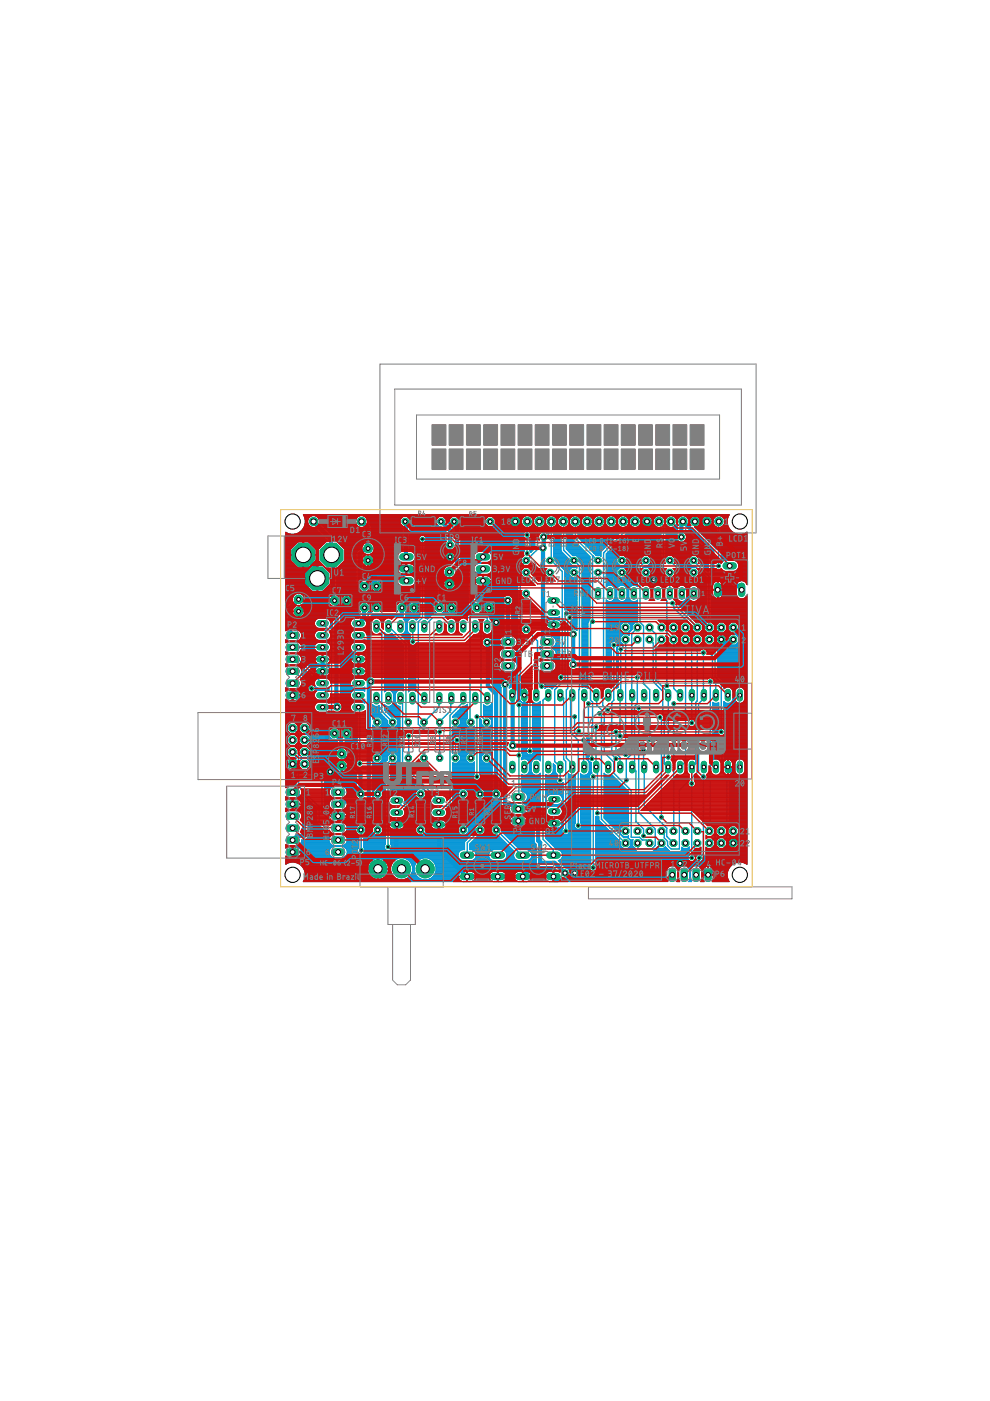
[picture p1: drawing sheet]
<svg xmlns="http://www.w3.org/2000/svg" width="210mm" height="297mm" viewBox="0 0 210 297" stroke-linecap="round" stroke-linejoin="round" font-family="sans-serif">
<g fill="none" stroke="#0696d7" stroke-width=".89">
<path d="M66.5 110.6l3.7 3.7v3.2l.4 .4v9.2l.7 .6v22.1l.2 .1M76.6 110.6l1.3 1.2v4.4l.1 .1h-.6l-1.1 1.2v5.8l1 1M78 118.8l1.4 1.5v3.9l.4 .1v4.6M85.9 110.6l.2 .2 .1 7.3M93.5 110.6l1.9 1.8v3.1M96.3 110.6l.6 .5v8.6l-3.4 3.2v5.6l-.3 .4M109.3 110.6l-4.5 4.4v7.9l-1.1 1-.4 .2M115.3 113.9v1.9l-.2 .4v19.1l.9 .8M137.2 110.6l1.3 1.2v11l.1 .1M144.5 113.9v-3.1l.3-.2 6.2 6.2v4.8h2.8l3.4 3.5M63.3 127.1l-1.7 1.8v5.3l.4 .5M67.3 122.6l-.1-2-2.9-3 .7 1.4v9l-1.7 1.6"/>
<path d="M68.4 139.8v2.5M73.5 127.3v10.3l2.1 2.1 .5 .1v2.4l-.1 .1M77.2 131.1l-1.2 1.1M77.2 131.1l.4 .1 .6 .6M77.3 128.9l-.1 2.2M78.2 131.8v38.1h-5.9l-.6 .6M85.2 128.9v1.6h-6l-.9 .9-.1 .4M86.2 120.6l.6 .1 1.8 1.8v5.5l-.8 .9M95.3 123.8h.1v4.7l.3 .4M102.4 123.1l.9 1M102.4 120.6l-1 1h-1.3v6.1l1 1.2M103.3 124.1v4.7l.4 .1 1.1 1v12.9h2l3.4 3.3v.3l1 1"/>
<path d="M103.3 136.2l.1 .1v9.1l1.8 1.8v21.1M104.8 132h.4M107.7 127.3v8.8M121.5 134.5v6.4M152.2 125.1l4.8 4.8v7.3h-2.5l-1.6-1.6M152.9 135.6h.1M62 147.4h.6l6.2 6.3 .5 .2M69.3 153.9h2.5l1.7 1.6M69.3 153.9v9.3l.3 .3M70.9 155.5l1.4 1.4v2.8l4.1 4.1 .1 4.5M78.2 144.5h.4M107.1 145.1v25.5h1.9l.9 .9h.4l3.8 3.8v2.9l.4 .5v4.2h3.1l2.2 2.2"/>
<path d="M108.6 147.4l.1 10.7M62 168h.6l1.9 1.9v7.3h-1.5l-1 .9M69.6 163.5l-.3 .3v7.3l1.9 1.9h.5M72.5 162.4l-1.3 .1-1.2 1.1-.4-.1M84.1 174.8l-.1 5.5-3.9 3.9M93 174.8l.1 5.2 5.9 5.8M109.9 174.1l2.9 2.8v3.4l.4 .4v2.8l-2.4 2.3M154.3 162.6l1.1 1.2v10.2l1.6 1.6v1.6l-1.9 1.8v1.4l-5 5.1-1-.8v-.6l-1-1.1h-3.9M121.8 185.1l-1.4 1.5h-2.9l-.2-.8"/>
</g>
<g fill="none" stroke="#0696d7" stroke-width=".21">
<path d="M60.6 119.9h2.1M60.6 113.3h1M60.6 118.8h1M60.6 114.9h4.8l1.6 1.6M60.6 119.4h1.6M60.6 116.9h1M60.6 117.1h1M60.6 119h1.2M60.6 118.9h1.1M60.6 117.6h3.6M60.6 115.2h2.3M60.6 119.5h1.7"/>
<path d="M60.6 117.7h6.9M60.6 119.8h1.9M60.6 119.6h1.8M60.6 119.3h1.5M60.6 119.2h1.4M60.6 118.7h1M60.6 118.6h1M60.6 118.4h1M60.6 118.3h1M60.6 118.2h1M60.6 118.1h1M60.6 118h1"/>
<path d="M60.6 117.8h1M60.6 117.5h1M60.6 117.3h1M60.6 117.2h1M60.6 117h1M60.6 116.8h1M60.6 116.6h1M60.6 116.5h1M60.6 116.4h1.1M60.6 116.3h1.2M60.6 116.1h1.3M60.6 116h1.4"/>
<path d="M60.6 115.9h1.5M60.6 115.8h1.7M60.6 115.7h1.8M60.6 115.5h1.9M60.6 115.4h2M60.6 115.3h2.2M60.6 115.1h2.4M60.6 114.7h8.7M60.6 114.6h8.6M60.6 114.4h8.5M60.6 114.3h8.4M60.6 114.2h8.3"/>
<path d="M60.6 114.1h8.1M60.6 114h8M60.6 113.9h7.9M60.6 113.7h7.8M60.6 113.6h7.7M60.6 113.5h7.6M60.6 113.4h7.4M60.6 113.1h.6M60.6 113h.3M60.6 112.9h.1M61.6 117.7v1.1l1.6 1.6M61.6 116.5v1.1h5.4v-1.1"/>
<path d="M62.5 113.3h5.4M62.9 113.1h4.9M63.2 114.9l-1.6 1.6M63.2 113h4.5M63.4 112.9h4.1M63.6 112.8h3.8M63.8 112.6h3.5M63.9 112.5h3.3M64 112.4h3.1M64.1 112.3h2.9M64.2 119.9h.2M64.2 118.8h.2"/>
<path d="M64.2 119.4h.2M64.2 116.9h.2M64.2 117.1h.2M64.2 119h.2M64.2 118.9h.2M64.2 115.2h.2M64.2 119.5h.2M64.2 114.9v5.5M64.2 119.8h.2M64.2 119.6h.2M64.2 119.3h.2M64.2 119.2h.2"/>
<path d="M64.2 118.7h.2M64.2 118.6h.2M64.2 118.4h.2M64.2 118.3h.2M64.2 118.2h.2M64.2 118.1h.2M64.2 118h.2M64.2 117.8h.2M64.2 117.5h.2M64.2 117.3h.2M64.2 117.2h.2M64.2 117h.2"/>
<path d="M64.2 116.8h.2M64.2 116.6h.2M64.2 116.5h.2M64.2 116.4h.2M64.2 116.3h.2M64.2 116.1h.2M64.2 116h.2M64.2 115.9h.2M64.2 115.8h.2M64.2 115.7h.2M64.2 115.5h.2M64.2 115.4h.2"/>
<path d="M64.2 115.3h.2M64.2 115.1h.2M64.2 112.2h2.6M64.3 112.1h2.4M64.4 117.6h3.1M64.4 114.9v5.5M64.4 111.9h2.2M64.4 109.3h90.1M64.4 111.8h1.8M64.5 109.4h1.6M64.5 111.7h1.4M64.5 109.5h1.3"/>
<path d="M64.6 111.6h1.1M64.6 109.6h1.1M64.6 111.4h1M64.6 109.7h1M64.6 111.3h.9M64.6 109.9h.8M64.7 111.2h.7M64.7 110h.7M64.7 111.1h.6M64.7 110.1h.6M64.7 110.9a2.69 2.69 0 0 1-4.1 2v20.8l.1-5M64.7 110.9v-.7l-.4-1.1h90.3l-.4 1.1v.7"/>
<path d="M64.7 111h.6M64.7 110.8h.5M64.7 110.7h.5M64.7 110.6h.5M64.7 110.5h.5M64.7 110.4h.5M64.7 110.2h.6M65.2 110.8a1.23 1.23 0 0 0 1.3 1l2.8 2.8v.2h-8.7M65.4 109.9l-.2 .9M65.5 114.9h3.5M65.6 115.1h3.3M65.7 115.2h3.1"/>
<path d="M65.8 115.3h2.8M65.9 119.9h2.7M66 115.4h2.5M66 119.8h2.4M66.1 115.5h2.3M66.2 119.9l-1.6 1.6v1.1M66.2 119.6h2.1M66.2 115.7h2.1M66.3 119.5h1.9M66.3 115.8h1.9M66.4 119.4h1.7M66.4 115.9h1.6"/>
<path d="M66.5 119.3h1.4M66.6 116h1.3M66.7 119.2h1.1M66.7 116.1h1.1M66.8 119h.9M66.8 116.3h.9M66.9 109.4h9.3M66.9 118.9h.7M66.9 116.4h.7M67 118.8h.5M67 116.9h.5M67 117.1h.5"/>
<path d="M67 117.7v1.1l-1.6 1.6M67 118.7h.5M67 118.6h.5M67 118.4h.5M67 118.3h.5M67 118.2h.5M67 118.1h.5M67 118h.5M67 117.8h.5M67 117.5h.5M67 117.3h.5M67 117.2h.5"/>
<path d="M67 117h.5M67 116.8h.5M67 116.6h.5M67 116.5h.5M67.2 109.5h8.8M67.2 109.5a1.25 1.25 0 0 0-1.8 .4M67.2 109.5l.3 .4M67.2 119.9v5.5M67.3 109.6h8.5M67.4 119.9v2.7l-6.8-.1M67.4 109.7h8.3M67.5 116.5v2.3"/>
<path d="M67.5 118.8l1.6 1.7M67.5 109.9l.2 .8 3.2 3.1 .1 1h6M67.5 109.9h8.1M67.6 110h7.9M67.6 110.1h7.9M67.7 110.2h7.7M67.7 110.6h7.7M67.7 110.5h7.7M67.7 110.4h7.7M67.8 110.7h7.6M67.9 110.8h7.5M68 111h7.5"/>
<path d="M68.2 111.1h7.3M68.3 111.2h7.2M68.4 111.3h7.2M68.4 119.9l1.3 1.3v-.7h-.7M68.5 111.4h7.2M68.6 111.6h7.3M68.7 111.7h7.4M68.9 111.8h7.4M69 111.9h7.8M69.1 112.1h7.8M69.1 114.8l-1.6 1.7M69.2 112.2h7.8"/>
<path d="M69.4 112.3h7.6M69.5 112.4h7.5M69.6 112.5h7.4M69.7 112.6h7.3M69.8 112.8h7.2M70 112.9h7M70.1 113h6.9M70.2 113.1h6.8M70.3 113.3h6.7M70.4 113.4h6.6M70.6 113.5h6.4M70.7 113.6h6.3"/>
<path d="M70.8 113.7h6.2M70.9 113.9h6.1M71 114h6M71 114.1h6M71 114.7h6M71 114.6h6M71 114.4h6M71 114.3h6M71 114.2h6M71.5 114.8l1.6 1.7M71.6 114.9h5.4M71.7 115.1h5.3"/>
<path d="M71.8 115.2h5.2M71.9 115.3h5.1M72 119.9h3.4M72.1 115.4h4.9M72.2 119.8h3.2M72.2 115.5h4.7M72.3 119.6h3.1M72.3 115.7h4.6M72.4 119.5h3M72.4 115.8h4.4M72.5 119.4h2.9M72.5 115.9h4.2"/>
<path d="M72.6 119.3h2.8M72.7 116h3.9M72.7 119.2h2.7M72.8 116.1h3.7M72.9 119h2.5M72.9 116.3h3.4M73 118.9h2.4M73 116.4h3.2M73.1 118.8l-1.6 1.7M73.1 116.5v2.3M73.1 118.8h2.3M73.1 116.9h2.6"/>
<path d="M73.1 117.1h2.4M73.1 117.6h2.3M73.1 117.7h2.3M73.1 118.7h2.3M73.1 118.6h2.3M73.1 118.4h2.3M73.1 118.3h2.3M73.1 118.2h2.3M73.1 118.1h2.3M73.1 118h2.3M73.1 117.8h2.3M73.1 117.5h2.3"/>
<path d="M73.1 117.3h2.3M73.1 117.2h2.4M73.1 117h2.5M73.1 116.8h2.7M73.1 116.6h2.9M73.1 116.5h3M75.4 110.8a1.21 1.21 0 0 0 1.3 1l.3 .4M75.6 109.9l-.2 .9M76.9 115.5l-1.5 1.8v6.2M77 109.4h34.4M77 112.2v3.2M77 115.4l-.1 .1"/>
<path d="M77.1 119.9h.3M77.1 119.8h.1M77.1 118h.1M77.2 117.8h.1M77.3 117.7h.1M77.3 109.5h31.5M77.3 109.5a1.25 1.25 0 0 0-1.7 .4M77.3 109.5l.4 .4M77.4 117.6h6.9M77.4 109.6h7.9M77.6 109.7h7.6M77.7 109.9a1.63 1.63 0 0 0 .9 1.4"/>
<path d="M77.7 109.9h7.4M77.7 110h7.3M77.8 110.1h7.1M77.9 110.2h6.9M77.9 110.5h6.9M77.9 110.4h6.9M77.9 110.6h6.9M78 119.9h.1M78 119.4h.1M78 119h.1M78 117.6v1.1h1.2v-.4M78 119.5h.1"/>
<path d="M78 117.7h.1M78 119.8h.1M78 119.6h.1M78 119.3h.1M78 119.2h.1M78 118.7h.1M78 118.6h.1M78 118.4h.1M78 118.3h.1M78 118.2h.1M78 118.1h.1M78 118h.1"/>
<path d="M78 117.8h.1M78 110.7h6.8M78.1 118.8h6.4M78.1 117.6v2.5h.4l.7-.8v-.4M78.1 110.8h6.7M78.3 111h6.5M78.4 111.1h6.5M78.5 111.2h6.5M78.5 117.6l.7 .7M78.6 117.5h5.8M78.6 111.3l.1 .3v3.6h6.5M78.6 111.3h6.5"/>
<path d="M78.6 117.7h5.7M78.7 111.4h6.5M78.7 119.9h5.9M78.7 111.6h6.5M78.7 114.8h6.5M78.7 113.3h6.5M78.7 114.9h6.5M78.7 112.8h6.5M78.7 115.1h6.5M78.7 114.7h6.5M78.7 114.6h6.5M78.7 114.4h6.5"/>
<path d="M78.7 114.3h6.5M78.7 114.2h6.5M78.7 114.1h6.5M78.7 114h6.5M78.7 113.9h6.5M78.7 113.7h6.5M78.7 113.6h6.5M78.7 113.5h6.5M78.7 113.4h6.5M78.7 113.1h6.5M78.7 113h6.5M78.7 112.9h6.5"/>
<path d="M78.7 112.6h6.5M78.7 112.5h6.5M78.7 112.4h6.5M78.7 112.3h6.5M78.7 112.2h6.5M78.7 112.1h6.5M78.7 111.9h6.5M78.7 111.8h6.5M78.7 111.7h6.5M78.8 115.2l.3 .3M78.8 117.8h5.4M78.8 117.3h5.7"/>
<path d="M78.8 119.8h5.9M78.9 115.3h6.3M78.9 118h5.3M78.9 117.2h5.7M79 119.6h5.9M79 118.1h5.2M79 115.4h6.2M79 117.1h5.7M79.1 119.5h9.9M79.1 118.2h5.1M79.1 115.5h6.1M79.1 115.5l.2 .5"/>
<path d="M79.1 117h5.8M79.2 119.4h9.8M79.2 115.7h6M79.2 115.8h6M79.2 119h5.5M79.2 119.3h9.8M79.2 119.2h5.8M79.2 118.7h5.2M79.2 118.6h5.1M79.2 118.4h5.1M79.2 118.3h5M79.2 116.8h6"/>
<path d="M79.3 115.9h5.9M79.3 116.6h5.9M79.3 116a1.3 1.3 0 0 1-.4 1.3 1.3 1.3 0 0 1-1.4 .2l-.4 .5 .4-.4M79.3 116.5h5.9M79.3 116.4h5.9M79.3 116.3h5.9M79.3 116.1h5.9M79.3 116h5.9M84.2 117.8v.5M84.2 118.3l.5 .8 .5 .1h1.9l.5-.1 .5-.8M84.6 118.9h-6.6v1.2h-.5l-.4-.4v3.3l.7 .1 .7 .7v1l-.7 .7h-1l-.7-.7v-.5M85.2 116.9l-.5 .2-.5 .7"/>
<path d="M85.2 111.4v5.5h-6M85.3 119.5a1.16 1.16 0 0 0-1 .9M85.5 109.5l-.7 .6v.9l.4 .4M86.1 119.9h.1M86.1 119.5v2.2M86.1 119.8h.1M86.1 119.6h.1M86.2 119.5v2.2M86.3 109.5l.7 .6-.1 6.8h2.1M86.5 109.6h6.5M86.6 109.7h6.2M86.7 109.9h6"/>
<path d="M86.8 110h5.8M86.9 114.8h2.1M86.9 113.3h7.7M86.9 114.9h2.1M86.9 112.8h7.7M86.9 115.2h2.1M86.9 116.8h2.1M86.9 116.6h2.1M86.9 116.5h2.1M86.9 116.4h2.1M86.9 116.3h2.1M86.9 116.1h2.1"/>
<path d="M86.9 116h2.1M86.9 115.9h2.1M86.9 115.8h2.1M86.9 115.7h2.1M86.9 115.5h2.1M86.9 115.4h2.1M86.9 115.3h2.1M86.9 115.1h2.1M86.9 114.7h2M86.9 114.6h1.9M86.9 114.4h1.9M86.9 114.3h1.9"/>
<path d="M86.9 114.2h1.9M86.9 114.1h1.9M86.9 114h2M86.9 113.9h2M86.9 113.7h2.1M86.9 113.6h2.3M86.9 113.5h7.7M86.9 113.4h7.7M86.9 113.1h7.7M86.9 113h7.7M86.9 112.9h7.7M86.9 112.6h7.6"/>
<path d="M86.9 112.5h7.4M86.9 112.4h7.3M86.9 112.3h7.2M86.9 112.2h7.1M86.9 112.1h7M86.9 111.9h6.8M86.9 111.8h6.7M86.9 111.7h6.6M86.9 111.6h6.1M86.9 111.4h6M86.9 111.3h5.9M86.9 111.2h5.7"/>
<path d="M86.9 111.1h5.6M87 110.1h5.5M87 111h5.5M87 110.8h5.5M87 110.7h5.5M87 110.6h5.5M87 110.5h5.5M87 110.4h5.5M87 110.2h5.5M87 119.5l.8 .4 .2 .5M87.1 116.9l.5 .2 .5 .7M87.3 119.2h1.7"/>
<path d="M87.4 117h1.6M87.4 119.6h1.6M87.6 117.1h1.4M87.6 119h1.4M87.6 119.8h1.4M87.7 118.9h1.3M87.7 119.9h1.3M87.7 117.2h1.3M87.8 118.8h1.2M87.9 117.3h1.1M87.9 118.7h1.1M87.9 117.5h1.1"/>
<path d="M88 117.6h1M88 118.6h1M88 117.7h1M88 118.4h1M88.1 118.3h.9M88.1 117.8v.5M88.1 118.2h.9M88.1 118.1h.9M88.1 118h.9M88.1 117.8h.9M88.8 114.4l.2 .5v15.8l-.5 .6M88.9 113.9l-.1 .5"/>
<path d="M89.1 113.6h.9M89.1 113.6l-.2 .3M90 113.6h4.6M90 113.6l.2 .3M90.1 119.9h5.4M90.1 118.8h4.7M90.1 114.9h4.4M90.1 119.4h5.9M90.1 116.9h5.9M90.1 117.1h5.9M90.1 119h5.9M90.1 118.9h4.8"/>
<path d="M90.1 117.6h4.4M90.1 115.2h4.3M90.1 119.5h5.7M90.1 117.7h4.3M90.1 119.8h5.5M90.1 119.6h5.6M90.1 119.3h5.9M90.1 119.2h5.9M90.1 118.7h4.5M90.1 118.6h4.4M90.1 118.4h4.3M90.1 118.3h4.3"/>
<path d="M90.1 118.2h4.3M90.1 118.1h5.3M90.1 118h4.3M90.1 117.8h4.3M90.1 117.5h4.5M90.1 117.3h4.6M90.1 117.2h4.8M90.1 117h5.9M90.1 116.8h5.9M90.1 116.6h5.9M90.1 116.5h4.8M90.1 116.4h4.7"/>
<path d="M90.1 116.3h4.6M90.1 116.1h4.4M90.1 116h4.3M90.1 115.9h4.3M90.1 115.8h4.3M90.1 115.7h4.3M90.1 115.5h4.3M90.1 115.4h4.3M90.1 115.3h4.3M90.1 115.1h4.3M90.1 113.7h4.5M90.1 114.8h4.5"/>
<path d="M90.2 113.9l.2 .5M90.2 113.9h4.4M90.3 114.7h4.3M90.3 114.6h4.3M90.3 114h4.3M90.3 114.1h4.3M90.4 114.4l-.3 .5v16.2l.5 .2 .9-.9M90.4 114.4h4.2M90.4 114.3h4.2M90.4 114.2h4.2M93.1 109.5l-.6 .6v.9l.6 .7h.4l1.1 1.1v2.1l-.2 .2v.9l.6 .6h.9l.1-.2v.9M94 109.5l.6 .6v.3"/>
<path d="M94.1 109.6h1.7M94.2 109.7h1.4M94.3 109.9h1.2M94.4 110h1M94.6 110.1h.7M94.6 110.4h.6M94.6 110.2h.6M94.7 110.5h.5M94.8 110.6h.4M95 110.7h.2M95 117.1l-.6 .6v.3h1.1v-.9M95 119.1l-.6-.6v-.3h1.1v.9"/>
<path d="M95.1 110.8h.1M95.2 111h.1M95.4 118.8h.1M95.4 117.1v2M95.4 118.9h.1M95.4 117.6h.1M95.4 117.7h.1M95.4 118.7h.1M95.4 118.6h.1M95.4 118.4h.1M95.4 118.3h.1M95.4 118.2h.1"/>
<path d="M95.4 118h.1M95.4 117.8h.1M95.4 117.5h.1M95.4 117.3h.1M95.4 117.2h.1M95.4 111.2h.1M95.8 111.6h.1M95.8 117.1l.2 .2M95.9 109.5l-.7 .6v.9l.8 .8-1.4-1.4M95.9 111.7h.1M95.9 116.5h.1M96 118.9h.1"/>
<path d="M96 117.2h.1M96 118.9v.4l-.6 .7a1.25 1.25 0 0 0-1.4 1.2M96 118.9l-.2 .2M96.8 109.5l.6 .6v.3M96.9 109.6h6.5M97 109.7h6.3M97.1 109.9h6M97.2 110h5.8M97.4 110.1h5.5M97.4 110.4l.2 .2M97.4 110.4h5.5M97.4 110.2h5.5"/>
<path d="M97.5 110.5h5.4M97.6 110.6l.1 .3v9l-.1 .3-1 1-.2 .8M97.6 110.6h5.3M97.6 110.7h5.3M97.7 110.8h5.2M97.7 114.8h13.5M97.7 119.9h3M97.7 113.3h13.3M97.7 118.8h3M97.7 114.9h13.5M97.7 112.8h13.5M97.7 119.4h12.6"/>
<path d="M97.7 116.9h13.4M97.7 117.1h3.2M97.7 119h3.3M97.7 118.9h3.1M97.7 117.6h2.9M97.7 115.2h13.5M97.7 119.5h3.5M97.7 117.7h2.8M97.7 119.8h3.1M97.7 119.6h3.3M97.7 119.3h12.7M97.7 119.2h3.5"/>
<path d="M97.7 118.7h2.9M97.7 118.6h2.9M97.7 118.4h2.8M97.7 118.3h2.8M97.7 118.2h2.8M97.7 118.1h2.8M97.7 118h2.8M97.7 117.8h2.8M97.7 117.5h2.9M97.7 117.3h3M97.7 117.2h3.1M97.7 117h3.5"/>
<path d="M97.7 116.8h13.5M97.7 116.6h13.5M97.7 116.5h13.5M97.7 116.4h13.5M97.7 116.3h13.5M97.7 116.1h13.5M97.7 116h13.5M97.7 115.9h13.5M97.7 115.8h13.5M97.7 115.7h13.5M97.7 115.5h13.5M97.7 115.4h13.5"/>
<path d="M97.7 115.3h13.5M97.7 115.1h13.5M97.7 114.7h13.5M97.7 114.6h13.5M97.7 114.4h13.5M97.7 114.3h13.5M97.7 114.2h13.5M97.7 114.1h13.5M97.7 114h13.5M97.7 113.9h13.4M97.7 113.7h13.3M97.7 113.6h13.3"/>
<path d="M97.7 113.5h13.3M97.7 113.4h13.3M97.7 113.1h13.3M97.7 113h13.4M97.7 112.9h13.5M97.7 112.6h13.5M97.7 112.5h13.5M97.7 112.4h13.5M97.7 112.3h13.5M97.7 112.2h13.5M97.7 112.1h13.5M97.7 111.9h13.5"/>
<path d="M97.7 111.8h13.5M97.7 111.7h11.2M97.7 111.6h5.7M97.7 111.4h5.6M97.7 111.3h5.5M97.7 111.2h5.3M97.7 111.1h5.2M97.7 111h5.2M100.5 117.8v.5M100.5 118.3l.5 .8M101 119.6l-.5 .8M101 119.1l.4 .1h2l.4-.1"/>
<path d="M101.4 116.9l-.8 .5-.1 .4M101.4 119.4l-.4 .2M103.4 119.4l.4 .2 .5 .8M103.4 116.9l.4 .2 .5 .7M103.5 109.5l-.6 .6v.9l.6 .7h.9l.6-.7v-.9l-.6-.6M103.6 119.2h6.9M103.6 119.5h6.6M103.6 117h7.5M103.8 119h6.7M103.9 117.1h7.1M103.9 119.6h6.1M104 118.9h6.5"/>
<path d="M104 119.8h5.9M104 117.2h7M104.1 119.9h5.7M104.1 118.8h6.4M104.1 117.3h6.9M104.2 118.7h6.3M104.2 117.5h6.8M104.2 118.6h6.3M104.2 117.6h6.8M104.3 117.7h6.8M104.3 118.4h6.2M104.3 118.3l-.5 .8"/>
<path d="M104.3 117.8v.5M104.3 118.3h6.3M104.3 118.2h6.4M104.3 118.1h6.5M104.3 118h6.6M104.3 117.8h6.7M104.5 111.6h4.1M104.5 109.6h4.1M104.6 111.4h3.9M104.6 109.7h3.8M104.7 111.3h3.7M104.7 109.9h3.6"/>
<path d="M104.8 111.2h3.5M104.9 110h3.3M104.9 111.1h3.3M105 110.1h3.2M105 111h3.2M105 110.8h3.1M105 110.7h3.1M105 110.6h4.2M105 110.5h3.1M105 110.4h3.1M105 110.2h3.1M108.1 110.7h2.3"/>
<path d="M108.1 110.5h2.3M108.1 110.7h.1M108.1 110.7v.1M108.1 110.8l.2 .4M108.3 111.2l.3 .4 .6 .2M108.8 109.5l-.4 .3-.3 .7M109.2 109.5h.1M109.2 109.4v2.4M109.2 109.4h.1M109.2 109.4l-.4 .1M109.2 111.8h.1M109.2 111.7h.1"/>
<path d="M109.2 111.6h.1M109.2 111.4h.1M109.2 111.3h.1M109.2 111.2h.1M109.2 111.1h.1M109.2 111h.1M109.2 110.8h.1M109.2 110.7h.1M109.2 110.5h.1M109.2 110.4h.1M109.2 110.2h.1M109.2 110.1h.1"/>
<path d="M109.2 110h.1M109.2 109.9h.1M109.2 109.7h.1M109.2 109.6h.1M109.3 109.4h.1M109.3 109.4v2.4M109.3 111.8h.1M109.3 109.4l.4 .1M109.3 110.6h1.3M109.7 111.7h1.5M109.7 109.5l.6 .5M109.7 109.5h1.4"/>
<path d="M109.8 119.9v24.5l1.3 1.4-.6 .2-.3 .6M109.9 111.6l-.6 .2M109.9 111.6h1.1M109.9 109.6h1.1M110 111.4h.9M110.1 109.7h.8M110.2 111.3h.6M110.2 109.9h.5M110.3 111.2l-.4 .4M110.3 110l.1 .5M110.3 111.2h.4M110.3 110h.4"/>
<path d="M110.3 111.1h.4M110.3 110.1h.3M110.4 111h.2M110.4 110.2h.2M110.4 110.8l-.1 .4M110.4 110.8h.2M110.4 110.4h.2M110.4 110.7v.1M110.4 110.7h.1M110.4 110.7h.2M110.4 110.5h.2M110.6 110.3v.5"/>
<path d="M110.6 110.8l.1 .5 .5 .4M110.7 109.9a1.29 1.29 0 0 1 2.2 0M110.7 109.9l-.1 .4M111 113.3l.1 .6M111.1 113.9l.1 .1M111.2 111.7v1.2l-.2 .4M111.2 114v2.8M111.2 116.8a.76 .76 0 0 0-.1 1l-.6 .6v.8l-.7 .7M112.2 109.4h1.8M112.3 114.8h1.1M112.3 114.9h1.1M112.3 112.8h1.1"/>
<path d="M112.3 114v2.8M112.3 115.2h1.1M112.3 116.8h.6M112.3 116.6h.7M112.3 116.5h.9M112.3 116.4h1M112.3 116.3h1.1M112.3 116.1h1.1M112.3 116h1.1M112.3 115.9h1.1M112.3 115.8h1.1M112.3 115.7h1.1"/>
<path d="M112.3 115.5h1.1M112.3 115.4h1.1M112.3 115.3h1.1M112.3 115.1h1.1M112.3 114.7h1.1M112.3 114.6h1.1M112.3 114.4h1.1M112.3 114.3h1.1M112.3 114.2h1.1M112.3 114.1h1.1M112.3 114h1.1M112.3 112.6h1.1"/>
<path d="M112.3 112.5h1.1M112.3 112.4h1.1M112.3 112.3h1.1M112.3 112.2h1.1M112.3 112.1h1.1M112.3 111.9h1.1M112.3 111.8h1.1M112.4 112.9h1M112.4 116.9h.4M112.4 111.7h1M112.4 113.9l-.1 .1M112.4 113.9h1"/>
<path d="M112.4 113h1M112.5 109.5h1.2M112.5 117h.2M112.5 113.7h.9M112.5 113.1h.9M112.5 117.1h.1M112.5 113.3h.9M112.5 113.3l-.1 .6M112.5 113.6h.9M112.5 113.5h.9M112.5 113.4h.9M112.6 111.6h.8"/>
<path d="M112.6 109.6h.9M112.7 111.4h.7M112.7 109.7h.7M112.8 111.3h.5M112.9 109.9l.2 .4M112.9 109.9h.4M112.9 111.2h.3M112.9 110h.3M112.9 111.1h.3M112.9 110.1h.3M113 111h.2M113 110.2h.1"/>
<path d="M113.1 110.3v.5M113.1 110.8l-.2 .5-.6 .4v1.2l.2 .4M113.1 110.8h.1M113.1 110.7h.1M113.1 110.6h.1M113.1 110.5h.1M113.1 110.4h.1M113.1 110.8l.3 .6M113.3 109.9a1.29 1.29 0 0 1 2.1 0M113.3 109.9l-.2 .4M113.4 111.4v4.8l-.9 .9-.2-.3M114.5 112.8h1.8"/>
<path d="M114.5 113h.1M114.5 112.9h.3M114.5 112.6h1.8M114.5 112.5h1.8M114.5 112.4h1.8M114.5 112.3h1.8M114.5 112.2h1.8M114.5 112.1h1.8M114.5 111.9h1.8M114.6 111.8h1.7M114.7 109.4h1.8M114.9 111.7h1.4"/>
<path d="M115 109.5h1.2M115.1 111.6h1M115.1 109.6h1M115.2 111.4h.8M115.3 109.7h.7M115.4 111.3h.5M115.4 109.9h.4M115.4 109.9l.2 .4M115.4 111.2h.4M115.4 110h.4M115.5 111.1h.2M115.5 110.1h.2"/>
<path d="M115.5 111h.2M115.5 110.2h.2M115.6 110.8h.1M115.6 110.3a1.23 1.23 0 0 1-1.1 1.5v1.3l.6-.3M115.6 110.7h.1M115.6 110.6h.1M115.6 110.5h.1M115.6 110.4h.1M115.6 110.3v.5M115.6 110.8l.2 .5 .5 .4v1.9l-.4-.7-.4-.1M115.7 112.9h.6M115.8 109.9a1.29 1.29 0 0 1 2.1 0"/>
<path d="M115.8 109.9l-.2 .4M116 113h.3M116.1 113.1h.2M116.2 113.3h.1M116.2 113.4h.1M116.3 113.5h.1M117.3 109.4h1.7M117.4 114.8h1.6M117.4 113.3h1.6M117.4 114.9h1.6M117.4 112.8h1.6M117.4 116.9h1.6"/>
<path d="M117.4 117.1h1.8M117.4 117.6h2.3M117.4 115.2h1.6M117.4 117.7h2.4M117.4 118.1h2.8M117.4 118h2.7M117.4 117.8h2.5M117.4 117.5h2.2M117.4 117.3h2.1M117.4 117.2h1.9M117.4 117h1.7M117.4 116.8h1.6"/>
<path d="M117.4 116.6h1.6M117.4 116.5h1.6M117.4 116.4h1.6M117.4 116.3h1.6M117.4 116.1h1.6M117.4 116h1.6M117.4 115.9h1.6M117.4 115.8h1.6M117.4 115.7h1.6M117.4 115.5h1.6M117.4 115.4h1.6M117.4 115.3h1.6"/>
<path d="M117.4 115.1h1.6M117.4 114.7h1.6M117.4 114.6h1.6M117.4 114.4h1.6M117.4 114.3h1.6M117.4 114.2h1.6M117.4 114.1h1.6M117.4 114h1.6M117.4 113.9h1.6M117.4 113.7h1.6M117.4 113.6h1.6M117.4 113.5h1.6"/>
<path d="M117.4 113.4h1.6M117.4 113.1h1.6M117.4 113h1.6M117.4 112.9h1.6M117.4 112.6h1.6M117.4 112.5h1.6M117.4 112.4h1.6M117.4 112.3h1.6M117.4 112.2h1.6M117.4 112.1h1.6M117.4 111.9h1.6M117.4 111.8h1.6"/>
<path d="M117.5 111.7h1.3M117.5 118.2h2.8M117.5 109.5h1.2M117.6 118.3h2.8M117.7 111.6h.9M117.7 118.8h2.9M117.7 118.7h2.9M117.7 118.6h2.9M117.7 118.4h2.8M117.7 109.6h.9M117.8 118.9h2.8M117.8 111.4h.7"/>
<path d="M117.8 109.7h.7M117.9 119h2.7M117.9 111.3h.5M117.9 109.9h.5M117.9 109.9l.2 .4M118 111.2h.3M118 119.2h2.6M118 110h.3M118 111.1h.3M118 110.1h.3M118.1 111h.1M118.1 110.2h.1"/>
<path d="M118.1 119.3h2.5M118.1 110.8h.1M118.1 110.8l-.2 .5-.5 .4v6.4l.3 .3v.5l1.7 1.7M118.1 110.3v.5M118.1 110.7h.1M118.1 110.6h.1M118.1 110.5h.1M118.1 110.4h.1M118.2 110.8l.2 .5 .6 .4v5.2l1.6 1.6v.8M118.2 119.4h2.6M118.3 119.5h2.6M118.4 109.9a1.29 1.29 0 0 1 2.1 0"/>
<path d="M118.4 109.9l-.2 .4M118.5 119.6h2.5M118.6 119.8h2.5M118.7 119.9h3.3l.3 .3v.3l-.1-.2h-.9l-.7 .6v.9M119.8 109.4h1.8M120.1 114.8h1.8M120.1 113.3h1.3M120.1 114.9h1.9M120.1 116.4l1.3 1.4h.8l.6 .6v.7l.6 .7M120.1 111.7v4.7M120.1 112.8h1.3M120.1 115.2h2.2"/>
<path d="M120.1 116.4h3.4M120.1 116.3h3.2M120.1 116.1h3.1M120.1 116h3M120.1 115.9h2.9M120.1 115.8h2.8M120.1 115.7h2.6M120.1 115.5h2.5M120.1 115.4h2.4M120.1 115.3h2.3M120.1 115.1h2M120.1 114.7h1.7"/>
<path d="M120.1 114.6h1.5M120.1 114.4h1.4M120.1 114.3h1.3M120.1 114.2h1.3M120.1 114.1h1.3M120.1 114h1.3M120.1 113.9h1.3M120.1 113.7h1.3M120.1 113.6h1.3M120.1 113.5h1.3M120.1 113.4h1.3M120.1 113.1h1.3"/>
<path d="M120.1 113h1.3M120.1 112.9h1.3M120.1 112.6h1.3M120.1 112.5h1.3M120.1 112.4h1.3M120.1 112.3h1.3M120.1 112.2h1.3M120.1 112.1h1.3M120.1 111.9h1.3M120.1 111.8h1.3M120.1 111.7h1.3M120.1 109.5h1.2"/>
<path d="M120.2 116.5h3.4M120.2 111.6h1M120.2 109.6h.9M120.3 116.6h3.4M120.3 111.4h.8M120.4 109.7h.6M120.4 116.8h3.4M120.4 111.3h.5M120.5 109.9h.4M120.5 109.9l.2 .4M120.5 111.2h.4M120.5 116.9h3.4"/>
<path d="M120.5 110h.4M120.6 111.1h.2M120.6 110.1h.2M120.6 111h.2M120.6 117h3.5M120.6 110.2h.2M120.6 119.3l.7 .6M120.6 110.8h.1M120.7 110.3v.5M120.7 110.8l-.2 .5-.4 .4M120.7 110.7h.1M120.7 110.6h.1"/>
<path d="M120.7 110.5h.1M120.7 110.4h.1M120.7 110.8l.2 .5M120.8 117.1h3.4M120.9 117.2h3.4M120.9 109.9a1.26 1.26 0 0 1 1.3-.6 1.26 1.26 0 0 1 1 1M120.9 109.9l-.2 .4M120.9 111.3l.5 .4v2.7l.4 .3M121 117.3h3.4M121.1 117.5h3.4M121.2 117.6h3.5M121.4 117.7h3.4"/>
<path d="M121.8 114.7l3.3 3.3M122.2 117.8h2.7M122.3 109.4h1.8M122.3 118h2.7M122.5 118.1h2.6M122.5 113.3h8.6M122.5 111.7v2.2l3.9 3.9h.8l.2 .2M122.5 112.8h9.1M122.5 113.9h8.1M122.5 113.7h8.2M122.5 113.6h8.3M122.5 113.5h8.4"/>
<path d="M122.5 113.4h8.5M122.5 113.1h8.8M122.5 113h8.9M122.5 112.9h9M122.5 112.6h9.3M122.5 112.5h9.4M122.5 112.4h9.5M122.5 112.3h9.6M122.5 112.2h9.7M122.5 112.1h9.9M122.5 111.9h10M122.5 111.8h1.7"/>
<path d="M122.6 111.7h1.3M122.6 118.2h2.5M122.6 114h7.8M122.6 109.5h1.2M122.7 118.3h2.4M122.7 114.1h7.6M122.7 111.6h1M122.8 118.8h2.3M122.8 119h2.3M122.8 118.9h2.3M122.8 118.7h2.3M122.8 118.6h2.3"/>
<path d="M122.8 118.4h2.3M122.8 109.6h.9M122.8 119.2h2.3M122.8 114.2h7.4M122.9 111.4h.7M122.9 109.7h.7M122.9 119.3h2.2M123 114.3h7.1M123 111.3h.5M123 109.9h.4M123 119.4h2.1M123 111.2h.4"/>
<path d="M123.1 114.4h6.9M123.1 110h.3M123.1 111.1h.3M123.1 110.1h.2M123.1 111h.2M123.2 119.5h1.9M123.2 110.2h.1M123.2 110.8l-.2 .5-.5 .4M123.2 110.3v.5M123.2 114.6h6.6M123.2 110.8h.1M123.2 110.7h.1"/>
<path d="M123.2 110.6h.1M123.2 110.5h.1M123.2 110.4h.1M123.3 110.3v.5M123.3 110.8l.1 .5M123.3 119.6h1.8M123.3 114.7h6.4M123.4 119.8v26a1 1 0 0 1 1.3 .2v-14M123.4 119.9h1.7M123.4 119.8h1.7M123.4 114.8h6.2M123.4 109.9a1.26 1.26 0 0 1 1.3-.6 1.26 1.26 0 0 1 1 1"/>
<path d="M123.4 109.9l-.1 .4M123.5 114.9h6M123.7 115.1h5.6M123.8 115.2h5.4M123.9 115.3h5.2M124 115.4h5M124.2 115.5h4.7M124.3 115.7h4.5M124.4 115.8h4.2M124.5 115.9h4M124.6 116h3.8M124.8 116.1h3.5"/>
<path d="M124.8 111.8h1.9M124.9 109.4h1.8M124.9 116.3h3.2M125 116.4h3M125.1 118v13.3l-.1 .1M125.1 111.7h1.3M125.1 116.5h2.8M125.2 109.5h1.2M125.2 116.6h2.6M125.3 111.6h1M125.3 109.6h.9M125.4 116.8h2.3"/>
<path d="M125.4 111.4h.7M125.4 109.7h.7M125.5 116.9h2.1M125.5 111.3h.5M125.5 109.9h.5M125.6 111.2h.3M125.6 117h1.8M125.6 110h.3M125.6 111.1h.3M125.6 110.1h.3M125.7 111h.1M125.7 110.2h.1"/>
<path d="M125.7 110.8a1.26 1.26 0 0 1-1 1 1.26 1.26 0 0 1-1.3-.5M125.7 117.1h1.7M125.7 110.3v.5M125.7 110.8h.1M125.7 110.7h.1M125.7 110.6h.1M125.7 110.5h.1M125.7 110.4h.1M125.8 110.3v.5M125.8 110.8l.2 .5M125.8 117.2h1.6M126 117.3h1.4"/>
<path d="M126 109.9a1.27 1.27 0 0 1 2.1 0M126 111.3a1.27 1.27 0 0 0 2.1 0M126 109.9l-.2 .4M126.1 117.5h1.3M126.2 117.6h1.2M126.3 117.7h1.1M127.3 117.8h.1M127.3 111.8h2M127.4 109.4h1.8M127.4 117v1M127.6 111.7h1.4M127.7 109.5h1.2"/>
<path d="M127.8 111.6h1M127.8 109.6h1M127.9 111.4h.8M128 109.7h.7M128.1 111.3h.4M128.1 109.9l.2 .4M128.1 109.9h.4M128.1 111.2h.4M128.1 110h.4M128.2 111.1h.2M128.2 110.1h.2M128.2 111h.2"/>
<path d="M128.2 110.2h.2M128.3 110.3v.5M128.3 110.8l-.2 .5M128.3 110.8h.1M128.3 110.7h.1M128.3 110.6h.1M128.3 110.5h.1M128.3 110.4h.1M128.3 110.8l.2 .5M128.5 109.9a1.27 1.27 0 0 1 2.1 0M128.5 111.3a1.27 1.27 0 0 0 2.1 0M128.5 119.9h6.7"/>
<path d="M128.5 118.8h2.3M128.5 119.4h2.4M128.5 119h2.3M128.5 118.9h2.3M128.5 117.6h11.6M128.5 119.5h2.5M128.5 109.9l-.2 .4M128.5 117.7h11.6M128.5 119.8h2.8M128.5 119.6h2.7M128.5 119.3h2.3M128.5 119.2h2.3"/>
<path d="M128.5 118.7h2.3M128.5 118.6h2.3M128.5 118.4h2.3M128.5 118.3h2.4M128.5 118.2h2.5M128.5 118.1h2.6M128.5 118h2.7M128.5 117.8h2.9M128.5 117.5h11.6M128.6 117.3h11.5M128.7 117.2h11.4M128.8 117.1h11.3"/>
<path d="M129 117h11.1M129.1 116.9h11M129.2 116.8h10.9M129.3 116.6h10.8M129.5 116.5h10.6M129.6 116.4h10.5M129.7 116.3h10.4M129.8 116.1h10.3M129.9 111.8h1.9M129.9 116h10.2M129.9 109.4h1.8M130 115.9h10.1"/>
<path d="M130.2 115.8h9.9M130.2 111.7h1.3M130.2 109.5h1.2M130.3 115.7h9.8M130.3 111.6h1M130.4 109.6h.9M130.4 115.5h9.7M130.5 111.4h.7M130.5 109.7h.7M130.5 115.4h9.6M130.6 111.3h.5M130.6 109.9l.2 .4"/>
<path d="M130.6 109.9h.5M130.7 115.3h9.4M130.7 111.2h.3M130.7 110h.3M130.7 111.1h.3M130.7 110.1h.3M130.8 115.2h9.3M130.8 111h.1M130.8 110.2h.1M130.8 110.3v.5M130.8 110.8l-.2 .5M130.8 110.8h.1"/>
<path d="M130.8 110.7h.1M130.8 110.6h.1M130.8 110.5h.1M130.8 110.4h.1M130.9 110.3v.5M130.9 110.8l.2 .5M130.9 115.1h9.2M131 114.9h9.1M131.1 109.9a1.27 1.27 0 0 1 2.1 0M131.1 111.3a1.26 1.26 0 0 0 1.6 .4M131.1 109.9l-.2 .4M131.1 114.8h9"/>
<path d="M131.3 114.7h8.8M131.4 114.6h8.7M131.5 114.4h8.6M131.6 114.3h8.5M131.7 114.2h8.4M131.9 114.1h8.2M132 114h8.1M132.1 113.9h8M132.2 113.7h7.9M132.3 113.6h7.8M132.4 117.8h4M132.4 111.8h.2"/>
<path d="M132.4 119.8h2.9M132.5 113.5h7.6M132.5 109.4h1.8M132.5 118h3.8M132.6 119.6h2.8M132.6 113.4h7.5M132.6 118.1h3.6M132.7 119.5h2.9M132.7 113.3h7.4M132.7 111.7h.1M132.7 111.7l-5.3 5.3M132.7 118.2h3.4"/>
<path d="M132.8 109.5h1.2M132.8 119.4h2.9M132.8 113.1h7.3M132.9 118.3h3.1M132.9 118.8h3M132.9 119.3v-.9l-.6-.6h-.9l-.6 .6v.9l.6 .6M132.9 119.3l-.6 .6M132.9 119h3M132.9 118.9h3M132.9 119.3h2.9M132.9 119.2h3M132.9 118.7h3"/>
<path d="M132.9 118.6h3M132.9 118.4h3M132.9 109.6h.9M132.9 113h7.2M133 109.7h.7M133.1 112.9h7M133.2 109.9l.1 .4M133.2 109.9h.4M133.2 112.8h6.9M133.2 111.2h.1M133.2 110h.3M133.2 111.1h.1"/>
<path d="M133.3 110.1h.2M133.3 112.6h6.8M133.3 111h.2M133.3 110.2h.2M133.3 110.8l-.1 .4M133.3 110.3v.5M133.3 110.8h.1M133.3 110.7h.1M133.3 110.6h.1M133.3 110.5h.1M133.3 110.4h.1M133.4 110.3v.5"/>
<path d="M133.4 110.8l.1 .2M133.4 112.5h6.7M133.5 111l-.3 .2M133.5 112.4h6.6M133.6 109.9a1.27 1.27 0 0 1 2.1 0M133.6 109.9l-.2 .4M133.7 112.3h6.4M133.8 112.2h6.3M133.9 112.1h6.2M134 111.9h6.1M134.2 111.8h.1M135 111.8h4.4"/>
<path d="M135 109.4h4.4M135.3 111.7h1.5M135.3 109.5h1.4M135.4 111.6h1.1M135.5 109.6h1M135.6 111.4h.8M135.6 109.7h.8M135.7 111.3h.6M135.7 111.3a1.19 1.19 0 0 1-1.5 .4l-5.7 5.7v7.1l.6-.4M135.7 109.9l.2 .4M135.7 109.9h.6M135.7 111.2h.5"/>
<path d="M135.8 110h.4M135.8 111.1h.3M135.8 110.1h.3M135.8 111h.3M135.8 110.2h.3M135.9 110.8l-.2 .5M135.9 110.3v.5M135.9 110.8h.2M135.9 110.7h.1M135.9 110.6h1.2M135.9 110.5h.1M135.9 110.4h.1"/>
<path d="M136 110.7h2.4M136 110.5h2.4M136 110.7h.1M136 110.7l.1 .1M136.1 110.8l.1 .4M136.2 110l-.2 .5M136.2 111.2l.1 .1M137.1 109.4l-.5 .2-.4 .4M137.1 109.4v2.4l-.8-.5M137.1 109.5h.2M137.1 111.7h.2M137.1 111.6h.2"/>
<path d="M137.1 111.4h.2M137.1 111.3h.2M137.1 111.2h.2M137.1 111.1h.2M137.1 111h.2M137.1 110.8h.2M137.1 110.7h.2M137.1 110.5h.2M137.1 110.4h.2M137.1 110.2h.2M137.1 110.1h.2M137.1 110h.2"/>
<path d="M137.1 109.9h.2M137.1 109.7h.2M137.1 109.6h.2M137.3 111.8h.1M137.3 110.6h1.2M137.5 117.8h2.6M137.5 119.8h2.6M137.6 118h2.5M137.6 111.7h1.5M137.6 119.6h2.5M137.6 109.5l-.3-.1v2.4M137.6 109.5l.6 .5"/>
<path d="M137.7 109.5h1.4M137.7 118.1h2.4M137.8 119.5h2.3M137.8 111.6l-.5 .2M137.8 118.2h2.3M137.8 111.6h1.2M137.9 119.4h2.2M137.9 109.6h1M137.9 118.3h2.2M138 111.4h.8M138 118.8h2.1M138 119.3v-.9l-.6-.6h-.9l-.6 .6v.8l-.7 .7v4.5l-.6-.3"/>
<path d="M138 119.3l-.6 .6M138 119h2.1M138 118.9h2.1M138 119.3h2.1M138 119.2h2.1M138 118.7h2.1M138 118.6h2.1M138 118.4h2.1M138 109.7h.8M138.1 111.3l-.3 .3M138.1 111.3h.6M138.1 109.9h.6"/>
<path d="M138.2 111.2h.4M138.2 111.2l-.1 .1M138.2 110l.2 .5M138.2 110h.4M138.2 111.1h.4M138.3 110.1h.3M138.3 111h.2M138.3 110.2h.2M138.3 110.8l-.1 .4M138.3 110.8h.2M138.3 110.7h.2M138.3 110.4h.2"/>
<path d="M138.4 110.7l-.1 .1M138.4 110.7h.1M138.4 110.5h.1M138.5 110.8a1.22 1.22 0 0 0 1.6 1v12.5l-.4-.2M138.5 110.3v.5M138.7 109.9a1.27 1.27 0 0 1 2.1 0M138.7 109.9l-.2 .4M140 111.8h.1M140.1 109.4h1.8M140.1 119.9h-3.4l-.5 .5M140.4 109.5h1.2M140.5 109.6h1"/>
<path d="M140.7 109.7h.6M140.8 109.9l.2 .4M140.8 109.9h.4M140.8 110h.4M140.9 110.1h.2M140.9 111h.2M140.9 110.2h.2M141 110.8l-.1 .2 .3 .3M141 110.3v.5M141 110.8h.1M141 110.7h.1M141 110.6h.1"/>
<path d="M141 110.5h.1M141 110.4h.1M141 111.1h.1M141 110.8l.2 .5M141.1 111.2h.1M141.2 109.9a1.27 1.27 0 0 1 2.1 0M141.2 114.8h2.8M141.2 113.3h2.4M141.2 114.9h6.8M141.2 111.3v6.8l.4-.3h.9l.6 .6v.7l.9 1v4.1M141.2 109.9l-.2 .4M141.2 112.8h2.4"/>
<path d="M141.2 116.9h8.7M141.2 117.1h9M141.2 117.6h9M141.2 115.2h7.1M141.2 117.7h9M141.2 118.1h.1M141.2 118h.2M141.2 117.8h.3M141.2 117.5h9M141.2 117.3h9M141.2 117.2h9M141.2 117h8.9"/>
<path d="M141.2 116.8h8.6M141.2 116.6h8.5M141.2 116.5h8.4M141.2 116.4h8.3M141.2 116.3h8.1M141.2 116.1h8M141.2 116h7.9M141.2 115.9h7.8M141.2 115.8h7.6M141.2 115.7h7.5M141.2 115.5h7.4M141.2 115.4h7.3"/>
<path d="M141.2 115.3h7.2M141.2 115.1h6.9M141.2 114.7h2.6M141.2 114.6h2.5M141.2 114.4h2.4M141.2 114.3h2.3M141.2 114.2h2.3M141.2 114.1h2.2M141.2 114h2.2M141.2 113.9h2.2M141.2 113.7h2.2M141.2 113.6h2.2"/>
<path d="M141.2 113.5h2.3M141.2 113.4h2.3M141.2 113.1h2.4M141.2 113h2.4M141.2 112.9h2.4M141.2 112.6h2.4M141.2 112.5h2.4M141.2 112.4h2.4M141.2 112.3h2.4M141.2 112.2h2.4M141.2 112.1h2.4M141.2 111.9h2.4"/>
<path d="M141.2 111.8h.8M141.2 111.7h.5M141.2 111.6h.3M141.2 111.4h.2M141.2 111.3h.1M142.5 117.8h4.1M142.6 111.8h1M142.6 109.4h1.8M142.6 118h3.9M142.8 118.1h3.5M142.9 111.7h.7M142.9 118.2h3.3"/>
<path d="M142.9 109.5h1.2M143 118.3h3.1M143 111.6h.6M143.1 118.8h2.9M143.1 119h2.9M143.1 118.9h2.9M143.1 118.7h2.9M143.1 118.6h2.9M143.1 118.4h2.9M143.1 109.6h.9M143.1 119.2h2.9M143.2 111.4h.4"/>
<path d="M143.2 109.7h.7M143.2 119.3h2.8M143.3 111.3h.3M143.3 109.9l.2 .4M143.3 109.9h.5M143.3 119.4h2.9M143.4 111.2h.2M143.4 110h.3M143.4 113.6v.5M143.4 114.1l.2 .4 .7 .4M143.4 111.1h.2M143.4 110.1h.3"/>
<path d="M143.5 119.5h2.8M143.5 111h.1M143.5 110.2h.1M143.5 110.8a1.26 1.26 0 0 1-1 1 1.26 1.26 0 0 1-1.3-.5M143.5 110.3v.5M143.5 110.8h.1M143.5 110.7h.1M143.5 110.6h.1M143.5 110.5h.1M143.5 110.4h.1M143.6 110.3v.5M143.6 110.8v.2"/>
<path d="M143.6 119.6h2.8M143.6 111v2.2l-.2 .4M143.7 119.8h2.8M143.7 109.9a1.29 1.29 0 0 1 2.2 0M143.7 109.9l-.1 .4M143.8 119.9h3.5l2.5 2.5v9.7l-.5 .5v.9M144.9 114.8h3M145.1 114.7h2.7M145.2 109.4h6.8M145.3 114.6h2.3M145.3 112.3l4.9 4.8v4.2l-2-2v-.9l-.7-.6h-.8l-.7 .6v.9M145.3 112.3v.9a1.1 1.1 0 0 1-.6 1.7"/>
<path d="M145.3 112.8h.5M145.3 113.1h.9M145.3 113h.8M145.3 112.9h.6M145.3 112.6h.4M145.3 112.5h.3M145.3 112.4h.2M145.3 112.3h.1M145.4 113.3h.9M145.4 114.4h2.1M145.4 114.3h2M145.4 113.4h1"/>
<path d="M145.5 109.5h1.4M145.5 114.2h1.8M145.5 113.5h1.1M145.5 114.1h1.7M145.5 113.6h1.2M145.5 114h1.5M145.5 113.9h1.4M145.5 113.7h1.3M145.6 109.6h1.1M145.7 109.7h.8M145.9 109.9l.1 .4M145.9 109.9h.5"/>
<path d="M145.9 110h.4M146 110.1h.3M146 110.2h.2M146 119.3l.7 .6M146 110.3l.2 .4h2.3M146 110.5h.2M146 110.4h.2M146.1 110.6h1.2M146.2 110.5h2.3M146.3 110l-.1 .5M146.9 109.5l-.6 .5M147.3 109.4l-.4 .1"/>
<path d="M147.3 109.4l-.1 2.3 4.6 4.6M147.3 109.5h.1M147.3 111.8h4.5M147.3 111.7h.1M147.3 111.6h.1M147.3 111.4h.1M147.3 111.3h.1M147.3 111.2h.1M147.3 111.1h.1M147.3 111h.1M147.3 110.8h.1M147.3 110.7h.1"/>
<path d="M147.3 110.5h.1M147.3 110.4h.1M147.3 110.2h.1M147.3 110.1h.1M147.3 110h.1M147.3 109.9h.1M147.3 109.7h.1M147.3 109.6h.1M147.4 111.9h4.4M147.4 109.4v2.4l.6-.2 .3-.4M147.4 110.6h2.4M147.4 109.4a1.2 1.2 0 0 1 1.1 1.1"/>
<path d="M147.5 112.1h4.3M147.6 117.8h2.6M147.6 112.2h4.2M147.7 118h2.5M147.7 111.7h1.8M147.8 112.3h4M147.8 109.5h1.6M147.8 118.1h2.4M147.9 112.4h3.9M148 118.2h2.2M148 111.6h1.2M148 112.5h3.8"/>
<path d="M148 109.6h1.2M148.1 118.3h2.1M148.1 112.6h3.7M148.1 111.4h1M148.2 118.8h2M148.2 119h2M148.2 118.9h2M148.2 119.2h2M148.2 118.7h2M148.2 118.6h2M148.2 118.4h2M148.2 109.7h.9"/>
<path d="M148.2 119.3h2M148.2 112.8h3.6M148.3 111.3h.7M148.3 109.9h.6M148.3 119.4h1.9M148.3 111.2h.6M148.4 112.9h3.4M148.4 110h.5M148.4 111.1h.4M148.4 119.5h1.8M148.4 110.1h.4M148.5 111h.3"/>
<path d="M148.5 110.2h.3M148.5 110.8l-.2 .4M148.5 113h3.3M148.5 110.8h.2M148.5 110.4h.2M148.5 110.7v.1M148.5 110.7h.1M148.5 110.7h.2M148.5 110.5h.2M148.5 119.6h1.7M148.6 113.1h3.2M148.7 119.8h1.5"/>
<path d="M148.7 113.3h3.1M148.7 110.7h2.3M148.7 110.5h2.3M148.7 110.7h.1M148.7 110.7v.1M148.7 110.8l.2 .4M148.8 119.9h1.4M148.8 113.4h3M148.9 111.2l.4 .4M149 113.5h2.8M149.1 113.6h2.7M149.2 113.7h2.6"/>
<path d="M149.3 111.6l.5 .2M149.3 113.9h2.5M149.4 109.5l.4-.1v2.4M149.4 109.5l-.4 .3-.3 .7M149.4 114h2.4M149.6 114.1h2.2M149.7 114.2h2.1M149.8 111.8h.1M149.8 114.3h2M149.8 109.5h.2M149.8 111.7h.2M149.8 111.6h.2"/>
<path d="M149.8 111.4h.2M149.8 111.3h.2M149.8 111.2h.2M149.8 111.1h.2M149.8 111h.2M149.8 110.8h.2M149.8 110.7h.2M149.8 110.5h.2M149.8 110.4h.2M149.8 110.2h.2M149.8 110.1h.2M149.8 110h.2"/>
<path d="M149.8 109.9h.2M149.8 109.7h.2M149.8 109.6h.2M149.9 114.4h1.9M150 109.4v2.4l.5-.2 .4-.4M150 110.6h1.2M150 109.4a1.2 1.2 0 0 1 1 1.1M150.1 114.6h1.7M150.2 114.7h1.6M150.3 114.8h1.5M150.3 111.7h1.5M150.4 109.5h1.4"/>
<path d="M150.4 114.9h1.4M150.5 111.6h1.1M150.5 115.1h1.3M150.6 109.6h1M150.6 115.2h1.2M150.7 111.4h.8M150.7 109.7h.8M150.8 115.3h1M150.8 111.3h.6M150.8 109.9h.6M150.9 111.2h.4M150.9 115.4h.9"/>
<path d="M150.9 110h.4M150.9 111.1h.4M151 110.1h.3M151 111h.2M151 115.5h.8M151 110.2h.2M151 110.8l-.1 .4M151 110.8h.2M151 110.4h.2M151 110.7h.1M151 110.7v.1M151 110.7h.2"/>
<path d="M151 110.5h.2M151.1 115.7h.7M151.2 110.3v.5M151.2 110.8l.2 .5M151.3 115.8h.5M151.4 109.9a1.29 1.29 0 0 1 2.1 0M151.4 109.9l-.2 .4M151.4 111.3l.4 .4M151.4 115.9h.4M151.5 116h.3M151.6 116.1h.2M151.7 116.3h.1"/>
<path d="M151.8 116.3v.1M151.8 111.7v4.7M151.8 116.4h.1M152.8 109.4h1.7M152.9 114.8h5.5M152.9 113.3h3.5M152.9 118.8h5.5M152.9 114.9h5.5M152.9 112.8h2.4M152.9 119.4h.1M152.9 116.9h5.5M152.9 117.1h5.5"/>
<path d="M152.9 119h.3M152.9 118.9h.5M152.9 117.6h5.5M152.9 115.2h5.5M152.9 117.7h5.5M152.9 119.3h.1M152.9 119.2h.2M152.9 118.7h5.5M152.9 118.6h5.5M152.9 118.4h5.5M152.9 118.3h5.5M152.9 118.2h5.5"/>
<path d="M152.9 118.1h5.5M152.9 118h5.5M152.9 117.8h5.5M152.9 117.5h5.5M152.9 117.3h5.5M152.9 117.2h5.5M152.9 117h5.5M152.9 116.8h5.5M152.9 116.6h5.5M152.9 116.5h5.5M152.9 116.4h5.5M152.9 116.3h5.5"/>
<path d="M152.9 116.1h5.5M152.9 116h5.5M152.9 115.9h5.5M152.9 115.8h5.5M152.9 115.7h5.5M152.9 115.5h5.5M152.9 115.4h5.5M152.9 115.3h5.5M152.9 115.1h5.5M152.9 114.7h5.5M152.9 114.6h5.5M152.9 114.4h5.5"/>
<path d="M152.9 114.3h5.5M152.9 114.2h5.5M152.9 114.1h5.5M152.9 114h5.5M152.9 113.9h5.5M152.9 113.7h5.5M152.9 113.6h5.5M152.9 113.5h5.5M152.9 113.4h5.5M152.9 113.1h3.1M152.9 113h2.8M152.9 112.9h2.6"/>
<path d="M152.9 112.6h2.2M152.9 112.5h2.1M152.9 112.4h2M152.9 112.3h1.9M152.9 112.2h1.8M152.9 112.1h1.7M152.9 111.9h1.6M152.9 111.8h1.6M153 111.7h1.4M153.1 109.5h1.3M153.2 111.6h1.1M153.2 109.6h1.1"/>
<path d="M153.3 111.4h1M153.4 109.7h.9M153.4 111.3h.9M153.5 109.9l.2 .4M153.5 109.9h.8M153.5 111.2h.8M153.5 110h.7M153.6 111.1h.6M153.6 110.1h.6M153.6 111h.6M153.6 110.2h.6M153.7 110.8l-.2 .5-.6 .4v7.7"/>
<path d="M153.7 110.3v.5M153.7 110.8h.5M153.7 110.7h.5M153.7 110.6h.5M153.7 110.5h.5M153.7 110.4h.5M153.7 118.8l-.4 .2-.4 .4M154.2 110.9a2.69 2.69 0 0 0 4.2 1.9v11.1l-.2-.3M155.7 118.8l.4 .2 .6 .7M156 118.9h2.4M156.2 119h2.2M156.3 119.2h2.1"/>
<path d="M156.4 119.3h2M156.5 119.4h1.9M156.5 119.5h1.9M156.6 119.6h1.8M156.7 119.9h1.7M156.7 119.7a1.21 1.21 0 0 1-1 1.4h-1.1l2.1 2.2 .3-.2M156.7 119.8h1.7M157.3 113.3h1.1M157.7 113.1h.7M158.1 113h.3M158.2 112.9h.2M60.6 130.4h.1"/>
<path d="M60.6 131.1h.1M60.6 127.6h1M60.6 129.6h.1M60.6 128.9h.1M60.6 128.8h.1M60.6 127.7h.9M60.6 133.6h.1M60.6 136.2h.2M60.6 120.5h5M60.6 125.4h9.1M60.6 133.5h.1M60.6 129.5h.1"/>
<path d="M60.6 125.8h9.1M60.6 123.1h4M60.6 121.1h4.4M60.6 122.4h4M60.6 127h1.4M60.6 132h.1M60.6 124.1h4.3M60.6 136h9.2M60.6 131.7h.1M60.6 130.1h.1M60.6 129.3h.1M60.6 124.2h4.4"/>
<path d="M60.6 123.3h4M60.6 122h4M60.6 120.7h4.7M60.6 123.9h4M60.6 123.7h4M60.6 121.9h4M60.6 121.7h4M60.6 120.4h5.1M60.6 126.9h1.4M60.6 124.4h4.5M60.6 133.4h.1M60.6 138.7h.2"/>
<path d="M60.6 138.6h9.2M60.6 138.5h9.2M60.6 138.3h.3M60.6 138.2h.1M60.6 135.9h9.2M60.6 135.8h.3M60.6 135.7h.1M60.6 133.3h.1M60.6 133.2h.1M60.6 133h.1M60.6 132.9h.1M60.6 132.8h.1"/>
<path d="M60.6 132.7h.1M60.6 132.5h.1M60.6 132.4h.1M60.6 132.3h.1M60.6 132.2h.1M60.6 132.1h.1M60.6 131.8h.1M60.6 131.6h.1M60.6 131.5h.1M60.6 131.3h.1M60.6 131.2h.1M60.6 131h.1"/>
<path d="M60.6 130.9h.1M60.6 130.7h.1M60.6 130.6h.1M60.6 130.5h.1M60.6 130.3h.1M60.6 130h.1M60.6 129.9h.1M60.6 129.8h.1M60.6 129.4h.1M60.6 129.2h.1M60.6 129.1h.1M60.6 128.7h.1"/>
<path d="M60.6 128.6h.1M60.6 128.4h.2M60.6 128.3h.3M60.6 128.2h.4M60.6 128.1h.6M60.6 128h.7M60.6 127.8h.8M60.6 127.5h1.1M60.6 127.4h1.3M60.6 127.2h1.4M60.6 127.1h1.4M60.6 126.8h1.4"/>
<path d="M60.6 126.6h1.5M60.6 126.5h1.5M60.6 126.4h1.6M60.6 126.3h1.7M60.6 126.2h1.8M60.6 126h1.9M60.6 125.9h2.1M60.6 125.7h9.1M60.6 125.6h9.1M60.6 125.3h5.5M60.6 125.2h5.4M60.6 125.1h5.2"/>
<path d="M60.6 124.9h5.1M60.6 124.8h5M60.6 124.7h4.9M60.6 124.6h4.8M60.6 124.5h4.6M60.6 124h4.2M60.6 123.6h4M60.6 123.5h4M60.6 123.4h4M60.6 123h4M60.6 122.9h4M60.6 122.8h4"/>
<path d="M60.6 122.7h6.6M60.6 122.3h4M60.6 122.2h4M60.6 121.8h4M60.6 121.6h4M60.6 121.5h4M60.6 121.3h4.1M60.6 121.2h4.2M60.6 121h4.5M60.6 120.8h4.6M60.6 120.6h4.8M60.6 120.2h2.4"/>
<path d="M60.6 120.1h2.3M60.6 120h2.2M60.6 138.2v.6l.4-.2h2l.8 .5 .2 .5M60.6 135.7v.6l.4-.2h2l.8 .5 .2 .4M60.8 128.4l-.1 .3M62 127.2l-1.2 1.2M62.4 131.1h8.1M62.4 132h4.3M62.4 131.7h4.4M62.4 133.4h6.4M62.4 133.3h6.3M62.4 133.2h4.9"/>
<path d="M62.4 133h4.7M62.4 132.9h4.6M62.4 132.8h4.4M62.4 132.7h4.4M62.4 132.5h4.3M62.4 132.4h4.3M62.4 132.3h4.3M62.4 132.2h4.3M62.4 132.1h4.3M62.4 131.8h4.3M62.4 131.6h4.4M62.4 131.5h4.5"/>
<path d="M62.4 131.3h4.6M62.4 131.2h4.8M62.4 131h8.1M62.4 130.9h8.1M62.4 130.7h.3M62.4 130.6h.2M62.4 130.5h.1M63 133.5l.8 .5 .2 .5M63.1 125.8a1.25 1.25 0 0 0-1.1 1.4M63.2 135.8h6.6M63.2 138.3h6.6M63.2 130.4h.2"/>
<path d="M63.2 128.9h.2M63.2 128.8h.2M63.2 130.1h.2M63.2 129.3h.2M63.2 130.7h.2M63.2 130.6h.2M63.2 130.5h.2M63.2 130.3h.2M63.2 130h.2M63.2 129.9h.2M63.2 129.8h.2M63.2 129.4h.2"/>
<path d="M63.2 129.2h.2M63.2 129.1h.2M63.2 128.7h.2M63.2 128.6h.2M63.2 128.4h.2M63.2 138.7h6.6M63.3 136.2h6.5M63.4 129.6h7.1M63.4 128.4v2.4h.4l.7-.7v-.4h-1.3v1.1h-.4l-.4-.4v3.1h6.5M63.5 138.2h3.8M63.5 135.7h3.8M63.5 133.8h3.7"/>
<path d="M63.5 138.8h4M63.5 136.3h3.7M63.6 125.8a1.32 1.32 0 0 1 1 1.3 1.32 1.32 0 0 1-1 1.3M63.6 135.6h3.5M63.6 138.9h3.6M63.6 138.1h3.5M63.6 136.4h3.5M63.6 133.9h3.4M63.7 128.3h6.5M63.7 138h3.3M63.7 135.4h3.3M63.7 139.1h3.3"/>
<path d="M63.7 136.5h3.2M63.8 134h3.1M63.8 136.7h3M63.8 139.2h3.1M63.8 137.9h3M63.8 135.3h3M63.8 134.1h3M63.9 139.3h2.9M63.9 137.7h2.9M63.9 136.8h2.9M63.9 135.2h2.9M63.9 128.4h6.4"/>
<path d="M63.9 134.2h2.9M63.9 125.9h5.8M63.9 135.1h2.8M63.9 137.6h2.8M63.9 136.9h2.8M63.9 139.4h2.9M63.9 134.4h2.8M63.9 130.7h6.6M64 139.6v.1l2.8 2.8-.1-.1M64 134.5v.4M64 137v.5M64 137.5l-.5 .7-.5 .2h-2l-.4-.2"/>
<path d="M64 134.9l-.5 .8-.5 .2h-2l-.4-.2M64 134.6h2.7M64 134.5h2.7M64 137.5h2.7M64 135h2.7M64 139.7h2.7M64 139.6h2.8M64 137.4h2.7M64 137.2h2.7M64 137.1h2.7M64 137h2.7M64 134.8h2.7"/>
<path d="M64 134.7h2.7M64 128.6h6.5M64 128.2h6.1M64 139.8h4.3M64 130.6h6.5M64.1 128.7h6.4M64.1 126h5.6M64.1 139.9h2.6M64.1 128.1h5.9M64.2 130.5h6.3M64.2 128.8h6.3M64.2 126.2h5.5"/>
<path d="M64.2 120.2h.2M64.2 120.1h.2M64.2 120h.2M64.3 128h5.5M64.3 130.4h6.2M64.3 126.3h5.4M64.3 128.9h6.2M64.4 127.8h5.3M64.4 130.3h6.1M64.4 126.4h5.3M64.5 127.7h5.2M64.5 129.1h6"/>
<path d="M64.5 126.5h5.2M64.5 127.6h5.2M64.5 130.1h6M64.5 126.6h5.2M64.5 129.5v-.4l-.7-.7h-.6v1.1h7.3M64.5 129.3h6M64.5 130h6M64.5 129.9h6M64.5 129.8h6M64.5 129.4h6M64.5 129.2h6M64.5 127.5h5.2"/>
<path d="M64.6 126.8h5.1M64.6 127h5.1M64.6 126.9h5.1M64.6 127.4h5.1M64.6 127.2h5.1M64.6 127.1h5.1M65.6 120.2h.2M65.7 120.1h.2M65.8 120h.2M66.2 125.4l-1.6-1.6v-1.1h2.8v2.7M66.7 132l.1 .8M66.7 134.5l.1 .8"/>
<path d="M66.8 132.8l.7 .4h1.1l.4 .4h-5.7M66.8 135.3l.7 .5h1.8l.5-.3v.9l-.5-.2M66.8 136.6a1.08 1.08 0 0 0 .7 1.7h1.8l.5-.3v1.1M66.8 134.1l-.1 .4M66.8 139.3l.4-.4 1.1-.1v2M66.8 139.3l-.1 .4M67.2 120.5h.2M67.2 123.1h.2M67.2 121.1h.2M67.2 122.4h.2M67.2 124.1h.2M67.2 124.2h.2"/>
<path d="M67.2 123.3h.2M67.2 122h.2M67.2 120.7h.2M67.2 123.9h.2M67.2 123.7h.2M67.2 121.9h.2M67.2 121.7h.2M67.2 120.4h.2M67.2 124.4h.2M67.2 125.3h.2M67.2 125.2h.2M67.2 125.1h.2"/>
<path d="M67.2 124.9h.2M67.2 124.8h.2M67.2 124.7h.2M67.2 124.6h.2M67.2 124.5h.2M67.2 124h.2M67.2 123.6h.2M67.2 123.5h.2M67.2 123.4h.2M67.2 123h.2M67.2 122.9h.2M67.2 122.8h.2"/>
<path d="M67.2 122.3h.2M67.2 122.2h.2M67.2 121.8h.2M67.2 121.6h.2M67.2 121.5h.2M67.2 121.3h.2M67.2 121.2h.2M67.2 121h.2M67.2 120.8h.2M67.2 120.6h.2M67.2 120.2h.2M67.2 120.1h.2"/>
<path d="M67.2 120h.2M67.5 131.1l-.7 .5-.1 .4M67.5 133.6l-.7 .5M67.5 136.2l-.7 .4M68.3 139.9h.2M68.3 139.7h.2M68.3 139.6h.2M68.3 139.4h.2M68.3 139.3h.2M68.3 139.2h.2M68.3 139.1h.2M68.3 138.9h.2"/>
<path d="M68.3 138.8h.2M68.4 125.4l1.3-1.3v2.7M68.5 125.3h1.2M68.5 120h.2M68.6 125.2h1.1M68.7 120.1h.1M68.7 125.1h1M68.8 120.2h.1M68.9 124.9h.8M68.9 120.4h.1M69 124.8h.7M69.1 124.7h.6"/>
<path d="M69.2 120.6h.5M69.2 124.6h.5M69.3 131.1l.7 .5 .1 .4M69.3 120.7h.4M69.3 138.8h.5M69.3 124.5h.4M69.4 120.8h.3M69.5 124.4h.2M69.5 138.2h.3M69.5 135.7h.3M69.5 121h.2M69.5 136.3h.3"/>
<path d="M69.6 131.2h.9M69.6 124.2h.1M69.6 138.9h.2M69.6 121.1h.1M69.7 124.1h.1M69.7 138.1h.1M69.7 135.6h.1M69.7 127.8l.8 .7v5M69.7 139.1h.1M69.7 136.4h.1M69.7 126.8v1M69.7 131.3h.8"/>
<path d="M69.8 139.1l-.5-.3h-.8v.9h-1.8M69.8 132.9l.7 .6M69.8 132.9h.7M69.8 131.5h.7M69.9 132.8h.6M70 133h.5M70 131.6h.5M70 132.7h.5M70 131.7h.5M70 132.5h.5M70.1 131.8h.4M70.1 133.2h.4"/>
<path d="M70.1 132.4h.4M70.1 132v.4l-.3 .5M70.1 132h.4M70.1 132.3h.4M70.1 132.2h.4M70.1 132.1h.4M70.2 133.3h.3M70.3 133.4h.2M70.4 133.5h.1M71.4 126.2l.7 .6 .1 .8v21.5l.2 .2M71.4 120.5v5.7M71.4 120.5h4"/>
<path d="M71.4 122.5h4M71.4 125.4h5.3M71.4 125.8h17.6M71.4 123.1h4M71.4 121.1h4M71.4 122.4h4M71.4 124.1h4.4M71.4 124.2h4.6M71.4 123.3h4M71.4 122h4M71.4 120.7h4M71.4 123.9h4.2"/>
<path d="M71.4 123.7h4.1M71.4 121.9h4M71.4 121.7h4M71.4 124.4h4.7M71.4 126h17.6M71.4 125.9h17.6M71.4 125.7h17.6M71.4 125.6h17.6M71.4 125.3h5.2M71.4 125.2h5.1M71.4 125.1h4.9M71.4 124.9h4.8"/>
<path d="M71.4 124.8h4.7M71.4 124.7h4.7M71.4 124.6h4.7M71.4 124.5h4.7M71.4 124h4.3M71.4 123.6h4.1M71.4 123.5h4M71.4 123.4h4M71.4 123h4M71.4 122.9h4M71.4 122.8h4M71.4 122.7h4"/>
<path d="M71.4 122.3h4M71.4 122.2h4M71.4 121.8h4M71.4 121.6h4M71.4 121.5h4M71.4 121.3h4M71.4 121.2h4M71.4 121h4M71.4 120.8h4M71.4 120.6h4M71.5 126.2h17.5M71.5 120.4h3.9"/>
<path d="M71.6 126.3h1.3M71.7 120.2h3.7M71.7 126.4h1.1M71.8 120.1h3.6M71.8 126.5h.9M71.9 120h3.5M71.9 126.6h.7M72.1 126.8h.4M72.1 127h.2M72.1 126.9h.2M72.1 127.5h.2M72.1 127.4h1.3"/>
<path d="M72.1 127.2h.2M72.1 127.1h.2M72.2 135.1h2.1M72.2 130.4h4.1M72.2 127.6h.1M72.2 129.6h4.1M72.2 128.9h3.9M72.2 128.8h3.9M72.2 127.7h.1M72.2 133.6h5.1M72.2 136.2h5.1M72.2 133.5h5.1"/>
<path d="M72.2 129.5h4M72.2 136.7h2.2M72.2 134.6h2.1M72.2 132h2.1M72.2 134.5h2.1M72.2 133.8h2.6M72.2 136.9h2.1M72.2 136h5.1M72.2 131.7h2.2M72.2 130.1h4.1M72.2 129.3h3.9M72.2 137.5h2.1"/>
<path d="M72.2 135h2.1M72.2 133.4h5.1M72.2 139.9h2.2M72.2 139.8h3.7M72.2 139.7h2.2M72.2 139.6h2.2M72.2 139.4h2.2M72.2 139.3h2.3M72.2 139.2h2.3M72.2 139.1h2.5M72.2 138.9h2.6M72.2 138.8h2.9"/>
<path d="M72.2 138.7h5.1M72.2 138.6h5.1M72.2 138.5h5.1M72.2 138.3h5.1M72.2 138.2h2.7M72.2 138.1h2.5M72.2 138h2.4M72.2 137.9h2.2M72.2 137.7h2.2M72.2 137.6h2.1M72.2 137.4h2.1M72.2 137.2h2.1"/>
<path d="M72.2 137.1h2.1M72.2 137h2.1M72.2 136.8h2.2M72.2 136.5h2.3M72.2 136.4h2.5M72.2 136.3h2.7M72.2 135.9h5.1M72.2 135.8h5.1M72.2 135.7h2.7M72.2 135.6h2.5M72.2 135.4h2.4M72.2 135.3h2.3"/>
<path d="M72.2 135.2h2.2M72.2 134.8h2.1M72.2 134.7h2.1M72.2 134.4h2.1M72.2 134.2h2.2M72.2 134.1h2.2M72.2 134h2.3M72.2 133.9h2.5M72.2 133.3h5.1M72.2 133.2h2.8M72.2 133h2.5M72.2 132.9h2.4"/>
<path d="M72.2 132.8h2.3M72.2 132.7h2.2M72.2 132.5h2.2M72.2 132.4h2.1M72.2 132.3h2.1M72.2 132.2h2.1M72.2 132.1h2.1M72.2 131.8h2.1M72.2 131.6h2.2M72.2 131.5h2.3M72.2 131.3h2.5M72.2 131.2h2.6"/>
<path d="M72.2 131h3.9M72.2 130.9h4M72.2 130.7h4.1M72.2 130.6h4.1M72.2 130.5h4.1M72.2 130.3h4.1M72.2 130h4.1M72.2 129.9h4.1M72.2 129.8h4.1M72.2 129.4h3.9M72.2 129.2h3.9M72.2 129.1h3.9"/>
<path d="M72.2 128.7h3.9M72.2 128.6h3.9M72.2 128.4h.8M72.2 128.3h.7M72.2 128.2h.5M72.2 128.1h.4M72.2 128h.3M72.2 127.8h.2M72.3 126.9l.7-.7h.4v2.3h-.4l-.7-.7v-.4h2.3v.4l-.7 .7h-.4v-2.3h.4l.7 .7M72.3 126.9v.4h2.3v-.4M73.4 127.6h.1M73.4 127.7h.1"/>
<path d="M73.4 127h.1M73.4 126.9h.1M73.4 128.4h.1M73.4 128.3h.1M73.4 128.2h.1M73.4 128.1h.1M73.4 128h.1M73.4 127.8h.1M73.4 127.5h.1M73.4 127.2h.1M73.4 127.1h.1M73.4 126.8h.1"/>
<path d="M73.4 126.6h.1M73.4 126.5h.1M73.4 126.4h.1M73.4 126.3h.1M73.5 127.4h15.5M74 128.4h2.1M74 126.3h15M74.1 128.3h2M74.1 126.4h14.9M74.2 128.2h2M74.3 126.5h14.7M74.3 132a1.1 1.1 0 0 0 .8 1.2h1.8l.4-.2v.9l-.4-.3"/>
<path d="M74.3 134.5a1.1 1.1 0 0 0 .8 1.3h1.8l.4-.2M74.3 137a1.1 1.1 0 0 0 .8 1.3h1.8l.4-.2M74.3 128.1h2M74.4 139.7h2.9v.1h-2.9l.1 .5M74.4 126.6h14.6M74.4 134.1l-.1 .4M74.4 136.6l-.1 .4M74.4 128h2.1M74.5 139.3l.4-.4 1-.1v2M74.5 139.3l-.1 .4M74.5 126.8h14.5M74.5 127.8h2.1"/>
<path d="M74.6 127.6h14.4M74.6 127.7h2.1M74.6 127h14.4M74.6 126.9h14.4M74.6 127.5h14.4M74.6 127.2h14.4M74.6 127.1h14.4M75.1 131.1l-.7 .5-.1 .4M75.1 133.6l-.7 .5M75.1 136.2l-.7 .4M75.4 123.5l.7 .8M75.9 139.9h.2"/>
<path d="M75.9 139.7h.2M75.9 139.6h.2M75.9 139.4h.2M75.9 139.3h.2M75.9 139.2h.2M75.9 139.1h.2M75.9 138.9h.2M75.9 138.8h.2M76.1 139.8h1.2M76.8 127.7l-.7 .7v1l.2 .2v1.1l-.4 .4h-3.7M76.9 138.8h.4M77.1 135.7h.2"/>
<path d="M77.1 133.2h.2M77.1 138.2h.2M77.1 120.5h7.2M77.1 122.5h7.3M77.1 121.1h7.3M77.1 122.4h7.4M77.1 122h7.9M77.1 120.7h7.2M77.1 121.9h11.9M77.1 121.7h11.9M77.1 120.4h7.2M77.1 122.9h7.1"/>
<path d="M77.1 122.8h7.2M77.1 122.7h7.2M77.1 122.3h7.5M77.1 122.2h7.6M77.1 121.8h11.9M77.1 121.6h7.8M77.1 121.5h7.6M77.1 121.3h7.5M77.1 121.2h7.4M77.1 121h7.3M77.1 120.8h7.2M77.1 120.6h9"/>
<path d="M77.1 120.2h7.3M77.1 120.1h7.3M77.1 120h.4M77.2 136.3h.1M77.2 133.8h.1M77.2 123h7M77.2 138.9h.1M77.3 135.6v-.1v.9l-.4-.2M77.3 135.6h.1M77.3 133h.1M77.3 138.1h.1M77.3 138.1v.9l-.5-.2h-.7v2"/>
<path d="M77.8 127.7l.7 .7v1l-.5 .4v.7M77.8 125.4h11.2M77.8 123.1h6.4M77.9 127.7h6.8M78 123.3h1.2M78 127.8h1.2M78 125.3h1.2M78 120h.1M78 130.4h.1M78 130.5h.1M78 130.1h.4M78 130.3h.3"/>
<path d="M78 130h.5M78 129.9h.6M78.1 129.8h.6M78.1 123.4h1M78.1 128h1M78.1 125.2h1M78.2 129.6h.8M78.2 125.1h.8M78.2 123.5h.8M78.2 128.1h.8M78.3 129.5h.6M78.3 128.2h.6"/>
<path d="M78.3 124.9h.6M78.3 123.6h.6M78.4 123.7h.4M78.4 129.4h.4M78.4 128.3h.3M78.4 124.8h.4M78.5 128.8h5.5M78.5 130l-.5 .5M78.5 124.1h.2M78.5 129.3h.2M78.5 124.2h1.2M78.5 123.9h.2"/>
<path d="M78.5 124.4h10.5M78.5 129.2h.2M78.5 129.1h.2M78.5 128.7h.2M78.5 128.6h.2M78.5 128.4h.2M78.5 124.7h.2M78.5 124.6h.2M78.5 124.5h.2M78.5 124h.2M78.6 120h5.9M78.7 124.4v.4l.7 .6"/>
<path d="M78.7 128.9v.4l.3 .4M78.7 129.8l-.2 .2M79 129.7l-.3 .1M79.4 127.7l-.7 .7v.4M79.7 125.4v-2.2h-.3l-.7 .6v.4h2.2v-.4l-.6-.6h-.4v2.2M79.7 127.7v1.2h-1.2M79.7 124.1h.2M79.7 123.3h.2M79.7 123.9h.2M79.7 123.7h.2M79.7 128.7h.2M79.7 128.6h.2"/>
<path d="M79.7 128.4h.2M79.7 128.3h.2M79.7 128.2h.2M79.7 128.1h.2M79.7 128h.2M79.7 127.8h.2M79.7 125.3h.2M79.7 125.2h.2M79.7 125.1h.2M79.7 124.9h.2M79.7 124.8h.2M79.7 124.7h.2"/>
<path d="M79.7 124.6h.2M79.7 124.5h.2M79.7 124h.2M79.7 123.6h.2M79.7 123.5h.2M79.7 123.4h.2M79.9 127.7v1.2h4.1M79.9 124.2h5M80.3 127.7l.6 .7v.4M80.4 123.3h3.8M80.4 127.8h4.1M80.4 125.3h8.6"/>
<path d="M80.5 123.4h3.7M80.5 128h3.9M80.5 125.2h8.5M80.6 125.1h8.4M80.6 123.5h3.7M80.6 128.1h3.7M80.7 129.5h3.5M80.8 128.2h3.4M80.8 124.9h8.2M80.8 123.6h3.5M80.9 123.7h3.5M80.9 129.4h3.2"/>
<path d="M80.9 128.3h3.2M80.9 124.8h8.1M80.9 124.4v.4l-.6 .6M80.9 124.1h3.8M80.9 129.3h3.1M80.9 123.9h3.6M80.9 129.2h3.1M80.9 129.1h3.1M80.9 128.7h3.1M80.9 128.6h3.1M80.9 128.4h3.1M80.9 124.7h8.1"/>
<path d="M80.9 124.6h8.1M80.9 124.5h8.1M80.9 124h3.7M81.5 135.1h2.4M81.5 136.2h3.5M81.5 136.7h4M81.5 134.6h1.9M81.5 134.5h.5M81.5 136.9h4M81.5 136h3.4M81.5 137.5h4M81.5 135h2.3"/>
<path d="M81.5 139.9h4M81.5 139.8h4M81.5 139.7h4M81.5 139.6h4M81.5 139.4h4M81.5 139.3h4M81.5 139.2h4M81.5 139.1h4M81.5 138.9h4M81.5 138.8h4M81.5 138.7h4M81.5 138.6h4"/>
<path d="M81.5 138.5h4M81.5 138.3h4M81.5 138.2h4M81.5 138.1h4M81.5 138h4M81.5 137.9h4M81.5 137.7h4M81.5 137.6h4M81.5 137.4h4M81.5 137.2h4M81.5 137.1h4M81.5 137h4"/>
<path d="M81.5 136.8h4M81.5 136.5h3.8M81.5 136.4h3.7M81.5 136.3h3.6M81.5 135.9h3.2M81.5 135.8h3.1M81.5 135.7h3M81.5 135.6h2.9M81.5 135.4h2.8M81.5 135.3h2.6M81.5 135.2h2.5M81.5 134.8h2.2"/>
<path d="M81.5 134.7h2M81.5 134.4h.2M81.5 134.2h.1M81.7 134.4l.4 .1 .9-.1M81.7 134.4l-.2-.3v12.6l.6-.4M82.7 134.5h.6M83 134.4l.1-.1 2.4 2.4v9.8l-.4-.2M83 134.4h.2M84.2 123.4l.5 .7 .5 .2h1.9l.5-.2 .5-.7M84.3 120.5h.1M84.3 120.5h3.7M84.3 120.7h3.7"/>
<path d="M84.3 120.7h.1M84.3 120.7v.2M84.3 120.9l.4 .5M84.3 120.4v.1M84.7 121.4l.6 .3M84.7 127.7l-.7 .7v1l.3 .2h-3.7l.3-.3v-.4M85 134.6h2M85.1 134.7h1.9M85.2 122a1.21 1.21 0 0 0-1 1.4M85.2 134.8h1.8M85.2 134.5h1.8M85.3 135h1.7"/>
<path d="M85.4 135.1h1.6M85.5 134.4l-.6 .1 1.7 1.7v10.5M85.5 134.4h1.3M85.6 135.2h1.4M85.6 131.3h1.1M85.6 134.2h1.1M85.7 131.2h1.1M85.7 131.2l-.2 .1 .5 .6M85.7 135.3h1.3M85.7 127.7l.7 .7v1l-.4 .4M85.7 131.5h.9M85.7 134.1h.9"/>
<path d="M85.8 131.1h1.3M85.8 127.7h3.2M85.8 135.4h1.2M85.8 131.6h.7M85.8 134h.7M85.9 131.7h.5M85.9 133.9h.5M85.9 131l-.2 .2M85.9 133.8h.5M85.9 135.6h1M85.9 131.8h.5M85.9 131h2.9"/>
<path d="M85.9 127.8h1.3M86 131.9v1.8l-.5 .7M86 133.6h.4M86 133.5h.4M86 132h.4M86 133.4h.4M86 133.3h.4M86 133.2h.4M86 133h.4M86 132.9h.4M86 132.8h.4M86 132.7h.4"/>
<path d="M86 132.5h.4M86 132.4h.4M86 132.3h.4M86 132.2h.4M86 132.1h.4M86 130.9h2.9M86 130.7h3M86 130.4h3M86 129.8l-.1 1.2M86 130.1h3M86 135.7h.8M86 130.6h3"/>
<path d="M86 130.5h3M86 130.3h3M86 130h3M86 129.9h1.2M86 129.8h1.1M86 128h1.1M86.1 120.5h.1M86.1 121.1h.1M86.1 120.7h.1M86.1 120.4h.1M86.1 121.6h.1M86.1 121.5h.1"/>
<path d="M86.1 121.3h.1M86.1 121.2h.1M86.1 121h.1M86.1 120.8h.1M86.1 120.2h.1M86.1 120.1h.1M86.1 120h.1M86.1 129.6h.9M86.2 135.8h.6M86.2 128.1h.8M86.2 120.6h2.8M86.3 129.5h.5"/>
<path d="M86.3 135.9h.4M86.3 128.2h.5M86.4 131.9v1.8l.4 .7M86.4 129.4h.3M86.4 136h.3M86.4 128.3h.3M86.4 128.9h2.6M86.4 128.8h2.6M86.4 129.3h.2M86.4 129.2h.2M86.4 129.1h.2M86.4 128.7h.2"/>
<path d="M86.4 128.6h.2M86.4 128.4h.2M86.5 136.2h.2M86.6 136.7h.4M86.6 136.9h1.6M86.6 137.5h1.6M86.6 139.9h1.6M86.6 139.8h1.6M86.6 139.7h1.6M86.6 139.6h1.6M86.6 139.4h1.6M86.6 139.3h1.6"/>
<path d="M86.6 139.2h1.6M86.6 139.1h1.6M86.6 138.9h1.6M86.6 138.8h1.6M86.6 138.7h1.6M86.6 138.6h1.6M86.6 138.5h1.6M86.6 138.3h1.6M86.6 138.2h1.6M86.6 138.1h1.6M86.6 138h1.6M86.6 137.9h1.6"/>
<path d="M86.6 137.7h1.6M86.6 137.6h1.6M86.6 137.4h1.6M86.6 137.2h1.6M86.6 137.1h1.6M86.6 137h1.6M86.6 136.8h.6M86.6 136.5h.3M86.6 136.4h.2M86.6 136.3h.2M86.7 135.9a.8 .8 0 0 0 .5 .9 .8 .8 0 0 0 1-.3v10.1M86.8 134.4h.2v1.1l-.3 .4"/>
<path d="M87.1 122a1.21 1.21 0 0 1 1 1.4M87.3 127.7l-.7 .7v.4M87.3 122h1.7M87.4 124.2h1.6M87.4 121.6h1.6M87.6 124.1h1.4M87.6 122.2h1.4M87.6 121.5h1.4M87.7 127.7v2.3h-.4l-.7-.7v-.4M87.7 129.6h.1M87.7 129.5h.1M87.7 129.3h.1"/>
<path d="M87.7 129.9h.1M87.7 129.8h.1M87.7 129.4h.1M87.7 129.2h.1M87.7 129.1h.1M87.7 128.7h.1M87.7 128.6h.1M87.7 128.4h.1M87.7 128.3h.1M87.7 128.2h.1M87.7 128.1h.1M87.7 128h.1"/>
<path d="M87.7 127.8h.1M87.7 131.1h.9M87.7 122.3h1.3M87.7 124h1.3M87.7 121.3h1.3M87.8 122.4h1.2M87.8 127.7v2.3h.4l.7-.7v-.4M87.8 136.8h.4M87.8 121.2h1.2M87.8 120h1.2M87.9 123.9h1.1M87.9 121.1h1.1"/>
<path d="M87.9 120.1h1.1M87.9 122.5h1.1M87.9 123.7h1.1M87.9 121h1.1M87.9 120.2h1.1M88 120.9l-.2 .4-.8 .4M88 120.4v.1M88 120.4h1M88 123.6h1M88 122.7h1M88 120.8h1M88 120.5h1"/>
<path d="M88 120.7h1M88 120.7v.2M88 120.7h.1M88 120.5h.1M88 131.2h.5M88 136.7h.2M88 123.5h1M88 122.8h1M88.1 122.9h.9M88.1 123.1h.9M88.1 123.3h.9M88.1 123.4h.9"/>
<path d="M88.1 123h.9M88.1 131.3h.3M88.2 127.7l.7 .7v.4M88.3 131.5a1.07 1.07 0 0 0-1.1-.4 1.07 1.07 0 0 0-.8 .8M88.3 131.5h.1M88.3 129.9h.7M88.3 127.8h.7M88.5 129.8h.5M88.5 131.3h.1M88.5 131.3l-.2 .2M88.5 128h.5M88.6 129.6h.4"/>
<path d="M88.6 128.1h.4M88.7 129.5h.3M88.7 128.2h.3M88.8 129.4h.2M88.8 128.3h.2M88.9 129.3h.1M88.9 129.2h.1M88.9 129.1h.1M88.9 128.7h.1M88.9 128.6h.1M88.9 128.4h.1M90.1 130.4h16.7"/>
<path d="M90.1 127.6h2.6M90.1 129.6h2.2M90.1 128.9h1.9M90.1 128.8h1.9M90.1 127.7h2.5M90.1 120.5h4.1M90.1 122.5h2.7M90.1 125.4h2.6M90.1 129.5h2.1M90.1 125.8h2.6M90.1 123.1h2.6M90.1 121.1h3.9"/>
<path d="M90.1 122.4h2.7M90.1 127h2.6M90.1 124.1h2.6M90.1 130.1h16.7M90.1 129.3h1.9M90.1 124.2h2.6M90.1 123.3h2.6M90.1 122h3.1M90.1 120.7h4M90.1 123.9h2.6M90.1 123.7h2.6M90.1 121.9h3.2"/>
<path d="M90.1 121.7h3.4M90.1 120.4h4.2M90.1 126.9h2.6M90.1 124.4h2.6M90.1 131h.9M90.1 130.9h1M90.1 130.7h1.1M90.1 130.6h1.2M90.1 130.5h1.3M90.1 130.3h16.7M90.1 130h2.5M90.1 129.9h2.4"/>
<path d="M90.1 129.8h2.3M90.1 129.4h1.9M90.1 129.2h1.9M90.1 129.1h1.9M90.1 128.7h1.9M90.1 128.6h1.9M90.1 128.4h1.9M90.1 128.3h1.9M90.1 128.2h2M90.1 128.1h2.1M90.1 128h2.3M90.1 127.8h2.4"/>
<path d="M90.1 127.5h2.6M90.1 127.4h2.6M90.1 127.2h2.6M90.1 127.1h2.6M90.1 126.8h2.6M90.1 126.6h2.6M90.1 126.5h2.6M90.1 126.4h2.6M90.1 126.3h2.6M90.1 126.2h2.6M90.1 126h2.6M90.1 125.9h2.6"/>
<path d="M90.1 125.7h2.6M90.1 125.6h2.6M90.1 125.3h2.6M90.1 125.2h2.6M90.1 125.1h2.6M90.1 124.9h2.6M90.1 124.8h2.6M90.1 124.7h2.6M90.1 124.6h2.6M90.1 124.5h2.6M90.1 124h2.6M90.1 123.6h2.6"/>
<path d="M90.1 123.5h2.6M90.1 123.4h2.6M90.1 123h2.6M90.1 122.9h2.6M90.1 122.8h2.6M90.1 122.7h2.6M90.1 122.3h2.8M90.1 122.2h2.9M90.1 121.8h3.3M90.1 121.6h3.5M90.1 121.5h3.7M90.1 121.3h3.8"/>
<path d="M90.1 121.2h3.9M90.1 121h3.9M90.1 120.8h4M90.1 120.6h4.1M90.1 120.2h4.4M90.1 120.1h4.5M90.1 120h4.8M90.3 131.1h.5M90.6 131.2h.1M92.8 122.4l-.1 .3v5l-.7 .7v1l.7 .7h1l.7-.7v-1.1M93.7 130h6.9M93.9 129.9h1.3"/>
<path d="M94 129.8h1M94 121.2l-1.2 1.2M94.1 129.6h.8M94.2 129.5h.6M94.3 129.4h.4M94.4 127.6h4.8M94.4 127.7h4.8M94.4 125.4h4.8M94.4 125.8h4.8M94.4 127h4.8M94.4 124.6v3.7M94.4 126.9h4.8"/>
<path d="M94.4 128.3h.3M94.4 128.2h.4M94.4 128.1h.5M94.4 128h.6M94.4 127.8h.7M94.4 127.5h4.8M94.4 127.4h4.8M94.4 127.2h4.8M94.4 127.1h4.8M94.4 126.8h4.8M94.4 126.6h4.8M94.4 126.5h4.8"/>
<path d="M94.4 126.4h4.8M94.4 126.3h4.8M94.4 126.2h4.8M94.4 126h4.8M94.4 125.9h4.8M94.4 125.7h4.8M94.4 125.6h4.8M94.4 125.3h4.8M94.4 125.2h4.8M94.4 125.1h4.8M94.4 124.9h.3M94.4 124.8h.2"/>
<path d="M94.4 124.7h.1M94.4 124.6h.1M94.4 128.9h5.5M94.4 128.8h5.5M94.4 129.3h.2M94.4 129.2h.2M94.4 129.1h.2M94.4 128.7h.2M94.4 128.6h.2M94.4 128.4h.2M95.1 122.5h4.1M95.2 123.1h.2"/>
<path d="M95.2 124.1h.2M95.2 124.2h.2M95.2 123.3h.2M95.2 122.6v1.1h4M95.2 124.4h.2M95.2 124.9h.2M95.2 124.8h.2M95.2 124.7h.2M95.2 124.6h.2M95.2 124.5h.2M95.2 124h.2M95.2 123.6h.2"/>
<path d="M95.2 123.5h.2M95.2 123.4h.2M95.2 123h.2M95.2 122.9h.2M95.2 122.8h.2M95.2 122.7h.2M95.2 127.7l-.6 .7v.4M95.4 122.6v2.4h.4l.7-.7v-.4M95.7 129.6h.1M95.7 129.5h.1M95.7 129.3h.1M95.7 127.7v2.3h-.5l-.6-.7v-.4"/>
<path d="M95.7 129.9h.1M95.7 129.8h.1M95.7 129.4h.1M95.7 129.2h.1M95.7 129.1h.1M95.7 128.7h.1M95.7 128.6h.1M95.7 128.4h.1M95.7 128.3h.1M95.7 128.2h.1M95.7 128.1h.1M95.7 128h.1"/>
<path d="M95.7 127.8h.1M95.8 127.7v2.3h.4l.7-.7v-.4M95.8 122.6l.7 .7v.4M95.8 122.4h3.4M95.9 124.9h3.3M95.9 122.7h3.3M96 124.8h3.2M96 122.8h3.2M96.1 122.3h3.1M96.1 124.7h3.1M96.1 122.9h3.1M96.2 127.7l.7 .7v.4"/>
<path d="M96.2 122.2h3M96.2 124.6h3M96.3 123h2.9M96.3 129.9h4.2M96.3 122h2.9M96.3 127.8h2.9M96.3 124.5h2.9M96.4 123.1h2.8M96.4 122l-.8 .5M96.4 121.9h2.8M96.4 129.8h4M96.4 128h2.9"/>
<path d="M96.5 124.4h2.7M96.5 121.8h2.7M96.5 123.3h2.7M96.5 129.6h3.7M96.5 124.1h2.7M96.5 124.2h2.7M96.5 121.7h2.7M96.5 124h2.7M96.5 123.6h2.7M96.5 123.5h2.7M96.5 123.4h2.7M96.5 128.1h2.8"/>
<path d="M96.6 121.6h2.6M96.6 121.5h2.6M96.6 121.3h2.7M96.6 121.2h2.7M96.6 129.5h3.5M96.7 128.2h2.7M96.7 121.1h2.7M96.8 129.4h3.2M96.8 128.3h2.7M96.8 121h2.7M96.9 129.3h3M96.9 129.2h3"/>
<path d="M96.9 129.1h3M96.9 128.7h2.9M96.9 128.6h2.8M96.9 128.4h2.7M96.9 120.8h2.8M97.2 120.6h3.3M97.3 120.5h3.2M97.4 120.4h3.1M97.5 120.2h3M97.6 120.1h3M97.7 120h2.9M99.2 121.4v6.5l.2 .3"/>
<path d="M99.2 123.9h-4v1.1h-.4l-.4-.4M99.4 128.2l.5 .6M99.9 120.7l-.5 .4-.2 .3M100.5 120.4v.3h-3.5M100.9 125.4h8.9M100.9 125.8h8.9M100.9 127h5.7M100.9 124.1h.2M100.9 127.4l.3 .3M100.9 124v3.4M100.9 124l.7 .2h1.7l.6-.2M100.9 124.2h.6"/>
<path d="M100.9 126.9h5.8M100.9 124.4h8.9M100.9 127.4h5.7M100.9 127.2h5.7M100.9 127.1h5.7M100.9 126.8h5.8M100.9 126.6h5.9M100.9 126.5h6M100.9 126.4h6.1M100.9 126.3h6.4M100.9 126.2h8.9M100.9 126h8.9"/>
<path d="M100.9 125.9h8.9M100.9 125.7h8.9M100.9 125.6h8.9M100.9 125.3h8.9M100.9 125.2h8.9M100.9 125.1h8.9M100.9 124.9h8.9M100.9 124.8h8.9M100.9 124.7h8.9M100.9 124.6h8.9M100.9 124.5h8.9M100.9 124h.1"/>
<path d="M101 127.5h5.6M101.2 127.6h5.5M101.6 127.7l.7 .7v1l-.7 .7h-1l-.7-.7v-.6M101.7 130h5.1M101.7 127.7h5M101.8 129.9h1.3M101.8 127.8h1.3M101.9 129.8h1.1M102 128h1M102 129.6h.9M102.1 128.1h.7M102.2 129.5h.6"/>
<path d="M102.2 128.2h.5M102.3 121.9h7.5M102.3 129.4h.3M102.3 128.3h.3M102.3 128.9h4.5M102.3 128.8h4.5M102.3 122.5h.2M102.3 122.4h.2M102.3 124.1h.2M102.3 129.3h.3M102.3 122v1.1h2M102.3 123.9h.2"/>
<path d="M102.3 123.7h.2M102.3 129.2h.3M102.3 129.1h.3M102.3 128.7h.3M102.3 128.6h.3M102.3 128.4h.3M102.3 124h.2M102.3 123.6h.2M102.3 123.5h.2M102.3 123.4h.2M102.3 123h.2M102.3 122.9h.2"/>
<path d="M102.3 122.8h.2M102.3 122.7h.2M102.3 122.3h.2M102.3 122.2h.2M102.4 121.8h7.4M102.5 122v2.2M102.5 123.1h7.3M102.5 135.1h3.9M102.5 134.6h4.3M102.5 134.5h.5M102.5 135h4.2M102.5 135.4l.1 .1"/>
<path d="M102.5 135.3h.2M102.5 135.2h.4M102.5 134.8h4.3M102.5 134.7h4.3M102.5 134.4h.2M102.5 134.2h.1M102.7 134.4l-.2-.2v1.2M102.7 134.4l.4 .1 .8-.1M103.1 135.1l-.6 .3M103.2 127.7l-.6 .7v.4M103.3 122l.7 .4M103.3 124.2h6.5"/>
<path d="M103.5 135.1a1.1 1.1 0 0 1 .9 1.3M103.5 130.4l.3 .3v.5l.6 .7M103.6 129.6h.2M103.6 129.5h.2M103.6 134.5h3.2M103.6 129.3h.2M103.6 127.7v2.3h-.4l-.6-.7v-.4M103.6 121.7h6.2M103.6 129.9h.2M103.6 129.8h.2M103.6 129.4h.2M103.6 129.2h.2"/>
<path d="M103.6 129.1h.2M103.6 128.7h.2M103.6 128.6h.2M103.6 128.4h.2M103.6 128.3h.2M103.6 128.2h.2M103.6 128.1h.2M103.6 128h.2M103.6 127.8h.2M103.6 130.5h3.2M103.7 122.2h6.1M103.7 124.1h6.1"/>
<path d="M103.7 135.2h2.5M103.8 127.7v2.3h.3l.7-.7v-.4M103.8 130.6h3M103.8 131.1h3M103.8 131h3M103.8 130.9h3M103.8 130.7h3M103.9 124h5.9M103.9 122.3h5.9M103.9 121.6h5.9M103.9 131.2h2.9M103.9 134.4h2.9"/>
<path d="M103.9 135.3h2.2M104 121.5h5.8M104 122.4h5.8M104 123.9h5.8M104 123.9l-.1 .1M104 122.4l.2 .5M104 131.3h2.8M104 134.2h2.8M104.1 135.4h1.9M104.1 122.5h5.7M104.1 123.7h5.7M104.1 121.3h5.7"/>
<path d="M104.1 127.7l.7 .7v.4M104.1 134.1h2.7M104.1 131.5h2.7M104.1 122.7h5.7M104.2 123.6h5.6M104.2 135.6h1.7M104.2 121.2h5.6M104.2 120h5.6M104.2 123.5h5.6M104.2 122.8h5.6M104.2 134h2.6M104.2 131.6h2.6"/>
<path d="M104.2 121.1h5.6M104.2 123.4l-.2 .5M104.2 122.9l.1 .2M104.2 135.7h1.7M104.2 129.9h2.6M104.2 123.4h5.6M104.2 122.9h5.6M104.2 120.1h5.6M104.3 131.7h2.5M104.3 123.2l-.1 .2M104.3 123.2v.1M104.3 123.1h.1"/>
<path d="M104.3 127.8h2.4M104.3 123h5.5M104.3 136.7h1.6M104.3 136.9h1.8M104.3 137.5h2.4M104.3 139.9h5.5M104.3 139.8h2.4M104.3 139.7h2.1M104.3 139.6h1.9M104.3 139.4h1.8M104.3 139.3h1.7M104.3 139.2h1.6"/>
<path d="M104.3 139.1h1.6M104.3 138.9h1.5M104.3 138.8h1.5M104.3 138.7h1.5M104.3 138.6h1.5M104.3 138.5h1.5M104.3 138.3h1.5M104.3 138.2h1.6M104.3 138.1h1.6M104.3 138h1.7M104.3 137.9h1.8M104.3 137.7h1.9"/>
<path d="M104.3 137.6h2.1M104.3 137.4h5.5M104.3 137.2h2.4M104.3 137.1h2.1M104.3 137h1.9M104.3 136.8h1.7M104.3 135.8h1.5M104.3 133.9h2.5M104.3 121h5.5M104.3 120.2h5.5M104.3 120.5h5.5M104.3 133.8h2.5"/>
<path d="M104.3 120.8l-.5 .8-.4 .2h-1l-.2 .2h7.6M104.3 120.4v.4M104.3 120.7h5.5M104.3 120.4h5.5M104.3 136.5h1.6M104.3 131.8h2.5M104.3 120.8h5.5M104.3 120.6h5.5M104.4 135.9h1.4M104.4 136.4l-.1 8.6 1.6 1.7M104.4 131.9v1.8l-.5 .7M104.4 133.6h2.4"/>
<path d="M104.4 136.2h1.4M104.4 133.5h2.4M104.4 132h2.4M104.4 136h1.4M104.4 133.4h2.4M104.4 136.4h1.5M104.4 136.3h1.4M104.4 133.3h2.4M104.4 133.2h2.4M104.4 133h2.4M104.4 132.9h2.4M104.4 132.8h2.4"/>
<path d="M104.4 132.7h2.4M104.4 132.5h2.4M104.4 132.4h2.4M104.4 132.3h2.4M104.4 132.2h2.4M104.4 132.1h2.4M104.4 129.8h2.4M104.4 128h2.4M104.5 129.6h2.3M104.5 128.1h2.3M104.6 129.5h2.2M104.6 128.2h2.2"/>
<path d="M104.7 129.4h2.1M104.8 128.3h2M104.8 129.3h2M104.8 129.2h2M104.8 129.1h2M104.8 128.7h2M104.8 128.6h2M104.8 128.4h2M106 138a1.21 1.21 0 0 0 .7 1.8h2l.8-.5M106 135.4a1.19 1.19 0 0 0 .7 1.9h2a1.19 1.19 0 0 0 .8-1.9M106 138l.7-.5h2l.8 .5M106.8 128v6.9l-.5 .2-.3 .3"/>
<path d="M106.8 128a1.08 1.08 0 0 1 .1-1.5 1.08 1.08 0 0 1 1.5 0 1.08 1.08 0 0 1 .1 1.5M108 126.3h1.8M108.3 126.4h1.5M108.4 126.5h1.4M108.5 130.4h1.3M108.5 131.1h1.3M108.5 129.6h1.3M108.5 128.9h1.3M108.5 128.8h1.3M108.5 133.6h1.3M108.5 133.5h1.3M108.5 129.5h1.3"/>
<path d="M108.5 134.6h1.3M108.5 132h1.3M108.5 134.5h1.3M108.5 133.8h1.3M108.5 131.7h1.3M108.5 130.1h1.3M108.5 129.3h1.3M108.5 128v6.9l.7 .2 .3 .3M108.5 133.4h1.3M108.5 134.8h1.3M108.5 134.7h1.3M108.5 134.4h1.3"/>
<path d="M108.5 134.2h1.3M108.5 134.1h1.3M108.5 134h1.3M108.5 133.9h1.3M108.5 133.3h1.3M108.5 133.2h1.3M108.5 133h1.3M108.5 132.9h1.3M108.5 132.8h1.3M108.5 132.7h1.3M108.5 132.5h1.3M108.5 132.4h1.3"/>
<path d="M108.5 132.3h1.3M108.5 132.2h1.3M108.5 132.1h1.3M108.5 131.8h1.3M108.5 131.6h1.3M108.5 131.5h1.3M108.5 131.3h1.3M108.5 131.2h1.3M108.5 131h1.3M108.5 130.9h1.3M108.5 130.7h1.3M108.5 130.6h1.3"/>
<path d="M108.5 130.5h1.3M108.5 130.3h1.3M108.5 130h1.3M108.5 129.9h1.3M108.5 129.8h1.3M108.5 129.4h1.3M108.5 129.2h1.3M108.5 129.1h1.3M108.5 128.7h1.3M108.5 128.6h1.3M108.5 128.4h1.3M108.5 128.3h1.3"/>
<path d="M108.5 128.2h1.3M108.5 128.1h1.3M108.5 128h1.3M108.5 126.6h1.3M108.6 127.8h1.2M108.6 126.8h1.2M108.6 127.7h1.2M108.7 126.9h1.1M108.7 127.6h1.1M108.7 127h1.1M108.8 127.5h1M108.8 127.4h1"/>
<path d="M108.8 127.2h1M108.8 127.1h1M108.8 139.8h1M108.8 137.2h1M108.8 137.5h1M108.8 135h1M109.1 137.1h.7M109.1 139.7h.7M109.1 135.1h.7M109.1 137.6h.7M109.2 139.6h.6M109.2 137h.6"/>
<path d="M109.3 137.7h.5M109.3 135.2h.5M109.4 136.9h.4M109.4 139.4h.4M109.4 137.9h.4M109.4 135.3h.4M109.5 136.8h.3M109.5 138l.2 .4-.2 .9M109.5 139.3h.3M109.5 138h.3M109.5 135.4h.3M109.5 136.7h.3"/>
<path d="M109.5 139.2h.3M109.5 138.1h.3M109.5 135.6h.3M109.6 136.5h.2M109.6 139.1h.2M109.6 138.2h.2M109.6 135.7h.2M109.6 138.9h.2M109.6 138.3h.2M109.6 136.4h.2M109.6 135.8h.2M109.7 136.2h.1"/>
<path d="M109.7 136h.1M109.7 138.8h.1M109.7 138.7h.1M109.7 138.6h.1M109.7 138.5h.1M109.7 136.3h.1M109.7 135.9h.1M109.8 123.3l-7.5-.1v1M114.5 137.5h.4M114.5 139.9h4.2M114.5 139.8h.5M114.5 139.7h.2"/>
<path d="M114.5 137.6h.2M114.5 137.4h4.2M114.5 137.2h.5M114.5 137.1h.2M116 131.1h2.7M116 133.6h2.7M116 133.5h2.7M116 134.6h2.7M116 134.5h2.7M116 133.8h2.7M116 131.7h.1M116 133.4h.6"/>
<path d="M116 134.8h2.7M116 134.7h2.7M116 134.4h2.7M116 134.2h2.7M116 134.1h2.7M116 134h2.7M116 133.9h2.7M116 133.3h.2M116 133.2h.1M116 131.6h.2M116 131.5h.4M116 131.3h2.7"/>
<path d="M116 131.2h2.7M116 131h2.7M116 130.9h.3M116 130.7h.1M116.4 131.5l.9-.1v.9h.2v-.9l.8 .1M116.4 131.5l-.4 .3v-1.2l.5 .3h1.8l.4-.1v.8M117 139.8h1.7M117 137.2h1.7M117.1 137.5h1.6M117.1 135h1.6M117.3 133.4v-.9h.2v.9M117.3 132h.2"/>
<path d="M117.3 131.7h.2M117.3 137.1h1.4M117.3 133.3h.2M117.3 133.2h.2M117.3 133h.2M117.3 132.9h.2M117.3 132.8h.2M117.3 132.7h.2M117.3 132.5h.2M117.3 132.3h.2M117.3 132.2h.2M117.3 132.1h.2"/>
<path d="M117.3 131.8h.2M117.3 131.6h.2M117.3 131.5h.2M117.3 139.7h1.4M117.3 135.1h1.4M117.3 137.6h1.4M117.5 139.6h1.2M117.5 137.7h1.2M117.5 137h1.2M117.5 135.2h1.2M117.6 136.9h1.1M117.6 139.4h1.1"/>
<path d="M117.6 137.9h1.1M117.6 135.3h1.1M117.7 136.8h1M117.8 139.3l-.8 .5h-2l-.5-.2v.7l.5-.3M117.8 136.8l-.8 .5h-2l-.5-.3v.7l.5-.2h2l.8 .5M117.8 135.4l-.8-.5h-1v-1.8l.6 .3h1.6l.5-.2v9.7l-.4 .3M117.8 135.4l.1 .5-.1 .9M117.8 138l.1 .4-.1 .9M117.8 139.3h.9M117.8 138h.9M117.8 135.4h.9M117.8 136.7h.9"/>
<path d="M117.8 139.2h.9M117.8 138.1h.9M117.8 135.6h.9M117.8 139.1h.9M117.8 136.5h.9M117.9 138.2h.8M117.9 135.7h.8M117.9 138.9h.8M117.9 138.3h.8M117.9 136.4h.8M117.9 135.8h.8M117.9 136.2h.8"/>
<path d="M117.9 136h.8M117.9 138.8h.8M117.9 138.7h.8M117.9 138.6h.8M117.9 138.5h.8M117.9 136.3h.8M117.9 135.9h.8M118.2 133.4h.5M118.3 131.5l.4 .1M118.3 131.5h.4M118.5 130.9h.2M118.6 133.3h.1"/>
<path d="M118.6 131.6h.1M118.8 120h3.3M119 120.1h3.2M119.1 120.2h3.2M119.2 120.4h2M119.3 120.5h1.8M119.4 120.6l.4 .3v8.4h.1M119.4 120.6h1.6M119.5 120.7h1.3M119.7 120.8h1M119.8 127.6h2.5M119.8 128.9h2.5"/>
<path d="M119.8 128.8h2.5M119.8 127.7h2.5M119.8 122.5h2.5M119.8 125.4h2.5M119.8 125.8h2.5M119.8 123.1h2.5M119.8 121.1h.8M119.8 122.4h2.5M119.8 127h2.5M119.8 124.1h2.5M119.8 129.3h2.5M119.8 124.2h2.5"/>
<path d="M119.8 123.3h2.5M119.8 122h1.1M119.8 123.9h2.5M119.8 123.7h2.5M119.8 121.9h1M119.8 121.7h.8M119.8 126.9h2.5M119.8 124.4h2.5M119.8 129.2h2.5M119.8 129.1h2.5M119.8 128.7h2.5M119.8 128.6h2.5"/>
<path d="M119.8 128.4h2.5M119.8 128.3h2.5M119.8 128.2h2.5M119.8 128.1h2.5M119.8 128h2.5M119.8 127.8h2.5M119.8 127.5h2.5M119.8 127.4h2.5M119.8 127.2h2.5M119.8 127.1h2.5M119.8 126.8h2.5M119.8 126.6h2.5"/>
<path d="M119.8 126.5h2.5M119.8 126.4h2.5M119.8 126.3h2.5M119.8 126.2h2.5M119.8 126h2.5M119.8 125.9h2.5M119.8 125.7h2.5M119.8 125.6h2.5M119.8 125.3h2.5M119.8 125.2h2.5M119.8 125.1h2.5M119.8 124.9h2.5"/>
<path d="M119.8 124.8h2.5M119.8 124.7h2.5M119.8 124.6h2.5M119.8 124.5h2.5M119.8 124h2.5M119.8 123.6h2.5M119.8 123.5h2.5M119.8 123.4h2.5M119.8 123h2.5M119.8 122.9h2.5M119.8 122.8h2.5M119.8 122.7h2.5"/>
<path d="M119.8 122.3h1.3M119.8 122.2h1.2M119.8 121.8h.8M119.8 121.6h.8M119.8 121.5h.8M119.8 121.3h.8M119.8 121.2h.8M119.8 121h.8M120.2 129.3l.3 .1M120.5 129.4l.4 .5M120.5 129.4h1.8M120.6 121.8l.7 .6"/>
<path d="M120.7 129.5h1.6M120.8 129.6h1.5M120.8 129.8h1.5M120.9 129.9v.3l1.4-.1M120.9 130h1.4M120.9 129.9h1.4M120.9 132h1.4M120.9 133.4h.4M120.9 133.3h1.4M120.9 133.2h1.4M120.9 133h1.4M120.9 132.9h1.4"/>
<path d="M120.9 132.8h1.4M120.9 132.7h1.4M120.9 132.5h1.4M120.9 132.4h1.4M120.9 132.3h1.4M120.9 132.2h1.4M120.9 132.1h1.4M120.9 131.8h1.4M121 130.2l.5 .3M121.2 130.3h1.1M121.3 131.6l-.3 .1M121.3 131.6h1"/>
<path d="M121.4 130.4h.9M121.4 131.5h.9M121.5 130.5l.1 .3M121.5 130.5h.8M121.5 131.3h.8M121.5 131.2h.8M121.5 130.6h.8M121.6 130.7h.7M121.6 131.1h.7M121.6 131.1l-.3 .5M121.6 130.8v.3M121.6 131h.7"/>
<path d="M121.6 130.9h.7M121.8 133.4h.5M122.1 133.5h.2M122.2 120.4h.1M122.3 133.6h.1M122.3 122.3h.1M122.3 131.7h-1.4l.1 1.8M122.3 122.3v11.4a1.06 1.06 0 0 0-1.4-.2M122.3 122.3l-.1 .1M123.4 135.1h1.3M123.4 130.4h1.7M123.4 131.1h1.7"/>
<path d="M123.4 127.6h1.7M123.4 129.6h1.7M123.4 128.9h1.7M123.4 128.8h1.7M123.4 127.7h1.7M123.4 133.6h1.3M123.4 136.2h1.3M123.4 120.5h1.7M123.4 122.5h1.7M123.4 125.4h1.7M123.4 133.5h1.3M123.4 129.5h1.7"/>
<path d="M123.4 125.8h1.7M123.4 123.1h1.7M123.4 121.1h1.7M123.4 122.4h1.7M123.4 127h1.7M123.4 136.7h1.3M123.4 134.6h1.3M123.4 132h1.3M123.4 134.5h1.3M123.4 133.8h1.3M123.4 124.1h1.7M123.4 136.9h1.3"/>
<path d="M123.4 136h1.3M123.4 131.7h1.4M123.4 130.1h1.7M123.4 129.3h1.7M123.4 124.2h1.7M123.4 123.3h1.7M123.4 122h1.7M123.4 120.7h1.7M123.4 137.5h1.3M123.4 135h1.3M123.4 123.9h1.7M123.4 123.7h1.7"/>
<path d="M123.4 121.9h1.7M123.4 121.7h1.7M123.4 120.4h1.7M123.4 126.9h1.7M123.4 124.4h1.7M123.4 133.4h1.3M123.4 139.9h1.3M123.4 139.8h1.3M123.4 139.7h1.3M123.4 139.6h1.3M123.4 139.4h1.3M123.4 139.3h1.3"/>
<path d="M123.4 139.2h1.3M123.4 139.1h1.3M123.4 138.9h1.3M123.4 138.8h1.3M123.4 138.7h1.3M123.4 138.6h1.3M123.4 138.5h1.3M123.4 138.3h1.3M123.4 138.2h1.3M123.4 138.1h1.3M123.4 138h1.3M123.4 137.9h1.3"/>
<path d="M123.4 137.7h1.3M123.4 137.6h1.3M123.4 137.4h1.3M123.4 137.2h1.3M123.4 137.1h1.3M123.4 137h1.3M123.4 136.8h1.3M123.4 136.5h1.3M123.4 136.4h1.3M123.4 136.3h1.3M123.4 135.9h1.3M123.4 135.8h1.3"/>
<path d="M123.4 135.7h1.3M123.4 135.6h1.3M123.4 135.4h1.3M123.4 135.3h1.3M123.4 135.2h1.3M123.4 134.8h1.3M123.4 134.7h1.3M123.4 134.4h1.3M123.4 134.2h1.3M123.4 134.1h1.3M123.4 134h1.3M123.4 133.9h1.3"/>
<path d="M123.4 133.3h1.3M123.4 133.2h1.3M123.4 133h1.3M123.4 132.9h1.3M123.4 132.8h1.3M123.4 132.7h1.3M123.4 132.5h1.3M123.4 132.4h1.3M123.4 132.3h1.3M123.4 132.2h1.3M123.4 132.1h1.3M123.4 131.8h1.4"/>
<path d="M123.4 131.6h1.5M123.4 131.5h1.5M123.4 131.3h1.6M123.4 131.2h1.7M123.4 131h1.7M123.4 130.9h1.7M123.4 130.7h1.7M123.4 130.6h1.7M123.4 130.5h1.7M123.4 130.3h1.7M123.4 130h1.7M123.4 129.9h1.7"/>
<path d="M123.4 129.8h1.7M123.4 129.4h1.7M123.4 129.2h1.7M123.4 129.1h1.7M123.4 128.7h1.7M123.4 128.6h1.7M123.4 128.4h1.7M123.4 128.3h1.7M123.4 128.2h1.7M123.4 128.1h1.7M123.4 128h1.7M123.4 127.8h1.7"/>
<path d="M123.4 127.5h1.7M123.4 127.4h1.7M123.4 127.2h1.7M123.4 127.1h1.7M123.4 126.8h1.7M123.4 126.6h1.7M123.4 126.5h1.7M123.4 126.4h1.7M123.4 126.3h1.7M123.4 126.2h1.7M123.4 126h1.7M123.4 125.9h1.7"/>
<path d="M123.4 125.7h1.7M123.4 125.6h1.7M123.4 125.3h1.7M123.4 125.2h1.7M123.4 125.1h1.7M123.4 124.9h1.7M123.4 124.8h1.7M123.4 124.7h1.7M123.4 124.6h1.7M123.4 124.5h1.7M123.4 124h1.7M123.4 123.6h1.7"/>
<path d="M123.4 123.5h1.7M123.4 123.4h1.7M123.4 123h1.7M123.4 122.9h1.7M123.4 122.8h1.7M123.4 122.7h1.7M123.4 122.3h1.7M123.4 122.2h1.7M123.4 121.8h1.7M123.4 121.6h1.7M123.4 121.5h1.7M123.4 121.3h1.7"/>
<path d="M123.4 121.2h1.7M123.4 121h1.7M123.4 120.8h1.7M123.4 120.6h1.7M123.4 120.2h1.7M123.4 120.1h1.7M123.4 120h1.7M124.8 131.8l-.1 .2M125 131.4l-.2 .4M128.5 135.1h3.1M128.5 130.4h6.7M128.5 131.1h6.7"/>
<path d="M128.5 127.6h6.7M128.5 129.6h6.7M128.5 128.9h6.7M128.5 128.8h6.7M128.5 127.7h6.7M128.5 133.6h3.1M128.5 136.2h1.2M128.5 120.5h2.7M128.5 122.5h6.7M128.5 133.5h3M128.5 129.5h6.7M128.5 123.1h6.7"/>
<path d="M128.5 121.1h2.3M128.5 122.4h6.7M128.5 136.7h.9M128.5 134.6h3.5M128.5 134.5h4.9M128.5 133.8h3.2M128.5 124.1h5.6M128.5 136.9h.9M128.5 136h1.4M128.5 131.7h6.7M128.5 130.1h6.7M128.5 129.3h6.7"/>
<path d="M128.5 124.2h.3M128.5 123.3h6.7M128.5 122h2.5M128.5 120.7h2.5M128.5 137.5h1.1M128.5 135h3.2M128.5 123.9h6.7M128.5 123.7h6.7M128.5 121.9h2.4M128.5 121.7h2.3M128.5 120.4h2.9M128.5 124.4h.1"/>
<path d="M128.5 133.4h3M128.5 139.9h1.1M128.5 139.8h1.1M128.5 139.7h1.1M128.5 139.6h1.1M128.5 139.4h1.1M128.5 139.3h1.1M128.5 139.2h1.1M128.5 139.1h1.1M128.5 138.9h1.1M128.5 138.8h1.1M128.5 138.7h1.1"/>
<path d="M128.5 138.6h1.1M128.5 138.5h1.1M128.5 138.3h1.1M128.5 138.2h1.1M128.5 138.1h1.1M128.5 138h1.1M128.5 137.9h1.1M128.5 137.7h1.1M128.5 137.6h1.1M128.5 137.4h1.1M128.5 137.2h1M128.5 137.1h1"/>
<path d="M128.5 137h.9M128.5 136.8h.9M128.5 136.5h.9M128.5 136.4h1M128.5 136.3h1M128.5 135.9h3M128.5 135.8h3M128.5 135.7h3M128.5 135.6h3M128.5 135.4h3M128.5 135.3h3M128.5 135.2h3"/>
<path d="M128.5 134.8h3.3M128.5 134.7h3.4M128.5 134.4h4.9M128.5 134.2h4.9M128.5 134.1h3.6M128.5 134h3.5M128.5 133.9h3.4M128.5 133.3h3M128.5 133.2h3M128.5 133h3M128.5 132.9h3M128.5 132.8h3"/>
<path d="M128.5 132.7h3M128.5 132.5h3.1M128.5 132.4h3.2M128.5 132.3h3.3M128.5 132.2h3.4M128.5 132.1h3.5M128.5 131.8h6.7M128.5 131.6h6.7M128.5 131.5h6.7M128.5 131.3h6.7M128.5 131.2h6.7M128.5 131h6.7"/>
<path d="M128.5 130.9h6.7M128.5 130.7h6.7M128.5 130.6h6.7M128.5 130.5h6.7M128.5 130.3h6.7M128.5 130h6.7M128.5 129.9h6.7M128.5 129.8h6.7M128.5 129.4h6.7M128.5 129.2h6.7M128.5 129.1h6.7M128.5 128.7h6.7"/>
<path d="M128.5 128.6h6.7M128.5 128.4h6.7M128.5 128.3h6.7M128.5 128.2h6.7M128.5 128.1h6.7M128.5 128h6.7M128.5 127.8h6.7M128.5 127.5h.5M128.5 127.4h.2M128.5 127.2h.1M128.5 124h6.7M128.5 123.6h6.7"/>
<path d="M128.5 123.5h6.7M128.5 123.4h6.7M128.5 123h6.7M128.5 122.9h6.7M128.5 122.8h6.7M128.5 122.7h6.7M128.5 122.3h2.8M128.5 122.2h2.7M128.5 121.8h2.3M128.5 121.6h2.3M128.5 121.5h2.3M128.5 121.3h2.3"/>
<path d="M128.5 121.2h2.3M128.5 121h2.3M128.5 120.8h2.4M128.5 120.6h2.6M128.5 120.2h6.7M128.5 120.1h6.7M128.5 120h6.7M128.7 127.4l-.2-.2v18.6a.99 .99 0 0 1 1.1 .1v-8.6l-.1-.1M128.7 127.4l.4 .2 .8-.2M129.4 136.6a.8 .8 0 0 1 .8-.6 .8 .8 0 0 1 .7 .6M129.4 136.6l.1 .6M129.5 124.1l.7 .4"/>
<path d="M129.7 127.5h1.8M129.9 124.2h1.4M129.9 127.4h1.3M130 124.4h1.2M130.1 127.2h1M130.2 124.5h.8M130.2 127.1h.8M130.2 124.5l.2 .4M130.2 124.6h.7M130.3 127h.6M130.3 126.9h.6M130.3 124.7h.6"/>
<path d="M130.3 124.8h.6M130.4 126.8h.4M130.4 125.4h.4M130.4 125.8h.4M130.4 124.9v1.8l-.5 .7M130.4 126.6h.4M130.4 126.5h.4M130.4 126.4h.4M130.4 126.3h.4M130.4 126.2h.4M130.4 126h.4M130.4 125.9h.4"/>
<path d="M130.4 125.7h.4M130.4 125.6h.4M130.4 125.3h.4M130.4 125.2h.4M130.4 125.1h.4M130.4 124.9h.4M130.5 136h1M130.7 136.2h.9M130.7 137.5h.1M130.7 139.9h.4M130.7 139.8h.4M130.7 139.7h.4"/>
<path d="M130.7 139.6h.4M130.7 139.4h.4M130.7 139.3h.4M130.7 139.2h.4M130.7 139.1h.4M130.7 138.9h.4M130.7 138.8h.4M130.7 138.7h.4M130.7 138.6h.4M130.7 138.5h.4M130.7 138.3h.4M130.7 138.2h.4"/>
<path d="M130.7 138.1h.3M130.7 138h.2M130.7 137.9h.2M130.7 137.7h.1M130.7 137.6h.1M130.7 137.4h.2M130.8 124.9v1.8l.2 .4M130.8 137.2h.1M130.8 136.3h.9M130.8 137.5l.2 .6M130.9 136.4h1M130.9 137.1h.1"/>
<path d="M130.9 137h.2M130.9 136.5h1.1M130.9 136.7h1.2M130.9 136.9h1.2M130.9 136.6l-.2 .7v8.7l.4-.2v-7.6M130.9 136.8h1.2M131 138.1l.1 .1M131 127.1l.3 .3M131.3 127.4l.4 .2 .8-.2M131.5 136.9l-.3 .1-.4 .5M131.5 133.5l.7 .7h.9l.7-.7M131.7 124.1l-.7 .4-.2 .4"/>
<path d="M131.8 136.9l.3 .1M132.1 124.1l.7 .4M132.1 137h.1M132.1 136.7v.3M132.2 131.9l-.7 .7v.9M132.2 134.5l-.7 .6v1l.6 .6M132.2 127.5h1.8M132.4 120.4h2.8M132.4 124.2h1.5M132.4 122.3h2.8M132.5 120.5h2.7M132.5 127.4h1.3"/>
<path d="M132.6 124.4h1.1M132.6 122.2h2.6M132.6 127.2h1.1M132.6 120.6h2.6M132.7 122h2.5M132.7 124.5h.9M132.7 127.1h.8M132.7 120.7h2.5M132.8 124.5l.1 .4M132.8 124.6h.7M132.8 127h.7M132.8 121.9h2.4"/>
<path d="M132.8 126.9h.6M132.8 124.7h.6M132.8 120.8h2.4M132.9 124.8h.5M132.9 126.8h.5M132.9 125.4h.4M132.9 125.8h.4M132.9 121.1h2.3M132.9 124.9v1.8l-.4 .7M132.9 121.8v-.9l-.6-.6h-.9l-.6 .6v.9l.6 .6M132.9 121.8l-.6 .6M132.9 121.7h2.3"/>
<path d="M132.9 126.6h.4M132.9 126.5h.4M132.9 126.4h.4M132.9 126.3h.4M132.9 126.2h.4M132.9 126h.4M132.9 125.9h.4M132.9 125.7h.4M132.9 125.6h.4M132.9 125.3h.4M132.9 125.2h.4M132.9 125.1h.4"/>
<path d="M132.9 124.9h.4M132.9 121.8h2.3M132.9 121.6h2.3M132.9 121.5h2.3M132.9 121.3h2.3M132.9 121.2h2.3M132.9 121h2.3M133.1 131.9l.7 .7M133.1 134.1h.3M133.2 134.6h.2M133.2 132.1h1.4M133.3 134h.2"/>
<path d="M133.3 124.9v1.8l.2 .4M133.3 134.7h.1M133.3 132.2h1.2M133.4 133.9h.2M133.5 132.3h.8M133.5 133.8h.3M133.5 127.1l.3 .3M133.6 132.4h.6M133.6 133.6h.2M133.7 132.5h.4M133.8 133.5h.2M133.8 132.6v.9"/>
<path d="M133.8 133.4h.2M133.8 133.3h.2M133.8 133.2h.2M133.8 133h.2M133.8 132.9h.2M133.8 132.8h.2M133.8 132.7h.2M133.8 127.4l.4 .2 .8-.2M134 133.4l-.6 .7v.7l-.3-.3M134.7 131.9l-.7 .7v.8M134.7 127.5h.5M135 124.2h.2"/>
<path d="M135 127.4h.2M135.1 124.4h.1M135.1 127.2h.1M135.2 127.2v4.7l-6.7 .1M135.2 124.1h-1l-.4 .1-.5 .7M135.2 127.2l-.2 .2M136.2 120.5h.1M136.2 120.4v.1l.3-.2h.9l.6 .6v2.6l.8 .8 .5-.2h.8M136.2 120.4h.2M136.4 120.2h3.7M136.5 120.1h3.6M136.6 120h3.5"/>
<path d="M137.5 120.4h2.6M137.6 120.5h2.5M137.7 120.6h2.4M137.8 120.7h2.3M137.9 120.8h2.2M138 122.5h2.1M138 123.1h2.1M138 121.1h2.1M138 122.4h2.1M138 123.3h2.1M138 122h2.1M138 121.9h2.1"/>
<path d="M138 121.7h2.1M138 123.5h2.1M138 123.4h2.1M138 123h2.1M138 122.9h2.1M138 122.8h2.1M138 122.7h2.1M138 122.3h2.1M138 122.2h2.1M138 121.8h2.1M138 121.6h2.1M138 121.5h2.1"/>
<path d="M138 121.3h2.1M138 121.2h2.1M138 121h2.1M138.1 123.6h2M138.2 123.7h1.9M138.3 123.9h1.8M138.4 124h1.7M138.6 124.1h.6M138.7 124.2h.2M140 124.2h.1M144 120h3.4M144 127.6h5.8"/>
<path d="M144 127.7h5.8M144 120.5h2.5M144 122.5h2.6M144 123.1h2.4M144 121.1h2M144 122.4h2.6M144 124.1h1.4M144 124.2h.1M144 123.3h2.3M144 122h2.3M144 120.7h2.2M144 123.9h1.6"/>
<path d="M144 123.7h1.8M144 121.9h2.2M144 121.7h2M144 120.4h2.6M144 128.3h5.8M144 128.2h5.8M144 128.1h5.8M144 128h5.8M144 127.8h5.8M144 127.5h.2M144 124h1.5M144 123.6h1.9"/>
<path d="M144 123.5h2M144 123.4h2.1M144 123h2.5M144 122.9h2.6M144 122.8h2.6M144 122.7h2.6M144 122.3h2.5M144 122.2h2.4M144 121.8h2M144 121.6h2M144 121.5h2M144 121.3h2"/>
<path d="M144 121.2h2M144 121h2M144 120.8h2.1M144 120.6h2.3M144 120.2h3.6M144 120.1h3.5M144.1 128.4h5.7M144.2 128.6h5.6M144.3 128.7h5.5M144.3 124.1l-.3 .1M144.4 128.8h5.4M144.5 128.9h5.3"/>
<path d="M144.7 129.1h5.1M144.8 129.2h5M144.9 129.3h4.9M144.9 127.5h1.8M145 129.4h4.8M145.1 124.2h.2M145.2 129.5h4.6M145.2 127.4l-.4 .2-.8-.2v1l3.6 3.5 2.2 .1M145.2 127.4h1.3M145.3 129.6h4.5M145.3 127.2h1.1M145.4 129.8h4.4"/>
<path d="M145.4 127.1h.8M145.5 127h.7M145.5 129.9h4.3M145.5 126.9h.6M145.6 126.8h.5M145.6 125.4h.4M145.6 125.8h.4M145.6 125.4l.4-.4v1.7a1.09 1.09 0 0 0 1.7 .7M145.6 125.4v1.3l-.4 .7M145.6 130h4.2M145.6 126.6h.4M145.6 126.5h.4"/>
<path d="M145.6 126.4h.4M145.6 126.3h.4M145.6 126.2h.4M145.6 126h.4M145.6 125.9h.4M145.6 125.7h.4M145.6 125.6h.4M145.8 130.1h4M145.8 125.3h.2M145.9 130.3h3.9M145.9 125.2h.1M146 130.4h3.8"/>
<path d="M146 125.1h.1M146 121.8v-.9l.7-.6h.8l.7 .6v.9M146 121.8l.6 .5v.7l-1.4 1.3-.4-.2M146.1 130.5h3.7M146.2 130.6h3.6M146.4 130.7h3.4M146.5 130.9h3.3M146.6 131h3.2M146.7 131.1h3.1M146.8 131.2h3M147 131.3h2.8M147.1 131.5h2.7"/>
<path d="M147.1 124h2.7M147.2 123.9h2.6M147.2 131.6h2.6M147.3 131.7h2.5M147.3 123.7h2.5M147.4 124.1h2.4M147.4 131.8h2.4M147.4 127.5h2.4M147.4 123.6h2.4M147.6 123.5h2.2M147.6 120.4h.1M147.6 122.5h2.2"/>
<path d="M147.6 123.1h2.2M147.6 122.4h2.2M147.6 123.4l-.6 .7 .7 .1 .3 .3M147.6 124.2h2.2M147.6 123.3h2.2M147.6 123.4h2.2M147.6 123h2.2M147.6 122.9h2.2M147.6 122.8h2.2M147.6 122.7h2.2M147.7 122.3h1.9M147.7 120.5h.1"/>
<path d="M147.7 127.4h2.1M147.8 124.4h2M147.8 122.2h1.7M147.8 127.2h2M147.8 120.6h.2M147.9 122h1.5M147.9 124.5h1.9M148 120.7h.1M148 127.1h1.8M148 124.5l.2 .4M148 124.6h1.8M148 127h1.8"/>
<path d="M148 121.9h1.3M148.1 124.7h1.7M148.1 126.9h1.7M148.1 120.8h.1M148.1 126.8h1.7M148.1 124.8h1.7M148.2 125.4h1.6M148.2 125.8h1.6M148.2 121.1h.2M148.2 124.9v1.8l-.5 .7M148.2 121.8l-.6 .5v1.1M148.2 121.7h.9"/>
<path d="M148.2 126.6h1.6M148.2 126.5h1.6M148.2 126.4h1.6M148.2 126.3h1.6M148.2 126.2h1.6M148.2 126h1.6M148.2 125.9h1.6M148.2 125.7h1.6M148.2 125.6h1.6M148.2 125.3h1.6M148.2 125.2h1.6M148.2 125.1h1.6"/>
<path d="M148.2 124.9h1.6M148.2 121.8h1M148.2 121.6h.7M148.2 121.5h.6M148.2 121.3h.5M148.2 121.2h.4M148.2 121h.1M148.3 131.9l.7 .7M148.5 132.1h1.3M148.6 132.2h1.1M148.7 132.3h.9M148.8 132.4h.6"/>
<path d="M148.9 133.6h.5M148.9 120h1.3M148.9 132.5h.4M149 133.5h.3M149 133.5l-.3 .3h.8M149 132.6v.9M149 133.4h.3M149 133.3h.3M149 133.2h.3M149 133h.3M149 132.9h.3M149 132.8h.3"/>
<path d="M149 132.7h.3M149 120.1h1.2M149.2 120.2h1M149.3 120.4h.9M149.3 133.5l.6 .7h1l.6-.7M149.4 133.8l.3 .3v.6M149.4 120.5h.8M149.5 133.9h.1M149.5 120.6h.7M149.6 134h.2M149.6 120.7h.6M149.7 134.6h.1"/>
<path d="M149.7 134.5h1.4M149.7 134.7h.1M149.7 134.4h1.4M149.7 134.2h1.4M149.7 134.1h.2M149.8 120.8h.4M149.9 121h.3M149.9 134.5l-.2 .2M150 121.1h.2M150.1 121.2h.1M150.9 130.4h7.5M150.9 131.1h7.5"/>
<path d="M150.9 127.6h7.5M150.9 129.6h7.5M150.9 128.9h7.5M150.9 128.8h7.5M150.9 127.7h7.5M150.9 122.5h2.7M150.9 125.4h.2M150.9 129.5h7.5M150.9 125.8h.2M150.9 123.1h3.3M150.9 131.9l.6 .7M150.9 122.4v9.5"/>
<path d="M150.9 122.4h.1M150.9 127h7.5M150.9 124.1h.2M150.9 131.7h7.5M150.9 130.1h7.5M150.9 129.3h7.5M150.9 124.2h.2M150.9 123.3h.9M150.9 123.9h.3M150.9 123.7h.3M150.9 126.9h1M150.9 124.4h.2"/>
<path d="M150.9 131.8h7.5M150.9 131.6h7.5M150.9 131.5h7.5M150.9 131.3h7.5M150.9 131.2h7.5M150.9 131h7.5M150.9 130.9h7.5M150.9 130.7h7.5M150.9 130.6h7.5M150.9 130.5h7.5M150.9 130.3h7.5M150.9 130h7.5"/>
<path d="M150.9 129.9h7.5M150.9 129.8h7.5M150.9 129.4h7.5M150.9 129.2h7.5M150.9 129.1h7.5M150.9 128.7h7.5M150.9 128.6h7.5M150.9 128.4h7.5M150.9 128.3h7.5M150.9 128.2h7.5M150.9 128.1h7.5M150.9 128h7.5"/>
<path d="M150.9 127.8h7.5M150.9 127.5h7.5M150.9 127.4h7.5M150.9 127.2h7.5M150.9 127.1h7.5M150.9 126.8h.7M150.9 126.6h.5M150.9 126.5h.4M150.9 126.4h.4M150.9 126.3h.3M150.9 126.2h.2M150.9 126h.2"/>
<path d="M150.9 125.9h.2M150.9 125.7h.2M150.9 125.6h.2M150.9 125.3h.2M150.9 125.2h.2M150.9 125.1h1.2M150.9 124.9h.2M150.9 124.8h.2M150.9 124.7h.2M150.9 124.6h.2M150.9 124.5h.2M150.9 124h.2"/>
<path d="M150.9 123.6h.4M150.9 123.5h.5M150.9 123.4h.7M150.9 123h3.1M150.9 122.9h3M150.9 122.8h2.9M150.9 122.7h2.8M150.9 122.4h2.6l2.6 2.7M150.9 132h7.5M150.9 134.1h.3M151 134.6h.1M151 132.1h1.3"/>
<path d="M151 134h.3M151.1 126.1v-1h2.2l-.1 1M151.1 126.1l.1 .1M151.1 132.2h1.1M151.2 133.9h.2M151.2 123.9l-.1 1.1h2.2l-.1-1.1M151.2 126.2l.1 .3M151.2 123.7l.4-.3 .5-.2v3.7M151.2 123.7v.2M151.2 132.3h.9M151.3 133.8h.2M151.3 126.5l.6 .4"/>
<path d="M151.4 132.4h.6M151.4 133.6h.3M151.5 132.5h.3M151.5 133.5h.3M151.5 132.6v.9M151.5 133.4h.3M151.5 133.3h.3M151.5 133.2h.3M151.5 133h.3M151.5 132.9h.3M151.5 132.8h.3M151.5 132.7h.3"/>
<path d="M151.9 126.9h.4M152.1 125.4h.2M152.1 125.8h.2M152.1 124.1h.2M152.1 124.2h.2M152.1 123.3h.2M152.1 123.9h.2M152.1 123.7h.2M152.1 124.4h.2M152.1 126.8h.2M152.1 126.6h.2M152.1 126.5h.2"/>
<path d="M152.1 126.4h.2M152.1 126.3h.2M152.1 126.2h.2M152.1 126h.2M152.1 125.9h.2M152.1 125.7h.2M152.1 125.6h.2M152.1 125.3h.2M152.1 125.2h.2M152.1 124.9h.2M152.1 124.8h.2M152.1 124.7h.2"/>
<path d="M152.1 124.6h.2M152.1 124.5h.2M152.1 124h.2M152.1 123.6h.2M152.1 123.5h.2M152.1 123.4h.2M152.2 136.7h2.8M152.2 136.9h6.2M152.2 137.5h6.2M152.2 139.9h6.2M152.2 139.8h6.2M152.2 139.7h6.2"/>
<path d="M152.2 139.6h6.2M152.2 139.4h6.2M152.2 139.3h6.2M152.2 139.2h6.2M152.2 139.1h6.2M152.2 138.9h6.2M152.2 138.8h6.2M152.2 138.7h6.2M152.2 138.6h6.2M152.2 138.5h6.2M152.2 138.3h6.2M152.2 138.2h6.2"/>
<path d="M152.2 138.1h6.2M152.2 138h6.2M152.2 137.9h6.2M152.2 137.7h6.2M152.2 137.6h6.2M152.2 137.4h6.2M152.2 137.2h6.2M152.2 137.1h6.2M152.2 137h6.2M152.2 136.8h6.2M152.2 136.5h.2M152.2 136.4h.1"/>
<path d="M152.2 134.8h.1M152.2 134.7h.1M152.2 134.6h2.7M152.3 123.2h.1M152.3 123.2v3.7M152.3 126.9h.1M152.3 123.2l.6 .3 .3 .4M152.3 125.1h3.8M152.4 134.5h6M152.4 126.9h4.4M152.5 131.9l-.7 .7v.9l-.7 .7v.5l-.2-.2M152.5 134.4h5.9"/>
<path d="M152.5 136.6l-.3-.3v7M152.5 123.3h1.8M152.6 134.2h5.8M152.7 126.8h3.8M152.8 123.4h1.6M152.9 135.1h.1M152.9 136.2h.1M152.9 134.6v.9h1.1v-.4l-.6-.5M152.9 136.6v-.9h1.1v.3l-.6 .6M152.9 136h.1M152.9 135h.1M152.9 136.5h.1"/>
<path d="M152.9 136.4h.1M152.9 136.3h.1M152.9 135.9h.1M152.9 135.8h.1M152.9 135.7h.1M152.9 135.4h.1M152.9 135.3h.1M152.9 135.2h.1M152.9 134.8h.1M152.9 134.7h.1M152.9 126.6l-.6 .3M152.9 126.6h3.5"/>
<path d="M152.9 123.5h1.6M153 134.6v2M153 126.5l-.1 .1M153 135.6h1.4M153 126.5h3.3M153 123.6h1.6M153.1 126.4h3.1M153.1 123.7h1.7M153.2 126.3h3M153.2 123.9h1.7M153.2 126.2l-.2 .3M153.2 126.2h2.9"/>
<path d="M153.2 124h1.8M153.2 124.1h1.9M153.2 126.1v.1M153.2 126h2.9M153.3 125.4h2.8M153.3 125.8h2.8M153.3 124.2h1.9M153.3 124.4h2.1M153.3 125.9h2.8M153.3 125.7h2.8M153.3 125.6h2.8M153.3 125.3h2.8"/>
<path d="M153.3 125.2h2.8M153.3 124.9h2.7M153.3 124.8h2.6M153.3 124.7h2.4M153.3 124.6h2.3M153.3 124.5h2.2M153.4 131.9l.7 .7M153.5 134.1h1.5M153.5 136.5h1.3M153.5 134.7h1.3M153.5 132.1h1.4M153.6 134h1.2"/>
<path d="M153.6 136.4h1.1M153.6 134.8h1M153.6 132.2h1.1M153.7 133.9h1M153.7 136.3h.9M153.8 135h.7M153.8 132.3h.8M153.8 133.8h.8M153.8 136.2h.7M153.9 135.1h.5M153.9 132.4h.6M153.9 133.6h.6"/>
<path d="M153.9 136h.5M154 135.9h.4M154 135.8h.4M154 135.7h.4M154 135.4h.4M154 135.3h.4M154 135.2h.4M154 132.5h.4M154.1 133.5h.3M154.1 133.5l-.7 .7h-.7l-.5 .5v.2l.3-.3M154.1 132.6v.9M154.1 133.4h.3"/>
<path d="M154.1 133.3h.3M154.1 133.2h.3M154.1 133h.3M154.1 132.9h.3M154.1 132.8h.3M154.1 132.7h.3M154.4 133.5l.6 .7h.9l.7-.7M154.6 121.2h3.8M154.7 121.3h3.7M154.9 121.5h3.5M155 134.5l-.6 .6v1l.6 .6h.9l.7-.6v-1l-.7-.6M155 131.9l-.6 .7v.9"/>
<path d="M155 121.6h3.4M155.1 121.7h3.3M155.2 121.8h3.2M155.4 121.9h3M155.5 122h2.9M155.6 122.2h2.8M155.7 122.3h2.7M155.8 121.1h2.6M155.9 122.4h2.5M155.9 131.9l.7 .7v.9M156 122.5h2.4M156 136.7h2.4"/>
<path d="M156 134.1h2.4M156.1 134.6h2.3M156.1 132.1h2.3M156.1 125.1v.9M156.1 126l.5 .8 .4 .2M156.1 122.7h2.3M156.1 134h2.3M156.1 136.5h2.3M156.1 121h2.3M156.2 134.7h2.2M156.2 132.2h2.2M156.2 122.8h2.2"/>
<path d="M156.2 136.4h2.2M156.2 133.9h2.2M156.3 120.8h2.1M156.3 134.8h2.1M156.3 132.3h2.1M156.3 122.9h2.1M156.4 133.8h2M156.4 136.3h2M156.4 120.7h2M156.4 135h2M156.4 132.4h2M156.4 123h2"/>
<path d="M156.5 133.6h1.9M156.5 136.2h1.9M156.5 120.6h1.9M156.5 120.5h1.9M156.5 135.1h1.9M156.5 132.5h1.9M156.6 123.1h1.8M156.6 120.4h1.8M156.6 133.5h1.8M156.6 136h1.8M156.6 133.4h1.8M156.6 135.9h1.8"/>
<path d="M156.6 135.8h1.8M156.6 135.7h1.8M156.6 135.6h1.8M156.6 135.4h1.8M156.6 135.3h1.8M156.6 135.2h1.8M156.6 133.3h1.8M156.6 133.2h1.8M156.6 133h1.8M156.6 132.9h1.8M156.6 132.8h1.8M156.6 132.7h1.8"/>
<path d="M156.6 120.2h1.8M156.7 120.1h1.7M156.7 120h1.7M157.5 127l.4-.2 .5-.6v57a2.68 2.68 0 0 0-3.7 .6M157.5 123.1l.7 .5M157.7 126.9h.7M157.8 123.3h.6M158 126.8h.4M158 123.4h.4M158.1 126.6h.3M158.1 123.5h.3M158.2 126.5h.2"/>
<path d="M158.2 123.6h.2M158.3 123.7h.1M158.3 126.4h.1M158.3 126.3h.1M158.3 123.9h.1M60.6 149.1h6.5M60.6 148.8h9.2M60.6 146.3h4.8M60.6 145.9h.2M60.6 148.5h.5M60.6 150.5h6.2M60.6 141.4l.4-.2h2a1.15 1.15 0 0 1 1 1.4"/>
<path d="M60.6 158.1h2.2M60.6 153.2h15.1M60.6 155.6h1.9M60.6 146h4.7M60.6 151h9.2M60.6 155.5h.9M60.6 156.4h.3M60.6 155.9h.8M60.6 141.4h.1M60.6 159.9h.3M60.6 159.8h.3M60.6 159.7h.3"/>
<path d="M60.6 159.6h.3M60.6 159.4h.3M60.6 159.3h.3M60.6 159.2h.3M60.6 159.1h.3M60.6 159h.3M60.6 158.8h.4M60.6 158.7h.5M60.6 158.6h.7M60.6 158.5h.8M60.6 158.3h.9M60.6 158.2h2.2"/>
<path d="M60.6 158h.9M60.6 157.9h.7M60.6 157.8h.6M60.6 157.6h.5M60.6 157.5h.4M60.6 157.4h.3M60.6 157.3h.3M60.6 157.1h.3M60.6 157h.3M60.6 156.9h.3M60.6 156.8h.3M60.6 156.7h.3"/>
<path d="M60.6 156.5h.3M60.6 156.3h.4M60.6 156.2h.5M60.6 156.1h.6M60.6 155.8h.9M60.6 155.7h2M60.6 155.3h.7M60.6 155.2h.6M60.6 155.1h.5M60.6 155h.4M60.6 154.9h.3M60.6 154.7h.3"/>
<path d="M60.6 154.6h.3M60.6 154.5h.3M60.6 154.4h.3M60.6 154.3h.3M60.6 154.1h.3M60.6 154h.3M60.6 153.9h.3M60.6 153.8h.4M60.6 153.6h.5M60.6 153.5h.6M60.6 153.4h.8M60.6 153.3h.9"/>
<path d="M60.6 153.1h15.1M60.6 152.9h15.1M60.6 152.8h15.1M60.6 152.7h15.1M60.6 152.6h15.1M60.6 152.4h15.1M60.6 152.3h15.1M60.6 152.2h15.1M60.6 152.1h15.1M60.6 152h15.1M60.6 151.8h15.1M60.6 151.7h15.1"/>
<path d="M60.6 151.6h9.4M60.6 151.5h9.3M60.6 151.4h9.2M60.6 151.2h9.2M60.6 151.1h9.2M60.6 150.9h6.6M60.6 150.7h6.4M60.6 150.6h6.3M60.6 150.4h6.2M60.6 150.3h6.1M60.6 150.2h6.1M60.6 150h6.1"/>
<path d="M60.6 149.9h6.1M60.6 149.8h6.1M60.6 149.7h6.1M60.6 149.5h6.1M60.6 149.4h6.2M60.6 149.3h6.2M60.6 149.2h6.4M60.6 148.9h6.7M60.6 148.7h9.2M60.6 148.6h9.2M60.6 148.3h.1M60.6 146.5v.1"/>
<path d="M60.6 146.4h.2M60.6 146.2h4.7M60.6 141.2h.3M60.6 141.1h3.2M60.6 141h3.1M60.6 140.9h.3M60.6 140.8h.1M60.6 140.8l.4 .1h2l.5-.1 3.3 3.5M60.6 140.8v.6M60.9 159.9l.7 .7h.9l.3-.2M60.9 153.9v1M60.9 156.4v1"/>
<path d="M60.9 159v.9M60.9 154.9l.7 .7M60.9 157.4l.7 .7M61 146l-.4-.2v.7M61.2 146.3l-.6 .2M61.6 153.2l-.7 .7M62 146.3v1h1.9M62 146.8h.1M62 148.3h.1M62 148.2h.1M62 148.1h.1M62 148h.1"/>
<path d="M62 147.9h.1M62 147.7h.1M62 147.6h.1M62 147.5h.1M62 147.3h.1M62 147.2h.1M62 147h.1M62 146.9h.1M62 146.7h.1M62 146.5h.1M62 146.4h.1M62.1 146.3v2.2"/>
<path d="M62.1 147.4h4.6M62.5 155.6l.3 .2M62.5 158.1l.3-.2v.6l-.3-.2h-.9l-.7 .7M62.5 153.2l.7 .7M62.6 158.3h.2M62.6 155.8h.1M62.6 158h.2M62.6 153.3h1.4M62.7 155.9h.1M62.7 158.5h.1M62.7 153.4h1.2M62.7 157.9h.1"/>
<path d="M62.8 155.8v.2l-.3-.3h-.9l-.7 .7M62.8 153.5h1M62.9 146.3l.6 .3M63 153.6h.6M63 148.5h6.8M63.1 153.8h.4M63.2 154.7l.6 .7M63.2 153.9v.8M63.2 154.7h.2M63.2 154.6h.2M63.2 154.5h.2M63.2 154.4h.2"/>
<path d="M63.2 154.3h.2M63.2 154.1h.2M63.2 154h.2M63.2 153.9h.2M63.2 141.2h.7M63.2 140.9h.3M63.2 145.9h2.1M63.3 146.4h2.1M63.3 154.9h.1M63.3 148.3h3.9M63.4 153.9v1M63.4 154.9l.7 .7"/>
<path d="M63.4 155h.1M63.5 146.5h2M63.5 141.4h.5M63.5 145.8h1.6M63.5 148.2l-.6 .3h-1.7l-.6-.2v18.7l.4-.2M63.5 146.6l.1 .1M63.5 148.2h3.6M63.6 155.1h.1M63.6 146.7h2.1M63.6 145.7h1.4M63.6 141.5h.6M63.6 146.7l.3 .6"/>
<path d="M63.6 148.1h3.3M63.7 155.2h.1M63.7 146.8h3.1M63.7 148l.2-.5h-1.9v1M63.7 148l-.2 .2M63.7 148h3.1M63.7 145.6h1.2M63.7 141.6h.6M63.8 146.9h3M63.8 155.3h.1M63.8 147.9h3M63.8 147h2.9"/>
<path d="M63.8 145.5h1M63.8 142.9h1.8M63.8 141.7h.6M63.8 155.4v.6l.3-.3h1l.6 .7M63.8 158.1h7.7M63.8 155.6h5.9M63.8 155.5h.2M63.8 155.9h.1M63.8 158.5h.1M63.8 158.3h.2M63.8 158.2h7.7M63.8 158h.2"/>
<path d="M63.8 157.9h.1M63.8 155.8h.2M63.8 155.7h5.9M63.8 147.7h2.9M63.9 147.6h2.8M63.9 147.2h2.8M63.9 145.3h.8M63.9 142.8h1.6M63.9 141.8h.6M63.9 147.5h2.8M63.9 147.3h2.8M63.9 147.3h.1"/>
<path d="M63.9 143h1.8M63.9 145.2h.6M63.9 142.7h1.5M63.9 142h.7M64 142.2h.9M64 145.1v-.4l1.3 1.3 .1 .4M64 145.1l-.2 .4-.8 .5M64 142.6l-.2 .3 2.3 2.3h.6M64 142.3h1M64 144.7h.1M64 145.1h.4M64 145h.3"/>
<path d="M64 144.8h.2M64 142.6h1.2M64 142.4h1.1M64 142.1h.7M64 143.2h1.8M64.1 158.1l-.3-.3v.7l.3-.2h1l.6 .7M64.1 153.2l-.7 .7M64.2 143.3h1.8M64.2 140h2.6M64.3 143.4h1.8M64.4 140.1h2.4M64.4 143.5h1.8"/>
<path d="M64.5 140.3h2.4M64.5 143.6h1.8M64.6 143.8h1.8M64.6 140.4h2.4M64.7 140.5h2.4M64.7 143.9h1.9M64.9 140.6h2.3M64.9 144h1.8M65 140.8h2.5M65 144.1h1.8M65.1 153.2l.6 .7M65.1 140.9h4.7"/>
<path d="M65.1 144.3h1.7M65.1 158.3h6.4M65.1 155.8h4.6M65.2 155.5h4.5M65.2 158h6.3M65.2 153.3h10.5M65.2 141h4.6M65.2 144.4h1.6M65.3 155.9h4.4M65.3 158.5h6.2M65.3 153.4h10.4M65.3 157.9h6.2"/>
<path d="M65.3 155.3h4.4M65.3 141.1h4.5M65.4 158.6h6.1M65.4 144.5h1.3M65.4 156.1h4.4M65.4 155.2h4.3M65.4 153.5h10.3M65.4 146.4l.5 .3M65.4 157.8h6.1M65.4 141.2h4.4M65.5 144.6h1.2M65.5 158.7h6"/>
<path d="M65.5 156.2h4.4M65.5 157.6h6M65.5 155.1h4.2M65.5 153.6h10.2M65.6 141.4h1.9M65.6 144.7h1.1M65.6 158.8h5.9M65.6 156.3h4.4M65.6 153.8h10.1M65.6 157.5h5.9M65.6 155h4.2M65.7 141.5h1.5"/>
<path d="M65.7 159h5.8M65.7 144.8h1M65.7 153.9v1M65.7 156.4v1M65.7 159v.9M65.7 159.9l-.6 .7h-1l-.3-.2M65.7 157.4l-.6 .7M65.7 156.4h4.4M65.7 154.9l-.6 .7M65.7 159.9h5.5M65.7 159.8h5.5M65.7 159.7h5.5"/>
<path d="M65.7 159.6h5.5M65.7 159.4h5.5M65.7 159.3h5.6M65.7 159.2h5.6M65.7 159.1h5.7M65.7 157.4h5.8M65.7 157.3h5.8M65.7 157.1h5.7M65.7 157h5.5M65.7 156.9h5.4M65.7 156.8h5.3M65.7 156.7h4.7"/>
<path d="M65.7 156.5h4.6M65.7 154.9h4.2M65.7 154.7h4.3M65.7 154.6h4.4M65.7 154.5h4.6M65.7 154.4h4.7M65.7 154.3h10M65.7 154.1h10M65.7 154h10M65.7 153.9h10M65.8 145h.9M65.8 141.6h1.3"/>
<path d="M65.9 141.7h1M66 145.1h.7M66.1 141.8h.8M66.2 142h.6M66.2 145.2l.5 .3 .1 .3M66.3 142.1h.5M66.5 146.7h.5M66.5 145.3h.3M66.5 142.3h1.8M66.6 146.5h.5M66.7 150.2l.1 .3M66.7 145.5h.1"/>
<path d="M66.7 142.4h.1M66.7 142.4h1.8v.9M66.7 142.2h.1M66.7 146.4l-.5 .3M66.7 146.4h.6M66.8 145.6h.1M66.8 146.3h3M66.8 145.7h.3M66.8 144.3l-.1 .4 .1 .8M66.8 146.8l-.1 .4 .1 .8M66.8 149.3l-.1 .9M66.8 145.5l.7 .4"/>
<path d="M66.8 148l.7 .5M66.8 150.5l.7 .5M66.8 140.3l-.1-.5h1.8v1M66.8 140.3l.4 .4 .4 .1h1.6l.6-.3v1.1l-.5-.2-.8-.1v.9h-2.1M66.8 145.9h3M66.8 141.9l-.1 .3M66.8 146h3M66.8 145.8l-.1 .6M66.8 146.2h3M66.8 145.8h.4M67 141.7l.4-.3 .9-.1v2M67 141.7l-.2 .2"/>
<path d="M67.5 143.3h1.8l.5-.3v1.1l-.5-.3h-1.3zM67.5 148.9l-.7 .4M67.6 143.4h2.2M67.8 143.5h2M67.9 143.6h1.9M68 143.8h1.8M68.3 140h.2M68.3 143.2h.2M68.3 143h.2M68.3 142.9h.2M68.3 142.8h.2M68.3 142.7h.2"/>
<path d="M68.3 142.6h.2M68.3 142.4h.2M68.3 142.1h.2M68.3 142h.2M68.3 141.8h.2M68.3 141.7h.2M68.3 141.6h.2M68.3 141.5h.2M68.3 141.4h.2M68.3 140.6h.2M68.3 140.5h.2M68.3 140.4h.2"/>
<path d="M68.3 140.3h.2M68.3 140.1h.2M69.3 140.8h.5M69.3 145.9l.5-.3v1l-.5-.3h-1.8l-.7 .5M69.3 141.4h.5M69.3 143.3h.5M69.4 148.9h.4M69.5 146.4h.3M69.5 143.9h.3M69.5 148.3h.3M69.5 145.8h.3M69.6 150.9h.2"/>
<path d="M69.6 141.5h.2M69.6 140.6h.2M69.6 143.2h.2M69.7 149.1h.1M69.7 144h.1M69.7 146.5h.1M69.7 150.7h.1M69.7 148.2h.1M69.7 145.7h.1M69.7 143h.1M69.7 141.6h.1M69.7 140.5h.1"/>
<path d="M69.8 148.2v.9l-.5-.2M69.8 150.7v.6l.3 .3h5.1l.5-.5v10.2l-.2 .4-1.8-1.8-.1-.8-.4-.4v-2h.2v-2.3h-.4l-.7 .6v.4M69.8 148.2l-.5 .3M69.8 150.7l-.5 .3M71.5 154.4h4.2M71.5 157.3v1.7M71.5 159a1.26 1.26 0 0 0-.1 1.6M71.6 154.5h1.3M71.7 154.6h1.1M71.8 154.7h.8M72 154.9h.5M72.1 155h.3"/>
<path d="M72.1 155.5h3.6M72.1 155.3h.2M72.1 155.2h.2M72.1 155.1h.2M72.2 149.1h2.5M72.2 148.8h5.1M72.2 144h2.5M72.2 146.3h5.1M72.2 140.8h2.9M72.2 143.3h2.9M72.2 145.9h5.1M72.2 148.5h5.1"/>
<path d="M72.2 146h5.1M72.2 146.8h2.2M72.2 145.2h2.1M72.2 140h2.2M72.2 142.3h3.7M72.2 144.7h2.1M72.2 148.9h2.7M72.2 148.7h5.1M72.2 148.6h5.1M72.2 148.3h2.6M72.2 148.2h2.5M72.2 148.1h2.3"/>
<path d="M72.2 148h2.2M72.2 147.9h2.2M72.2 147.7h2.1M72.2 147.6h2.1M72.2 147.5h2.1M72.2 147.4h2.1M72.2 147.3h2.1M72.2 147.2h2.1M72.2 147h2.1M72.2 146.9h2.2M72.2 146.7h2.4M72.2 146.5h2.5"/>
<path d="M72.2 146.4h2.7M72.2 146.2h5.1M72.2 145.8h2.7M72.2 145.7h2.5M72.2 145.6h2.3M72.2 145.5h2.2M72.2 145.3h2.2M72.2 145.1h2.1M72.2 145h2.1M72.2 144.8h2.1M72.2 144.6h2.1M72.2 144.5h2.1"/>
<path d="M72.2 144.4h2.2M72.2 144.3h2.2M72.2 144.1h2.4M72.2 143.9h2.7M72.2 143.8h5.1M72.2 143.6h5.1M72.2 143.5h5.1M72.2 143.4h5.1M72.2 143.2h2.6M72.2 143h2.5M72.2 142.9h2.3M72.2 142.8h2.3"/>
<path d="M72.2 142.7h2.2M72.2 142.6h2.2M72.2 142.4h2.2M72.2 142.1h2.2M72.2 142h2.2M72.2 141.8h2.3M72.2 141.7h2.3M72.2 141.6h2.5M72.2 141.5h2.6M72.2 141.4h2.9M72.2 141.2h5.1M72.2 141.1h5.1"/>
<path d="M72.2 141h5.1M72.2 140.9h5.1M72.2 140.6h2.6M72.2 140.5h2.5M72.2 140.4h2.3M72.2 140.3h2.3M72.2 140.1h2.2M72.2 155.6h3.5M72.3 149.2h2.3M72.3 155.6v.1M72.3 155.7l-.2-.2v-.5l-.7-.7h-1l-.7 .7v1l.7 .7h.6l.5 .6M72.4 149.3l.1 .4"/>
<path d="M72.4 149.3h2.1M72.4 150.4h2M72.4 149.4h2M72.5 150.3h1.8M72.5 149.5h1.8M72.5 149.7l-.1 .8h2l-.1-.3M72.5 150.2h1.8M72.5 150h1.8M72.5 149.9h1.8M72.5 149.8h1.8M72.5 149.7h1.8M73.2 156.7h2.5"/>
<path d="M73.2 158.1h2.5M73.2 158.7h2.5M73.2 158.6h2.5M73.2 158.5h2.5M73.2 158.3h2.5M73.2 158.2h2.5M73.2 158h2.5M73.2 157.9h2.5M73.2 157.8h2.5M73.2 157.6h2.5M73.2 157.5h2.5M73.2 157.4h2.5"/>
<path d="M73.2 157.3h2.5M73.2 157.1h2.5M73.2 157h2.5M73.2 156.9h2.5M73.2 156.8h2.5M73.3 158.8h2.4M73.4 156.4h.1M73.4 155.9h.1M73.4 156.5h.1M73.4 156.3h.1M73.4 156.2h.1M73.4 156.1h.1"/>
<path d="M73.4 155.8h.1M73.4 155.7h.1M73.4 155.3h.1M73.4 155.2h.1M73.4 155.1h.1M73.4 155h.1M73.4 154.9h.1M73.4 154.7h.1M73.4 154.6h.1M73.4 154.5h.1M73.4 159h2.3M73.5 159.1h2.2"/>
<path d="M73.6 159.2h2.1M73.6 159.3h2.1M73.7 159.4h2M73.7 159.8h2M73.7 159.7h2M73.7 159.6h2M73.8 159.9h1.9M74 156.5h1.7M74 154.5h1.7M74.2 156.4h1.5M74.2 154.6h1.5M74.3 147.6l.1 .4"/>
<path d="M74.3 156.3h1.4M74.3 154.7h1.4M74.4 142.4h1.7v.9M74.4 142.2h.1M74.4 142.4l.1 .4M74.4 156.2h1.3M74.4 154.9h1.3M74.4 144.3l-.1 .4 .1 .8M74.4 146.8l-.1 .8M74.4 145.5l.7 .4M74.4 148l.7 .5M74.5 141.9l.4-.5 1-.1v2"/>
<path d="M74.5 140.3l.4 .4 .3 .1h1.6l.5-.3M74.5 141.9l-.1 .3M74.5 142.8l.4 .4M74.5 156.1h1.2M74.5 155h1.2M74.6 155.4v-.4l-.7-.6h-.4v2.3h.4l.7-.7v-.4M74.6 155.9h1.1M74.6 155.8h1.1M74.6 155.7h1.1M74.6 155.3h1.1M74.6 155.2h1.1M74.6 155.1h1.1"/>
<path d="M74.9 143.2l1.9 .1 .5-.3v1M75.1 148.9a1.11 1.11 0 0 0-.8 1.3M75.2 151.6h.5M75.4 151.5h.3M75.5 151.4h.2M75.6 151.2h.1M75.7 151.1h.1M75.9 140h.2M75.9 143.2h.2M75.9 143h.2M75.9 142.9h.2M75.9 142.8h.2"/>
<path d="M75.9 142.7h.2M75.9 142.6h.2M75.9 142.4h.2M75.9 142.1h.2M75.9 142h.2M75.9 141.8h.2M75.9 141.7h.2M75.9 141.6h.2M75.9 141.5h.2M75.9 141.4h.2M75.9 140.6h.2M75.9 140.5h.2"/>
<path d="M75.9 140.4h.2M75.9 140.3h.2M75.9 140.1h.2M76.9 140.8h.4M76.9 148.5l.4-.3v.8M76.9 148.9l.4 .1M76.9 141.4h.4M76.9 143.3h.4M77.1 148.9h.2M77.1 146.4h.2M77.1 143.9h.2M77.1 145.8h.2"/>
<path d="M77.2 148.3h.1M77.2 141.5h.1M77.2 140.6h.1M77.2 143.2h.1M77.3 149.1h.1M77.3 144h.1M77.3 146.5h.1M77.3 140.5v1.1l-.5-.3h-.7v.9h-3.9M77.3 145.7v.9M77.3 144l-.4-.2h-1.8l-.7 .5M77.3 145.7l-.4 .2M77.3 146.6l-.4-.3h-1.8l-.7 .5"/>
<path d="M77.3 145.7h.1M77.3 140.5h.1M79 150.5h1.4M79 158.1h5.8M79 155.6h5.8M79 151h1.4M79 155.5h5.8M79 149.4v3.1l.5-.5h.9l.6 .7v.8l-.6 .7h-.9l-.5-.5v6.4l.5-.4h.9l.6 .6M79 149.4a1.06 1.06 0 0 0 1.4 .2v1.4M79 149.4l.1 .1M79 156.4h5.8M79 155.9h5.8"/>
<path d="M79 159.9h.2M79 159.8h.4M79 159.7h.5M79 159.6h5.8M79 159.4h5.8M79 159.3h5.8M79 159.2h5.8M79 159.1h5.8M79 159h5.8M79 158.8h5.8M79 158.7h5.8M79 158.6h5.8"/>
<path d="M79 158.5h5.8M79 158.3h5.8M79 158.2h5.8M79 158h5.8M79 157.9h5.8M79 157.8h5.8M79 157.6h5.8M79 157.5h5.8M79 157.4h5.8M79 157.3h5.8M79 157.1h5.8M79 157h5.8"/>
<path d="M79 156.9h5.8M79 156.8h5.8M79 156.7h5.8M79 156.5h5.8M79 156.3h5.8M79 156.2h5.8M79 156.1h5.8M79 155.8h5.8M79 155.7h5.8M79 155.3h5.8M79 155.2h5.8M79 155.1h5.8"/>
<path d="M79 155h5.8M79 154.9h5.8M79 154.7h5.8M79 154.6h5.8M79 154.5h5.8M79 154.4h5.8M79 154.3h5.8M79 154.1h.5M79 154h.3M79 153.9h.2M79 153.8h.1M79 152.4h.1"/>
<path d="M79 152.3h.2M79 152.2h.3M79 152.1h.5M79 152h2.4M79 151.8h2.2M79 151.7h2.1M79 151.6h2M79 151.5h1.9M79 151.4h1.8M79 151.2h1.6M79 151.1h1.5M79 150.9h1.4"/>
<path d="M79 150.7h1.4M79 150.6h1.4M79 150.4h1.4M79 150.3h1.4M79 150.2h1.4M79 150h1.4M79 149.9h1.4M79 149.8h1.4M79 149.7h.4M79 149.5h.2M80.2 149.7h.2M80.4 151l1.8 1.8"/>
<path d="M80.4 159.7h2.4M80.4 154.1h2.4M80.4 152.1h1.1M80.5 159.8h2.2M80.5 154h2.2M80.5 152.2h1.1M80.6 159.9h1.9M80.7 153.9h1.8M80.7 152.3h1M80.8 153.8h1.6M80.8 152.4h1.1M80.9 153.6h1.4"/>
<path d="M80.9 152.6h1.1M81 153.2h1.2M81 153.5h1.2M81 153.4h1.2M81 153.3h1.2M81 153.1h1.2M81 152.9h1.2M81 152.8h1.2M81 152.7h1.1M81.5 144h4M81.5 146.3h4M81.5 140.8h4"/>
<path d="M81.5 142.2h4M81.5 143.3h4M81.5 145.9h4M81.5 150.5h3.3M81.5 146h4M81.5 145.2h4M81.5 150.6l1.5 1.4h.7l.6 .7v.8l-.6 .7h-.9l-.6-.7v-.7M81.5 140h4M81.5 142.3h4M81.5 144.7h4M81.5 150.4h3.3M81.5 150.3h3.3"/>
<path d="M81.5 150.2h3.3M81.5 150h3.3M81.5 149.9h3.3M81.5 149.8h3.3M81.5 149.7h.4M81.5 149.5h.2M81.5 149.4h.1M81.5 146.7h.1M81.5 146.5h.2M81.5 146.4h.4M81.5 146.2h4M81.5 145.8h4"/>
<path d="M81.5 145.7h4M81.5 145.6h4M81.5 145.5h4M81.5 145.3h4M81.5 145.1h4M81.5 145h4M81.5 144.8h4M81.5 144.6h4M81.5 144.5h4M81.5 144.4h4M81.5 144.3h4M81.5 144.1h4"/>
<path d="M81.5 143.9h4M81.5 143.8h4M81.5 143.6h4M81.5 143.5h4M81.5 143.4h4M81.5 143.2h4M81.5 143h4M81.5 142.9h4M81.5 142.8h4M81.5 142.7h4M81.5 142.6h4M81.5 142.4h4"/>
<path d="M81.5 142.1h4M81.5 142h4M81.5 141.8h4M81.5 141.7h4M81.5 141.6h4M81.5 141.5h4M81.5 141.4h4M81.5 141.2h4M81.5 141.1h4M81.5 141h4M81.5 140.9h4M81.5 140.6h4"/>
<path d="M81.5 140.5h4M81.5 140.4h4M81.5 140.3h4M81.5 140.1h4M81.6 150.6h3.2M81.7 150.7h3.1M81.8 150.9h3M81.9 151h2.9M82.1 151.1h2.7M82.2 151.2h2.6M82.3 151.4h2.5M82.4 151.5h2.4"/>
<path d="M82.5 151.6h2.3M82.6 146.3l.6 .5M82.7 151.7h2.1M82.8 149.7h1.7M82.8 151.8h2M82.8 146.4h1.6M82.9 152h1.9M83 149.5h1.2M83 146.5h1.2M83.1 149.4h1M83.1 146.7h1M83.2 146.8l.2 .4"/>
<path d="M83.2 149.3h.8M83.3 146.8h.7M83.3 149.2h.6M83.3 146.9h.6M83.4 149.1h.5M83.4 147h.5M83.4 148.9h.4M83.4 148.8h.4M83.4 148.5h.4M83.4 147.2v1.7a1.07 1.07 0 0 1-.8 .8 1.07 1.07 0 0 1-1.1-.3v1.2M83.4 148.7h.4M83.4 148.6h.4"/>
<path d="M83.4 148.3h.4M83.4 148.2h.4M83.4 148.1h.4M83.4 148h.4M83.4 147.9h.4M83.4 147.7h.4M83.4 147.6h.4M83.4 147.5h.4M83.4 147.4h.4M83.4 147.3h.4M83.4 147.2h.4M83.7 159.7h1.1"/>
<path d="M83.7 154.1h1.1M83.7 152.1h1.1M83.8 159.8h1M83.9 154h.9M83.9 152.2h.9M84 159.9h.8M84 146.8l-.2 .4v1.7a1 1 0 0 0 1 .9v12.5l6.8 6.7-.3 .5v.4M84 153.9h.8M84 152.3h.8M84.1 153.8h.7M84.1 152.4h.7M84.2 153.6h.6"/>
<path d="M84.2 152.6h.6M84.3 153.2h.5M84.3 153.5h.5M84.3 153.4h.5M84.3 153.3h.5M84.3 153.1h.5M84.3 152.9h.5M84.3 152.8h.5M84.3 152.7h.5M84.7 146.3l-.7 .5M85.4 146.4h.1M86.6 144h1.6"/>
<path d="M86.6 146.3h1.6M86.6 140.8h1.6M86.6 142.2h1.6M86.6 143.3h1.6M86.6 145.9h1.6M86.6 146h1.6M86.6 145.2h1.6M86.6 140h1.6M86.6 142.3h1.6M86.6 144.7h1.6M86.6 146.7h.1M86.6 146.5h.2"/>
<path d="M86.6 146.4h.4M86.6 146.2h1.6M86.6 145.8h1.6M86.6 145.7h1.6M86.6 145.6h1.6M86.6 145.5h1.6M86.6 145.3h1.6M86.6 145.1h1.6M86.6 145h1.6M86.6 144.8h1.6M86.6 144.6h1.6M86.6 144.5h1.6"/>
<path d="M86.6 144.4h1.6M86.6 144.3h1.6M86.6 144.1h1.6M86.6 143.9h1.6M86.6 143.8h1.6M86.6 143.6h1.6M86.6 143.5h1.6M86.6 143.4h1.6M86.6 143.2h1.6M86.6 143h1.6M86.6 142.9h1.6M86.6 142.8h1.6"/>
<path d="M86.6 142.7h1.6M86.6 142.6h1.6M86.6 142.4h1.6M86.6 142.1h1.6M86.6 142h1.6M86.6 141.8h1.6M86.6 141.7h1.6M86.6 141.6h1.6M86.6 141.5h1.6M86.6 141.4h1.6M86.6 141.2h1.6M86.6 141.1h1.6"/>
<path d="M86.6 141h1.6M86.6 140.9h1.6M86.6 140.6h1.6M86.6 140.5h1.6M86.6 140.4h1.6M86.6 140.3h1.6M86.6 140.1h1.6M87.2 146.3l-.6 .4M87.7 146.3l.5 .3M87.9 146.4h.3M88.1 146.5h.1M96 158.1h.1"/>
<path d="M96 155.6h4.6M96 155.5h4.6M96 156.4h.3M96 155.9h4.6M96 159.7h.1M96 159.6h.1M96 159.4h.1M96 159.3h.1M96 159.2h.1M96 159.1h.1M96 159h.1M96 158.8h.1"/>
<path d="M96 158.7h.1M96 158.6h.1M96 158.5h.1M96 158.3h.1M96 158.2h.1M96 158h.1M96 157.9h.1M96 157.8h.1M96 157.6h.1M96 157.5h.1M96 157.4h.1M96 157.3h.1"/>
<path d="M96 157.1h.1M96 157h.1M96 156.9h.1M96 156.8h.1M96 156.7h.1M96 156.5h.2M96 156.3h.4M96 156.2h.6M96 156.1h4.6M96 155.8h4.6M96 155.7h4.6M96 155.3h4.6"/>
<path d="M96 155.2h4.6M96 155.1h4.6M96 155h4.6M96 154.9h4.6M96 154.7h4.6M96 154.6h4.6M96 154.5h4.6M96 154.4h4.6M96 154.3h4.6M96 154.1h.1M96 152.1h.1M96 152h3.1"/>
<path d="M96 151.8h3.1M96.1 151.7h3M96.2 151.6h2.9M96.4 151.5h2.7M96.5 151.4h2.6M96.6 151.2h2.5M96.7 151.1h2.4M96.9 151h2.2M97 150.9h2.1M97 154.1h2.4M97 152.1h2.1M97.1 150.7h2"/>
<path d="M97.1 158.1h3.5M97.1 159.8l.5 .5M97.1 159.8h2.2M97.1 159.7h2.3M97.1 159.6h3.5M97.1 159.4h3.5M97.1 159.3h3.5M97.1 159.2h3.5M97.1 159.1h3.5M97.1 159h3.5M97.1 158.8h3.5M97.1 158.7h3.5"/>
<path d="M97.1 158.6h3.5M97.1 158.5h3.5M97.1 158.3h3.5M97.1 158.2h3.5M97.1 158h3.5M97.1 157.9h3.5M97.1 157.8h3.5M97.1 156.2h3.5M97.1 154h2.2M97.1 152.2h2M97.2 157.6h3.4M97.2 150.6h1.9"/>
<path d="M97.2 159.9h1.9M97.3 153.9h1.8M97.3 152.3h1.8M97.3 150.5h1.8M97.4 156.3h3.2M97.4 157.5h3.2M97.4 153.8h1.6M97.4 152.4h1.6M97.5 150.4h1.6M97.5 156.4h3.1M97.5 153.6h1.4M97.5 152.6h1.4"/>
<path d="M97.5 157.4h3.1M97.5 157.4l-.4 .3v2.1M97.6 156.5h3M97.6 157.3h3M97.6 150.3h1.5M97.6 153.2h1.2M97.6 153.5h1.2M97.6 153.4h1.2M97.6 153.3h1.2M97.6 153.1h1.2M97.6 152.9h1.2M97.6 152.8h1.2"/>
<path d="M97.6 152.7h1.2M97.6 157.1h3M97.6 156.7h3M97.7 157.1l-.2 .3M97.7 157.1a.82 .82 0 0 0-.8-1 .82 .82 0 0 0-.9 .9v2.7M97.7 157h2.9M97.7 156.9h2.9M97.7 156.8h2.9M97.7 150.2h1.4M97.8 150h1.3M97.9 149.9h1.2M98.1 149.8h1"/>
<path d="M98.6 149.7h.5M98.9 149.5h.2M99 149.4h.1M99.1 152.4v-3.1l-.3 .3-.7 .2-2.1 2.1v.3l.1-.2h.9l.6 .7v.8l-.6 .7h-.9l-.1-.1v5.6M99.1 152.4l-.3 .3v.8l.6 .7h.9l.3-.3v6M100.3 159.7h.3M100.3 154.1h.3M100.4 159.8h.2M100.5 154h.1M100.6 159.9l-.3-.2h-.9l-.6 .6M101.7 158.1h2.7M101.7 153.2h.4"/>
<path d="M101.7 155.6h2.7M101.7 155.5h2.7M101.7 152.5v11.6l.2 .4M101.7 156.4h2.7M101.7 155.9h2.7M101.7 159.9h.8M101.7 159.8h.9M101.7 159.7h1M101.7 159.6h2.7M101.7 159.4h2.7M101.7 159.3h2.7M101.7 159.2h2.7"/>
<path d="M101.7 159.1h2.7M101.7 159h2.7M101.7 158.8h2.7M101.7 158.7h2.7M101.7 158.6h2.7M101.7 158.5h2.7M101.7 158.3h2.7M101.7 158.2h2.7M101.7 158h2.7M101.7 157.9h2.7M101.7 157.8h2.7M101.7 157.6h2.7"/>
<path d="M101.7 157.5h2.7M101.7 157.4h2.7M101.7 157.3h2.7M101.7 157.1h2.7M101.7 157h2.7M101.7 156.9h2.7M101.7 156.8h2.7M101.7 156.7h2.7M101.7 156.5h2.7M101.7 156.3h2.7M101.7 156.2h2.7M101.7 156.1h2.7"/>
<path d="M101.7 155.8h2.7M101.7 155.7h2.7M101.7 155.3h2.7M101.7 155.2h2.7M101.7 155.1h2.7M101.7 155h2.7M101.7 154.9h2.7M101.7 154.7h2.7M101.7 154.6h2.7M101.7 154.5h2.7M101.7 154.4h2.7M101.7 154.3h2.7"/>
<path d="M101.7 154.1h1M101.7 154h.9M101.7 153.9h.7M101.7 153.8h.6M101.7 153.6h.5M101.7 153.5h.4M101.7 153.4h.4M101.7 153.3h.4M101.7 153.1h.4M101.7 152.9h.4M101.7 152.8h.4M101.7 152.7h.4"/>
<path d="M101.7 152.6h.3M101.7 152.4h.2M101.8 152.4l-.1 .1M101.8 152.4h.1M101.8 152.4l.3 .3M102.1 152.7v.8l.6 .7h.9l.6-.7v-.8l-.6-.7h-.6l-.5-.4v-2.2a1.07 1.07 0 0 0 1.9-.5v18.8l-.3 .2M102.5 150.5h1.9M102.5 151h1.9M102.5 151.5h1.9M102.5 151.4h1.9M102.5 151.2h1.9M102.5 151.1h1.9"/>
<path d="M102.5 150.9h1.9M102.5 150.7h1.9M102.5 150.6h1.9M102.5 150.4h1.9M102.5 150.3h1.9M102.5 150.2h1.9M102.5 150h1.9M102.5 149.9h1.9M102.5 149.8h1.9M102.5 149.7h.4M102.5 149.5h.2M102.6 151.6h1.8"/>
<path d="M102.7 151.7h1.7M102.8 151.8h1.6M102.9 152h1.5M103.6 159.7h.8M103.7 154.1h.7M103.7 152.1h.7M103.7 149.7h.7M103.8 159.8h.6M103.8 154h.6M103.8 152.2h.6M103.9 159.9h.5M103.9 153.9h.5"/>
<path d="M103.9 152.3h.5M103.9 149.5h.5M104 153.8h.4M104 152.4h.4M104.1 149.4h.3M104.1 153.6h.3M104.1 152.6h.3M104.2 149.3h.2M104.2 153.2h.2M104.2 153.5h.2M104.2 153.4h.2M104.2 153.3h.2"/>
<path d="M104.2 153.1h.2M104.2 152.9h.2M104.2 152.8h.2M104.2 152.7h.2M104.2 149.2h.2M104.3 149.1h.1M104.3 144h5.5M104.3 140.8h1.6M104.3 142.2h2.1M104.3 143.3h5.5M104.3 140h5.5M104.3 142.3h2.4"/>
<path d="M104.3 144.7h1.8M104.3 145h1.7M104.3 144.8h1.7M104.3 144.6h1.8M104.3 144.5h1.9M104.3 144.4h2M104.3 144.3h2.1M104.3 144.1h2.3M104.3 143.9h5.5M104.3 143.8h5.5M104.3 143.6h5.5M104.3 143.5h5.5"/>
<path d="M104.3 143.4h5.5M104.3 143.2h5.5M104.3 143h5.5M104.3 142.9h5.5M104.3 142.8h5.5M104.3 142.7h5.5M104.3 142.6h5.5M104.3 142.4h5.5M104.3 142.1h1.9M104.3 142h1.8M104.3 141.8h1.7M104.3 141.7h1.6"/>
<path d="M104.3 141.6h1.6M104.3 141.5h1.5M104.3 141.4h1.5M104.3 141.2h1.5M104.3 141.1h1.5M104.3 141h1.5M104.3 140.9h1.5M104.3 140.6h1.6M104.3 140.5h1.7M104.3 140.4h1.8M104.3 140.3h1.9M104.3 140.1h2.1"/>
<path d="M104.4 145.1h1.6M104.5 145.2h1.5M104.6 145.3h1.4M104.7 145.5h1.4M104.8 145.6h1.3M104.9 145.7h1.3M105.1 145.8h1.1M105.2 145.9h1M105.3 146h.9M105.4 146.2h.8M105.6 146.3h.6M105.7 146.4h.5"/>
<path d="M105.8 146.5h.4M105.9 146.7l.1 .3v20.7M105.9 146.7h.3M106 146.8h.2M106 141.8l.7 .5h2l.8-.5M106 146.9h.2M106 149.1h.2M106 148.8h.2M106 148.5h.2M106 150.5h.2M106 158.1h.2M106 153.2h.2"/>
<path d="M106 155.6h.2M106 151h.2M106 155.5h.2M106 156.4h.2M106 155.9h.2M106 159.9h.2M106 159.8h.2M106 159.7h.2M106 159.6h.2M106 159.4h.2M106 159.3h.2M106 159.2h.2"/>
<path d="M106 159.1h.2M106 159h.2M106 158.8h.2M106 158.7h.2M106 158.6h.2M106 158.5h.2M106 158.3h.2M106 158.2h.2M106 158h.2M106 157.9h.2M106 157.8h.2M106 157.6h.2"/>
<path d="M106 157.5h.2M106 157.4h.2M106 157.3h.2M106 157.1h.2M106 157h.2M106 156.9h.2M106 156.8h.2M106 156.7h.2M106 156.5h.2M106 156.3h.2M106 156.2h.2M106 156.1h.2"/>
<path d="M106 155.8h.2M106 155.7h.2M106 155.3h.2M106 155.2h.2M106 155.1h.2M106 155h.2M106 154.9h.2M106 154.7h.2M106 154.6h.2M106 154.5h.2M106 154.4h.2M106 154.3h.2"/>
<path d="M106 154.1h.2M106 154h.2M106 153.9h.2M106 153.8h.2M106 153.6h.2M106 153.5h.2M106 153.4h.2M106 153.3h.2M106 153.1h.2M106 152.9h.2M106 152.8h.2M106 152.7h.2"/>
<path d="M106 152.6h.2M106 152.4h.2M106 152.3h.2M106 152.2h.2M106 152.1h.2M106 152h.2M106 151.8h.2M106 151.7h.2M106 151.6h.2M106 151.5h.2M106 151.4h.2M106 151.2h.2"/>
<path d="M106 151.1h.2M106 150.9h.2M106 150.7h.2M106 150.6h.2M106 150.4h.2M106 150.3h.2M106 150.2h.2M106 150h.2M106 149.9h.2M106 149.8h.2M106 149.7h.2M106 149.5h.2"/>
<path d="M106 149.4h.2M106 149.3h.2M106 149.2h.2M106 148.9h.2M106 148.7h.2M106 148.6h.2M106 148.3h.2M106 148.2h.2M106 148.1h.2M106 148h.2M106 147.9h.2M106 147.7h.2"/>
<path d="M106 147.6h.2M106 147.5h.2M106 147.4h.2M106 147.3h.2M106 147.2h.2M106 147h.2M106.2 144.5l-.2 .4 .2 .8M106.2 145.7v22.2l-.2-.2M106.7 140a1.17 1.17 0 0 0-.7 1.8M106.9 144l-.7 .5M107.3 144l.7 .5 .2 .4M107.5 144.1h2.3"/>
<path d="M107.8 144.3h2M107.9 144.4h1.9M107.9 145.8h.2M108 144.5h1.8M108 145.7l-.1 .2a1.07 1.07 0 0 1 1.8 .6v1.8l-.1 .5M108 145.7h.4M108.1 145.6h2.8M108.1 144.6h1.8M108.1 144.7h1.9M108.1 145.5h2.7M108.2 144.9l-.2 .8M108.2 145.2h2.3"/>
<path d="M108.2 145.3h2.4M108.2 145.1h2.2M108.2 145h2.1M108.2 144.8h2M108.7 140l.8 .5M108.8 142.3h1M108.9 145.7h2.1M109.1 140.1h.7M109.1 142.2h.7M109.2 145.8h1.6M109.2 140.3h.6M109.3 142.1h.5"/>
<path d="M109.3 145.9h1.3M109.4 142h.4M109.4 140.4h.4M109.5 146h.9M109.5 140.5l.2 .4-.2 .9M109.5 141.8h.3M109.5 140.5h.3M109.5 141.7h.3M109.5 140.6h.3M109.6 148.8h.1M109.6 148.7h.2M109.6 148.6h.7"/>
<path d="M109.6 146.2h.8M109.6 148.8l.6-.1 .9 .4M109.6 146.3h.7M109.6 140.8h.2M109.6 141.6h.2M109.6 148.5h.7M109.6 146.4h.6M109.6 141.5h.2M109.6 140.9h.2M109.7 148.3h.5M109.7 141.4h.1M109.7 141.2h.1"/>
<path d="M109.7 141.1h.1M109.7 141h.1M109.7 146.8h.5M109.7 148.2h.5M109.7 148.1h.5M109.7 148h.5M109.7 147.9h.5M109.7 147.7h.5M109.7 147.6h.5M109.7 147.5h.5M109.7 147.4h1.4M109.7 147.3h.5"/>
<path d="M109.7 147.2h.5M109.7 147h.5M109.7 146.9h.5M109.7 146.7h.5M109.7 146.5h.5M110.2 146.6v.7h.9v1.8M110.2 148.7h.2M110.2 148.3v-.8h1.1v1.6l.3-.2M110.2 148.3l.5 .7M110.6 150.5h1.2M110.6 158.1h1.2M110.6 153.2h1.2"/>
<path d="M110.6 155.6h1.2M110.6 151h1.2M110.6 155.5h1.2M110.6 156.4h1.2M110.6 155.9h1.2M110.6 159.6h1M110.6 159.4h1M110.6 159.3h1M110.6 159.2h1M110.6 159.1h1M110.6 159h1M110.6 158.8h1.1"/>
<path d="M110.6 158.7h1.2M110.6 158.6h1.2M110.6 158.5h1.2M110.6 158.3h1.2M110.6 158.2h1.2M110.6 158h1.2M110.6 157.9h1.2M110.6 157.8h1.2M110.6 157.6h1.2M110.6 157.5h1.2M110.6 157.4h1.2M110.6 157.3h1.2"/>
<path d="M110.6 157.1h1.2M110.6 157h1.2M110.6 156.9h1.2M110.6 156.8h1.2M110.6 156.7h1.2M110.6 156.5h1.2M110.6 156.3h1.2M110.6 156.2h1.2M110.6 156.1h1.2M110.6 155.8h1.2M110.6 155.7h1.2M110.6 155.3h1.2"/>
<path d="M110.6 155.2h1.2M110.6 155.1h1.2M110.6 155h1.2M110.6 154.9h1.2M110.6 154.7h1.2M110.6 154.6h1.2M110.6 154.5h1.2M110.6 154.4h1.2M110.6 154.3h1.2M110.6 154.1h1.2M110.6 154h1.2M110.6 153.9h1.2"/>
<path d="M110.6 153.8h1.2M110.6 153.6h1.2M110.6 153.5h1.2M110.6 153.4h1.2M110.6 153.3h1.2M110.6 153.1h1.2M110.6 152.9h1.2M110.6 152.8h1.2M110.6 152.7h1.2M110.6 152.6h1.2M110.6 152.4h1.2M110.6 152.3h1.2"/>
<path d="M110.6 152.2h1.2M110.6 152.1h1.2M110.6 152h1.2M110.6 151.8h1.2M110.6 151.7h1.2M110.6 151.6h1.2M110.6 151.5h1.2M110.6 151.4h1.2M110.6 151.2h1.2M110.6 151.1h1.2M110.6 150.9h1.2M110.6 150.7h1.2"/>
<path d="M110.6 150.6h1.2M110.6 150.4h1.2M110.6 150.3h1.2M110.6 150.2h1.2M110.6 150h1.2M110.6 148.9h.1M110.7 159.7h1M110.7 149.9l-.1 .2v9.5l.1 .1M110.7 159.7l.1 .6M110.7 149l.1 .3M110.7 149.9h1.1M110.7 149.1h1.1"/>
<path d="M110.7 159.8h1.1M110.7 149.8h1.1M110.7 149.2h1.1M110.8 159.9h1.1M110.8 149.7h1M110.8 149.3h1M110.8 149.3l-.1 .6M110.8 149.5h1M110.8 149.4h1M111.1 148.8h.2M111.1 148.5h.2M111.1 148.9h.2"/>
<path d="M111.1 148.7h.2M111.1 148.6h.2M111.1 148.3h.2M111.1 148.2h.2M111.1 148.1h.2M111.1 148h.2M111.1 147.9h.2M111.1 147.7h.2M111.1 147.6h.2M111.1 147.5h.2M111.6 159.4l.1 .3M111.6 148.9h.2"/>
<path d="M111.7 159.7l.2 .2M111.8 148.8l-.2 .1M111.8 148.8h.1M111.8 148.8v9.9M111.8 158.7l-.2 .7M111.9 159.9l.3 .1M112.8 159.9l-.3 .1M112.8 159.9h1.8M112.9 149.1h.5M112.9 158.7l.2 .7M112.9 148.8h.1M112.9 150.5h1.7"/>
<path d="M112.9 158.1h1.7M112.9 153.2h1.7M112.9 155.6h1.7M112.9 151h1.7M112.9 155.5h1.7M112.9 156.4h1.7M112.9 155.9h1.7M112.9 158.6h1.7M112.9 158.5h1.7M112.9 158.3h1.7M112.9 158.2h1.7M112.9 158h1.7"/>
<path d="M112.9 157.9h1.7M112.9 157.8h1.7M112.9 157.6h1.7M112.9 157.5h1.7M112.9 157.4h1.7M112.9 157.3h1.7M112.9 157.1h1.7M112.9 157h1.7M112.9 156.9h1.7M112.9 156.8h1.7M112.9 156.7h1.7M112.9 156.5h1.7"/>
<path d="M112.9 156.3h1.7M112.9 156.2h1.7M112.9 156.1h1.7M112.9 155.8h1.7M112.9 155.7h1.7M112.9 155.3h1.7M112.9 155.2h1.7M112.9 155.1h1.7M112.9 155h1.7M112.9 154.9h1.7M112.9 154.7h1.7M112.9 154.6h1.7"/>
<path d="M112.9 154.5h1.7M112.9 154.4h1.7M112.9 154.3h1.7M112.9 154.1h1.7M112.9 154h1.7M112.9 153.9h1.7M112.9 153.8h1.7M112.9 153.6h1.7M112.9 153.5h1.7M112.9 153.4h1.7M112.9 153.3h1.7M112.9 153.1h1.7"/>
<path d="M112.9 152.9h1.7M112.9 152.8h1.7M112.9 152.7h1.7M112.9 152.6h1.7M112.9 152.4h1.7M112.9 152.3h1.7M112.9 152.2h1.7M112.9 152.1h1.7M112.9 152h1.7M112.9 151.8h1.7M112.9 151.7h1.7M112.9 151.6h1.7"/>
<path d="M112.9 151.5h1.7M112.9 151.4h1.7M112.9 151.2h1.7M112.9 151.1h1.7M112.9 150.9h1.7M112.9 150.7h1.7M112.9 150.6h1.7M112.9 150.4h1.7M112.9 150.3h1.7M112.9 150.2h1.7M112.9 150h1.7M112.9 149.9h1.7"/>
<path d="M112.9 149.8h1.7M112.9 149.7h1.7M112.9 149.5h1.7M112.9 149.4h1.7M112.9 149.3h1.7M112.9 149.2h1.7M112.9 148.9h.2M112.9 159.8h1.7M112.9 158.7h1.7M113 159.7l-.2 .2M113 159.7h1.6M113 158.8h1.6"/>
<path d="M113.1 159.6h1.5M113.1 159h1.5M113.1 149l-.2-.2v9.9M113.1 149l.4 .1 .8-.1M113.1 159.4h1.5M113.1 159.1h1.5M113.1 159.4l-.1 .3M113.1 159.3h1.5M113.1 159.2h1.5M114 149.1h.6M114.3 149l.3-.3v12.6a1.08 1.08 0 0 0-1.8 .1M114.3 148.9h.3"/>
<path d="M114.4 148.8h.2M114.5 144h3.7M114.5 142.2h.1M114.5 143.3h3.7M114.5 140h4.2M114.5 142.3h.4M114.5 144.4h4.1M114.5 144.3h3.9M114.5 144.1h3.8M114.5 143.9h3.7M114.5 143.8h3.6M114.5 143.6h3.6"/>
<path d="M114.5 143.5h3.6M114.5 143.4h3.7M114.5 143.2h3.8M114.5 143h3.9M114.5 142.9h4.1M114.5 142.8h4.2M114.5 142.7h4.2M114.5 142.6h4.2M114.5 142.4h4.2M114.5 140.1h.2M114.6 144.5h4M114.6 148.7h.1"/>
<path d="M114.7 144.6h3.8M115 144.8l.5 .3M115.2 144.8h3.1M115.4 145h2.7M115.5 145.1h2.5M115.5 145.9h.1M115.5 145.1l.1 .6M115.5 145.2h2.4M115.6 145.8h.1M115.6 145.3h2.2M115.6 145.7l-.1 .3a.99 .99 0 0 1 1.6 0M115.6 145.7h.4"/>
<path d="M115.6 145.6h1.9M115.6 145.5h2M116.5 145.7h.9M116.8 145.8h.5M116.9 145.9h.3M117 140l.8 .5M117.1 142.3h1.6M117.1 146v.1M117.3 140.1h1.4M117.3 142.2h1.4M117.5 140.3h1.2M117.5 142.1h1.2"/>
<path d="M117.6 142h1.1M117.6 140.4h1.1M117.7 140.5h1M117.8 141.8l-.8 .5h-2l-.5-.2v2.3l.3 .4 3.6-.1M117.8 140.5l.1 .4-.1 .9M117.8 141.8h.9M117.8 141.7h.9M117.8 140.6h.9M117.8 140.8h.9M117.9 141.6h.8M117.9 141.5h.8M117.9 140.9h.8"/>
<path d="M117.9 141.4h.8M117.9 141.2h.8M117.9 141.1h.8M117.9 141h.8M118.3 143.2a.78 .78 0 0 0 .4 1.2l-1.6 1.6M123.4 144h1.3M123.4 140.8h1.3M123.4 142.2h1.3M123.4 143.3h1.3M123.4 145.2h1.3M123.4 140h1.3M123.4 142.3h1.3"/>
<path d="M123.4 144.7h1.3M123.4 145.7h.2M123.4 145.6h1.3M123.4 145.5h1.3M123.4 145.3h1.3M123.4 145.1h1.3M123.4 145h1.3M123.4 144.8h1.3M123.4 144.6h1.3M123.4 144.5h1.3M123.4 144.4h1.3M123.4 144.3h1.3"/>
<path d="M123.4 144.1h1.3M123.4 143.9h1.3M123.4 143.8h1.3M123.4 143.6h1.3M123.4 143.5h1.3M123.4 143.4h1.3M123.4 143.2h1.3M123.4 143h1.3M123.4 142.9h1.3M123.4 142.8h1.3M123.4 142.7h1.3M123.4 142.6h1.3"/>
<path d="M123.4 142.4h1.3M123.4 142.1h1.3M123.4 142h1.3M123.4 141.8h1.3M123.4 141.7h1.3M123.4 141.6h1.3M123.4 141.5h1.3M123.4 141.4h1.3M123.4 141.2h1.3M123.4 141.1h1.3M123.4 141h1.3M123.4 140.9h1.3"/>
<path d="M123.4 140.6h1.3M123.4 140.5h1.3M123.4 140.4h1.3M123.4 140.3h1.3M123.4 140.1h1.3M124.1 145.7h.6M124.3 158.1h.6M124.3 159.9h.6M124.3 159.8h.6M124.3 159.7h.6M124.3 159.6h.6M124.3 159.4h.6"/>
<path d="M124.3 159.3h.6M124.3 159.2h.6M124.3 159.1h.6M124.3 159h.6M124.3 158.8h.6M124.3 158.7h.6M124.3 158.6h.6M124.3 158.5h.6M124.3 158.3h.6M124.3 158.2h.6M124.3 158h.6M124.3 157.9h.6"/>
<path d="M124.3 157.8h.6M124.3 157.6h.6M124.3 157.5h.6M124.4 157.4h.5M124.4 145.8h.3M124.4 157.3h.5M124.4 156.5h.5M124.5 156.7h.4M124.5 157.1h.4M124.5 157.1l-.1-.7h.5v3.9M124.5 157.1l-.2 .4v3.5l.5 .4M124.5 157h.4"/>
<path d="M124.5 156.9h.4M124.5 156.8h.4M124.6 145.9h.1M128.5 144h1.1M128.5 140.8h1.1M128.5 142.2h1.1M128.5 143.3h1.1M128.5 145.2h1.1M128.5 140h1.1M128.5 142.3h1.1M128.5 144.7h1.1M128.5 145.7h.2"/>
<path d="M128.5 145.6h1.1M128.5 145.5h1.1M128.5 145.3h1.1M128.5 145.1h1.1M128.5 145h1.1M128.5 144.8h1.1M128.5 144.6h1.1M128.5 144.5h1.1M128.5 144.4h1.1M128.5 144.3h1.1M128.5 144.1h1.1M128.5 143.9h1.1"/>
<path d="M128.5 143.8h1.1M128.5 143.6h1.1M128.5 143.5h1.1M128.5 143.4h1.1M128.5 143.2h1.1M128.5 143h1.1M128.5 142.9h1.1M128.5 142.8h1.1M128.5 142.7h1.1M128.5 142.6h1.1M128.5 142.4h1.1M128.5 142.1h1.1"/>
<path d="M128.5 142h1.1M128.5 141.8h1.1M128.5 141.7h1.1M128.5 141.6h1.1M128.5 141.5h1.1M128.5 141.4h1.1M128.5 141.2h1.1M128.5 141.1h1.1M128.5 141h1.1M128.5 140.9h1.1M128.5 140.6h1.1M128.5 140.5h1.1"/>
<path d="M128.5 140.4h1.1M128.5 140.3h1.1M128.5 140.1h1.1M129.2 145.7h.4M129.5 145.8h.1M130.7 144h.4M130.7 140.8h.4M130.7 142.2h.4M130.7 143.3h.4M130.7 145.9h.1M130.7 145.2h.4M130.7 140h.4"/>
<path d="M130.7 142.3h.4M130.7 144.7h.4M130.7 145.8h.2M130.7 145.7h.4M130.7 145.6h.4M130.7 145.5h.4M130.7 145.3h.4M130.7 145.1h.4M130.7 145h.4M130.7 144.8h.4M130.7 144.6h.4M130.7 144.5h.4"/>
<path d="M130.7 144.4h.4M130.7 144.3h.4M130.7 144.1h.4M130.7 143.9h.4M130.7 143.8h.4M130.7 143.6h.4M130.7 143.5h.4M130.7 143.4h.4M130.7 143.2h.4M130.7 143h.4M130.7 142.9h.4M130.7 142.8h.4"/>
<path d="M130.7 142.7h.4M130.7 142.6h.4M130.7 142.4h.4M130.7 142.1h.4M130.7 142h.4M130.7 141.8h.4M130.7 141.7h.4M130.7 141.6h.4M130.7 141.5h.4M130.7 141.4h.4M130.7 141.2h.4M130.7 141.1h.4"/>
<path d="M130.7 141h.4M130.7 140.9h.4M130.7 140.6h.4M130.7 140.5h.4M130.7 140.4h.4M130.7 140.3h.4M130.7 140.1h.4M151.2 149.1h.2M151.2 150.5h1.2M151.2 158.1h1.3M151.2 153.2h1.2M151.2 155.6h1.1"/>
<path d="M151.2 151h1.2M151.2 155.5h1M151.2 156.4h1.3M151.2 155.9h7.2M151.2 159.9h1.3M151.2 159.8h1.3M151.2 159.7h1.3M151.2 159.6h1.3M151.2 159.4h1.3M151.2 159.3h1.3M151.2 159.2h1.3M151.2 159.1h1.3"/>
<path d="M151.2 159h1.3M151.2 158.8h1.3M151.2 158.7h1.3M151.2 158.6h1.3M151.2 158.5h1.3M151.2 158.3h1.3M151.2 158.2h1.3M151.2 158h1.3M151.2 157.9h1.3M151.2 157.8h1.3M151.2 157.6h1.3M151.2 157.5h1.3"/>
<path d="M151.2 157.4h1.2M151.2 157.3h1.2M151.2 157.1h1.1M151.2 157h1.1M151.2 156.9h1.1M151.2 156.8h1.1M151.2 156.7h1.1M151.2 156.5h1.2M151.2 156.3h1.4M151.2 156.2h1.6M151.2 156.1h7.2M151.2 155.8h1.3"/>
<path d="M151.2 155.7h1.2M151.2 155.3h1M151.2 155.2h.9M151.2 155.1h.9M151.2 155h1M151.2 154.9h1M151.2 154.7h1.1M151.2 154.6h1.2M151.2 154.5h1.2M151.2 154.4h1.2M151.2 154.3h1.2M151.2 154.1h1.2"/>
<path d="M151.2 154h1.2M151.2 153.9h1.2M151.2 153.8h1.2M151.2 153.6h1.2M151.2 153.5h1.2M151.2 153.4h1.2M151.2 153.3h1.2M151.2 153.1h1.2M151.2 152.9h1.2M151.2 152.8h1.2M151.2 152.7h1.2M151.2 152.6h1.2"/>
<path d="M151.2 152.4h1.2M151.2 152.3h1.2M151.2 152.2h1.2M151.2 152.1h1.2M151.2 152h1.2M151.2 151.8h1.2M151.2 151.7h1.2M151.2 151.6h1.2M151.2 151.5h1.2M151.2 151.4h1.2M151.2 151.2h1.2M151.2 151.1h1.2"/>
<path d="M151.2 150.9h1.2M151.2 150.7h1.2M151.2 150.6h1.2M151.2 150.4h1.2M151.2 150.3h1.2M151.2 150.2h1.2M151.2 150h1.2M151.2 149.9h1.2M151.2 149.8h1.2M151.2 149.7h1.2M151.2 149.5h1.2M151.2 149.4h1.2"/>
<path d="M151.2 149.3h1.2M151.2 149.2h1.2M151.2 148.9h.1M151.2 149l.4 .1 .8-.1v5.6M151.2 149v12.1M152.1 149.1h.3M152.2 140.8h6.2M152.2 142.2h6.2M152.2 143.3l1.3 1.3M152.2 140h6.2M152.2 142.3h6.2M152.2 143.2h6.2"/>
<path d="M152.2 143h6.2M152.2 142.9h6.2M152.2 142.8h6.2M152.2 142.7h6.2M152.2 142.6h6.2M152.2 142.4h6.2M152.2 142.1h6.2M152.2 142h6.2M152.2 141.8h6.2M152.2 141.7h6.2M152.2 141.6h6.2M152.2 141.5h6.2"/>
<path d="M152.2 141.4h6.2M152.2 141.2h6.2M152.2 141.1h6.2M152.2 141h6.2M152.2 140.9h6.2M152.2 140.6h6.2M152.2 140.5h6.2M152.2 140.4h6.2M152.2 140.3h6.2M152.2 140.1h6.2M152.2 143.3h6.2M152.3 154.7a.78 .78 0 0 0 .2 1.1"/>
<path d="M152.3 157.1a.8 .8 0 0 1 .8-1 .8 .8 0 0 1 .8 1M152.3 157.1l.1 .3M152.3 143.4h6.1M152.4 154.6l-.1 .1M152.4 157.4l.1 3.8a1.05 1.05 0 0 0-1.3-.1M152.4 143.5h6M152.5 155.8l.3 .2M152.5 143.6h5.9M152.7 143.8h5.7M152.8 143.9h5.6M152.9 144h5.5M153 144.1h5.4"/>
<path d="M153.1 144.3h5.3M153.3 144.4h5.1M153.4 156.2h5M153.4 155.8l-.3 .2M153.4 155.8h5M153.4 144.5h5M153.5 149.1h.5M153.5 148.8h.1M153.5 144.6v1.5a1.09 1.09 0 0 1 1.1-.4 1.09 1.09 0 0 1 .8 .8v1.8l-.5 .7M153.5 145.9h.1M153.5 150.5h4.9M153.5 153.2h4.9"/>
<path d="M153.5 146h.1M153.5 145.2h4.9M153.5 151h4.9M153.5 154.6l.1 .1M153.5 144.7h4.9M153.5 154.5h4.9M153.5 154.4h4.9M153.5 154.3h4.9M153.5 154.1h4.9M153.5 154h4.9M153.5 153.9h4.9M153.5 153.8h4.9"/>
<path d="M153.5 153.6h4.9M153.5 153.5h4.9M153.5 153.4h4.9M153.5 153.3h4.9M153.5 153.1h4.9M153.5 152.9h4.9M153.5 152.8h4.9M153.5 152.7h4.9M153.5 152.6h4.9M153.5 152.4h4.9M153.5 152.3h4.9M153.5 152.2h4.9"/>
<path d="M153.5 152.1h4.9M153.5 152h4.9M153.5 151.8h4.9M153.5 151.7h4.9M153.5 151.6h4.9M153.5 151.5h4.9M153.5 151.4h4.9M153.5 151.2h4.9M153.5 151.1h4.9M153.5 150.9h4.9M153.5 150.7h4.9M153.5 150.6h4.9"/>
<path d="M153.5 150.4h4.9M153.5 150.3h4.9M153.5 150.2h4.9M153.5 150h4.9M153.5 149.9h4.9M153.5 149.8h4.9M153.5 149.7h4.9M153.5 149.5h4.9M153.5 149.4h4.9M153.5 149.3h4.9M153.5 149.2h4.9M153.5 148.9h.2"/>
<path d="M153.5 145.8h.3M153.5 145.7h.6M153.5 145.6h4.9M153.5 145.5h4.9M153.5 145.3h4.9M153.5 145.1h4.9M153.5 145h4.9M153.5 144.8h4.9M153.5 144.6h4.9M153.5 154.6h4.9M153.5 155.7h4.9M153.6 156.3h4.8"/>
<path d="M153.6 155.6h4.8M153.6 154.7a.81 .81 0 0 1-.2 1.1M153.6 154.7h4.8M153.6 158.1h4.8M153.6 159.9h4.8M153.6 159.8h4.8M153.6 159.7h4.8M153.6 159.6h4.8M153.6 159.4h4.8M153.6 159.3h4.8M153.6 159.2h4.8M153.6 159.1h4.8"/>
<path d="M153.6 159h4.8M153.6 158.8h4.8M153.6 158.7h4.8M153.6 158.6h4.8M153.6 158.5h4.8M153.6 158.3h4.8M153.6 158.2h4.8M153.6 158h4.8M153.6 157.9h4.8M153.6 157.8h4.8M153.6 157.6h4.8M153.6 157.5h4.8"/>
<path d="M153.6 154.9h4.8M153.7 155.5h4.7M153.7 156.4h4.7M153.7 155.3h4.7M153.7 155.2h4.7M153.7 155.1h4.7M153.7 155h4.7M153.7 149l.4 .1 .8-.1M153.7 149l-.2-.3v5.9M153.7 157.4h4.7M153.8 156.5h4.6M153.8 157.3h4.6"/>
<path d="M153.8 156.7h4.6M153.8 157.1h4.6M153.9 157.1l-.3 .4v3.8M153.9 157h4.5M153.9 156.9h4.5M153.9 156.8h4.5M154.6 145.7h2M154.7 149.1h1.8M154.9 145.8h1.4M154.9 148.9h1.4M155 145.9h1.2M155.1 148.8h1"/>
<path d="M155.2 146h.8M155.2 148.7h.8M155.3 148.6h.6M155.3 146.2h.7M155.3 146.3h.6M155.3 148.5h.6M155.4 148.3h.4M155.4 146.4h.5M155.4 146.8h.4M155.4 148.2h.4M155.4 148.1h.4M155.4 148h.4"/>
<path d="M155.4 147.9h.4M155.4 147.7h.4M155.4 147.6h.4M155.4 147.5h.4M155.4 147.4h.4M155.4 147.3h.4M155.4 147.2h.4M155.4 147h.4M155.4 146.9h.4M155.4 146.7h.4M155.4 146.5h.4M156.3 149l.4 .1 .8-.1"/>
<path d="M156.3 149l-.5-.7v-1.8a1.09 1.09 0 0 1 1.1-.9 1.09 1.09 0 0 1 1 .9v1.8l-.4 .7M157.1 145.7h1.3M157.2 149.1h1.2M157.4 145.8h1M157.5 148.9h.9M157.6 145.9h.8M157.6 148.8h.8M157.7 146h.7M157.7 148.7h.7M157.8 148.6h.6M157.8 146.2h.6M157.8 146.3h.6"/>
<path d="M157.9 148.5h.5M157.9 148.3h.5M157.9 146.4h.5M157.9 146.8h.5M157.9 148.2h.5M157.9 148.1h.5M157.9 148h.5M157.9 147.9h.5M157.9 147.7h.5M157.9 147.6h.5M157.9 147.5h.5M157.9 147.4h.5"/>
<path d="M157.9 147.3h.5M157.9 147.2h.5M157.9 147h.5M157.9 146.9h.5M157.9 146.7h.5M157.9 146.5h.5M60.6 160h.4M60.6 164.4h2.2M60.6 168.9l.4 .2h1.5l.3 .3h-.7v1h-.1v-1h-1l-.4 .3zM60.6 171.3v.8l.4-.2M60.6 162.1h1.5v1h.7v3.7h-2.2M60.6 179.6h.5"/>
<path d="M60.6 161.1h.4M60.6 162.3h.3M60.6 162.5h.3M60.6 169.3h2.1M60.6 171.5h.2M60.6 162.7h.3M60.6 162.6h.3M60.6 179.5h15.4M60.6 171.9h3M60.6 179.7h.1M60.6 179.3h15.4M60.6 179.2h.3"/>
<path d="M60.6 172h.2M60.6 171.7h3M60.6 171.6h3M60.6 171.4h.1M60.6 169.6h.1M60.6 169.5h.4M60.6 169.2h1.9M60.6 169.1h.3M60.6 169h.1M60.6 166.9h.1M60.6 166.7h2.2M60.6 166.6h2.2"/>
<path d="M60.6 166.4h2.2M60.6 166.3h2.2M60.6 166.2h2.2M60.6 166.1h2.2M60.6 165.9h2.2M60.6 165.8h2.2M60.6 165.7h2.2M60.6 165.6h2.2M60.6 165.5h2.2M60.6 165.4h2.2M60.6 165.2h2.2M60.6 165.1h2.2"/>
<path d="M60.6 165h2.2M60.6 164.9h2.2M60.6 164.7h2.2M60.6 164.6h2.2M60.6 164.5h2.2M60.6 164.3h2.2M60.6 164.1h2.2M60.6 164h2.2M60.6 163.9h2.2M60.6 163.8h2.2M60.6 163.7h2.2M60.6 163.5h2.2"/>
<path d="M60.6 163.4h2.2M60.6 163.3h2.2M60.6 163.2h2.2M60.6 163.1h.5M60.6 162.9h.4M60.6 162.8h.4M60.6 162.2h.3M60.6 162h1.4M60.6 161.9h.3M60.6 161.7h.3M60.6 161.6h.3M60.6 161.5h.3"/>
<path d="M60.6 161.4h.3M60.6 161.2h.3M60.6 161h.4M60.6 160.9h2.2M60.6 160.8h2.2M60.6 160.7h2.2M60.6 160.5h.8M60.6 160.4h.7M60.6 160.3h.6M60.6 160.2h.5M60.9 162.1l.1 .9M62 179.6v1h1.9"/>
<path d="M62 161.1h.1M62 162.3h.1M62 162.5h.1M62 170.8h.1M62 171.5h.1M62 179.8h.1M62 162.7h.1M62 162.6h.1M62 179.9h.1M62 179.7h.1M62 171.4h.1M62 171.3h.1"/>
<path d="M62 171.1h.1M62 171h.1M62 170.9h.1M62 170.7h.1M62 170.3h.1M62 170.2h.1M62 170.1h.1M62 169.9h.1M62 169.8h.1M62 169.7h.1M62 169.6h.1M62 169.5h.1"/>
<path d="M62 163.1h.1M62 162.9h.1M62 162.8h.1M62 162.2h.1M62 161.9h.1M62 161.7h.1M62 161.6h.1M62 161.5h.1M62 161.4h.1M62 161.2h.1M62 161h.1M62.1 179.6v2.2"/>
<path d="M62.6 160.5h.2M62.7 160.4h.1M62.8 160.4v.5h-.7v1h-1.2l.1-.9 1-.1v2.2l-1-.1M63 179.6h7.5M63.2 179.2h7.3M63.2 171.5h.4M63.3 172h.3M63.3 179.7h6.9M63.5 171.4h.1M63.5 179.1h6.8M63.5 179.8h6.6M63.5 179.8l.2 .3"/>
<path d="M63.5 172.1h.1M63.6 179h6.5M63.6 171.3h.1M63.6 171.2l-.1 .1a1.66 1.66 0 0 1-1.4 .3v-1h-.1v1h-1l-.4-.3M63.6 171.2v1l-.6-.3M63.6 179.9h6.4M63.7 178.9h6.3M63.8 178.7h6.1M63.8 160.4v.7l.3-.3h1l.6 .7M63.8 161h.1M63.8 160.9h.2M63.8 160.8h7.7"/>
<path d="M63.8 160.7h7.6M63.8 160.5h.2M63.8 160.4h.1M63.9 178.6h6M63.9 178.5h5.9M64 178.4l-.2 .4-.8 .5h-2l-.4-.2v.7l.6-.2h1.7l.6 .2M64 178.4h5.8M64 178.2h5.8M64 178.1h5.8M64 168.3h.1M64.1 168.4h.1M64.2 168.5h.1"/>
<path d="M64.3 168.6h.1M64.5 168.7h.1M64.6 168.8h.1M64.7 169h.1M64.8 178h5M64.8 169.1h.1M65 169.2h.1M65 177.9h4.8M65.1 169.3h.1M65.1 177.8h4.7M65.1 160.9h6.6M65.2 160.5h6.1"/>
<path d="M65.2 169.4l-1.2-1.3 3.1 3.2v3.1l3 2.9-.3 .6M65.2 177.7l-.6 .4h-.6v.3M65.2 169.4l.1 .4v7.6M65.2 169.5h.1M65.2 177.7h4.6M65.2 169.6h.2M65.2 161h6.7M65.3 177.5h4.6M65.3 160.4h6M65.3 177.4h4.7M65.3 169.7h.2M65.3 177.4l-.1 .3"/>
<path d="M65.3 176.9h4.4M65.3 174.4h1.8M65.3 173h1.8M65.3 170.8h1.3M65.3 170.4h.9M65.3 174.8h2.2M65.3 173.8h1.8M65.3 173.3h1.8M65.3 171.5h1.8M65.3 172.7h1.8M65.3 175.1h2.6M65.3 173.2h1.8"/>
<path d="M65.3 174.6h2.1M65.3 174.5h2M65.3 173.5h1.8M65.3 177.1h4.5M65.3 171.9h1.8M65.3 177.3h4.7M65.3 177.2h4.6M65.3 176.8h4.3M65.3 176.7h4.1M65.3 176.6h4M65.3 176.4h3.9M65.3 176.3h3.8"/>
<path d="M65.3 176.2h3.7M65.3 176.1h3.5M65.3 176h3.4M65.3 175.9h3.3M65.3 175.7h3.2M65.3 175.6h3M65.3 175.5h2.9M65.3 175.4h2.8M65.3 175.2h2.7M65.3 175h2.5M65.3 174.9h2.3M65.3 174.3h1.8"/>
<path d="M65.3 174.2h1.8M65.3 174h1.8M65.3 173.9h1.8M65.3 173.7h1.8M65.3 173.4h1.8M65.3 173.1h1.8M65.3 172.8h1.8M65.3 172.6h1.8M65.3 172.5h1.8M65.3 172.3h1.8M65.3 172.2h1.8M65.3 172.1h1.8"/>
<path d="M65.3 172h1.8M65.3 171.7h1.8M65.3 171.6h1.8M65.3 171.4h1.8M65.3 171.3h1.8M65.3 171.1h1.7M65.3 171h1.5M65.3 170.9h1.4M65.3 170.7h1.2M65.3 170.5h1.1M65.3 170.3h.8M65.3 170.2h.7"/>
<path d="M65.3 170.1h.6M65.3 169.9h.4M65.3 169.8h.3M65.4 161.1h7.2M65.4 160.3h5.8M65.5 161.2h6.4M65.5 160.2h5.7M65.6 161.4h6.1M65.6 160h5.6M65.7 161.5h5.9M65.7 161.5v.9l3.1 3.1M65.7 162.1h5.5"/>
<path d="M65.7 162.3h8.1M65.7 162.2h5.5M65.7 162h5.5M65.7 161.9h5.5M65.7 161.7h5.7M65.7 161.6h5.8M65.8 162.5h8.1M65.9 162.6h5.3M66 162.7h5.2M66.2 162.8h5M66.3 162.9h5M66.4 163.1h5"/>
<path d="M66.5 163.2h5M66.7 163.3h4.9M66.8 163.4h5M66.9 163.5h5M67 163.7h8.1M67.1 163.8h8.1M67.2 163.9h8.2M67.4 164h8.1M67.5 164.1h8.1M67.6 164.3h8M67.7 164.4h7.9M67.9 164.5h7.7"/>
<path d="M68 164.6h7.6M68.1 164.7h7.5M68.2 164.9h7.4M68.3 165h7.3M68.5 165.1h7.1M68.6 165.2h7M68.7 165.4h6.9M68.8 172l1.1 1.1h3.6M68.8 165.5v6.5M68.8 166.8h6.8M68.8 170.8h1M68.8 167.3h1.2"/>
<path d="M68.8 170.4h1M68.8 171.5h1.5M68.8 171.9h12.9M68.8 172h1.9M68.8 171.7h12.9M68.8 171.6h1.8M68.8 171.4h1.3M68.8 171.3h1.2M68.8 171.1h1.1M68.8 171h1.1M68.8 170.9h1M68.8 170.7h1"/>
<path d="M68.8 170.5h1M68.8 170.3h1M68.8 170.2h1M68.8 170.1h1M68.8 169.9h1.1M68.8 169.8h1.2M68.8 169.7h1.3M68.8 169.6h1.4M68.8 169.5h1.6M68.8 169.2h3.1M68.8 169.1h1.8M68.8 169h1.5"/>
<path d="M68.8 168.8h1.4M68.8 168.7h1.2M68.8 168.6h1.1M68.8 168.5h1.1M68.8 168.4h1M68.8 168.3h1M68.8 168.1h1M68.8 168h1M68.8 167.9h1M68.8 167.8h1M68.8 167.6h1M68.8 167.5h1"/>
<path d="M68.8 167.4h1.1M68.8 167.2h1.3M68.8 167h1.4M68.8 166.9h1.6M68.8 166.7h6.8M68.8 166.6h6.8M68.8 166.4h6.8M68.8 166.3h6.8M68.8 166.2h6.8M68.8 166.1h6.8M68.8 165.9h6.8M68.8 165.8h6.8"/>
<path d="M68.8 165.7h6.8M68.8 165.6h6.8M68.8 165.5h6.8M68.9 172.1h1.5M69 172.2h1.2M69.1 172.3h1M69.2 172.5h.8M69.4 172.6h.5M69.5 172.7h.4M69.6 172.8h.2M69.7 173h12M69.8 177.9v.5"/>
<path d="M69.8 178.4l.1 .4 .8 .5h2l.7-.5 .2-.4M69.8 173h.1M69.8 173.1h1.8M69.9 168.6l.8 .5h1.3l-.1 .1M69.9 171.2l.4 .3M70 172.5l-.2 .5M70.1 172.3l-.1 .2M70.3 171.5l.4 .2h2l.4-.2M70.4 172.1l-.3 .2M70.7 172h.9v2.1h-.7l.3 .3h10.5M70.7 172l-.3 .1M70.7 166.8a1.2 1.2 0 0 0-.8 1.8"/>
<path d="M70.7 169.3a1.2 1.2 0 0 0-.8 1.9M70.7 179.5l-.4 .2-.5 .7M70.9 174.2h10.8M71.1 174.3h10.6M71.1 176.8h4.7M71.2 161.9v.4M71.4 160.6l.8 .5M71.6 173.8h.2M71.6 173.3h.2M71.6 172.7h.2M71.6 173.2h.2M71.6 173.5h.2"/>
<path d="M71.6 174h.2M71.6 173.9h.2M71.6 173.7h.2M71.6 173.4h.2M71.6 172.8h.2M71.6 172.6h.2M71.6 172.5h.2M71.6 172.3h.2M71.6 172.2h.2M71.6 172.1h.2M71.6 172h.2M71.8 173.1h9.9"/>
<path d="M71.9 169.2l-.2 .1h-2.9M71.9 161.2l-.7 .7M72.4 162.1h.1M72.4 161.2v2.4h-.5l-.7-.7v-.4M72.4 162.7h.1M72.4 162.6h.1M72.4 163.5h.1M72.4 163.4h.1M72.4 163.3h.1M72.4 163.2h.1M72.4 163.1h.1M72.4 162.9h.1"/>
<path d="M72.4 162.8h.1M72.4 162.2h.1M72.4 162h.1M72.4 161.9h.1M72.4 161.7h.1M72.4 161.6h.1M72.4 161.5h.1M72.4 161.4h.1M72.4 161.2h.1M72.5 161.2v2.4h.5l.7-.7v-.4M72.7 166.8a1.2 1.2 0 0 1 .7 1.8M72.7 177l.4 .1 .5 .8"/>
<path d="M72.7 174.4l.4 .2 .5 .7M72.7 179.5l.4 .2 .5 .7M72.7 172h-.9v2.1h1.1l.6-.6M72.7 172l.5 .2M72.7 172h9M72.8 171.6h8.9M72.8 176.7h2.9M72.9 179.2h3.1M72.9 179.6h3.1M72.9 174h8.8M72.9 174.5h8.8M72.9 177.1h3.1"/>
<path d="M73 166.9h2.6M73 172.1h8.7M73 163.5h2M73.1 169h2.5M73.1 171.5h8.6M73.1 176.6l-.4 .1h-1.7l.2 .2h4.8M73.1 176.6h2.5M73.1 173.9h8.6M73.1 179.1h2.9M73.1 163.4h1.8M73.2 172.2l.2 .3M73.2 174.6h8.5"/>
<path d="M73.2 179.7h2.8M73.2 177.2h2.8M73.2 172.2h8.5M73.2 167h2.4M73.2 171.4h8.5M73.2 168.8h2.3M73.2 173.8h8.5M73.2 179h2.8M73.2 176.4h2.3M73.3 179.8h2.6M73.3 163.3h1.4M73.3 174.8h8.4"/>
<path d="M73.3 177.3h2.7M73.3 172.3h8.4M73.3 167.2h2.3M73.3 173.7h8.4M73.3 171.3h8.4M73.3 168.7h2.1M73.4 178.9h2.6M73.4 176.3h2M73.4 163.2h1.2M73.4 172.5l.1 .5M73.4 179.9h2.5M73.4 177.4h2.6"/>
<path d="M73.4 172.5h8.3M73.4 173.5h8.3M73.4 174.9h8.3M73.4 167.3h2.2M73.4 171.2l-.3 .3M73.4 178.7h2.6M73.4 176.2h2M73.4 172.6h8.3M73.4 171.1h8.3M73.4 168.6h2M73.5 177.5h2.5M73.5 175h2.5"/>
<path d="M73.5 173.4h8.2M73.5 167.4h2.1M73.5 172.7h8.2M73.5 171h8.2M73.5 168.5h1.9M73.5 163.1h1M73.5 173.3h8.2M73.5 175.1h2.3M73.5 178.6h2.5M73.5 177.7h2.5M73.5 176.1h1.9M73.5 172.8h8.2"/>
<path d="M73.5 173.1v.4M73.5 173.1h.1M73.5 173h.1M73.5 173.2h8.2M73.5 167.5h2.1M73.6 178.5h2.4M73.6 176h1.8M73.6 170.9h8.1M73.6 168.4h1.8M73.6 177.8h2.4M73.6 175.2h2.1M73.6 167.6h2"/>
<path d="M73.6 175.9h1.8M73.6 168.3h1.8M73.6 175.3l-.2 .9-.3 .4M73.6 177.9v.5M73.6 178.4h2.4M73.6 178.2h2.4M73.6 178.1h2.4M73.6 178h2.4M73.6 177.9h2.4M73.6 175.7h1.8M73.6 175.6h1.8M73.6 175.5h1.9"/>
<path d="M73.6 175.4h2M73.6 168.1h1.8M73.6 168h1.8M73.6 167.9h1.9M73.6 167.8h2M73.6 162.9h.8M73.7 162.3l1.9 1.8M73.7 162.7h.4M73.7 162.6h.3M73.7 162.8h.6M73.9 160h1.8M74 160.2h1.7"/>
<path d="M74.1 160.3h1.6M74.3 160.4h1.4M74.4 160.5h1.3M74.5 160.7h1.2M74.6 160.8h1.1M74.7 160.9h1M74.9 161h.8M75 161.1h.7M75.1 161.2h.6M75.2 161.4h.5M75.4 161.5h.2M75.5 161.6h.1"/>
<path d="M75.6 164.1v3.7M75.6 167.8l-.2 .1v.9l.3 .3h-2.9l.6-.5M75.9 179.8l.1-2.8-.6-.6v-.9l.7-.6h.9l.6 .6v.9l-.5 .4 .1 3M75.9 179.8l-.1 .6M77 175h2.5M77.1 179.6h4.4M77.1 176.9h2.4M77.1 179.5h4.4M77.1 178.9h4.6M77.1 177.1h4.6M77.1 179.7h4.4M77.1 179.3h4.4"/>
<path d="M77.1 179.2h4.5M77.1 179.1h4.5M77.1 179h4.6M77.1 178.7h4.6M77.1 178.6h4.6M77.1 178.5h4.6M77.1 178.4h4.6M77.1 178.2h4.6M77.1 178.1h4.6M77.1 178h4.6M77.1 177.9h4.6M77.1 177.8h4.6"/>
<path d="M77.1 177.7h4.6M77.1 177.5h4.6M77.1 177.4h4.6M77.1 177.3h4.6M77.1 177.2h4.6M77.2 175.1h2.2M77.2 176.8h2.2M77.2 179.8h4.3M77.2 179.8l.2 .6M77.3 179.9h4.3M77.3 176.7h2M77.3 175.2h2"/>
<path d="M77.4 176.6h1.8M77.4 175.4h1.8M77.5 176.4h1.5M77.5 175.5h1.5M77.6 176.3h1.4M77.6 176.2h1.4M77.6 176.1h1.4M77.6 176h1.4M77.6 175.9h1.4M77.6 175.7h1.4M77.6 175.6h1.4M78.6 170.7h3.1"/>
<path d="M78.8 170.5h2.9M78.9 170.4h2.8M79 170.3h2.7M79 170.2h2.7M79 160h.1M79 164.4h2.7M79 162.1h2.7M79 166.8h2.7M79 162.3h2.7M79 162.5h2.7M79 169.3h.5M79 168.8v1.3l-.3 .5-.3 .2"/>
<path d="M79 161.3v6.6l.6-.6M79 167.3h2.7M79 162.7h2.7M79 162.6h2.7M79 170.1h2.7M79 169.9h2.7M79 169.8h2.7M79 169.7h2.7M79 169.6h2.7M79 169.5h2.7M79 169.2h.4M79 169.1h.3"/>
<path d="M79 169h.2M79 168.8h.1M79 167.8h.1M79 167.6h.3M79 167.5h.4M79 167.4h.5M79 167.2h2.7M79 167h2.7M79 166.9h2.7M79 166.7h2.7M79 166.6h2.7M79 166.4h2.7"/>
<path d="M79 166.3h2.7M79 166.2h2.7M79 166.1h2.7M79 165.9h2.7M79 165.8h2.7M79 165.7h2.7M79 165.6h2.7M79 165.5h2.7M79 165.4h2.7M79 165.2h2.7M79 165.1h2.7M79 165h2.7"/>
<path d="M79 164.9h2.7M79 164.7h2.7M79 164.6h2.7M79 164.5h2.7M79 164.3h2.7M79 164.1h2.7M79 164h2.7M79 163.9h2.7M79 163.8h2.7M79 163.7h2.7M79 163.5h2.7M79 163.4h2.7"/>
<path d="M79 163.3h2.7M79 163.2h2.7M79 163.1h2.7M79 162.9h2.7M79 162.8h2.7M79 162.2h2.7M79 162h2.7M79 161.9h2.7M79 161.7h.4M79 161.6h.3M79 161.5h.2M79 161.4h.1"/>
<path d="M79.6 177l-.6-.6v-.9l.6-.6h.9l.6 .6v.9l-.6 .6M80.4 161.7h1.3M80.5 167.3l.6 .6v.9l-.6 .6h-.9l-.6-.6M80.6 161.6h1.1M80.6 169.3h1.1M80.6 176.9h1.1M80.6 175h1.1M80.6 167.4h1.1M80.7 161.5h1M80.7 169.2h1M80.7 175.1h1M80.7 176.8h1"/>
<path d="M80.8 167.5h.9M80.8 160h1.6M80.8 161.4h1.1M80.8 169.1h.9M80.9 176.7h.8M80.9 175.2h.8M80.9 167.6h.8M80.9 160.2h1.4M80.9 161.2h1.1M80.9 169h.8M81 176.6h.7M81 175.4h.7"/>
<path d="M81 167.8h.7M81 161.1h1.1M81 161.2l-.6 .6h-.9l-.5-.5M81 160.3v.9M81 161h1.2M81 160.9h1.2M81 160.8h1.2M81 160.7h1.2M81 160.5h1.2M81 160.4h1.2M81 160.3h1.2M81.1 168.8h.6"/>
<path d="M81.1 176.4h.6M81.1 175.5h.6M81.1 167.9h.6M81.1 176.3h.6M81.1 176.2h.6M81.1 176.1h.6M81.1 176h.6M81.1 175.9h.6M81.1 175.7h.6M81.1 175.6h.6M81.1 168.7h.6M81.1 168.6h.6"/>
<path d="M81.1 168.5h.6M81.1 168.4h.6M81.1 168.3h.6M81.1 168.1h.6M81.1 168h.6M81.5 179.7a.8 .8 0 0 0 .8 .7 .8 .8 0 0 0 .8-.7M81.6 179.1l-.1 .6M81.7 170.8h-8.1l-.2 .4M81.7 161.5v17.5M81.7 179l-.1 .1M82 161.2h.1M82.2 160.3l.6-.6h.9l.6 .6"/>
<path d="M82.2 160.3v.8M82.2 161.1l-.5 .4M82.8 164.4h4.1M82.8 176.9h5.9M82.8 162.1h2M82.8 166.8h6.5M82.8 162.3h2.1M82.8 162.5h2.2M82.8 167.3h7M82.8 162l.1 6.8M82.8 173.1v1M82.8 179l.1 .1"/>
<path d="M82.8 173.8h25.3M82.8 173.1l.1 .1M82.8 173.3h.4M82.8 162.7h2.4M82.8 162.6h2.3M82.8 173.5h25.4M82.8 178.9h15.7M82.8 177.1h17.1M82.8 179h15.7M82.8 178.7h15.7M82.8 178.6h15.7M82.8 178.5h15.7"/>
<path d="M82.8 178.4h15.8M82.8 178.2h15.9M82.8 178.1h16M82.8 178h16.2M82.8 177.9h16.3M82.8 177.8h16.4M82.8 177.7h16.5M82.8 177.5h16.6M82.8 177.4h16.8M82.8 177.3h16.9M82.8 177.2h17M82.8 176.8h5.7"/>
<path d="M82.8 176.7h5.6M82.8 176.6h5.5M82.8 176.4h5.4M82.8 176.3h5.3M82.8 176.2h5.3M82.8 176.1h5.3M82.8 176h5.3M82.8 175.9h5.3M82.8 175.7h.3M82.8 175.6h.1M82.8 174.9h1.3M82.8 174h.1"/>
<path d="M82.8 173.9h.3M82.8 173.7h25.3M82.8 173.4h25.4M82.8 168.8h.1M82.8 168.7h.3M82.8 168.6h5.3M82.8 168.5h5.3M82.8 168.4h5.3M82.8 168.3h5.3M82.8 168.1h5.3M82.8 168h5.3M82.8 167.9h5.4"/>
<path d="M82.8 167.8h5.5M82.8 167.6h5.6M82.8 167.5h5.7M82.8 167.4h5.8M82.8 167.2h6.9M82.8 167h6.8M82.8 166.9h6.7M82.8 166.7h6.4M82.8 166.6h6.3M82.8 166.4h6.2M82.8 166.3h6.1M82.8 166.2h5.9"/>
<path d="M82.8 166.1h5.8M82.8 165.9h5.7M82.8 165.8h5.6M82.8 165.7h5.4M82.8 165.6h5.3M82.8 165.5h5.2M82.8 165.4h5.1M82.8 165.2h5M82.8 165.1h4.9M82.8 165h4.7M82.8 164.9h4.6M82.8 164.7h4.5"/>
<path d="M82.8 164.6h4.4M82.8 164.5h4.2M82.8 164.3h4M82.8 164.1h3.9M82.8 164h3.8M82.8 163.9h3.6M82.8 163.8h3.5M82.8 163.7h3.4M82.8 163.5h3.3M82.8 163.4h3.2M82.8 163.3h3M82.8 163.2h2.9"/>
<path d="M82.8 163.1h2.8M82.8 162.9h2.7M82.8 162.8h2.5M82.8 162.2h2M82.8 162h2M82.8 175.6v3.4M82.8 174.1h.1M82.9 168.8l.3-.1h1.8l.4 .1M82.9 173.2l.3 .2h1.8l.4-.2M82.9 179.1l.2 .6M82.9 179.1h15.6M82.9 161.9h1.9"/>
<path d="M83 179.9h15.5M83 179.2h15.5M83 179.8h15.5M83 179.3h15.5M83.1 179.6h15.4M83.1 179.5h15.4M83.1 179.7h15.4M83.4 173.8l-.6 .3M83.8 161.7h1M83.9 161.6h.9M84 161.5h.8M84.1 174.4h.1"/>
<path d="M84.1 173.8v2h-.7l-.6-.2M84.1 175.1h.1M84.1 174.6h.1M84.1 174.5h.1M84.1 175.7h.1M84.1 175.6h.1M84.1 175.5h.1M84.1 175.4h.1M84.1 175.2h.1M84.1 175h.1M84.1 174.3h.1M84.1 174.2h.1"/>
<path d="M84.1 174h.1M84.1 173.9h.1M84.1 160h.7M84.1 161.4h.7M84.2 173.8v2h.9l.5-.3M84.2 174.9h8.7M84.2 160.2h.6M84.2 161.2h.6M84.3 161.1h.5M84.3 161.2l-.6 .6h-.7l-.2 .2M84.3 160.3v.9M84.3 161h.5"/>
<path d="M84.3 160.9h.5M84.3 160.8h.5M84.3 160.7h.5M84.3 160.5h.5M84.3 160.4h.5M84.3 160.3h.5M84.9 173.8a1.02 1.02 0 0 1 .9 1M85.1 173.3h7M85.1 168.7h3M85.2 175.7h2.9M85.2 173.9h6.7M85.4 168.8l.5 .7v.4"/>
<path d="M85.4 173.2h6.4M85.4 174h6.4M85.4 175.6h2.7M85.4 168.8h2.8M85.5 174.2h6.1M85.5 173.1h6.1M85.5 175.5h2.7M85.5 169h2.8M85.6 173h5.9M85.6 175.4h2.7M85.6 174.3h5.9M85.6 171.6h5.9"/>
<path d="M85.6 169.1h2.8M85.7 174.4h5.8M85.7 175.2h2.7M85.7 170.3h5.7M85.7 174.5h5.7M85.7 172.8h5.7M85.7 171.7h5.7M85.7 169.2h2.9M85.7 175.1l-.1 .4M85.7 175.1h2.8M85.8 169.3h2.9M85.8 172.7h5.6"/>
<path d="M85.8 174.6h5.6M85.8 171.9h5.6M85.8 175h2.9M85.8 170.2h5.6M85.8 174.9l-.1 .2M85.8 174.9h.1M85.8 172.6h5.5M85.8 172h5.5M85.8 170.1h5.5M85.8 169.5h5.5M85.9 172.5v-.4l-.4-.6h6.1l-.3 .6v.4M85.9 169.9l-.3 .5h5.9l-.2-.5"/>
<path d="M85.9 172.5l-.5 .7M85.9 172.5h5.4M85.9 172.3h5.4M85.9 172.2h5.4M85.9 172.1h5.4M85.9 169.9h5.4M85.9 169.8h5.4M85.9 169.7h5.4M85.9 169.6h5.4M88.1 167.9v.9l.7 .6h.8l.7-.6v-.9M88.8 177l-.7-.6v-.9l.7-.6h.8l.7 .6v.9l-.7 .6M88.8 167.3l-.7 .6"/>
<path d="M89.6 167.3l.7 .6M89.7 169.3h1.7M89.7 176.9h8M89.7 175h1.7M89.8 167.4h.1M89.9 169.2h1.5M89.9 175.1h1.5M89.9 176.8h7.7M89.9 167.5h.2M90 176.7h7.4M90 169.1h1.5M90 175.2h1.5"/>
<path d="M90 167.6h.2M90.1 169h1.4M90.1 176.6h7.2M90.1 175.4h1.4M90.1 167.8h.2M90.2 168.8h1.2M90.2 176.4h7M90.2 175.5h1.4M90.3 167.9h.1M90.3 176.3h6.9M90.3 176.2h6.9M90.3 176.1h6.9"/>
<path d="M90.3 176h6.9M90.3 175.9h6.9M90.3 175.7h1.6M90.3 175.6h1.4M90.3 168.7h1M90.3 168.6h.8M90.3 168.5h.7M90.3 168.4h.6M90.3 168.3h.5M90.3 168.1h.4M90.3 168h.2M91.3 172.5l.5 .7"/>
<path d="M91.4 174.9h3.3M91.4 174.9h.1M91.4 174.9v.2M91.4 175.1l.2 .4M91.6 174.2l-.2 .6M91.8 173.2l.3 .2h1.8l.4-.2M92.3 173.8l-.7 .4M92.9 174.4h.2M92.9 173.8v2h-.8l-.5-.3M92.9 175.1h.2M92.9 174.6h.2M92.9 174.5h.2"/>
<path d="M92.9 175.7h.2M92.9 175.6h.2M92.9 175.5h.2M92.9 175.4h.2M92.9 175.2h.2M92.9 175h.2M92.9 174.3h.2M92.9 174.2h.2M92.9 174h.2M92.9 173.9h.2M93.1 173.8v2h.7l.5-.2M93.1 174.9h15.3"/>
<path d="M93.8 173.8a.97 .97 0 0 1 .9 1M94 173.3h14.4M94.1 173.9h14M94.1 175.7h3.1M94.3 173.2h14.2M94.3 174h15.5M94.3 175.6h2.9M94.4 173.1h14.3M94.4 175.5h2.8M94.5 175.4h2.8M94.5 174.3h13.6M94.5 171.6h13.5"/>
<path d="M94.6 174.4h13.5M94.6 175.2h2.8M94.6 172.8h15.8M94.6 175.1h3M94.6 174.5h13.5M94.6 171.7h13.4M94.6 175.1l-.3 .5M94.7 172.7h15.6l.3 .3h-16.1M94.7 174.6h13.5M94.7 174.9h.1M94.7 174.9l-.1 .2M94.7 171.9h13.3"/>
<path d="M94.7 175h3M94.7 172.6h14M94.7 172h13.4M94.7 172.5l-.4 .7M94.7 172.5h13.7M94.7 172.3h13.6M94.7 172.2h13.5M94.7 172.1h13.4M95.7 171.4h10.9M95.9 171.3h10.6M96 164.4h4.4M96 162.1h4.6"/>
<path d="M96 166.8h8.4M96 162.3h4.6M96 162.5h4.6M96 169.3h1.7M96 170.8h10.2M96 167.3h8.4M96 170.4h10.2M96 171.2l-.4 .3M96 162.7h4.6M96 162.6h4.6M96 171.1h10.4M96 171h10.3"/>
<path d="M96 170.9h10.3M96 170.7h10.2M96 170.5h10.2M96 170.3h10.2M96 170.2h10.2M96 170.1h10.2M96 169.9h10.2M96 169.8h10.2M96 169.7h10.2M96 169.6h10.2M96 169.5h10.2M96 169.2h1.6"/>
<path d="M96 169.1h1.5M96 169h1.3M96 168.8h1.2M96 168.7h1.2M96 168.6h1.2M96 168.5h1.2M96 168.4h1.2M96 168.3h1.2M96 168.1h1.2M96 168h1.2M96 167.9h1.2M96 167.8h1.3"/>
<path d="M96 167.6h1.4M96 167.5h1.5M96 167.4h1.7M96 167.2h8.4M96 167h8.4M96 166.9h8.4M96 166.7h8.4M96 166.6h8.4M96 166.4h8.4M96 166.3h8.4M96 166.2h8.4M96 166.1h8.4"/>
<path d="M96 165.9h8.4M96 165.8h8.4M96 165.7h8.4M96 165.6h8.4M96 165.5h8.4M96 165.4h4.7M96 165.2h4.6M96 165.1h4.4M96 165h4.4M96 164.9h4.4M96 164.7h4.3M96 164.6h4.3"/>
<path d="M96 164.5h4.3M96 164.3h4.4M96 164.1h4.5M96 164h4.6M96 163.9h4.6M96 163.8h4.6M96 163.7h4.6M96 163.5h4.6M96 163.4h4.6M96 163.3h4.6M96 163.2h4.6M96 163.1h4.6"/>
<path d="M96 162.9h4.6M96 162.8h4.6M96 162.2h4.6M96 162h4.6M96 161.9h4.6M96 161.7h.1M97 161.7h2.4M97.2 167.9v.9l.6 .6h.9l.6-.6v-.9M97.2 161.6h2M97.3 161.5h1.8M97.4 160h1.6M97.4 161.4h1.6"/>
<path d="M97.5 160.2h1.4M97.5 161.2h1.4M97.6 161.1h1.2M97.6 161.2l-.6 .6h-.9l-.1-.1v9.5M97.6 160.3v.9M97.6 161h1.2M97.6 160.9h1.2M97.6 160.8h1.2M97.6 160.7h1.2M97.6 160.5h1.2M97.6 160.4h1.2M97.6 160.3h1.2"/>
<path d="M97.8 177l-.6-.6v-.9l.6-.6h.9l.6 .6v.9l-.6 .6M97.8 167.3l-.6 .6M98.7 167.3l.6 .6M98.7 169.3h2.6M98.8 176.9h1.2M98.8 175h2.4M98.8 161.2l.6 .6h.9l.3-.3v2.6l-.3 .4M98.8 160.3v.9M98.8 167.4h2.4M98.9 169.2h2.2M98.9 175.1h2.2M98.9 176.8h1.3"/>
<path d="M98.9 167.5h2.2M99 169.1h2M99 176.7h1.3M99 175.2h2M99 167.6h2M99.1 169h1.8M99.1 176.6h1.3M99.1 175.4h1.8M99.1 167.8h1.8M99.2 168.8h1.6M99.3 176.4h1.2M99.3 175.5h1.5"/>
<path d="M99.3 167.9h1.4M99.3 176.3h1.3M99.3 176.2h1.4M99.3 176.1h1.4M99.3 176h1.4M99.3 175.9h1.4M99.3 175.7h1.4M99.3 175.6h1.4M99.3 168.7h1.4M99.3 168.6h1.4M99.3 168.5h1.4M99.3 168.4h1.4"/>
<path d="M99.3 168.3h1.4M99.3 168.1h1.4M99.3 168h1.4M99.6 179.6h8.5M99.6 179.8h8.8M99.6 179.5h8.4M99.6 179.9h8.9M99.6 179.7h8.6M99.6 179.3h8.3M99.6 179.2h8.1M99.6 179.1h8M99.6 179h7.9"/>
<path d="M99.7 178.9h7.7M99.8 178.7h7.5M99.9 178.6h7.2M100 178.5h7M100.1 178.4h6.8M100.3 178.2h6.5M100.3 164.5v.3M100.3 164.8l.1 .3M100.4 161.7h.2M100.4 178.1h6.3M100.4 165.1a.8 .8 0 0 0 1.4 0M100.5 161.6h.1"/>
<path d="M100.5 178h6M100.6 177.9h5.8M100.7 167.9v.9l.6 .6h.9l.6-.6v-.9M100.8 177.8h5.5M100.9 177.7h5.3M101 177.5h5M101.1 177.4h4.8M101.2 177.3h4.6M101.3 167.3l-.6 .6M101.3 177.2h4.4M101.5 177.1h4.1l3.5 3.6M101.5 177l-1.9 1.9v1.2a1.19 1.19 0 0 1 1.2 .6 1.19 1.19 0 0 1 0 1.3"/>
<path d="M101.5 165.4h2.9M101.6 165.2h2.8M101.7 160h.6M101.7 162.1h2.7M101.7 161.1h.4M101.7 162.3h2.7M101.7 162.5h2.7M101.7 162.7h2.7M101.7 162.6h2.7M101.7 164h2.7M101.7 163.9h2.7M101.7 163.8h2.7"/>
<path d="M101.7 163.7h2.7M101.7 163.5h2.7M101.7 163.4h2.7M101.7 163.3h2.7M101.7 163.2h2.7M101.7 163.1h2.7M101.7 162.9h2.7M101.7 162.8h2.7M101.7 162.2h2.7M101.7 162h2.7M101.7 161.9h2.7M101.7 161.7h1"/>
<path d="M101.7 161.6h.9M101.7 161.5h.7M101.7 161.4h.6M101.7 161.2h.5M101.7 161h.4M101.7 160.9h.4M101.7 160.8h.4M101.7 160.7h.4M101.7 160.5h.4M101.7 160.4h.4M101.7 160.3h.4M101.7 160.2h.5"/>
<path d="M101.7 164.1h2.7M101.8 165.1h2.6M101.8 164.3h2.6M101.8 165h2.6M101.8 164.4h2.6M101.9 164.9h2.5M101.9 164.8l-.1 .3M101.9 164.5v.3M101.9 164.7h2.5M101.9 164.6h2.5M101.9 164.5h2.5M102.1 161.2l.6 .6h.9l.6-.6"/>
<path d="M102.1 160.3l.6-.6h.9l.6 .6M102.1 160.3v.9M102.2 177l.6-.6v-.9l-.6-.6h-.9l-.6 .6v.8l-2.2 2.2v1.6h-.5l-.7 .6M102.2 167.3l.6 .6M102.3 169.3h2.4M102.3 176.9h2.4M102.3 175h2.3M102.3 167.4h2.1M102.4 169.2h2.2M102.4 175.1h2.1M102.4 176.8h2.1M102.5 167.5h1.9"/>
<path d="M102.5 169.1h1.9M102.6 176.7h1.8M102.6 175.2h1.8M102.6 167.6h1.8M102.7 169h1.6M102.7 176.6h1.6M102.7 175.4h1.6M102.7 167.8h1.6M102.8 168.8h1.4M102.8 176.4h1.4M102.8 175.5h1.4M102.8 167.9h1.4"/>
<path d="M102.8 176.3h1.3M102.8 176.2h1.3M102.8 176.1h1.3M102.8 176h1.3M102.8 175.9h1.3M102.8 175.7h1.3M102.8 175.6h1.3M102.8 168.7h1.3M102.8 168.6h1.3M102.8 168.5h1.3M102.8 168.4h1.3M102.8 168.3h1.3"/>
<path d="M102.8 168.1h1.3M102.8 168h1.3M103.7 161.7h.7M103.8 161.6h.6M103.9 161.5h.5M104 160h.4M104 161.4h.4M104.1 160.2h.3M104.1 167.9v.9l.7 .6h.8l.6-.6M104.2 161.2h.2M104.2 160.3v.9M104.2 161.1h.2"/>
<path d="M104.2 161h.2M104.2 160.9h.2M104.2 160.8h.2M104.2 160.7h.2M104.2 160.5h.2M104.2 160.4h.2M104.2 160.3h.2M105.7 169.3h.5M105.7 175h2.9M105.9 169.2h.3M105.9 175.1h3M106 169.1h.2"/>
<path d="M106 175.2h6.8M106 160h.2M106 164.4h.2M106 162.1h.2M106 166.8h.2M106 161.1h.2M106 162.3h.2M106 162.5h.2M106 167.3h.2M106 162.7h.2M106 162.6h.2M106 167.6h.2"/>
<path d="M106 167.5h.2M106 167.4h.2M106 167.2h.2M106 167h.2M106 166.9h.2M106 166.7h.2M106 166.6h.2M106 166.4h.2M106 166.3h.2M106 166.2h.2M106 166.1h.2M106 165.9h.2"/>
<path d="M106 165.8h.2M106 165.7h.2M106 165.6h.2M106 165.5h.2M106 165.4h.2M106 165.2h.2M106 165.1h.2M106 165h.2M106 164.9h.2M106 164.7h.2M106 164.6h.2M106 164.5h.2"/>
<path d="M106 164.3h.2M106 164.1h.2M106 164h.2M106 163.9h.2M106 163.8h.2M106 163.7h.2M106 163.5h.2M106 163.4h.2M106 163.3h.2M106 163.2h.2M106 163.1h.2M106 162.9h.2"/>
<path d="M106 162.8h.2M106 162.2h.2M106 162h.2M106 161.9h.2M106 161.7h.2M106 161.6h.2M106 161.5h.2M106 161.4h.2M106 161.2h.2M106 161h.2M106 160.9h.2M106 160.8h.2"/>
<path d="M106 160.7h.2M106 160.5h.2M106 160.4h.2M106 160.3h.2M106 160.2h.2M106.1 169h.1M106.1 175.4h6.8M106.1 167.8h.1M106.2 168.8h.1M106.2 168.8v2l.2 .3M106.2 175.5h6.9M106.3 176.2v-.7l-.7-.6h-.8l-.7 .6v.9l.7 .6"/>
<path d="M106.3 176.2l3.9 3.9h1.6l.8 .6M106.3 176.2h6.9M106.3 176.1h6.9M106.3 176h6.9M106.3 175.9h6.9M106.3 175.7h6.9M106.3 175.6h6.9M106.4 171.1l.5 .4M106.4 176.3h6.8M106.5 176.4h6.7M106.6 176.6h6.6M106.7 176.7h6.5"/>
<path d="M106.9 176.8h6.3M107 176.9h6.2M107.1 177.1h6.1M107.2 177.2h6M107.4 177.3h5.8M107.5 177.4h5.7M107.6 177.5h5.6M107.7 177.7h5.5M107.8 177.8h5.4M107.9 177.9h5.3M108 171.7v-.2h-13.6l.3 .6v.4M108 171.7l.1 .5 .8 .5"/>
<path d="M108.1 174.1h1.9v1.1M108.1 174h.1M108.1 174.1l-13.7 .1M108.1 174.1v.2M108.1 173.8v.2M108.1 174.3v.2M108.1 178h5.1M108.1 173.6v.2M108.1 174.5l.2 .3M108.2 178.1h5M108.3 174.8h-25.5v.1h3M108.3 174.8l.6 .3"/>
<path d="M108.3 178.2h4.9M108.4 178.4h4.8M108.6 178.5h4.7M108.7 178.6h4.6M108.8 178.7h4.6M108.9 178.9h4.6M109.1 173l-.5 .1-.5 .5M109.1 179h4.5M109.2 179.1h4.5M109.3 179.2h4.4M109.4 179.3h4.3M109.5 179.5h4.2"/>
<path d="M109.6 179.6h4.1M109.7 170.2h4.9M109.8 179.7h3.9M109.8 174.4h.2M109.8 174.8h.2M109.8 173.8h.2M109.8 173.3h.2M109.8 173v2.2M109.8 173.2h.2M109.8 174.6h.2M109.8 174.5h.2M109.8 173.5h.2"/>
<path d="M109.8 175h.2M109.8 174.9h.2M109.8 174.3h.2M109.8 174.2h.2M109.8 173.9h.2M109.8 173.7h.2M109.8 173.4h.2M109.8 173.1h.2M109.8 170.3h4.8M109.9 179.8h3.8M110 173v1h-1.9M110 179.9h3.7"/>
<path d="M110.6 164.2v3.6l.7 .2M110.6 164.4h4M110.6 164.2h.1M110.6 166.8h4M110.6 167.3h4M110.6 167.8h4M110.6 167.6h4M110.6 167.5h4M110.6 167.4h4M110.6 167.2h4M110.6 167h4M110.6 166.9h4"/>
<path d="M110.6 166.7h4M110.6 166.6h4M110.6 166.4h4M110.6 166.3h4M110.6 166.2h4M110.6 166.1h4M110.6 165.9h4M110.6 165.8h4M110.6 165.7h4M110.6 165.6h4M110.6 165.5h4M110.6 165.4h4"/>
<path d="M110.6 165.2h4M110.6 165.1h4M110.6 165h4M110.6 164.9h4M110.6 164.7h4M110.6 164.6h4M110.6 164.5h4M110.6 164.3h.1M110.6 161h.1M110.6 160.9h4M110.6 160.8h4M110.6 161.1a1.1 1.1 0 0 1 1.5 .3"/>
<path d="M110.6 164.2l.4 .2M110.6 160.7h4M110.7 160.5h3.9M110.7 160.4h3.9M110.8 160.3l-.2 .4v.4M110.8 160h3.8M110.8 160.3h3.8M110.8 160.2h3.8M110.9 175.1h1.8M111.1 170.4h3.5M111.1 167.9h3.5M111.1 170.1h3.5"/>
<path d="M111.2 175h1.4M111.3 170.5l.5 .8M111.3 168l.5 .7M111.3 170.5h3.3M111.3 168h3.3M111.4 169.9h3.2M111.4 174.9h1.1M111.4 170.7h3.2M111.5 168.1h3.1M111.5 169.8h3.1M111.5 174.8h.8M111.6 170.8h3"/>
<path d="M111.6 168.3h3M111.6 174.6h.6M111.6 169.7h3M111.6 164.3h1.7M111.6 161h1.6M111.7 174.5h.4M111.7 170.9h2.9M111.7 169.6h2.9M111.7 168.4h2.9M111.7 174.4h.3M111.7 174.3v-.1l1.5 1.5v2.7l.2 .3M111.7 174.3l-.3 .6-.5 .2h-2"/>
<path d="M111.7 171h2.9M111.7 168.5h2.9M111.7 174.3h.1M111.7 169.5h2.9M111.8 171.1h2.8M111.8 169.3h2.8M111.8 168.6h2.8M111.8 168.7v.5M111.8 171.3v.4M111.8 169.2l-.5 .8-.4 .1h-1.2l.2 .2h1l.4 .2M111.8 171.5h2.8M111.8 171.7h2.8"/>
<path d="M111.8 171.6h2.8M111.8 171.4h2.8M111.8 171.3h2.8M111.8 169.2h2.8M111.8 169.1h2.8M111.8 169h2.8M111.8 168.8h2.8M111.8 168.7h2.8M111.8 164.1h1.3M111.8 161.1h1.3M111.8 171.9h2.8M112 164h.9"/>
<path d="M112 161.2h.9M112 172h2.6M112.1 163.9h.7M112.1 163.9l-.7 .5M112.1 161.4l.1 .4v1.7M112.1 161.4h.7M112.1 172.1h2.5M112.1 163.8h.7M112.1 161.5h.7M112.2 163.7h.5M112.2 161.6h.5M112.2 172.2h2.4"/>
<path d="M112.2 163.5l-.1 .4M112.2 162.1h.4M112.2 162.3h.4M112.2 162.5h.4M112.2 162.7h.4M112.2 162.6h.4M112.2 163.5h.4M112.2 163.4h.4M112.2 163.3h.4M112.2 163.2h.4M112.2 163.1h.4M112.2 162.9h.4"/>
<path d="M112.2 162.8h.4M112.2 162.2h.4M112.2 162h.4M112.2 161.9h.4M112.2 161.7h.4M112.3 172.3h2.3M112.5 172.5h2.1M112.6 172.6h2M112.6 163.5l.2 .4M112.7 172.7h1.9M112.8 161.4l-.2 .4v1.7M112.8 163.9l.7 .5"/>
<path d="M112.8 172.8h1.8M112.9 173h1.7M113.1 173.1h1.5M113.2 173.2h1.4M113.3 173.3h1.3M113.4 178.7l.3 .3v4.1M113.4 173.4h1.2M113.5 173.5h1.1M113.7 173.7h.9M113.8 173.8h.8M113.9 173.9h.7M113.9 164.4l.7-.5v10.7l-2.8-2.9"/>
<path d="M114 174h.6M114.1 174.2h.5M114.2 164.3h.4M114.2 161h.4M114.3 174.3h.3M114.4 164.1h.2M114.4 174.4h.2M114.4 161.1h.2M114.5 174.5h.1M114.5 164h.1M114.5 161.2h.1M115.7 164.4h2.5"/>
<path d="M115.7 176.9h4M115.7 174.4h.2M115.7 173h.6M115.7 166.8h3.7M115.7 169.3h.1M115.7 170.8h3.7M115.7 167.3h3.7M115.7 170.4h.6M115.7 174.8h.2M115.7 173.8h.5M115.7 173.3h3.7M115.7 171.5h.2"/>
<path d="M115.7 172.7h.3M115.7 175.1h.3M115.7 173.2h3.7M115.7 174.6h3.7M115.7 174.5h3.7M115.7 173.5h3.7M115.7 177.1h9.5M115.7 171.9h.1M115.7 177.7h9.5M115.7 177.5h9.5M115.7 177.4h9.5M115.7 177.3h9.5"/>
<path d="M115.7 177.2h9.5M115.7 176.8h3.7M115.7 176.7h3.6M115.7 176.6h3.6M115.7 176.4h3.5M115.7 176.3h3.4M115.7 176.2h3.4M115.7 176.1h3.4M115.7 176h3.5M115.7 175.9h3.5M115.7 175.7h3.6M115.7 175.6h3.7"/>
<path d="M115.7 175.5h.8M115.7 175.4h.6M115.7 175.2h.4M115.7 175h.3M115.7 174.9h.2M115.7 174.3h.2M115.7 174.2h.3M115.7 174h.3M115.7 173.9h.4M115.7 173.7h.7M115.7 173.4h3.7M115.7 173.1h.9"/>
<path d="M115.7 172.8h.4M115.7 172.6h.2M115.7 172.5h.2M115.7 172.3h.1M115.7 172.2h.1M115.7 172.1h.1M115.7 172h.1M115.7 171.7h.1M115.7 171.6h.2M115.7 171.4h.3M115.7 171.3h.4M115.7 171.1h.5"/>
<path d="M115.7 171h.8M115.7 170.9h3.7M115.7 170.7h3.7M115.7 170.5h.9M115.7 170.3h.5M115.7 170.2h.3M115.7 170.1h.2M115.7 169.9h.2M115.7 169.8h.1M115.7 169.7h.1M115.7 169.6h.1M115.7 169.5h.1"/>
<path d="M115.7 169.2h.1M115.7 169.1h.2M115.7 169h.2M115.7 168.8h.3M115.7 168.7h.4M115.7 168.6h.5M115.7 168.5h.8M115.7 168.4h3.7M115.7 168.3h3.7M115.7 168.1h3.7M115.7 168h3.7M115.7 167.9h3.7"/>
<path d="M115.7 167.8h3.7M115.7 167.6h3.7M115.7 167.5h3.7M115.7 167.4h3.7M115.7 167.2h3.7M115.7 167h3.7M115.7 166.9h3.7M115.7 166.7h3.7M115.7 166.6h3.7M115.7 166.4h3.7M115.7 166.3h3.7M115.7 166.2h3.7"/>
<path d="M115.7 166.1h2.7M115.7 165.9h2.5M115.7 165.8h2.4M115.7 165.7h2.4M115.7 165.6h2.3M115.7 165.5h2.3M115.7 165.4h2.3M115.7 165.2h2.3M115.7 165.1h2.3M115.7 165h2.4M115.7 164.9h2.5M115.7 164.7h2.5"/>
<path d="M115.7 164.6h2.5M115.7 164.5h2.5M115.7 164.3h.1M115.7 177.8h9.5M115.8 172.2l.4 .7 .4 .2h1.8l.4-.2 .5-.7M115.8 169.7l.4 .7 .4 .2h1.8l.4-.2 .5-.7M115.8 177.9h9.4M115.9 174.5h.1M115.9 174.6v.1M115.9 174.7v.2M115.9 174.3v.2M115.9 174.9l.1 .1"/>
<path d="M116 178h9.2M116 164.4l-.3-.2v13.5l1.8 1.9M116.1 173.9l-.2 .4M116.1 178.1h9.1M116.2 178.2h9M116.2 173.8l-.1 .1M116.2 168.6l.4-.2h1.8l.4 .2M116.2 168.6l-.4 .7v.4M116.2 171.1l-.4 .7v.4M116.2 171.1l.4-.1h1.8l.4 .1M116.3 178.4h8.9M116.4 178.5h8.8"/>
<path d="M116.6 178.6h8.6M116.7 178.7h8.5M116.7 164.3h1.5M116.8 173.6l-.6 .2M116.8 178.9h8.4M116.9 164.1h1.2M116.9 179h8.3M117 164h1M117.1 179.1h8.1M117.1 163.9h.8M117.2 163.9l-.7 .5M117.2 179.2h8"/>
<path d="M117.2 163.8h.6M117.2 163.7h.6M117.3 179.3h7.9M117.3 162.1h.2M117.3 162.3h.4M117.3 162.5h.4M117.3 163.5l-.1 .4M117.3 162.7h.4M117.3 162.6h.4M117.3 163.5h.4M117.3 163.4h.4M117.3 163.3h.4"/>
<path d="M117.3 163.2h.4M117.3 163.1h.4M117.3 162.9h.4M117.3 162.8h.4M117.3 162.2h.3M117.3 162h.1M117.4 179.5h7.8M117.4 173.6v2l-.8-.1-.6-.5M117.4 174.4h.2M117.4 174.8h.2M117.4 173.8h.2M117.4 175.1h.2"/>
<path d="M117.4 175.5h.2M117.4 175.4h.2M117.4 175.2h.2M117.4 175h.2M117.4 174.9h.2M117.4 174.3h.2M117.4 174.2h.2M117.4 174h.2M117.4 173.9h.2M117.4 173.7h.2M117.5 179.6l.4 .3v.2h.4l.8 .6M117.5 179.6h7.7"/>
<path d="M117.6 173.6v2h.7l.5-.3M117.6 179.7h7.6M117.7 162.3l-.4-.4v1.6M117.7 162.3v1.2M117.7 163.5l.2 .4M117.8 179.8h7.4M117.9 179.9h7.3M117.9 163.9l.3 .3v.6l-.2 .4M118 165.2l.1 .6M118.3 173.6l.5 .2M118.4 170.5h1M118.4 173.1h1"/>
<path d="M118.5 171h.9M118.6 175.5h.8M118.6 168.5h.8M118.6 173.7h.8M118.7 170.4h.7M118.7 173h.7M118.8 175.4h.6M118.8 171.1l.5 .7v.4M118.8 168.6l.5 .7v.4M118.8 173.8h.6M118.8 173.8l.2 .1M118.8 171.1h.6"/>
<path d="M118.8 168.6h.6M118.9 170.3h.5M118.9 175.2h.5M118.9 172.8h.5M118.9 171.3h.5M118.9 173.9h.5M118.9 168.7h.5M119 173.9l.1 .4M119 172.7h.4M119 175.1h.4M119 170.2h.4M119 174h.4"/>
<path d="M119 171.4h.4M119 168.8h.4M119.1 175l-.3 .3M119.1 175h.3M119.1 174.2h.3M119.1 171.5h.3M119.1 172.6h.3M119.1 170.1h.3M119.1 174.3l.1 .2M119.1 174.9v.1M119.1 174.9h.3M119.1 174.3h.3"/>
<path d="M119.1 169h.3M119.1 174.4h.3M119.1 174.8h.3M119.1 172.5h.3M119.1 169.9h.3M119.2 174.5h.1M119.2 174.6v.1M119.2 174.7l-.1 .2M119.2 171.6h.2M119.2 169.1h.2M119.2 166.1h.2M119.2 172.3h.2"/>
<path d="M119.2 169.8h.2M119.2 171.7h.2M119.2 169.2h.2M119.3 169.3h.1M119.3 171.9h.1M119.3 172.2h.1M119.3 172.1h.1M119.3 172h.1M119.3 169.7h.1M119.3 169.6h.1M119.3 169.5h.1M119.3 165.9h.1"/>
<path d="M120.2 176.9h5M120.4 176.8h4.8M120.5 164.4h1.5M120.5 174.4h1.5M120.5 173h1.5M120.5 166.8h1.5M120.5 169.3h1.5M120.5 170.8h1.5M120.5 167.3h1.5M120.5 170.4h1.5M120.5 174.8h1.3M120.5 173.8h1.5"/>
<path d="M120.5 173.3h1.5M120.5 171.5h1.5M120.5 172.7h1.5M120.5 175.1h1.3M120.5 173.2h1.5M120.5 174.6h1.4M120.5 174.5h1.5M120.5 173.5h1.5M120.5 171.9h1.5M120.5 175.6h1.5M120.5 175.5h1.4M120.5 175.4h1.4"/>
<path d="M120.5 175.2h1.3M120.5 175h1.3M120.5 174.9h1.3M120.5 174.3h1.5M120.5 174.2h1.5M120.5 174h1.5M120.5 173.9h1.5M120.5 173.7h1.5M120.5 173.4h1.5M120.5 173.1h1.5M120.5 172.8h1.5M120.5 172.6h1.5"/>
<path d="M120.5 172.5h1.5M120.5 172.3h1.5M120.5 172.2h1.5M120.5 172.1h1.5M120.5 172h1.5M120.5 171.7h1.5M120.5 171.6h1.5M120.5 171.4h1.5M120.5 171.3h1.5M120.5 171.1h1.5M120.5 171h1.5M120.5 170.9h1.5"/>
<path d="M120.5 170.7h1.5M120.5 170.5h1.5M120.5 170.3h1.5M120.5 170.2h1.5M120.5 170.1h1.5M120.5 169.9h1.5M120.5 169.8h1.5M120.5 169.7h1.5M120.5 169.6h1.5M120.5 169.5h1.5M120.5 169.2h1.5M120.5 169.1h1.5"/>
<path d="M120.5 169h1.5M120.5 168.8h1.5M120.5 168.7h1.5M120.5 168.6h1.5M120.5 168.5h1.5M120.5 168.4h1.5M120.5 168.3h1.5M120.5 168.1h1.5M120.5 168h1.5M120.5 167.9h1.5M120.5 167.8h1.5M120.5 167.6h1.5"/>
<path d="M120.5 167.5h1.5M120.5 167.4h1.5M120.5 167.2h1.5M120.5 167h1.5M120.5 166.9h1.5M120.5 166.7h1.5M120.5 166.6h1.5M120.5 166.4h1.5M120.5 166.3h1.5M120.5 166.2h1.5M120.5 166.1h1.5M120.5 165.9h1.5"/>
<path d="M120.5 165.8h1.5M120.5 165.7h1.5M120.5 165.6h1.5M120.5 165.5h1.5M120.5 165.4h1.5M120.5 165.2h1.5M120.5 165.1h1.5M120.5 165h1.5M120.5 164.9h1.5M120.5 164.7h1.5M120.5 164.6h1.5M120.5 164.5h1.5"/>
<path d="M120.5 164.3h.4M120.5 164.1h.2M120.5 164h.1M120.6 176.7h4.6M120.6 175.7h1.6M120.6 176.6h4.6M120.6 175.9h4.6M120.7 176.4h4.5M120.7 176h4.5M120.7 176.3h4.5M120.7 176.2h4.5M120.7 176.1h4.5"/>
<path d="M121.1 164.4l-.6-.4v11.6a.78 .78 0 0 1 0 1.2 .78 .78 0 0 1-1.1 0 .78 .78 0 0 1 0-1.2v-9.7a.79 .79 0 0 1-1.3-.1M121.5 164.4l.5-.3v10.4l-.2 .4M121.8 164.3h.2M121.8 174.9l.1 .6M121.9 175.5a.8 .8 0 0 0 1.3 0M122 164.1h.1M122.9 175.7h2.3M123.1 164.4h2M123.1 174.4h2.1M123.1 173h2.1M123.1 166.8h2.1M123.1 169.3h2.1"/>
<path d="M123.1 170.8h2.1M123.1 167.3h2.1M123.1 170.4h2.1M123.1 173.8h2.1M123.1 173.3h2.1M123.1 171.5h2.1M123.1 172.7h2.1M123.1 173.2h2.1M123.1 173.5h2.1M123.1 171.9h2.1M123.1 175.6h2.1M123.1 174.3h2.1"/>
<path d="M123.1 174.2h2.1M123.1 174h2.1M123.1 173.9h2.1M123.1 173.7h2.1M123.1 173.4h2.1M123.1 173.1h2.1M123.1 172.8h2.1M123.1 172.6h2.1M123.1 172.5h2.1M123.1 172.3h2.1M123.1 172.2h2.1M123.1 172.1h2.1"/>
<path d="M123.1 172h2.1M123.1 171.7h2.1M123.1 171.6h2.1M123.1 171.4h2.1M123.1 171.3h2.1M123.1 171.1h2.1M123.1 171h2.1M123.1 170.9h2.1M123.1 170.7h2.1M123.1 170.5h2.1M123.1 170.3h2.1M123.1 170.2h2.1"/>
<path d="M123.1 170.1h2.1M123.1 169.9h2.1M123.1 169.8h2.1M123.1 169.7h2.1M123.1 169.6h2.1M123.1 169.5h2.1M123.1 169.2h2.1M123.1 169.1h2.1M123.1 169h2.1M123.1 168.8h2.1M123.1 168.7h2.1M123.1 168.6h2.1"/>
<path d="M123.1 168.5h2.1M123.1 168.4h2.1M123.1 168.3h2.1M123.1 168.1h2.1M123.1 168h2.1M123.1 167.9h2.1M123.1 167.8h2.1M123.1 167.6h2.1M123.1 167.5h2.1M123.1 167.4h2.1M123.1 167.2h2.1M123.1 167h2.1"/>
<path d="M123.1 166.9h2.1M123.1 166.7h2.1M123.1 166.6h2.1M123.1 166.4h2.1M123.1 166.3h2.1M123.1 166.2h2.1M123.1 166.1h2.1M123.1 165.9h2.1M123.1 165.8h2.1M123.1 165.7h2.1M123.1 165.6h2.1M123.1 165.5h2.1"/>
<path d="M123.1 165.4h2.1M123.1 165.2h2.1M123.1 165.1h2M123.1 165h2M123.1 164.9h1.9M123.1 164.7h1.9M123.1 164.6h1.9M123.1 164.5h1.9M123.1 164.3h.3M123.1 164.1h.1M123.2 174.5h2M123.2 175.5h2"/>
<path d="M123.3 174.6h1.9M123.3 175.4h1.9M123.3 174.8h1.9M123.3 175.2h1.9M123.4 175.1h1.8M123.4 174.9l-.2 .6M123.4 175h1.8M123.4 174.9h1.8M123.7 164.4l-.6-.4v10.5l.3 .4M124.3 160h.6M124.3 164.3h.8M124.3 160.9h.4"/>
<path d="M124.3 160.8h.4M124.3 160.7h.4M124.3 160.5h.5M124.3 160.4h.5M124.3 160.3h.6M124.3 160.2h.6M124.3 161h.4M124.5 161.1h.3M124.5 164.1h.7M124.7 164h.6M124.7 161.2h.1M124.7 161l.1 .3 .6 .3-.1 1.9 .2 .4"/>
<path d="M124.8 163.9h.7M124.8 163.9l-.7 .5M124.8 161.4l.1 .4v1.7M124.8 161.4h.1M124.8 163.8h.7M124.8 161.5h.2M124.9 163.7h.5M124.9 161.6h.3M124.9 162.1h.4M124.9 162.3h.4M124.9 162.5h.4M124.9 163.5l-.1 .4"/>
<path d="M124.9 162.7h.4M124.9 162.6h.4M124.9 163.5h.4M124.9 163.4h.4M124.9 163.3h.4M124.9 163.2h.4M124.9 163.1h.4M124.9 162.9h.4M124.9 162.8h.4M124.9 162.2h.4M124.9 162h.4M124.9 161.9h.4"/>
<path d="M124.9 161.7h.4M124.9 160.3l-.2 .7M125 164.5v.3M125 164.8l.1 .3M125.1 165.1l.1 .1M125.2 165.2v18.2M125.3 164l-.3 .5M125.5 163.9h.1M125.5 163.9l-.2 .1M126.3 179.6h5.6M126.3 176.9h3.7M126.3 174.4h1.1"/>
<path d="M126.3 174.8h1.5M126.3 173.8h.7M126.3 173.3h.7M126.3 175.1h1.9M126.3 173.2h.7M126.3 179.8h8.3M126.3 174.6h1.4M126.3 174.5h1.3M126.3 173.5h.7M126.3 179.5h5.4M126.3 178.9h5.2M126.3 177.1h3.8"/>
<path d="M126.3 179.9h8.4M126.3 179.7h5.7M126.3 179.3h5.3M126.3 179.2h5.2M126.3 179.1h5.2M126.3 179h5.2M126.3 178.7h5.2M126.3 178.6h5.2M126.3 178.5h5.2M126.3 178.4h5.1M126.3 178.2h5M126.3 178.1h4.9"/>
<path d="M126.3 178h4.8M126.3 177.9h4.6M126.3 177.8h4.5M126.3 177.7h4.4M126.3 177.5h4.3M126.3 177.4h4.2M126.3 177.3h4M126.3 177.2h3.9M126.3 176.8h3.6M126.3 176.7h3.4M126.3 176.6h3.3M126.3 176.4h3.2"/>
<path d="M126.3 176.3h3.1M126.3 176.2h2.9M126.3 176.1h2.8M126.3 176h2.7M126.3 175.9h2.6M126.3 175.7h2.5M126.3 175.6h2.4M126.3 175.5h2.2M126.3 175.4h2.1M126.3 175.2h2M126.3 175h1.7M126.3 174.9h1.6"/>
<path d="M126.3 174.3h1M126.3 174.2h.9M126.3 174h.8M126.3 173.9h.7M126.3 173.7h.7M126.3 173.4h.7M126.5 173.2l-.2-.1v10.3M126.8 173.2l.2-.1v.8l.3 .4M127.3 174.3l4.2 4.2v.7M128.1 164.4h1.7M128.1 173h5.2M128.1 166.8h4.1"/>
<path d="M128.1 169.3h5.2M128.1 170.8h5.2M128.1 167.3h4.6M128.1 170.4h5.2M128.1 173.3h5.2M128.1 171.5h5.2M128.1 172.7h5.2M128.1 173.2h5.2M128.1 171.9h5.2M128.1 173.4h5.2M128.1 173.1h5.2M128.1 172.8h5.2"/>
<path d="M128.1 172.6h5.2M128.1 172.5h5.2M128.1 172.3h5.2M128.1 172.2h5.2M128.1 172.1h5.2M128.1 172h5.2M128.1 171.7h5.2M128.1 171.6h5.2M128.1 171.4h5.2M128.1 171.3h5.2M128.1 171.1h5.2M128.1 171h5.2"/>
<path d="M128.1 170.9h5.2M128.1 170.7h5.2M128.1 170.5h5.2M128.1 170.3h5.2M128.1 170.2h5.2M128.1 170.1h5.2M128.1 169.9h5.2M128.1 169.8h5.2M128.1 169.7h5.2M128.1 169.6h5.2M128.1 169.5h5.2M128.1 169.2h5.2"/>
<path d="M128.1 169.1h5.2M128.1 169h5.2M128.1 168.8h5.2M128.1 168.7h5.2M128.1 168.6h5.2M128.1 168.5h5.2M128.1 168.4h5.2M128.1 168.3h5.2M128.1 168.1h5.2M128.1 168h5.2M128.1 167.9h5.2M128.1 167.8h5.1"/>
<path d="M128.1 167.6h5M128.1 167.5h4.9M128.1 167.4h4.8M128.1 167.2h4.5M128.1 167h4.4M128.1 166.9h4.3M128.1 166.7h4M128.1 166.6h3.9M128.1 166.4h3.8M128.1 166.3h3.7M128.1 166.2h3.6M128.1 166.1h3.4"/>
<path d="M128.1 165.9h3.3M128.1 165.8h3.2M128.1 165.7h3.1M128.1 165.6h2.9M128.1 165.5h2.8M128.1 165.4h2.7M128.1 165.2h2.6M128.1 165.1h2.5M128.1 165h2.4M128.1 164.9h2.2M128.1 164.7h2.1M128.1 164.6h2"/>
<path d="M128.1 164.5h1.9M128.1 164.3h.4M128.1 164.1h.2M128.1 164h.1M128.1 173.5h5.2M128.3 173.7h5M128.4 173.8h4.9M128.5 173.9h4.8M128.6 174h4.7M128.7 164.4l-.6-.5v9.6l4.1 4.1h.9l.7 .7v.9M128.7 174.2h4.6M128.9 174.3h4.4"/>
<path d="M129 174.4h4.3M129.1 174.5h4.2M129.2 174.6h4.1M129.3 174.8h4M129.4 164.3h.3M129.5 174.9h3.8M129.6 175h3.7M129.6 164.1h.1M129.6 164.2l3.7 3.6v7.5l-.2-.2h-.9l-.7 .6v1M129.6 164.2l-.4 .2M129.7 175.1h2.4M129.8 175.2h2.2"/>
<path d="M129.9 175.4h2M130.1 175.5h1.7M130.2 175.6h1.5M130.3 175.7h1.2M130.4 175.9h1.1M130.6 176h.9M130.7 176.1h.8M130.8 176.2h.7M130.9 176.3h.6M131 176.4h.5M131.1 176.6h.4M131.3 176.7h.2"/>
<path d="M131.4 176.8h.2M131.5 176.7l.7 .6h.9l.2-.1M131.5 176.9h.3M131.5 179.2l.7 .7M131.6 177.1h.3M131.8 177.2h.2M131.9 177.3h.2M132 177.4h1.3M132.1 177.5h1.2M133.1 177.7h.2M133.1 175.1h.2M133.1 177.3h.2"/>
<path d="M133.2 177.8h.1M133.2 175.2h.1M133.2 177.2h.1M133.3 177.2v.5l.3 .4h.7l-.3 .2v.9M133.3 179.7h1.2M133.3 177.9h.1M133.4 179.6h1M133.5 178h.1M133.5 179.5h.8M133.6 178.1h.6M133.6 179.3h.6M133.7 178.2h.4"/>
<path d="M133.7 179.2h.3M133.8 179.2l-.7 .7M133.8 178.9h.2M133.8 179.1h.2M133.8 179h.2M133.8 178.7h.2M133.8 178.6h.2M133.8 178.5h.2M133.8 178.4h.2M134 179.2l.7 .7v.3l.3 .3M139 179.9h2.5M139.1 179.8h.6"/>
<path d="M139.3 179.7h.3M139.4 179.6h.1M140.8 179.8h.5M140.9 179.7h.3M141 179.6h.1M144.6 179.8h.2M144.6 179.9h1.5M144.6 179.7h.1M145.8 179.8h.3M145.9 179.7h.2M146.1 179.6h.1M147.2 179.8h.1"/>
<path d="M147.2 179.7l.2 .2h.9l.3-.3v1.2M147.2 179.7v1.6l.2 .4M147.2 179.9h1.4M147.2 179.7h.1M148.4 179.8h.2M148.5 179.7h.1M149.7 179.8h.2M149.7 179.9h8.7M149.7 179.7h.1M150.9 179.8h1.5M151 179.7h1.3M151.2 160h1.3"/>
<path d="M151.2 179.6h1M151.2 161h.1M151.2 160.9h1.3M151.2 160.8h1.3M151.2 160.7h1.3M151.2 160.5h1.3M151.2 160.4h1.3M151.2 160.3h1.3M151.2 160.2h1.3M151.3 179.5h.8M151.4 179.3h.5M151.5 179.2l-.6 .7h-1l-.2-.3v1.7l-.6 .6"/>
<path d="M151.5 178.9h.3M151.5 179.2h.3M151.5 179.1h.3M151.5 179h.3M151.5 178.7h.3M151.5 178.6h.3M151.5 178.5h.3M151.5 178.4h.3M151.7 178.2h.1M151.8 178.1h.2M151.8 179.2l.7 .7h.9l.7-.7M151.9 178h.2"/>
<path d="M152 177.9h.2M152.1 177.8h.2M152.2 177v.7l-.7 .7v.8M152.2 177l.3 .3h.9l.2-.1v.1M152.2 177.1h.1M152.2 177.7h.3M152.2 177.5h1.1M152.2 177.4h1.2M152.2 177.3h.2M152.2 177.2h.1M152.3 161h.2M152.5 161.1h.1"/>
<path d="M153.4 177.3h.2M153.5 179.8h4.9M153.6 177.3l-.4 .3h-.7l-.7 .7v.9M153.6 179.7h1.3M153.6 160h4.8M153.6 161.1h.2M153.6 161.2h.1M153.6 161h.5M153.6 160.9h4.8M153.6 160.8h4.8M153.6 160.7h4.8M153.6 160.5h4.8"/>
<path d="M153.6 160.4h4.8M153.6 160.3h4.8M153.6 160.2h4.8M153.7 179.6h1.1M153.8 179.5h.9M153.9 179.3h.7M154.1 178.9h4.3M154.1 179.2h.4M154.1 179.1h.3M154.1 179h.3M154.1 178.7h1.3M154.1 178.6h.3"/>
<path d="M154.1 178.5h.3M154.1 178.4h.3M154.1 178.2h.4M154.2 161h.1M154.2 161l-.6 .3M154.3 162.1h.1M154.3 161.1h.1M154.3 162.3h.1M154.3 162.5h.1M154.3 161v1.6h1.5M154.3 178.1h.3M154.3 164h.1"/>
<path d="M154.3 163.9h.1M154.3 163.8h.1M154.3 163.7h.1M154.3 163.5h.1M154.3 163.4h.1M154.3 163.3h.1M154.3 163.2h.1M154.3 163.1h.1M154.3 162.9h.1M154.3 162.8h.1M154.3 162.2h.1M154.3 162h.1"/>
<path d="M154.3 161.9h.1M154.3 161.7h.1M154.3 161.6h.1M154.3 161.5h.1M154.3 161.4h.1M154.3 161.2h.1M154.3 161h.1M154.4 178h.3M154.4 164.1h.1M154.4 161v3.2l-.1-.2v-1.3h1.5M154.4 161h.1M154.4 178.8v.4l.6 .6h.4v-2.1h-.4l-.6 .6v.4h2.1v-.4l-.6-.6h-.3v2.1h.3l.6-.6v-.4"/>
<path d="M154.4 161l.4 .1 .4 .4M154.5 164.3l.1 .1v11.1l.4-.4h.9l.7 .6v1M154.5 177.9h.4M154.5 164.3h1.9M154.6 161h1.8M154.6 164.4h3.8M154.6 177.8h.4M154.6 174.4h3.8M154.6 173h3.8M154.6 166.8h3.8M154.6 169.3h3.8M154.6 170.8h3.8"/>
<path d="M154.6 167.3h3.8M154.6 170.4h3.8M154.6 174.8h3.8M154.6 173.8h3.8M154.6 173.3h3.8M154.6 171.5h3.8M154.6 172.7h3.8M154.6 175.1h.4M154.6 173.2h3.8M154.6 174.6h3.8M154.6 174.5h3.8M154.6 173.5h3.8"/>
<path d="M154.6 177.1h.1M154.6 171.9h3.8M154.6 177.7h3.8M154.6 177.5h3.8M154.6 177.4h3.8M154.6 177.3h.4M154.6 177.2h.3M154.6 175.4h.1M154.6 175.2h.3M154.6 175h3.8M154.6 174.9h3.8M154.6 174.3h3.8"/>
<path d="M154.6 174.2h3.8M154.6 174h3.8M154.6 173.9h3.8M154.6 173.7h3.8M154.6 173.4h3.8M154.6 173.1h3.8M154.6 172.8h3.8M154.6 172.6h3.8M154.6 172.5h3.8M154.6 172.3h3.8M154.6 172.2h3.8M154.6 172.1h3.8"/>
<path d="M154.6 172h3.8M154.6 171.7h3.8M154.6 171.6h3.8M154.6 171.4h3.8M154.6 171.3h3.8M154.6 171.1h3.8M154.6 171h3.8M154.6 170.9h3.8M154.6 170.7h3.8M154.6 170.5h3.8M154.6 170.3h3.8M154.6 170.2h3.8"/>
<path d="M154.6 170.1h3.8M154.6 169.9h3.8M154.6 169.8h3.8M154.6 169.7h3.8M154.6 169.6h3.8M154.6 169.5h3.8M154.6 169.2h3.8M154.6 169.1h3.8M154.6 169h3.8M154.6 168.8h3.8M154.6 168.7h3.8M154.6 168.6h3.8"/>
<path d="M154.6 168.5h3.8M154.6 168.4h3.8M154.6 168.3h3.8M154.6 168.1h3.8M154.6 168h3.8M154.6 167.9h3.8M154.6 167.8h3.8M154.6 167.6h3.8M154.6 167.5h3.8M154.6 167.4h3.8M154.6 167.2h3.8M154.6 167h3.8"/>
<path d="M154.6 166.9h3.8M154.6 166.7h3.8M154.6 166.6h3.8M154.6 166.4h3.8M154.6 166.3h3.8M154.6 166.2h3.8M154.6 166.1h3.8M154.6 165.9h3.8M154.6 165.8h3.8M154.6 165.7h3.8M154.6 165.6h3.8M154.6 165.5h3.8"/>
<path d="M154.6 165.4h3.8M154.6 165.2h3.8M154.6 165.1h3.8M154.6 165h3.8M154.6 164.9h3.8M154.6 164.7h3.8M154.6 164.6h3.8M154.6 164.5h3.8M154.8 164.2l-.3 .1M154.8 164.1h1.4M154.9 161.1h1.3M155 164h1.1"/>
<path d="M155 161.2h1.1M155.1 163.9l-.3 .3M155.1 163.9h.9M155.1 161.4h.9M155.2 163.8h.7M155.2 161.5h.7M155.2 163.8l-.1 .1M155.2 161.5l.1 .4M155.3 163.7h.6M155.3 161.6h.6M155.3 163.5h.5M155.3 161.7h.5"/>
<path d="M155.3 162.1h.5M155.3 162.3h.5M155.3 162.5h.5M155.3 162.7l-.1 1.1M155.3 161.9v.7M155.3 163.4h.5M155.3 163.3h.5M155.3 163.2h.5M155.3 163.1h.5M155.3 162.9h.5M155.3 162.8h.5M155.3 162.2h.5"/>
<path d="M155.3 162h.5M155.3 161.9h.5M155.4 179.6h.2M155.4 179.5h.2M155.4 179.7h.2M155.4 179.3h.2M155.4 179.2h.2M155.4 179.1h.2M155.4 179h.2M155.4 178.6h.2M155.4 178.5h.2M155.4 178.4h.2"/>
<path d="M155.4 178.2h.2M155.4 178.1h.2M155.4 178h.2M155.4 177.9h.2M155.4 177.8h.2M155.6 178.7h2.8M156 175.1h2.4M156 177.8h2.4M156 161.4a1.07 1.07 0 0 1 1.8 0M156 161.4l-.2 .4v1.7l.2 .4M156 163.9l.7 .5M156 177.3h2.4"/>
<path d="M156 179.7h2.4M156.1 177.9h2.3M156.1 175.2h2.3M156.1 177.2h2.3M156.1 179.6h2.3M156.2 178h2.2M156.2 175.4h2.2M156.2 177.1h2.2M156.3 179.5h2.1M156.3 175.5h2.1M156.3 176.9h2.1M156.3 178.1h2.1"/>
<path d="M156.4 179.3h2M156.4 178.2h2M156.4 175.6h2M156.5 176.8h1.9M156.5 179.2h1.9M156.5 179.1h1.9M156.5 179h1.9M156.5 178.6h1.9M156.5 178.5h1.9M156.5 178.4h1.9M156.6 175.7h1.8M156.6 176.7l-.7 .6h-.9l-.4-.3v.7l-.5 .6v.9"/>
<path d="M156.6 176.7h1.8M156.6 176.6h1.8M156.6 176.4h1.8M156.6 176.3h1.8M156.6 176.2h1.8M156.6 176.1h1.8M156.6 176h1.8M156.6 175.9h1.8M157.3 164.3h1.1M157.3 161h1.1M157.5 164.1h.9M157.5 161.1h.9"/>
<path d="M157.6 164h.8M157.6 161.2h.8M157.8 161.4l.1 .4v1.7l-.1 .4M157.8 163.9l-.7 .5M157.8 163.9h.6M157.8 161.4h.6M157.8 163.8h.6M157.8 161.5h.6M157.9 163.7h.5M157.9 161.6h.5M157.9 163.5h.5M157.9 161.7h.5"/>
<path d="M157.9 162.1h.5M157.9 162.3h.5M157.9 162.5h.5M157.9 162.7h.5M157.9 162.6h.5M157.9 163.4h.5M157.9 163.3h.5M157.9 163.2h.5M157.9 163.1h.5M157.9 162.9h.5M157.9 162.8h.5M157.9 162.2h.5"/>
<path d="M157.9 162h.5M157.9 161.9h.5M60.6 182.8h.9M60.6 181.8h9.9M60.6 182.5h18.1M60.6 182h19.3M60.6 183.2h.1M60.6 183.1h.2M60.6 183h.5M60.6 182.7h17.9M60.6 182.6h18M60.6 182.4h18.3"/>
<path d="M60.6 182.2h18.5M60.6 182.1h18.8M60.6 181.9h36.6M60.6 181.6h.2M61.2 181.8l-.6-.3v1.7a2.69 2.69 0 0 1 4.1 1.9M62 180.2h.1M62 180.6h.1M62 181.1h.1M62 181.6h.1M62 181.5h.1M62 181.4h.1M62 181.3h.1"/>
<path d="M62 181h.1M62 180.9h.1M62 180.8h.1M62 180.4h.1M62 180.3h.1M62 180.1h.1M62.1 180.7h7.7M62.6 182.8h15.8M63 183h15.3M63.2 183.1h15M63.3 181.6h7M63.5 183.2h14.6"/>
<path d="M63.5 181.5h6.6M63.5 181.5l-.6 .3M63.6 181.4h6.4M63.6 181.4l-.1 .1M63.7 183.3h14.4M63.7 181.3h6.2M63.7 180.1h6.2M63.7 180.1l.2 .5M63.8 180.2h6M63.8 181.1h6.1M63.8 183.4h14.2M63.8 181h6"/>
<path d="M63.8 180.3h6M63.9 180.9h5.9M63.9 180.4h5.9M63.9 180.6h5.9M63.9 180.8h5.9M63.9 180.7h-1.9v1.1M63.9 180.7l-.3 .7M63.9 180.7v.1M63.9 180.6h.1M63.9 183.6h14.1M64.1 183.7h13.9M64.2 183.8h13.8"/>
<path d="M64.2 183.9h13.7M64.3 184h13.6M64.4 186.8h33.4M64.4 184.2h15.7M64.5 184.3h18.3M64.5 186.7h33.1M64.5 186.6h33M64.5 184.4h13.4M64.6 186.5h19.9M64.6 184.5h13.3M64.6 186.3h14.8M64.6 184.6h13.4"/>
<path d="M64.6 186.2h14.5M64.6 184.8h13.4M64.7 186.1h14.2M64.7 184.9h13.3M64.7 186h14.1M64.7 185h13.4M64.7 185.1v.7M64.7 185.8l-.4 1.1h77.3l-.2-.4M64.7 185.8h13.9M64.7 185.7h13.8M64.7 185.6h13.7M64.7 185.5h13.6"/>
<path d="M64.7 185.4h13.5M64.7 185.3h13.5M64.7 185.1h13.4M69.8 180.4v.5M69.8 180.9l.1 .4 .8 .5h2l.7-.5 .2-.4M72.9 181.8h24.3M73.1 181.6h24M73.3 181.5h23.8M73.4 181.4h23.7M73.5 181.3h23.6M73.5 180.1h2.3M73.5 180.2h2.3"/>
<path d="M73.5 181.1h23.6M73.6 181h2.7M73.6 180.3h2.2M73.6 180.4v.5M73.6 180.6h2.2M73.6 180.9h2.5M73.6 180.8h2.4M73.6 180.7h2.3M73.6 180.4h2.2M75.8 180.4a.8 .8 0 0 0 .8 .7 .8 .8 0 0 0 .8-.7M76.8 181h20.3M77.1 180.9h20.1"/>
<path d="M77.2 180.8h20M77.3 180.7h20M77.3 180.6h20.1M77.3 180.1h4.4M77.4 180.2h4.4M77.4 180.4h20.1M77.4 180.3h4.6M77.9 184.3a2.25 2.25 0 0 0 1.3 1.9M78.3 183l-.4 1.1h4.5l-.4-1.1M79.2 186.2l.2 .1M79.4 186.3l.6 .2M80.1 182.8h.1"/>
<path d="M80.1 183.6h.1M80.1 184h.1M80.1 182.5h.1M80.1 182v4.5M80.1 186.3h.1M80.1 186.2h.1M80.1 186.1h.1M80.1 186h.1M80.1 185.8h.1M80.1 185.7h.1M80.1 185.6h.1M80.1 185.5h.1"/>
<path d="M80.1 185.4h.1M80.1 185.3h.1M80.1 185.1h.1M80.1 185h.1M80.1 184.9h.1M80.1 184.8h.1M80.1 184.6h.1M80.1 184.5h.1M80.1 184.4h.1M80.1 183.9h.1M80.1 183.8h.1M80.1 183.7h.1"/>
<path d="M80.1 183.4h.1M80.1 183.3h.1M80.1 183.2h.1M80.1 183.1h.1M80.1 183h.1M80.1 182.7h.1M80.1 182.6h.1M80.1 182.4h.1M80.1 182.2h.1M80.1 182.1h.1M80.2 182v4.5M80.2 184.2h2.6"/>
<path d="M80.4 182h4.1M80.9 186.3l-.6 .2M80.9 186.3h3.3M80.9 182.1h3.3M81.1 186.2l-.2 .1M81.2 186.2h2.7M81.2 182.2h2.7M81.4 186.1h2.4M81.4 182.4a2.24 2.24 0 0 0-3.1 .6M81.4 182.4l.6 .6M81.4 182.4h2.3M81.5 186h2.1"/>
<path d="M81.6 182.5h2M81.7 185.8h1.8M81.7 182.6h1.8M81.8 185.7h1.6M81.8 182.7h1.6M81.9 185.6h1.4M81.9 182.8h1.3M82 185.5h1.2M82 185.5l-.9 .7M82 183h1.2M82.1 185.4h1M82.1 183.1h1"/>
<path d="M82.1 185.3h1M82.1 183.2h1M82.2 185.1h.8M82.2 183.3h.8M82.2 185h.8M82.3 183.4h.7M82.3 183.6h.6M82.3 184.9h.6M82.3 184.8h.6M82.3 183.7h.6M82.3 184.6h.5M82.3 183.8h.5"/>
<path d="M82.4 184.5h.4M82.4 183.9h.4M82.4 184h.4M82.4 184.3l-.4 1.2M82.4 184.4h.4M82.5 180.3h15.2M82.8 180.2h15.2M82.9 180.1h15.6M85.8 186.5h3.7M85.8 182h3.7M86.1 186.3h3.1M86.1 182.1h3.1"/>
<path d="M86.4 186.2h2.5M86.4 182.2h2.5M86.5 186.1h2.3M86.6 182.4h2.1M86.7 186h1.9M86.7 182.5h1.9M86.8 185.8h1.7M86.8 182.6h1.7M86.9 185.7h1.5M86.9 182.7h1.5M87 185.6h1.3M87 182.8h1.2"/>
<path d="M87.1 185.5h1.1M87.1 183h1.1M87.2 185.4h.9M87.2 183.1h.9M87.2 185.3h.9M87.2 183.2h.9M87.3 185.1h.7M87.3 183.3h.7M87.3 185h.7M87.3 183.4h.7M87.4 183.6h.5M87.4 184.9h.5"/>
<path d="M87.4 184.8h.5M87.4 183.7h.5M87.5 184h.3M87.5 184.3h.3M87.5 184.6h.3M87.5 184.5h.3M87.5 184.4h.3M87.5 184.2h.3M87.5 183.9h.3M87.5 183.8h.3M90.8 186.5h6.6M90.8 182h6.5"/>
<path d="M91.1 186.3h6.2M91.1 182.1h6.3M91.4 186.2h5.8M91.4 182.2h6.1M91.5 186.1h5.7M91.5 182.4h6.2M91.7 186h5.5M91.7 182.5h22M91.8 185.8h7.2M91.8 182.6h21.9M91.9 185.7h5.3M91.9 182.7h21.8"/>
<path d="M92 185.6h5.2M92 182.8h21.7M92.1 185.5h5.1M92.1 183h21.6M92.2 185.4h5.1M92.2 183.1h21.5M92.2 185.3h5.1M92.2 183.2h21.5M92.3 185.1h5.1M92.3 183.3h21.5M92.3 185h5.3M92.3 183.4h21.6"/>
<path d="M92.4 183.6h21.6M92.4 184.9h5.3M92.4 184.8h5.7M92.4 183.7h21.8M92.5 184h25M92.5 184.3h25.3M92.5 184.6h25.6M92.5 184.5h25.5M92.5 184.4h25.4M92.5 184.2h25.1M92.5 183.9h24.9M92.5 183.8h24.8"/>
<path d="M97.2 185.8h.1M97.2 185.9h3.7M97.2 185.8h3.7M97.2 185.9v.2M97.2 186.1l.4 .6M97.3 180.7a1.19 1.19 0 0 0 .7 1.8M97.4 185.1a1.54 1.54 0 0 1 1.6-.4v2.2M97.4 185.1l-.2 .7M97.6 186.7l.6 .2M99 186.5h.1M99 186.8h.1M99 186.7h.1"/>
<path d="M99 186.6h.1M99 186.3h.1M99 186.2h.1M99 186.1h.1M99 186h.1M99 185.7h.1M99 185.6h.1M99 185.5h.1M99 185.4h.1M99 185.3h.1M99 185.1h.1M99 185h.1"/>
<path d="M99 184.9h.1M99 184.8h.1M99.1 185.8h6.4M99.6 180.1h9M100 184.8h4.6M100.1 180.2h4.4M100.3 186.8h4M100.3 184.9h3.9M100.4 182.4h3.8M100.4 180.3h3.8M100.5 186.7h3.6M100.5 186.7l-.6 .2"/>
<path d="M100.5 185h3.6M100.5 182.2h3.5M100.5 180.4h3.5M100.6 186.6h3.4M100.6 185.1l-.7-.4h-.8v2.2M100.6 185.1l.1 .2M100.6 185.1h3.3M100.6 182.1h3.3M100.7 180.6h3.2M100.7 186.5h3.2M100.7 185.3h3.1M100.7 185.3l.2 .5"/>
<path d="M100.8 182h3M100.8 182l-.8 .5M100.8 186.3h3M100.8 185.4h3M100.8 180.7h3M100.8 186.2h2.9M100.8 185.5h2.9M100.8 181.9h2.9M100.8 180.8h2.9M100.9 186.1l-.4 .6M100.9 186.1h2.8M100.9 185.6h2.8"/>
<path d="M100.9 181.8h2.8M100.9 185.9v.2M100.9 185.8h.1M100.9 186h2.8M100.9 185.7h2.8M100.9 180.9h2.8M100.9 181.6h2.7M100.9 181h2.7M101 181.1h2.6M101 181.5h2.6M101 181.4h2.6M101 181.3h2.6"/>
<path d="M103.7 185.8h3.7M103.7 185.9h3.7M103.7 185.8h.1M103.7 185.9v.2M103.7 186.1a1.1 1.1 0 0 0 1 .8M103.8 180.7l.7-.6h2l.8 .6M103.8 180.7l-.2 .4 .2 .9M103.8 182l.7 .5M103.9 185.1a1.54 1.54 0 0 1 1.6-.4v2.2M103.9 185.1l-.2 .7M105.5 186.5h.1M105.5 186.8h.1"/>
<path d="M105.5 186.7h.1M105.5 186.6h.1M105.5 186.3h.1M105.5 186.2h.1M105.5 186.1h.1M105.5 186h.1M105.5 185.7h.1M105.5 185.6h.1M105.5 185.5h.1M105.5 185.4h.1M105.5 185.3h.1M105.5 185.1h.1"/>
<path d="M105.5 185h.1M105.5 184.9h.1M105.5 184.8h.1M105.6 185.8h5.2M106.5 184.8h3.4M106.6 180.2h2.1M106.8 186.8h2.8M106.8 184.9h2.7M106.8 182.4h2.7M106.9 180.3h1.9M107 186.7h2.4M107 185h2.4"/>
<path d="M107 182.2h2.3M107.1 180.4h1.8M107.1 186.6h2.2M107.1 185.1l-.1-.1a1.55 1.55 0 0 0-1.4-.3v2.2M107.1 185.1l.1 .2M107.1 185.1h2.1M107.1 182.1h2.1M107.2 180.6h1.9M107.2 186.5h2M107.2 185.3h2M107.2 185.3l.2 .5M107.3 182h1.8"/>
<path d="M107.3 186.3h1.8M107.3 185.4h1.8M107.3 182l-.8 .5M107.3 180.7l.2 .4-.2 .9M107.3 180.7h1.8M107.3 186.2h1.8M107.3 185.5h1.8M107.3 181.9h1.8M107.3 180.8h1.7M107.4 186.1a1.1 1.1 0 0 1-1 .8M107.4 186.1h1.6M107.4 185.6h1.6"/>
<path d="M107.4 181.8h1.6M107.4 185.9v.2M107.4 185.8h.1M107.4 186h1.6M107.4 185.7h1.6M107.4 180.9h1.6M107.4 181.6h1.5M107.4 181h1.5M107.5 181.1h1.4M107.5 181.5h1.4M107.5 181.4h1.4M107.5 181.3h1.4"/>
<path d="M109 185.8h.1M109 185.8h3.7M109 185.9h3.7M109 185.9v.2M109 186.1a1.1 1.1 0 0 0 1 .8M109.1 180.7l-.2 .4 .2 .9M109.1 182l.8 .5M109.1 185.3l-.1 .5M109.2 185.1l.8-.4h.8v2.2M109.2 185.1l-.1 .2M110.1 180.1h3.6M110.8 186.5h.1"/>
<path d="M110.8 186.8h.1M110.8 186.7h.1M110.8 186.6h.1M110.8 186.3h.1M110.8 186.2h.1M110.8 186.1h.1M110.8 186h.1M110.8 185.7h.1M110.8 185.6h.1M110.8 185.5h.1M110.8 185.4h.1M110.8 185.3h.1"/>
<path d="M110.8 185.1h.1M110.8 185h.1M110.8 184.9h.1M110.8 184.8h.1M110.9 185.8h6.4M111.8 184.8h4.6M111.9 180.2h1.8M112.1 186.8h4M112.1 184.9h3.9M112.2 182.4h1.5M112.2 180.3h1.5M112.3 186.7h3.6"/>
<path d="M112.3 185h3.6M112.3 182.2h1.4M112.4 180.4h1.3M112.4 186.6h3.4M112.4 185.1l-.7-.4h-.8v2.2M112.4 185.1l.1 .2M112.4 185.1h3.3M112.5 182.1h1.2M112.5 180.6h1.2M112.5 186.5h3.2M112.5 185.3h3.2M112.5 185.3l.2 .5"/>
<path d="M112.6 186.3h3M112.6 182h1.1M112.6 182l-.8 .5M112.6 180.7l.2 .4-.2 .9M112.6 185.4h3M112.6 180.7h1.1M112.6 186.2h2.9M112.6 185.5h2.9M112.6 181.9h1.1M112.6 180.8h1.1M112.7 186.1a1.1 1.1 0 0 1-1 .8M112.7 186.1h2.8"/>
<path d="M112.7 185.6h2.8M112.7 181.8h1M112.7 185.9v.2M112.7 185.8h.1M112.7 186h2.8M112.7 185.7h2.8M112.7 180.9h1M112.7 181.6h1M112.8 181h.9M112.8 181.1h.9M112.8 181.5h.9M112.8 181.4h.9"/>
<path d="M112.8 181.3h.9M113.7 183.1l.4 .5 .3 .2h2.9l.9 1-.8-.1v1.1h-1.9M115.5 185.9h1.9v1M115.5 185.8h.1M115.5 185.9v.2M115.5 186.1a1.1 1.1 0 0 0 1 .8M115.6 185.3l-.1 .5M115.7 185.1a1.54 1.54 0 0 1 1.6-.4v2.2M115.7 185.1l-.1 .2M117.3 186.5h.1M117.3 186.8h.1M117.3 186.7h.1"/>
<path d="M117.3 186.6h.1M117.3 186.3h.1M117.3 186.2h.1M117.3 186.1h.1M117.3 186h.1M117.3 185.7h.1M117.3 185.6h.1M117.3 185.5h.1M117.3 185.4h.1M117.3 185.3h.1M117.3 185.1h.1M117.3 185h.1"/>
<path d="M117.3 184.9h.1M117.3 184.8h.1M117.9 180.1h7.3M118.4 182.5l1.5 1.5h5.1M118.4 182.5h6.8M118.4 180.2h6.8M118.5 182.6h6.7M118.6 186.8h22.9M118.6 182.7h6.6M118.7 182.4h6.5M118.7 180.3h6.5M118.7 182.8h6.5"/>
<path d="M118.8 186.7h22.7M118.8 186.7l-.6 .2M118.8 182.2h6.4M118.9 183h6.3M118.9 180.4h6.3M118.9 186.6h22.5M119 182.1h6.2M119 180.6h6.2M119 183.1h6.2M119 186.5h22.4M119.1 182l-.7 .5M119.1 180.7l.2 .4-.2 .9"/>
<path d="M119.1 182h6.1M119.1 186.3h22.3M119.1 183.2h6.1M119.1 180.7h6.1M119.1 186.2h22.3M119.1 181.9h6.1M119.1 180.8h6.1M119.2 186.1l-.4 .6M119.2 186.1h.2M119.2 181.8h6M119.2 186v.1M119.2 186h.1"/>
<path d="M119.2 180.9h6M119.2 183.3h6M119.2 181.6h6M119.3 181h5.9M119.3 181.1h5.9M119.3 181.5h5.9M119.3 181.4h5.9M119.3 181.3h5.9M119.3 183.4h5.9M119.5 183.6h5.6M119.6 183.7h5.4M119.7 183.8h5.3"/>
<path d="M119.8 183.9h5.2M120 184l.7 .5M120.2 186.1h21.2M120.3 184.2h4.7M120.4 186h21M120.5 184.3h4.6M120.6 185.8h20.8M120.6 184.4h4.5M120.7 185.7h20.7M120.7 185.7a1.09 1.09 0 0 1-1.5 .3M120.7 184.5l.2 .4M120.7 184.5h4.6"/>
<path d="M120.8 185.6h20.6M120.8 184.6h4.7M120.8 185.5h20.6M120.8 184.8h20.6M120.8 185.4h20.6M120.9 184.9l-.2 .8M120.9 185.3h20.5M120.9 185.1h20.5M120.9 185h20.5M120.9 184.9h20.5M125.2 183.4a.79 .79 0 0 0 0 1.1 .79 .79 0 0 0 1.1 0 .79 .79 0 0 0 0-1.1M126.1 184.6h15.3"/>
<path d="M126.3 184.5h15.1M126.3 182.8h30.1M126.3 181.8h19.6M126.3 180.2h8.4M126.3 180.6h19.8M126.3 181.1h19.8M126.3 182.5h19.8M126.3 182h19.6M126.3 183.3h28.9M126.3 183.2h29.1M126.3 183.1h29.4M126.3 183h29.6"/>
<path d="M126.3 182.7h32.1M126.3 182.6h20M126.3 182.4h19.7M126.3 182.2h19.6M126.3 182.1h19.6M126.3 181.9h19.6M126.3 181.6h19.6M126.3 181.5h19.7M126.3 181.4h19.7M126.3 181.3h19.8M126.3 181h19.8M126.3 180.9h19.8"/>
<path d="M126.3 180.8h19.8M126.3 180.7h19.8M126.3 180.4h8.6M126.3 180.3h8.5M126.3 180.1h8.4M126.4 183.4h28.7M126.4 184.4h15M126.5 183.6h28.5M126.5 184.3h14.9M126.5 184.2h15M126.5 183.7h15.5M126.6 184h15"/>
<path d="M126.6 183.9h15.1M126.6 183.8h15.2M138.4 180.5l1-1 .4 .4h.9l.4-.4 .9 1M138.5 180.4h3.4M138.6 180.3h3.2M138.8 180.2h2.9M138.9 180.1h2.7M141.4 184.5v2M142.3 183.6l-.4 .1-.5 .8M142.8 183.6l.4 .1 .5 .8M143.1 183.7h1.4M143.3 183.8h1"/>
<path d="M143.4 183.9h.8M143.5 186.9h.1M143.5 184h.6M143.6 186.8h.4M143.6 184.2h.4M143.6 186.7h.4M143.6 184.3h.4M143.7 186.6h.2M143.7 184.4h.2M143.7 186.5l-.2 .4M143.7 184.5v2M143.7 186.5h.2"/>
<path d="M143.7 186.3h.2M143.7 186.2h.2M143.7 186.1h.2M143.7 186h.2M143.7 185.8h.2M143.7 185.7h.2M143.7 185.6h.2M143.7 185.5h.2M143.7 185.4h.2M143.7 185.3h.2M143.7 185.1h.2M143.7 185h.2"/>
<path d="M143.7 184.9h.2M143.7 184.8h.2M143.7 184.6h.2M143.7 184.5h.2M143.9 186.5l.2 .4h-.6M143.9 184.5v2M144.3 180.5l.3-.3v-.6l.3 .3h.9l.3-.4v1.8l-.2 .4M144.4 180.4h1.7M144.5 180.3h1.6M144.6 180.2h1.5M144.6 180.1h1.5M144.8 183.6l-.4 .1-.5 .8"/>
<path d="M145.3 183.6l.4 .1 .5 .8M145.6 183.7h1.5M145.8 183.8h1.1M145.9 181.7a.79 .79 0 0 0 .5 .9 .79 .79 0 0 0 .9-.3M145.9 183.9h.8M146 184h.6M146 186.9h.1M146.1 186.8h.5M146.1 184.2h.5M146.1 186.7h.4M146.2 184.3h.3M146.2 186.6h.3"/>
<path d="M146.2 184.4h.3M146.2 186.5l-.2 .4M146.2 184.5v2M146.2 186.5h.2M146.2 186.3h.2M146.2 186.2h.2M146.2 186.1h.2M146.2 186h.2M146.2 185.8h.2M146.2 185.7h.2M146.2 185.6h.2M146.2 185.5h.2"/>
<path d="M146.2 185.4h.2M146.2 185.3h.2M146.2 185.1h.2M146.2 185h.2M146.2 184.9h.2M146.2 184.8h.2M146.2 184.6h.2M146.2 184.5h.2M146.4 186.5l.2 .4h-.6M146.4 184.5v2M147 182.6h.9M147.2 182.5h.5"/>
<path d="M147.2 180.2h1.4M147.2 180.6h1.4M147.2 181.1h.8M147.2 181.3h.6M147.2 181h1.2M147.2 180.9h1.3M147.2 180.8h1.4M147.2 180.7h1.4M147.2 180.4h1.4M147.2 180.3h1.4M147.2 180.1h1.4M147.3 181.4h.4"/>
<path d="M147.3 182.4h.3M147.3 181.5h.3M147.4 183.6l-.5 .1-.5 .8M147.4 182.2h.2M147.4 181.6h.1M147.4 182.1h.1M147.4 181.8h.1M147.4 181.7l-.1 .6M147.4 182h.1M147.4 181.9h.1M147.5 181.7l.1 .6M147.8 183.6l.5 .1 .5 .8"/>
<path d="M148.1 183.7h1.7M148.3 183.8h1.2M148.5 183.9h.9M148.6 184h.7M148.6 186.9h.1M148.6 180.8l-.3 .3a.78 .78 0 0 0-.8 .6M148.6 182.6h9.8M148.6 186.8h.6M148.6 184.2h.6M148.7 186.7h.4M148.7 184.3h.4M148.7 186.6h.4"/>
<path d="M148.7 184.4h.4M148.8 186.5l-.2 .4M148.8 184.5v2M148.8 182.5h9.6M148.8 186.5h.3M148.8 186.3h.3M148.8 186.2h.3M148.8 186.1h.3M148.8 186h.3M148.8 185.8h.3M148.8 185.7h.3M148.8 185.6h.3"/>
<path d="M148.8 185.5h1.3M148.8 185.4h.3M148.8 185.3h.3M148.8 185.1h.3M148.8 185h.3M148.8 184.9h.3M148.8 184.8h.3M148.8 184.6h.3M148.8 184.5h.3M148.9 182.4h9.5M149 182.2h9.4M149 182.1h9.4"/>
<path d="M149.1 184.6v.8h2.1v-.8M149.1 181.9a.79 .79 0 0 1-.6 .8 .79 .79 0 0 1-.9-.4M149.1 186.3v.2M149.1 182h9.3M149.1 181.9h9.3M149.1 186.5v.2M149.1 184.3v.3M149.1 186.7l.1 .1M149.2 181.8h9.2M149.2 186.8l.1 .1h-.7M149.3 181.6h9.1M149.4 181.5h9"/>
<path d="M149.5 181.4h8.9M149.6 181.3h8.8M149.7 180.2h8.7M149.7 180.6h8.7M149.7 181.1h8.7M149.7 181h8.7M149.7 180.9h8.7M149.7 180.8h8.7M149.7 180.7h8.7M149.7 180.4h8.7M149.7 180.3h8.7M149.7 180.1h8.7"/>
<path d="M150.1 183.6h.1M150.1 183.6l-.5 .2-.5 .5M150.1 183.6v2h-1v.7M150.1 184h.1M150.1 184.3h.1M150.1 185.4h.1M150.1 185.3h.1M150.1 185.1h.1M150.1 185h.1M150.1 184.9h.1M150.1 184.8h.1M150.1 184.6h.1"/>
<path d="M150.1 184.5h.1M150.1 184.4h.1M150.1 184.2h.1M150.1 183.9h.1M150.1 183.8h.1M150.2 183.6v2h1v.7M150.2 183.6l.7 .3 .3 .4M150.2 183.6l-.1 .1M150.2 185.5h4M150.5 183.7h4.4M150.7 183.8h4M150.9 183.9h3.8"/>
<path d="M151 184h3.6M151.1 186.8h3.4M151.1 184.2h3.4M151.1 186.7h3.4M151.2 184.3v.3M151.2 184.3h3.3M151.2 186.6h3.2M151.2 184.4h3.2M151.2 186.5l-.1 .3M151.2 186.5h3.1M151.2 184.5h3.1M151.2 186.3v.2"/>
<path d="M151.2 186.3h3.1M151.2 186.2h3.1M151.2 186.1h3M151.2 186h3M151.2 185.8h3M151.2 185.7h3M151.2 185.6h3M151.2 185.4h3M151.2 185.3h3M151.2 185.1h3M151.2 185h3M151.2 184.9h3"/>
<path d="M151.2 184.8h3.1M151.2 184.6h3.1M154.2 185.1v.7M154.2 185.8l.4 1.1h-3.6l.1-.1M154.7 183.8l-.5 1.3M157.4 182.8h1M157.8 183h.6M158.1 183.1h.3M158.3 183.2h.1"/>
<circle cx="85.1" cy="184.2" r="2.36"/>
<circle cx="90.1" cy="184.2" r="2.35"/>
</g>
<g fill="none" stroke="#0696d7" stroke-width=".3">
<path d="M89.6 114.3v16.6l-.9 .9v21.8l1.6 1.6h2.9v5.5M111.8 110.6v6.7M114.3 110.6l-.3 .3v5.6l-3.7 3.6v24.1l2.1 2.1v13M116.9 110.6v8.1l-.3 .1h.3l2.3 2.4v22.1l-.3 .3M119.4 110.6l.1 6 3.4 3.4-.2 35M122 110.6v3.6l3.7 3.7M125.7 117.9l1.1 .9M125.7 117.9l-.1 13.9-.4 .4v16.3l.4 .4-.1 12M134.6 110.6l-6.6 6.6v28.9l-.2 .2v3.3l1 1M136.9 118.8l-1.2 1.3v11.9l.7 .7v12.2l1.4 1.4v10.5M139.7 110.6l1 .9v15.2l.7 .7v18M142 118.8l1.4 1.5v8.3l4.4 4.5"/>
<path d="M147.1 118.8l3.2 3.4 .1 10.9M152.4 110.6v9.4M62 139.8h1.3l5.1 5.1M68.4 132.2l1.9 2v16.9h4.7l1-1.2 .3 .3v11.7M79.8 132.8l1.2 1.1v16.9l2.2 2.3M82.4 132.8l3.7 3.7v16l.5 .6M87.4 132.8l.1 3.2M90 132.8l1.8-1.9h11.5v1.9M99.7 130.9v21.9l.1 .3M100.8 132.8l1.2 1.2v17.8l1.2 1.3M111.5 133.4l2.5 2.5v8.8l.8 .8M120.1 130.1l-.3 .2v13.8l-2.2 2.2v15.2l1.2 1.1v2.8"/>
<path d="M120.8 130.9l-.4 .5v14.6l-.3 .3v14.4l1.2 1.2v.7M130.2 136.8v11.7l-.5 .4v11.1l.9 .9M131.6 137.6l-.1 18.4M132.6 135.6l.1 24.4M135.2 133.1l-1.2 1.2v25.6l-1.2 1.1v4.4M136.9 121.4l.6 .5v1.9l2 2M137.7 133.1l1.4 1.4v9.7l2.4 2.5v.6l.2 .1v13.2M137.7 135.6l.8 .7v8.2l2 2.1v4.9l.3 .3v10.1l.8 .7M142 121.4v4.4M142.6 127.9l.3 .3v.7l3.8 3.8v.9l.7 .7h1.7v2.9l1.9 1.9v4.7l.8 .7v2.9M142.8 135.6l.1 10.4 1.3 1.4M142.8 133.1l1.2 1.2v1.7l1.4 1.4v24.1l-1.2 1.1"/>
<path d="M145.3 133.1l1.2 1.2v1.6l1.3 1.3v11.4l-.3 .3v13l-.8 .7M145.3 135.6l1.4 1.3v16.4M147.1 121.4v1.8l-2.5 2.6M149.1 138.4l.1 9-.1 .8-1 1v14.3l-4.1 4.1v12.4h-1.7l-.8-.7v-.9l-.7-.7v-.9l-.5-.6M152.9 133.1l-1.3 1.4v9l1.3 1.3v10.4M62 142.3h.4l3.7 3.7M62 154.4l1.3 1.2v11.1l4.4 4.4v3.1l4 3.9M84.9 148l.4 .6v13.4l7.7 7.7M86.7 156l-.1 4.7M93.1 148v1.9l-3.2 3.2M95.7 148l-.1 2.6-2.4 2.5M96.9 156.9l-.3 .3-.1 3.5"/>
<path d="M98.2 148v.9l-2.8 2.8v19.2h-10.1l-1.2-1.2M101.1 152v12.7M110 149.5v19.4l-.1 .1M116.2 147.4l-1.1 1.1v29.4l2.2 2.2v1.2M118.8 147.4l.7 .6v13l.5 .5v14.7M121.3 147.4l-.3 .3v7.6l1.6 1.6v18.1M123.7 156.9v5.7h.2M124.8 149.2v6.7h-2.4l-.6-.6v-3.3M126.4 154.2v8.4l.3 .3v9.5M126.4 147.4l.1 2.1 1.6 1.6v8.5l2.1 2v2.3l3.6 3.7v9.9h1.8l.5 .6h.9l.7 .7M127.1 151.2l.4 .5v22l5.1 5.1M130.6 155.2v4.5l.9 .9v2"/>
<path d="M135.1 143.6v5.6l-.6 .6v13.2l-.5-.4 .8 .9v10.7l1.6 1.6v1.4M135.4 150.1v22.2l3.5 3.5v3.5l-.7 .7h-2.9l-.1-1.2M136.4 159.1l.2 11.7 4.8 4.8v1.8l1.4 1.4M139.9 152.1l.3 .3v20.9M142.9 149.2l-.1 27M150.6 144.5v30.2l1 1.1v1.7l-1.2 1.3M153.1 156.9v6.7l1 1.1v12.8l-1.2 1.3M64.6 162l3.7 3.7v6.6l3.4 3.3M76.5 176l.1 4.3M83.2 160.7l-.9 1v17.9M93.2 160.7h.1M101.8 176l-2.7 2.7-.1 2.6"/>
<path d="M105.2 176l5.5 5.5 .1-.2M125.8 164.7v19.2M146.7 166.1v15.8M149.1 164.7v16.3l-.8 .9"/>
</g>
<circle cx="72.5" cy="159.8" r=".89" fill="#0dab76" stroke="#0dab76" stroke-width=".21"/>
<circle cx="72.5" cy="159.8" r=".4" fill="#fff" stroke="#000" stroke-width=".21"/>
<circle cx="72.5" cy="162.4" r=".96" fill="#0dab76" stroke="#0dab76" stroke-width=".21"/>
<circle cx="72.5" cy="162.4" r=".4" fill="#fff" stroke="#000" stroke-width=".21"/>
<circle cx="78" cy="116.3" r=".89" fill="#0dab76" stroke="#0dab76" stroke-width=".21"/>
<circle cx="78" cy="116.3" r=".4" fill="#fff" stroke="#000" stroke-width=".21"/>
<circle cx="78" cy="118.8" r=".96" fill="#0dab76" stroke="#0dab76" stroke-width=".21"/>
<circle cx="78" cy="118.8" r=".4" fill="#fff" stroke="#000" stroke-width=".21"/>
<circle cx="63.3" cy="127.1" r=".89" fill="#0dab76" stroke="#0dab76" stroke-width=".21"/>
<circle cx="63.3" cy="127.1" r=".4" fill="#fff" stroke="#000" stroke-width=".21"/>
<circle cx="63.3" cy="129.6" r=".96" fill="#0dab76" stroke="#0dab76" stroke-width=".21"/>
<circle cx="63.3" cy="129.6" r=".4" fill="#fff" stroke="#000" stroke-width=".21"/>
<circle cx="95.3" cy="121.2" r=".89" fill="#0dab76" stroke="#0dab76" stroke-width=".21"/>
<circle cx="95.3" cy="121.2" r=".4" fill="#fff" stroke="#000" stroke-width=".21"/>
<circle cx="95.3" cy="123.8" r=".96" fill="#0dab76" stroke="#0dab76" stroke-width=".21"/>
<circle cx="95.3" cy="123.8" r=".4" fill="#fff" stroke="#000" stroke-width=".21"/>
<circle cx="66.5" cy="110.6" r=".85" fill="#0dab76" stroke="#0dab76" stroke-width=".21"/>
<circle cx="66.5" cy="110.6" r=".55" fill="#fff" stroke="#000" stroke-width=".21"/>
<circle cx="76.6" cy="110.6" r=".85" fill="#0dab76" stroke="#0dab76" stroke-width=".21"/>
<circle cx="76.6" cy="110.6" r=".55" fill="#fff" stroke="#000" stroke-width=".21"/>
<path d="M93.1 147.4v1.3" fill="none" stroke="#0dab76" stroke-width="1.3"/>
<circle cx="93.1" cy="148" r=".4" fill="#fff" stroke="#000" stroke-width=".21"/>
<path d="M95.7 147.4v1.3" fill="none" stroke="#0dab76" stroke-width="1.3"/>
<circle cx="95.7" cy="148" r=".4" fill="#fff" stroke="#000" stroke-width=".21"/>
<path d="M98.2 147.4v1.3" fill="none" stroke="#0dab76" stroke-width="1.3"/>
<circle cx="98.2" cy="148" r=".4" fill="#fff" stroke="#000" stroke-width=".21"/>
<path d="M100.8 147.4v1.3" fill="none" stroke="#0dab76" stroke-width="1.3"/>
<circle cx="100.8" cy="148" r=".4" fill="#fff" stroke="#000" stroke-width=".21"/>
<path d="M103.3 147.4v1.3" fill="none" stroke="#0dab76" stroke-width="1.3"/>
<circle cx="103.3" cy="148" r=".4" fill="#fff" stroke="#000" stroke-width=".21"/>
<path d="M103.3 132.1v1.4" fill="none" stroke="#0dab76" stroke-width="1.3"/>
<circle cx="103.3" cy="132.8" r=".4" fill="#fff" stroke="#000" stroke-width=".21"/>
<path d="M100.8 132.1v1.4" fill="none" stroke="#0dab76" stroke-width="1.3"/>
<circle cx="100.8" cy="132.8" r=".4" fill="#fff" stroke="#000" stroke-width=".21"/>
<path d="M98.2 132.1v1.4" fill="none" stroke="#0dab76" stroke-width="1.3"/>
<circle cx="98.2" cy="132.8" r=".4" fill="#fff" stroke="#000" stroke-width=".21"/>
<path d="M95.7 132.1v1.4" fill="none" stroke="#0dab76" stroke-width="1.3"/>
<circle cx="95.7" cy="132.8" r=".4" fill="#fff" stroke="#000" stroke-width=".21"/>
<path d="M93.1 132.1v1.4" fill="none" stroke="#0dab76" stroke-width="1.3"/>
<circle cx="93.1" cy="132.8" r=".4" fill="#fff" stroke="#000" stroke-width=".21"/>
<path d="M79.8 147.4v1.3" fill="none" stroke="#0dab76" stroke-width="1.3"/>
<circle cx="79.8" cy="148" r=".4" fill="#fff" stroke="#000" stroke-width=".21"/>
<path d="M82.4 147.4v1.3" fill="none" stroke="#0dab76" stroke-width="1.3"/>
<circle cx="82.4" cy="148" r=".4" fill="#fff" stroke="#000" stroke-width=".21"/>
<path d="M84.9 147.4v1.3" fill="none" stroke="#0dab76" stroke-width="1.3"/>
<circle cx="84.9" cy="148" r=".4" fill="#fff" stroke="#000" stroke-width=".21"/>
<path d="M87.4 147.4v1.3" fill="none" stroke="#0dab76" stroke-width="1.3"/>
<circle cx="87.4" cy="148" r=".4" fill="#fff" stroke="#000" stroke-width=".21"/>
<path d="M90 147.4v1.3" fill="none" stroke="#0dab76" stroke-width="1.3"/>
<circle cx="90" cy="148" r=".4" fill="#fff" stroke="#000" stroke-width=".21"/>
<path d="M90 132.1v1.4" fill="none" stroke="#0dab76" stroke-width="1.3"/>
<circle cx="90" cy="132.8" r=".4" fill="#fff" stroke="#000" stroke-width=".21"/>
<path d="M87.4 132.1v1.4" fill="none" stroke="#0dab76" stroke-width="1.3"/>
<circle cx="87.4" cy="132.8" r=".4" fill="#fff" stroke="#000" stroke-width=".21"/>
<path d="M84.9 132.1v1.4" fill="none" stroke="#0dab76" stroke-width="1.3"/>
<circle cx="84.9" cy="132.8" r=".4" fill="#fff" stroke="#000" stroke-width=".21"/>
<path d="M82.4 132.1v1.4" fill="none" stroke="#0dab76" stroke-width="1.3"/>
<circle cx="82.4" cy="132.8" r=".4" fill="#fff" stroke="#000" stroke-width=".21"/>
<path d="M79.8 132.1v1.4" fill="none" stroke="#0dab76" stroke-width="1.3"/>
<circle cx="79.8" cy="132.8" r=".4" fill="#fff" stroke="#000" stroke-width=".21"/>
<path d="M101.6 123.1h1.6" fill="none" stroke="#0dab76" stroke-width="1.5"/>
<circle cx="102.4" cy="123.1" r=".51" fill="#fff" stroke="#000" stroke-width=".21"/>
<path d="M101.6 120.6h1.6" fill="none" stroke="#0dab76" stroke-width="1.5"/>
<circle cx="102.4" cy="120.6" r=".51" fill="#fff" stroke="#000" stroke-width=".21"/>
<path d="M101.6 118.1h1.6" fill="none" stroke="#0dab76" stroke-width="1.5"/>
<circle cx="102.4" cy="118.1" r=".51" fill="#fff" stroke="#000" stroke-width=".21"/>
<path d="M115.2 136.1h1.6" fill="none" stroke="#0dab76" stroke-width="1.5"/>
<circle cx="116" cy="136.1" r=".51" fill="#fff" stroke="#000" stroke-width=".21"/>
<path d="M115.2 138.6h1.6" fill="none" stroke="#0dab76" stroke-width="1.5"/>
<circle cx="116" cy="138.6" r=".51" fill="#fff" stroke="#000" stroke-width=".21"/>
<path d="M115.2 141.2h1.6" fill="none" stroke="#0dab76" stroke-width="1.5"/>
<circle cx="116" cy="141.2" r=".51" fill="#fff" stroke="#000" stroke-width=".21"/>
<path d="M107 136.1h1.5" fill="none" stroke="#0dab76" stroke-width="1.5"/>
<circle cx="107.7" cy="136.1" r=".51" fill="#fff" stroke="#000" stroke-width=".21"/>
<path d="M107 138.6h1.5" fill="none" stroke="#0dab76" stroke-width="1.5"/>
<circle cx="107.7" cy="138.6" r=".51" fill="#fff" stroke="#000" stroke-width=".21"/>
<path d="M107 141.2h1.5" fill="none" stroke="#0dab76" stroke-width="1.5"/>
<circle cx="107.7" cy="141.2" r=".51" fill="#fff" stroke="#000" stroke-width=".21"/>
<circle cx="147.1" cy="118.8" r=".71" fill="#0dab76" stroke="#0dab76" stroke-width=".21"/>
<circle cx="147.1" cy="118.8" r=".4" fill="#fff" stroke="#000" stroke-width=".21"/>
<circle cx="147.1" cy="121.4" r=".71" fill="#0dab76" stroke="#0dab76" stroke-width=".21"/>
<circle cx="147.1" cy="121.4" r=".4" fill="#fff" stroke="#000" stroke-width=".21"/>
<circle cx="142" cy="118.8" r=".71" fill="#0dab76" stroke="#0dab76" stroke-width=".21"/>
<circle cx="142" cy="118.8" r=".4" fill="#fff" stroke="#000" stroke-width=".21"/>
<circle cx="142" cy="121.4" r=".71" fill="#0dab76" stroke="#0dab76" stroke-width=".21"/>
<circle cx="142" cy="121.4" r=".4" fill="#fff" stroke="#000" stroke-width=".21"/>
<circle cx="136.9" cy="118.8" r=".71" fill="#0dab76" stroke="#0dab76" stroke-width=".21"/>
<circle cx="136.9" cy="118.8" r=".4" fill="#fff" stroke="#000" stroke-width=".21"/>
<circle cx="136.9" cy="121.4" r=".71" fill="#0dab76" stroke="#0dab76" stroke-width=".21"/>
<circle cx="136.9" cy="121.4" r=".4" fill="#fff" stroke="#000" stroke-width=".21"/>
<circle cx="131.9" cy="118.8" r=".71" fill="#0dab76" stroke="#0dab76" stroke-width=".21"/>
<circle cx="131.9" cy="118.8" r=".4" fill="#fff" stroke="#000" stroke-width=".21"/>
<circle cx="131.9" cy="121.4" r=".71" fill="#0dab76" stroke="#0dab76" stroke-width=".21"/>
<circle cx="131.9" cy="121.4" r=".4" fill="#fff" stroke="#000" stroke-width=".21"/>
<circle cx="126.8" cy="118.8" r=".71" fill="#0dab76" stroke="#0dab76" stroke-width=".21"/>
<circle cx="126.8" cy="118.8" r=".4" fill="#fff" stroke="#000" stroke-width=".21"/>
<circle cx="126.8" cy="121.4" r=".71" fill="#0dab76" stroke="#0dab76" stroke-width=".21"/>
<circle cx="126.8" cy="121.4" r=".4" fill="#fff" stroke="#000" stroke-width=".21"/>
<circle cx="121.7" cy="118.8" r=".71" fill="#0dab76" stroke="#0dab76" stroke-width=".21"/>
<circle cx="121.7" cy="118.8" r=".4" fill="#fff" stroke="#000" stroke-width=".21"/>
<circle cx="121.7" cy="121.4" r=".71" fill="#0dab76" stroke="#0dab76" stroke-width=".21"/>
<circle cx="121.7" cy="121.4" r=".4" fill="#fff" stroke="#000" stroke-width=".21"/>
<circle cx="116.6" cy="118.8" r=".71" fill="#0dab76" stroke="#0dab76" stroke-width=".21"/>
<circle cx="116.6" cy="118.8" r=".4" fill="#fff" stroke="#000" stroke-width=".21"/>
<circle cx="116.6" cy="121.4" r=".71" fill="#0dab76" stroke="#0dab76" stroke-width=".21"/>
<circle cx="116.6" cy="121.4" r=".4" fill="#fff" stroke="#000" stroke-width=".21"/>
<circle cx="111.5" cy="118.8" r=".71" fill="#0dab76" stroke="#0dab76" stroke-width=".21"/>
<circle cx="111.5" cy="118.8" r=".4" fill="#fff" stroke="#000" stroke-width=".21"/>
<circle cx="111.5" cy="121.4" r=".71" fill="#0dab76" stroke="#0dab76" stroke-width=".21"/>
<circle cx="111.5" cy="121.4" r=".4" fill="#fff" stroke="#000" stroke-width=".21"/>
<circle cx="95.4" cy="115.5" r=".71" fill="#0dab76" stroke="#0dab76" stroke-width=".21"/>
<circle cx="95.4" cy="115.5" r=".4" fill="#fff" stroke="#000" stroke-width=".21"/>
<circle cx="95.4" cy="118.1" r=".71" fill="#0dab76" stroke="#0dab76" stroke-width=".21"/>
<circle cx="95.4" cy="118.1" r=".4" fill="#fff" stroke="#000" stroke-width=".21"/>
<circle cx="155.5" cy="133.1" r=".78" fill="#0dab76" stroke="#0dab76" stroke-width=".21"/>
<circle cx="155.5" cy="133.1" r=".47" fill="#fff" stroke="#000" stroke-width=".21"/>
<circle cx="155.5" cy="135.6" r=".78" fill="#0dab76" stroke="#0dab76" stroke-width=".21"/>
<circle cx="155.5" cy="135.6" r=".47" fill="#fff" stroke="#000" stroke-width=".21"/>
<circle cx="152.9" cy="133.1" r=".78" fill="#0dab76" stroke="#0dab76" stroke-width=".21"/>
<circle cx="152.9" cy="133.1" r=".47" fill="#fff" stroke="#000" stroke-width=".21"/>
<circle cx="152.9" cy="135.6" r=".78" fill="#0dab76" stroke="#0dab76" stroke-width=".21"/>
<circle cx="152.9" cy="135.6" r=".47" fill="#fff" stroke="#000" stroke-width=".21"/>
<circle cx="150.4" cy="133.1" r=".78" fill="#0dab76" stroke="#0dab76" stroke-width=".21"/>
<circle cx="150.4" cy="133.1" r=".47" fill="#fff" stroke="#000" stroke-width=".21"/>
<circle cx="150.4" cy="135.6" r=".78" fill="#0dab76" stroke="#0dab76" stroke-width=".21"/>
<circle cx="150.4" cy="135.6" r=".47" fill="#fff" stroke="#000" stroke-width=".21"/>
<circle cx="147.8" cy="133.1" r=".78" fill="#0dab76" stroke="#0dab76" stroke-width=".21"/>
<circle cx="147.8" cy="133.1" r=".47" fill="#fff" stroke="#000" stroke-width=".21"/>
<circle cx="147.8" cy="135.6" r=".78" fill="#0dab76" stroke="#0dab76" stroke-width=".21"/>
<circle cx="147.8" cy="135.6" r=".47" fill="#fff" stroke="#000" stroke-width=".21"/>
<circle cx="145.3" cy="133.1" r=".78" fill="#0dab76" stroke="#0dab76" stroke-width=".21"/>
<circle cx="145.3" cy="133.1" r=".47" fill="#fff" stroke="#000" stroke-width=".21"/>
<circle cx="145.3" cy="135.6" r=".78" fill="#0dab76" stroke="#0dab76" stroke-width=".21"/>
<circle cx="145.3" cy="135.6" r=".47" fill="#fff" stroke="#000" stroke-width=".21"/>
<circle cx="142.8" cy="133.1" r=".78" fill="#0dab76" stroke="#0dab76" stroke-width=".21"/>
<circle cx="142.8" cy="133.1" r=".47" fill="#fff" stroke="#000" stroke-width=".21"/>
<circle cx="142.8" cy="135.6" r=".78" fill="#0dab76" stroke="#0dab76" stroke-width=".21"/>
<circle cx="142.8" cy="135.6" r=".47" fill="#fff" stroke="#000" stroke-width=".21"/>
<circle cx="140.3" cy="133.1" r=".78" fill="#0dab76" stroke="#0dab76" stroke-width=".21"/>
<circle cx="140.3" cy="133.1" r=".47" fill="#fff" stroke="#000" stroke-width=".21"/>
<circle cx="140.3" cy="135.6" r=".78" fill="#0dab76" stroke="#0dab76" stroke-width=".21"/>
<circle cx="140.3" cy="135.6" r=".47" fill="#fff" stroke="#000" stroke-width=".21"/>
<circle cx="137.7" cy="133.1" r=".78" fill="#0dab76" stroke="#0dab76" stroke-width=".21"/>
<circle cx="137.7" cy="133.1" r=".47" fill="#fff" stroke="#000" stroke-width=".21"/>
<circle cx="137.7" cy="135.6" r=".78" fill="#0dab76" stroke="#0dab76" stroke-width=".21"/>
<circle cx="137.7" cy="135.6" r=".47" fill="#fff" stroke="#000" stroke-width=".21"/>
<circle cx="135.2" cy="133.1" r=".78" fill="#0dab76" stroke="#0dab76" stroke-width=".21"/>
<circle cx="135.2" cy="133.1" r=".47" fill="#fff" stroke="#000" stroke-width=".21"/>
<circle cx="135.2" cy="135.6" r=".78" fill="#0dab76" stroke="#0dab76" stroke-width=".21"/>
<circle cx="135.2" cy="135.6" r=".47" fill="#fff" stroke="#000" stroke-width=".21"/>
<circle cx="132.6" cy="133.1" r=".78" fill="#0dab76" stroke="#0dab76" stroke-width=".21"/>
<circle cx="132.6" cy="133.1" r=".47" fill="#fff" stroke="#000" stroke-width=".21"/>
<circle cx="132.6" cy="135.6" r=".78" fill="#0dab76" stroke="#0dab76" stroke-width=".21"/>
<circle cx="132.6" cy="135.6" r=".47" fill="#fff" stroke="#000" stroke-width=".21"/>
<circle cx="155.5" cy="176.2" r=".78" fill="#0dab76" stroke="#0dab76" stroke-width=".21"/>
<circle cx="155.5" cy="176.2" r=".47" fill="#fff" stroke="#000" stroke-width=".21"/>
<circle cx="155.5" cy="178.8" r=".78" fill="#0dab76" stroke="#0dab76" stroke-width=".21"/>
<circle cx="155.5" cy="178.8" r=".47" fill="#fff" stroke="#000" stroke-width=".21"/>
<circle cx="152.9" cy="176.2" r=".78" fill="#0dab76" stroke="#0dab76" stroke-width=".21"/>
<circle cx="152.9" cy="176.2" r=".47" fill="#fff" stroke="#000" stroke-width=".21"/>
<circle cx="152.9" cy="178.8" r=".78" fill="#0dab76" stroke="#0dab76" stroke-width=".21"/>
<circle cx="152.9" cy="178.8" r=".47" fill="#fff" stroke="#000" stroke-width=".21"/>
<circle cx="150.4" cy="176.2" r=".78" fill="#0dab76" stroke="#0dab76" stroke-width=".21"/>
<circle cx="150.4" cy="176.2" r=".47" fill="#fff" stroke="#000" stroke-width=".21"/>
<circle cx="150.4" cy="178.8" r=".78" fill="#0dab76" stroke="#0dab76" stroke-width=".21"/>
<circle cx="150.4" cy="178.8" r=".47" fill="#fff" stroke="#000" stroke-width=".21"/>
<circle cx="147.8" cy="176.2" r=".78" fill="#0dab76" stroke="#0dab76" stroke-width=".21"/>
<circle cx="147.8" cy="176.2" r=".47" fill="#fff" stroke="#000" stroke-width=".21"/>
<circle cx="147.8" cy="178.8" r=".78" fill="#0dab76" stroke="#0dab76" stroke-width=".21"/>
<circle cx="147.8" cy="178.8" r=".47" fill="#fff" stroke="#000" stroke-width=".21"/>
<circle cx="145.3" cy="176.2" r=".78" fill="#0dab76" stroke="#0dab76" stroke-width=".21"/>
<circle cx="145.3" cy="176.2" r=".47" fill="#fff" stroke="#000" stroke-width=".21"/>
<circle cx="145.3" cy="178.8" r=".78" fill="#0dab76" stroke="#0dab76" stroke-width=".21"/>
<circle cx="145.3" cy="178.8" r=".47" fill="#fff" stroke="#000" stroke-width=".21"/>
<circle cx="142.8" cy="176.2" r=".78" fill="#0dab76" stroke="#0dab76" stroke-width=".21"/>
<circle cx="142.8" cy="176.2" r=".47" fill="#fff" stroke="#000" stroke-width=".21"/>
<circle cx="142.8" cy="178.8" r=".78" fill="#0dab76" stroke="#0dab76" stroke-width=".21"/>
<circle cx="142.8" cy="178.8" r=".47" fill="#fff" stroke="#000" stroke-width=".21"/>
<circle cx="140.3" cy="176.2" r=".78" fill="#0dab76" stroke="#0dab76" stroke-width=".21"/>
<circle cx="140.3" cy="176.2" r=".47" fill="#fff" stroke="#000" stroke-width=".21"/>
<circle cx="140.3" cy="178.8" r=".78" fill="#0dab76" stroke="#0dab76" stroke-width=".21"/>
<circle cx="140.3" cy="178.8" r=".47" fill="#fff" stroke="#000" stroke-width=".21"/>
<circle cx="137.7" cy="176.2" r=".78" fill="#0dab76" stroke="#0dab76" stroke-width=".21"/>
<circle cx="137.7" cy="176.2" r=".47" fill="#fff" stroke="#000" stroke-width=".21"/>
<circle cx="137.7" cy="178.8" r=".78" fill="#0dab76" stroke="#0dab76" stroke-width=".21"/>
<circle cx="137.7" cy="178.8" r=".47" fill="#fff" stroke="#000" stroke-width=".21"/>
<circle cx="135.2" cy="176.2" r=".78" fill="#0dab76" stroke="#0dab76" stroke-width=".21"/>
<circle cx="135.2" cy="176.2" r=".47" fill="#fff" stroke="#000" stroke-width=".21"/>
<circle cx="135.2" cy="178.8" r=".78" fill="#0dab76" stroke="#0dab76" stroke-width=".21"/>
<circle cx="135.2" cy="178.8" r=".47" fill="#fff" stroke="#000" stroke-width=".21"/>
<circle cx="132.6" cy="176.2" r=".78" fill="#0dab76" stroke="#0dab76" stroke-width=".21"/>
<circle cx="132.6" cy="176.2" r=".47" fill="#fff" stroke="#000" stroke-width=".21"/>
<circle cx="132.6" cy="178.8" r=".78" fill="#0dab76" stroke="#0dab76" stroke-width=".21"/>
<circle cx="132.6" cy="178.8" r=".47" fill="#fff" stroke="#000" stroke-width=".21"/>
<path d="M70.9 168h1.6" fill="none" stroke="#0dab76" stroke-width="1.5"/>
<circle cx="71.7" cy="168" r=".51" fill="#fff" stroke="#000" stroke-width=".21"/>
<path d="M70.9 170.5h1.6" fill="none" stroke="#0dab76" stroke-width="1.5"/>
<circle cx="71.7" cy="170.5" r=".51" fill="#fff" stroke="#000" stroke-width=".21"/>
<path d="M70.9 173h1.6" fill="none" stroke="#0dab76" stroke-width="1.5"/>
<circle cx="71.7" cy="173" r=".51" fill="#fff" stroke="#000" stroke-width=".21"/>
<path d="M70.9 175.6h1.6" fill="none" stroke="#0dab76" stroke-width="1.5"/>
<circle cx="71.7" cy="175.6" r=".51" fill="#fff" stroke="#000" stroke-width=".21"/>
<path d="M70.9 178.1h1.6" fill="none" stroke="#0dab76" stroke-width="1.5"/>
<circle cx="71.7" cy="178.1" r=".51" fill="#fff" stroke="#000" stroke-width=".21"/>
<path d="M70.9 180.7h1.6" fill="none" stroke="#0dab76" stroke-width="1.5"/>
<circle cx="71.7" cy="180.7" r=".51" fill="#fff" stroke="#000" stroke-width=".21"/>
<path d="M61.3 134.7h1.5" fill="none" stroke="#0dab76" stroke-width="1.5"/>
<circle cx="62" cy="134.7" r=".51" fill="#fff" stroke="#000" stroke-width=".21"/>
<path d="M61.3 137.2h1.5" fill="none" stroke="#0dab76" stroke-width="1.5"/>
<circle cx="62" cy="137.2" r=".51" fill="#fff" stroke="#000" stroke-width=".21"/>
<path d="M61.3 139.8h1.5" fill="none" stroke="#0dab76" stroke-width="1.5"/>
<circle cx="62" cy="139.8" r=".51" fill="#fff" stroke="#000" stroke-width=".21"/>
<path d="M61.3 142.3h1.5" fill="none" stroke="#0dab76" stroke-width="1.5"/>
<circle cx="62" cy="142.3" r=".51" fill="#fff" stroke="#000" stroke-width=".21"/>
<path d="M61.3 144.9h1.5" fill="none" stroke="#0dab76" stroke-width="1.5"/>
<circle cx="62" cy="144.9" r=".51" fill="#fff" stroke="#000" stroke-width=".21"/>
<path d="M61.3 147.4h1.5" fill="none" stroke="#0dab76" stroke-width="1.5"/>
<circle cx="62" cy="147.4" r=".51" fill="#fff" stroke="#000" stroke-width=".21"/>
<path d="M142.5 184.7v1.5" fill="none" stroke="#0dab76" stroke-width="1.5"/>
<circle cx="142.5" cy="185.5" r=".51" fill="#fff" stroke="#000" stroke-width=".21"/>
<path d="M145.1 184.7v1.5" fill="none" stroke="#0dab76" stroke-width="1.5"/>
<circle cx="145.1" cy="185.5" r=".51" fill="#fff" stroke="#000" stroke-width=".21"/>
<path d="M147.6 184.7v1.5" fill="none" stroke="#0dab76" stroke-width="1.5"/>
<circle cx="147.6" cy="185.5" r=".51" fill="#fff" stroke="#000" stroke-width=".21"/>
<path d="M150.1 184.7v1.5" fill="none" stroke="#0dab76" stroke-width="1.5"/>
<circle cx="150.1" cy="185.5" r=".51" fill="#fff" stroke="#000" stroke-width=".21"/>
<path d="M61.3 161.2h1.5v1.6h-1.5z" fill="#0dab76" stroke="#0dab76" stroke-width=".21"/>
<circle cx="62" cy="162" r=".51" fill="#fff" stroke="#000" stroke-width=".21"/>
<circle cx="62" cy="159.4" r=".83" fill="#0dab76" stroke="#0dab76" stroke-width=".21"/>
<circle cx="62" cy="159.4" r=".51" fill="#fff" stroke="#000" stroke-width=".21"/>
<circle cx="62" cy="156.9" r=".83" fill="#0dab76" stroke="#0dab76" stroke-width=".21"/>
<circle cx="62" cy="156.9" r=".51" fill="#fff" stroke="#000" stroke-width=".21"/>
<circle cx="62" cy="154.4" r=".83" fill="#0dab76" stroke="#0dab76" stroke-width=".21"/>
<circle cx="62" cy="154.4" r=".51" fill="#fff" stroke="#000" stroke-width=".21"/>
<circle cx="64.6" cy="162" r=".83" fill="#0dab76" stroke="#0dab76" stroke-width=".21"/>
<circle cx="64.6" cy="162" r=".51" fill="#fff" stroke="#000" stroke-width=".21"/>
<circle cx="64.6" cy="159.4" r=".83" fill="#0dab76" stroke="#0dab76" stroke-width=".21"/>
<circle cx="64.6" cy="159.4" r=".51" fill="#fff" stroke="#000" stroke-width=".21"/>
<circle cx="64.6" cy="156.9" r=".83" fill="#0dab76" stroke="#0dab76" stroke-width=".21"/>
<circle cx="64.6" cy="156.9" r=".51" fill="#fff" stroke="#000" stroke-width=".21"/>
<circle cx="64.6" cy="154.4" r=".83" fill="#0dab76" stroke="#0dab76" stroke-width=".21"/>
<circle cx="64.6" cy="154.4" r=".51" fill="#fff" stroke="#000" stroke-width=".21"/>
<circle cx="80.1" cy="184.2" r="1.91" fill="#0dab76" stroke="#0dab76" stroke-width=".21"/>
<circle cx="80.1" cy="184.2" r=".89" fill="#fff" stroke="#000" stroke-width=".21"/>
<circle cx="85.2" cy="184.2" r="1.91" fill="#0dab76" stroke="#0dab76" stroke-width=".21"/>
<circle cx="85.2" cy="184.2" r=".89" fill="#fff" stroke="#000" stroke-width=".21"/>
<circle cx="90.1" cy="184.2" r="1.91" fill="#0dab76" stroke="#0dab76" stroke-width=".21"/>
<circle cx="90.1" cy="184.2" r=".89" fill="#fff" stroke="#000" stroke-width=".21"/>
<path d="M116.9 172h1.3" fill="none" stroke="#0dab76" stroke-width="1.3"/>
<circle cx="117.5" cy="172" r=".4" fill="#fff" stroke="#000" stroke-width=".21"/>
<path d="M116.9 169.5h1.3" fill="none" stroke="#0dab76" stroke-width="1.3"/>
<circle cx="117.5" cy="169.5" r=".4" fill="#fff" stroke="#000" stroke-width=".21"/>
<path d="M116.9 174.6h1.3" fill="none" stroke="#0dab76" stroke-width="1.3"/>
<circle cx="117.5" cy="174.6" r=".4" fill="#fff" stroke="#000" stroke-width=".21"/>
<circle cx="79.9" cy="153.1" r=".71" fill="#0dab76" stroke="#0dab76" stroke-width=".21"/>
<circle cx="79.9" cy="153.1" r=".4" fill="#fff" stroke="#000" stroke-width=".21"/>
<circle cx="79.9" cy="160.7" r=".71" fill="#0dab76" stroke="#0dab76" stroke-width=".21"/>
<circle cx="79.9" cy="160.7" r=".4" fill="#fff" stroke="#000" stroke-width=".21"/>
<circle cx="111.5" cy="133.4" r=".71" fill="#0dab76" stroke="#0dab76" stroke-width=".21"/>
<circle cx="111.5" cy="133.4" r=".4" fill="#fff" stroke="#000" stroke-width=".21"/>
<circle cx="111.5" cy="125.8" r=".71" fill="#0dab76" stroke="#0dab76" stroke-width=".21"/>
<circle cx="111.5" cy="125.8" r=".4" fill="#fff" stroke="#000" stroke-width=".21"/>
<circle cx="98.2" cy="168.3" r=".71" fill="#0dab76" stroke="#0dab76" stroke-width=".21"/>
<circle cx="98.2" cy="168.3" r=".4" fill="#fff" stroke="#000" stroke-width=".21"/>
<circle cx="98.2" cy="176" r=".71" fill="#0dab76" stroke="#0dab76" stroke-width=".21"/>
<circle cx="98.2" cy="176" r=".4" fill="#fff" stroke="#000" stroke-width=".21"/>
<circle cx="83.2" cy="153.1" r=".71" fill="#0dab76" stroke="#0dab76" stroke-width=".21"/>
<circle cx="83.2" cy="153.1" r=".4" fill="#fff" stroke="#000" stroke-width=".21"/>
<circle cx="83.2" cy="160.7" r=".71" fill="#0dab76" stroke="#0dab76" stroke-width=".21"/>
<circle cx="83.2" cy="160.7" r=".4" fill="#fff" stroke="#000" stroke-width=".21"/>
<circle cx="89.2" cy="168.3" r=".71" fill="#0dab76" stroke="#0dab76" stroke-width=".21"/>
<circle cx="89.2" cy="168.3" r=".4" fill="#fff" stroke="#000" stroke-width=".21"/>
<circle cx="89.2" cy="176" r=".71" fill="#0dab76" stroke="#0dab76" stroke-width=".21"/>
<circle cx="89.2" cy="176" r=".4" fill="#fff" stroke="#000" stroke-width=".21"/>
<circle cx="85.9" cy="110.6" r=".71" fill="#0dab76" stroke="#0dab76" stroke-width=".21"/>
<circle cx="85.9" cy="110.6" r=".4" fill="#fff" stroke="#000" stroke-width=".21"/>
<circle cx="93.5" cy="110.6" r=".71" fill="#0dab76" stroke="#0dab76" stroke-width=".21"/>
<circle cx="93.5" cy="110.6" r=".4" fill="#fff" stroke="#000" stroke-width=".21"/>
<circle cx="80.1" cy="176" r=".71" fill="#0dab76" stroke="#0dab76" stroke-width=".21"/>
<circle cx="80.1" cy="176" r=".4" fill="#fff" stroke="#000" stroke-width=".21"/>
<circle cx="80.1" cy="168.3" r=".71" fill="#0dab76" stroke="#0dab76" stroke-width=".21"/>
<circle cx="80.1" cy="168.3" r=".4" fill="#fff" stroke="#000" stroke-width=".21"/>
<circle cx="76.5" cy="176" r=".71" fill="#0dab76" stroke="#0dab76" stroke-width=".21"/>
<circle cx="76.5" cy="176" r=".4" fill="#fff" stroke="#000" stroke-width=".21"/>
<circle cx="76.5" cy="168.3" r=".71" fill="#0dab76" stroke="#0dab76" stroke-width=".21"/>
<circle cx="76.5" cy="168.3" r=".4" fill="#fff" stroke="#000" stroke-width=".21"/>
<circle cx="105.2" cy="176" r=".71" fill="#0dab76" stroke="#0dab76" stroke-width=".21"/>
<circle cx="105.2" cy="176" r=".4" fill="#fff" stroke="#000" stroke-width=".21"/>
<circle cx="105.2" cy="168.3" r=".71" fill="#0dab76" stroke="#0dab76" stroke-width=".21"/>
<circle cx="105.2" cy="168.3" r=".4" fill="#fff" stroke="#000" stroke-width=".21"/>
<circle cx="101.8" cy="176" r=".71" fill="#0dab76" stroke="#0dab76" stroke-width=".21"/>
<circle cx="101.8" cy="176" r=".4" fill="#fff" stroke="#000" stroke-width=".21"/>
<circle cx="101.8" cy="168.3" r=".71" fill="#0dab76" stroke="#0dab76" stroke-width=".21"/>
<circle cx="101.8" cy="168.3" r=".4" fill="#fff" stroke="#000" stroke-width=".21"/>
<circle cx="86.6" cy="153.1" r=".71" fill="#0dab76" stroke="#0dab76" stroke-width=".21"/>
<circle cx="86.6" cy="153.1" r=".4" fill="#fff" stroke="#000" stroke-width=".21"/>
<circle cx="86.6" cy="160.7" r=".71" fill="#0dab76" stroke="#0dab76" stroke-width=".21"/>
<circle cx="86.6" cy="160.7" r=".4" fill="#fff" stroke="#000" stroke-width=".21"/>
<circle cx="89.9" cy="153.1" r=".71" fill="#0dab76" stroke="#0dab76" stroke-width=".21"/>
<circle cx="89.9" cy="153.1" r=".4" fill="#fff" stroke="#000" stroke-width=".21"/>
<circle cx="89.9" cy="160.7" r=".71" fill="#0dab76" stroke="#0dab76" stroke-width=".21"/>
<circle cx="89.9" cy="160.7" r=".4" fill="#fff" stroke="#000" stroke-width=".21"/>
<circle cx="93.2" cy="153.1" r=".71" fill="#0dab76" stroke="#0dab76" stroke-width=".21"/>
<circle cx="93.2" cy="153.1" r=".4" fill="#fff" stroke="#000" stroke-width=".21"/>
<circle cx="93.2" cy="160.7" r=".71" fill="#0dab76" stroke="#0dab76" stroke-width=".21"/>
<circle cx="93.2" cy="160.7" r=".4" fill="#fff" stroke="#000" stroke-width=".21"/>
<circle cx="96.5" cy="153.1" r=".71" fill="#0dab76" stroke="#0dab76" stroke-width=".21"/>
<circle cx="96.5" cy="153.1" r=".4" fill="#fff" stroke="#000" stroke-width=".21"/>
<circle cx="96.5" cy="160.7" r=".71" fill="#0dab76" stroke="#0dab76" stroke-width=".21"/>
<circle cx="96.5" cy="160.7" r=".4" fill="#fff" stroke="#000" stroke-width=".21"/>
<circle cx="99.8" cy="153.1" r=".71" fill="#0dab76" stroke="#0dab76" stroke-width=".21"/>
<circle cx="99.8" cy="153.1" r=".4" fill="#fff" stroke="#000" stroke-width=".21"/>
<circle cx="99.8" cy="160.7" r=".71" fill="#0dab76" stroke="#0dab76" stroke-width=".21"/>
<circle cx="99.8" cy="160.7" r=".4" fill="#fff" stroke="#000" stroke-width=".21"/>
<circle cx="103.2" cy="153.1" r=".71" fill="#0dab76" stroke="#0dab76" stroke-width=".21"/>
<circle cx="103.2" cy="153.1" r=".4" fill="#fff" stroke="#000" stroke-width=".21"/>
<circle cx="103.2" cy="160.7" r=".71" fill="#0dab76" stroke="#0dab76" stroke-width=".21"/>
<circle cx="103.2" cy="160.7" r=".4" fill="#fff" stroke="#000" stroke-width=".21"/>
<path d="M147.1 125.2v1.3" fill="none" stroke="#0dab76" stroke-width="1.3"/>
<circle cx="147.1" cy="125.8" r=".4" fill="#fff" stroke="#000" stroke-width=".21"/>
<path d="M144.6 125.2v1.3" fill="none" stroke="#0dab76" stroke-width="1.3"/>
<circle cx="144.6" cy="125.8" r=".4" fill="#fff" stroke="#000" stroke-width=".21"/>
<path d="M142 125.2v1.3" fill="none" stroke="#0dab76" stroke-width="1.3"/>
<circle cx="142" cy="125.8" r=".4" fill="#fff" stroke="#000" stroke-width=".21"/>
<path d="M139.5 125.2v1.3" fill="none" stroke="#0dab76" stroke-width="1.3"/>
<circle cx="139.5" cy="125.8" r=".4" fill="#fff" stroke="#000" stroke-width=".21"/>
<path d="M136.9 125.2v1.3" fill="none" stroke="#0dab76" stroke-width="1.3"/>
<circle cx="136.9" cy="125.8" r=".4" fill="#fff" stroke="#000" stroke-width=".21"/>
<path d="M134.4 125.2v1.3" fill="none" stroke="#0dab76" stroke-width="1.3"/>
<circle cx="134.4" cy="125.8" r=".4" fill="#fff" stroke="#000" stroke-width=".21"/>
<path d="M131.9 125.2v1.3" fill="none" stroke="#0dab76" stroke-width="1.3"/>
<circle cx="131.9" cy="125.8" r=".4" fill="#fff" stroke="#000" stroke-width=".21"/>
<path d="M129.3 125.2v1.3" fill="none" stroke="#0dab76" stroke-width="1.3"/>
<circle cx="129.3" cy="125.8" r=".4" fill="#fff" stroke="#000" stroke-width=".21"/>
<path d="M126.8 125.2v1.3" fill="none" stroke="#0dab76" stroke-width="1.3"/>
<circle cx="126.8" cy="125.8" r=".4" fill="#fff" stroke="#000" stroke-width=".21"/>
<path d="M85.4 123.1h1.5" fill="none" stroke="#0dab76" stroke-width="1.5"/>
<circle cx="86.2" cy="123.1" r=".51" fill="#fff" stroke="#000" stroke-width=".21"/>
<path d="M85.4 120.6h1.5" fill="none" stroke="#0dab76" stroke-width="1.5"/>
<circle cx="86.2" cy="120.6" r=".51" fill="#fff" stroke="#000" stroke-width=".21"/>
<path d="M85.4 118.1h1.5" fill="none" stroke="#0dab76" stroke-width="1.5"/>
<circle cx="86.2" cy="118.1" r=".51" fill="#fff" stroke="#000" stroke-width=".21"/>
<path d="M67.7 132.2h1.3" fill="none" stroke="#0dab76" stroke-width="1.3"/>
<circle cx="68.4" cy="132.2" r=".4" fill="#fff" stroke="#000" stroke-width=".21"/>
<path d="M67.7 134.7h1.3" fill="none" stroke="#0dab76" stroke-width="1.3"/>
<circle cx="68.4" cy="134.7" r=".4" fill="#fff" stroke="#000" stroke-width=".21"/>
<path d="M67.7 147.4h1.3" fill="none" stroke="#0dab76" stroke-width="1.3"/>
<circle cx="68.4" cy="147.4" r=".4" fill="#fff" stroke="#000" stroke-width=".21"/>
<path d="M67.7 149.9h1.3" fill="none" stroke="#0dab76" stroke-width="1.3"/>
<circle cx="68.4" cy="149.9" r=".4" fill="#fff" stroke="#000" stroke-width=".21"/>
<path d="M67.7 137.2h1.3" fill="none" stroke="#0dab76" stroke-width="1.3"/>
<circle cx="68.4" cy="137.2" r=".4" fill="#fff" stroke="#000" stroke-width=".21"/>
<path d="M67.7 139.8h1.3" fill="none" stroke="#0dab76" stroke-width="1.3"/>
<circle cx="68.4" cy="139.8" r=".4" fill="#fff" stroke="#000" stroke-width=".21"/>
<path d="M67.7 144.9h1.3" fill="none" stroke="#0dab76" stroke-width="1.3"/>
<circle cx="68.4" cy="144.9" r=".4" fill="#fff" stroke="#000" stroke-width=".21"/>
<path d="M67.7 142.3h1.3" fill="none" stroke="#0dab76" stroke-width="1.3"/>
<circle cx="68.4" cy="142.3" r=".4" fill="#fff" stroke="#000" stroke-width=".21"/>
<path d="M75.4 149.9h1.3" fill="none" stroke="#0dab76" stroke-width="1.3"/>
<circle cx="76" cy="149.9" r=".4" fill="#fff" stroke="#000" stroke-width=".21"/>
<path d="M75.4 147.4h1.3" fill="none" stroke="#0dab76" stroke-width="1.3"/>
<circle cx="76" cy="147.4" r=".4" fill="#fff" stroke="#000" stroke-width=".21"/>
<path d="M75.4 144.9h1.3" fill="none" stroke="#0dab76" stroke-width="1.3"/>
<circle cx="76" cy="144.9" r=".4" fill="#fff" stroke="#000" stroke-width=".21"/>
<path d="M75.4 142.3h1.3" fill="none" stroke="#0dab76" stroke-width="1.3"/>
<circle cx="76" cy="142.3" r=".4" fill="#fff" stroke="#000" stroke-width=".21"/>
<path d="M75.4 139.8h1.3" fill="none" stroke="#0dab76" stroke-width="1.3"/>
<circle cx="76" cy="139.8" r=".4" fill="#fff" stroke="#000" stroke-width=".21"/>
<path d="M75.4 137.2h1.3" fill="none" stroke="#0dab76" stroke-width="1.3"/>
<circle cx="76" cy="137.2" r=".4" fill="#fff" stroke="#000" stroke-width=".21"/>
<path d="M75.4 134.7h1.3" fill="none" stroke="#0dab76" stroke-width="1.3"/>
<circle cx="76" cy="134.7" r=".4" fill="#fff" stroke="#000" stroke-width=".21"/>
<path d="M75.4 132.2h1.3" fill="none" stroke="#0dab76" stroke-width="1.3"/>
<circle cx="76" cy="132.2" r=".4" fill="#fff" stroke="#000" stroke-width=".21"/>
<circle cx="152.4" cy="110.6" r=".85" fill="#0dab76" stroke="#0dab76" stroke-width=".21"/>
<circle cx="152.4" cy="110.6" r=".51" fill="#fff" stroke="#000" stroke-width=".21"/>
<circle cx="149.9" cy="110.6" r=".85" fill="#0dab76" stroke="#0dab76" stroke-width=".21"/>
<circle cx="149.9" cy="110.6" r=".51" fill="#fff" stroke="#000" stroke-width=".21"/>
<circle cx="147.3" cy="110.6" r=".85" fill="#0dab76" stroke="#0dab76" stroke-width=".21"/>
<circle cx="147.3" cy="110.6" r=".51" fill="#fff" stroke="#000" stroke-width=".21"/>
<circle cx="144.8" cy="110.6" r=".85" fill="#0dab76" stroke="#0dab76" stroke-width=".21"/>
<circle cx="144.8" cy="110.6" r=".51" fill="#fff" stroke="#000" stroke-width=".21"/>
<circle cx="142.3" cy="110.6" r=".85" fill="#0dab76" stroke="#0dab76" stroke-width=".21"/>
<circle cx="142.3" cy="110.6" r=".51" fill="#fff" stroke="#000" stroke-width=".21"/>
<circle cx="139.7" cy="110.6" r=".85" fill="#0dab76" stroke="#0dab76" stroke-width=".21"/>
<circle cx="139.7" cy="110.6" r=".51" fill="#fff" stroke="#000" stroke-width=".21"/>
<circle cx="137.2" cy="110.6" r=".85" fill="#0dab76" stroke="#0dab76" stroke-width=".21"/>
<circle cx="137.2" cy="110.6" r=".51" fill="#fff" stroke="#000" stroke-width=".21"/>
<circle cx="134.6" cy="110.6" r=".85" fill="#0dab76" stroke="#0dab76" stroke-width=".21"/>
<circle cx="134.6" cy="110.6" r=".51" fill="#fff" stroke="#000" stroke-width=".21"/>
<circle cx="132.1" cy="110.6" r=".85" fill="#0dab76" stroke="#0dab76" stroke-width=".21"/>
<circle cx="132.1" cy="110.6" r=".51" fill="#fff" stroke="#000" stroke-width=".21"/>
<circle cx="129.6" cy="110.6" r=".85" fill="#0dab76" stroke="#0dab76" stroke-width=".21"/>
<circle cx="129.6" cy="110.6" r=".51" fill="#fff" stroke="#000" stroke-width=".21"/>
<circle cx="127" cy="110.6" r=".85" fill="#0dab76" stroke="#0dab76" stroke-width=".21"/>
<circle cx="127" cy="110.6" r=".51" fill="#fff" stroke="#000" stroke-width=".21"/>
<circle cx="124.5" cy="110.6" r=".85" fill="#0dab76" stroke="#0dab76" stroke-width=".21"/>
<circle cx="124.5" cy="110.6" r=".51" fill="#fff" stroke="#000" stroke-width=".21"/>
<circle cx="122" cy="110.6" r=".85" fill="#0dab76" stroke="#0dab76" stroke-width=".21"/>
<circle cx="122" cy="110.6" r=".51" fill="#fff" stroke="#000" stroke-width=".21"/>
<circle cx="119.4" cy="110.6" r=".85" fill="#0dab76" stroke="#0dab76" stroke-width=".21"/>
<circle cx="119.4" cy="110.6" r=".51" fill="#fff" stroke="#000" stroke-width=".21"/>
<circle cx="116.9" cy="110.6" r=".85" fill="#0dab76" stroke="#0dab76" stroke-width=".21"/>
<circle cx="116.9" cy="110.6" r=".51" fill="#fff" stroke="#000" stroke-width=".21"/>
<circle cx="114.3" cy="110.6" r=".85" fill="#0dab76" stroke="#0dab76" stroke-width=".21"/>
<circle cx="114.3" cy="110.6" r=".51" fill="#fff" stroke="#000" stroke-width=".21"/>
<circle cx="111.8" cy="110.6" r=".85" fill="#0dab76" stroke="#0dab76" stroke-width=".21"/>
<circle cx="111.8" cy="110.6" r=".51" fill="#fff" stroke="#000" stroke-width=".21"/>
<circle cx="109.3" cy="110.6" r=".85" fill="#0dab76" stroke="#0dab76" stroke-width=".21"/>
<circle cx="109.3" cy="110.6" r=".51" fill="#fff" stroke="#000" stroke-width=".21"/>
<circle cx="103.9" cy="110.6" r=".71" fill="#0dab76" stroke="#0dab76" stroke-width=".21"/>
<circle cx="103.9" cy="110.6" r=".4" fill="#fff" stroke="#000" stroke-width=".21"/>
<circle cx="96.3" cy="110.6" r=".71" fill="#0dab76" stroke="#0dab76" stroke-width=".21"/>
<circle cx="96.3" cy="110.6" r=".4" fill="#fff" stroke="#000" stroke-width=".21"/>
<circle cx="67.3" cy="122.6" r="2.61" fill="#0dab76" stroke="#0dab76" stroke-width=".21"/>
<circle cx="67.3" cy="122.6" r="1.65" fill="#fff" stroke="#000" stroke-width=".21"/>
<circle cx="70.3" cy="117.6" r="2.61" fill="#0dab76" stroke="#0dab76" stroke-width=".21"/>
<circle cx="70.3" cy="117.6" r="1.65" fill="#fff" stroke="#000" stroke-width=".21"/>
<circle cx="64.3" cy="117.6" r="2.61" fill="#0dab76" stroke="#0dab76" stroke-width=".21"/>
<circle cx="64.3" cy="117.6" r="1.65" fill="#fff" stroke="#000" stroke-width=".21"/>
<path d="M109.1 169h1.6" fill="none" stroke="#0dab76" stroke-width="1.5"/>
<circle cx="109.9" cy="169" r=".51" fill="#fff" stroke="#000" stroke-width=".21"/>
<path d="M109.1 171.5h1.6" fill="none" stroke="#0dab76" stroke-width="1.5"/>
<circle cx="109.9" cy="171.5" r=".51" fill="#fff" stroke="#000" stroke-width=".21"/>
<path d="M109.1 174.1h1.6" fill="none" stroke="#0dab76" stroke-width="1.5"/>
<circle cx="109.9" cy="174.1" r=".51" fill="#fff" stroke="#000" stroke-width=".21"/>
<path d="M104.8 185.8h1.5" fill="none" stroke="#0dab76" stroke-width="1.5"/>
<circle cx="105.5" cy="185.8" r=".51" fill="#fff" stroke="#000" stroke-width=".21"/>
<path d="M104.8 181.3h1.5" fill="none" stroke="#0dab76" stroke-width="1.5"/>
<circle cx="105.5" cy="181.3" r=".51" fill="#fff" stroke="#000" stroke-width=".21"/>
<path d="M98.3 185.8h1.5" fill="none" stroke="#0dab76" stroke-width="1.5"/>
<circle cx="99" cy="185.8" r=".51" fill="#fff" stroke="#000" stroke-width=".21"/>
<path d="M98.3 181.3h1.5" fill="none" stroke="#0dab76" stroke-width="1.5"/>
<circle cx="99" cy="181.3" r=".51" fill="#fff" stroke="#000" stroke-width=".21"/>
<path d="M116.6 185.8h1.5" fill="none" stroke="#0dab76" stroke-width="1.5"/>
<circle cx="117.3" cy="185.8" r=".51" fill="#fff" stroke="#000" stroke-width=".21"/>
<path d="M116.6 181.3h1.5" fill="none" stroke="#0dab76" stroke-width="1.5"/>
<circle cx="117.3" cy="181.3" r=".51" fill="#fff" stroke="#000" stroke-width=".21"/>
<path d="M110.1 185.8h1.5" fill="none" stroke="#0dab76" stroke-width="1.5"/>
<circle cx="110.8" cy="185.8" r=".51" fill="#fff" stroke="#000" stroke-width=".21"/>
<path d="M110.1 181.3h1.5" fill="none" stroke="#0dab76" stroke-width="1.5"/>
<circle cx="110.8" cy="181.3" r=".51" fill="#fff" stroke="#000" stroke-width=".21"/>
<path d="M156.9 146.7v1.4" fill="none" stroke="#0dab76" stroke-width="1.3"/>
<circle cx="156.9" cy="147.4" r=".4" fill="#fff" stroke="#000" stroke-width=".21"/>
<path d="M154.3 146.7v1.4" fill="none" stroke="#0dab76" stroke-width="1.3"/>
<circle cx="154.3" cy="147.4" r=".4" fill="#fff" stroke="#000" stroke-width=".21"/>
<path d="M151.8 146.7v1.4" fill="none" stroke="#0dab76" stroke-width="1.3"/>
<circle cx="151.8" cy="147.4" r=".4" fill="#fff" stroke="#000" stroke-width=".21"/>
<path d="M149.2 146.7v1.4" fill="none" stroke="#0dab76" stroke-width="1.3"/>
<circle cx="149.2" cy="147.4" r=".4" fill="#fff" stroke="#000" stroke-width=".21"/>
<path d="M146.7 146.7v1.4" fill="none" stroke="#0dab76" stroke-width="1.3"/>
<circle cx="146.7" cy="147.4" r=".4" fill="#fff" stroke="#000" stroke-width=".21"/>
<path d="M144.2 146.7v1.4" fill="none" stroke="#0dab76" stroke-width="1.3"/>
<circle cx="144.2" cy="147.4" r=".4" fill="#fff" stroke="#000" stroke-width=".21"/>
<path d="M141.6 146.7v1.4" fill="none" stroke="#0dab76" stroke-width="1.3"/>
<circle cx="141.6" cy="147.4" r=".4" fill="#fff" stroke="#000" stroke-width=".21"/>
<path d="M139.1 146.7v1.4" fill="none" stroke="#0dab76" stroke-width="1.3"/>
<circle cx="139.1" cy="147.4" r=".4" fill="#fff" stroke="#000" stroke-width=".21"/>
<path d="M136.6 146.7v1.4" fill="none" stroke="#0dab76" stroke-width="1.3"/>
<circle cx="136.6" cy="147.4" r=".4" fill="#fff" stroke="#000" stroke-width=".21"/>
<path d="M134 146.7v1.4" fill="none" stroke="#0dab76" stroke-width="1.3"/>
<circle cx="134" cy="147.4" r=".4" fill="#fff" stroke="#000" stroke-width=".21"/>
<path d="M131.5 146.7v1.4" fill="none" stroke="#0dab76" stroke-width="1.3"/>
<circle cx="131.5" cy="147.4" r=".4" fill="#fff" stroke="#000" stroke-width=".21"/>
<path d="M128.9 146.7v1.4" fill="none" stroke="#0dab76" stroke-width="1.3"/>
<circle cx="128.9" cy="147.4" r=".4" fill="#fff" stroke="#000" stroke-width=".21"/>
<path d="M126.4 146.7v1.4" fill="none" stroke="#0dab76" stroke-width="1.3"/>
<circle cx="126.4" cy="147.4" r=".4" fill="#fff" stroke="#000" stroke-width=".21"/>
<path d="M123.9 146.7v1.4" fill="none" stroke="#0dab76" stroke-width="1.3"/>
<circle cx="123.9" cy="147.4" r=".4" fill="#fff" stroke="#000" stroke-width=".21"/>
<path d="M121.3 146.7v1.4" fill="none" stroke="#0dab76" stroke-width="1.3"/>
<circle cx="121.3" cy="147.4" r=".4" fill="#fff" stroke="#000" stroke-width=".21"/>
<path d="M118.8 146.7v1.4" fill="none" stroke="#0dab76" stroke-width="1.3"/>
<circle cx="118.8" cy="147.4" r=".4" fill="#fff" stroke="#000" stroke-width=".21"/>
<path d="M116.2 146.7v1.4" fill="none" stroke="#0dab76" stroke-width="1.3"/>
<circle cx="116.2" cy="147.4" r=".4" fill="#fff" stroke="#000" stroke-width=".21"/>
<path d="M113.7 146.7v1.4" fill="none" stroke="#0dab76" stroke-width="1.3"/>
<circle cx="113.7" cy="147.4" r=".4" fill="#fff" stroke="#000" stroke-width=".21"/>
<path d="M111.2 146.7v1.4" fill="none" stroke="#0dab76" stroke-width="1.3"/>
<circle cx="111.2" cy="147.4" r=".4" fill="#fff" stroke="#000" stroke-width=".21"/>
<path d="M108.6 146.7v1.4" fill="none" stroke="#0dab76" stroke-width="1.3"/>
<circle cx="108.6" cy="147.4" r=".4" fill="#fff" stroke="#000" stroke-width=".21"/>
<path d="M156.9 162v1.3" fill="none" stroke="#0dab76" stroke-width="1.3"/>
<circle cx="156.9" cy="162.6" r=".4" fill="#fff" stroke="#000" stroke-width=".21"/>
<path d="M154.3 162v1.3" fill="none" stroke="#0dab76" stroke-width="1.3"/>
<circle cx="154.3" cy="162.6" r=".4" fill="#fff" stroke="#000" stroke-width=".21"/>
<path d="M151.8 162v1.3" fill="none" stroke="#0dab76" stroke-width="1.3"/>
<circle cx="151.8" cy="162.6" r=".4" fill="#fff" stroke="#000" stroke-width=".21"/>
<path d="M149.2 162v1.3" fill="none" stroke="#0dab76" stroke-width="1.3"/>
<circle cx="149.2" cy="162.6" r=".4" fill="#fff" stroke="#000" stroke-width=".21"/>
<path d="M146.7 162v1.3" fill="none" stroke="#0dab76" stroke-width="1.3"/>
<circle cx="146.7" cy="162.6" r=".4" fill="#fff" stroke="#000" stroke-width=".21"/>
<path d="M144.2 162v1.3" fill="none" stroke="#0dab76" stroke-width="1.3"/>
<circle cx="144.2" cy="162.6" r=".4" fill="#fff" stroke="#000" stroke-width=".21"/>
<path d="M141.6 162v1.3" fill="none" stroke="#0dab76" stroke-width="1.3"/>
<circle cx="141.6" cy="162.6" r=".4" fill="#fff" stroke="#000" stroke-width=".21"/>
<path d="M139.1 162v1.3" fill="none" stroke="#0dab76" stroke-width="1.3"/>
<circle cx="139.1" cy="162.6" r=".4" fill="#fff" stroke="#000" stroke-width=".21"/>
<path d="M136.6 162v1.3" fill="none" stroke="#0dab76" stroke-width="1.3"/>
<circle cx="136.6" cy="162.6" r=".4" fill="#fff" stroke="#000" stroke-width=".21"/>
<path d="M134 162v1.3" fill="none" stroke="#0dab76" stroke-width="1.3"/>
<circle cx="134" cy="162.6" r=".4" fill="#fff" stroke="#000" stroke-width=".21"/>
<path d="M131.5 162v1.3" fill="none" stroke="#0dab76" stroke-width="1.3"/>
<circle cx="131.5" cy="162.6" r=".4" fill="#fff" stroke="#000" stroke-width=".21"/>
<path d="M128.9 162v1.3" fill="none" stroke="#0dab76" stroke-width="1.3"/>
<circle cx="128.9" cy="162.6" r=".4" fill="#fff" stroke="#000" stroke-width=".21"/>
<path d="M126.4 162v1.3" fill="none" stroke="#0dab76" stroke-width="1.3"/>
<circle cx="126.4" cy="162.6" r=".4" fill="#fff" stroke="#000" stroke-width=".21"/>
<path d="M123.9 162v1.3" fill="none" stroke="#0dab76" stroke-width="1.3"/>
<circle cx="123.9" cy="162.6" r=".4" fill="#fff" stroke="#000" stroke-width=".21"/>
<path d="M121.3 162v1.3" fill="none" stroke="#0dab76" stroke-width="1.3"/>
<circle cx="121.3" cy="162.6" r=".4" fill="#fff" stroke="#000" stroke-width=".21"/>
<path d="M118.8 162v1.3" fill="none" stroke="#0dab76" stroke-width="1.3"/>
<circle cx="118.8" cy="162.6" r=".4" fill="#fff" stroke="#000" stroke-width=".21"/>
<path d="M116.2 162v1.3" fill="none" stroke="#0dab76" stroke-width="1.3"/>
<circle cx="116.2" cy="162.6" r=".4" fill="#fff" stroke="#000" stroke-width=".21"/>
<path d="M113.7 162v1.3" fill="none" stroke="#0dab76" stroke-width="1.3"/>
<circle cx="113.7" cy="162.6" r=".4" fill="#fff" stroke="#000" stroke-width=".21"/>
<path d="M111.2 162v1.3" fill="none" stroke="#0dab76" stroke-width="1.3"/>
<circle cx="111.2" cy="162.6" r=".4" fill="#fff" stroke="#000" stroke-width=".21"/>
<path d="M108.6 162v1.3" fill="none" stroke="#0dab76" stroke-width="1.3"/>
<circle cx="108.6" cy="162.6" r=".4" fill="#fff" stroke="#000" stroke-width=".21"/>
<path d="M153.9 120h1.6" fill="none" stroke="#0dab76" stroke-width="1.5"/>
<circle cx="154.7" cy="120" r=".51" fill="#fff" stroke="#000" stroke-width=".21"/>
<path d="M152.2 124.3v1.5" fill="none" stroke="#0dab76" stroke-width="1.5"/>
<circle cx="152.2" cy="125.1" r=".51" fill="#fff" stroke="#000" stroke-width=".21"/>
<path d="M157.2 124.3v1.5" fill="none" stroke="#0dab76" stroke-width="1.5"/>
<circle cx="157.2" cy="125.1" r=".51" fill="#fff" stroke="#000" stroke-width=".21"/>
<path d="M61.3 168h1.5" fill="none" stroke="#0dab76" stroke-width="1.5"/>
<circle cx="62" cy="168" r=".51" fill="#fff" stroke="#000" stroke-width=".21"/>
<path d="M61.3 170.5h1.5" fill="none" stroke="#0dab76" stroke-width="1.5"/>
<circle cx="62" cy="170.5" r=".51" fill="#fff" stroke="#000" stroke-width=".21"/>
<path d="M61.3 173h1.5" fill="none" stroke="#0dab76" stroke-width="1.5"/>
<circle cx="62" cy="173" r=".51" fill="#fff" stroke="#000" stroke-width=".21"/>
<path d="M61.3 175.6h1.5" fill="none" stroke="#0dab76" stroke-width="1.5"/>
<circle cx="62" cy="175.6" r=".51" fill="#fff" stroke="#000" stroke-width=".21"/>
<path d="M61.3 178.1h1.5" fill="none" stroke="#0dab76" stroke-width="1.5"/>
<circle cx="62" cy="178.1" r=".51" fill="#fff" stroke="#000" stroke-width=".21"/>
<path d="M61.3 180.7h1.5" fill="none" stroke="#0dab76" stroke-width="1.5"/>
<circle cx="62" cy="180.7" r=".51" fill="#fff" stroke="#000" stroke-width=".21"/>
<circle cx="77.3" cy="124.3" r=".87" fill="#0dab76" stroke="#0dab76" stroke-width=".21"/>
<circle cx="77.3" cy="124.3" r=".4" fill="#fff" stroke="#000" stroke-width=".21"/>
<circle cx="79.8" cy="124.3" r=".87" fill="#0dab76" stroke="#0dab76" stroke-width=".21"/>
<circle cx="79.8" cy="124.3" r=".4" fill="#fff" stroke="#000" stroke-width=".21"/>
<circle cx="85.2" cy="128.9" r=".87" fill="#0dab76" stroke="#0dab76" stroke-width=".21"/>
<circle cx="85.2" cy="128.9" r=".4" fill="#fff" stroke="#000" stroke-width=".21"/>
<circle cx="87.8" cy="128.9" r=".87" fill="#0dab76" stroke="#0dab76" stroke-width=".21"/>
<circle cx="87.8" cy="128.9" r=".4" fill="#fff" stroke="#000" stroke-width=".21"/>
<circle cx="93.2" cy="128.9" r=".87" fill="#0dab76" stroke="#0dab76" stroke-width=".21"/>
<circle cx="93.2" cy="128.9" r=".4" fill="#fff" stroke="#000" stroke-width=".21"/>
<circle cx="95.7" cy="128.9" r=".87" fill="#0dab76" stroke="#0dab76" stroke-width=".21"/>
<circle cx="95.7" cy="128.9" r=".4" fill="#fff" stroke="#000" stroke-width=".21"/>
<circle cx="101.1" cy="128.9" r=".87" fill="#0dab76" stroke="#0dab76" stroke-width=".21"/>
<circle cx="101.1" cy="128.9" r=".4" fill="#fff" stroke="#000" stroke-width=".21"/>
<circle cx="103.7" cy="128.9" r=".87" fill="#0dab76" stroke="#0dab76" stroke-width=".21"/>
<circle cx="103.7" cy="128.9" r=".4" fill="#fff" stroke="#000" stroke-width=".21"/>
<circle cx="70.9" cy="127.3" r=".87" fill="#0dab76" stroke="#0dab76" stroke-width=".21"/>
<circle cx="70.9" cy="127.3" r=".4" fill="#fff" stroke="#000" stroke-width=".21"/>
<circle cx="73.5" cy="127.3" r=".87" fill="#0dab76" stroke="#0dab76" stroke-width=".21"/>
<circle cx="73.5" cy="127.3" r=".4" fill="#fff" stroke="#000" stroke-width=".21"/>
<circle cx="77.3" cy="128.9" r=".87" fill="#0dab76" stroke="#0dab76" stroke-width=".21"/>
<circle cx="77.3" cy="128.9" r=".4" fill="#fff" stroke="#000" stroke-width=".21"/>
<circle cx="79.8" cy="128.9" r=".87" fill="#0dab76" stroke="#0dab76" stroke-width=".21"/>
<circle cx="79.8" cy="128.9" r=".4" fill="#fff" stroke="#000" stroke-width=".21"/>
<circle cx="70.9" cy="155.5" r=".87" fill="#0dab76" stroke="#0dab76" stroke-width=".21"/>
<circle cx="70.9" cy="155.5" r=".4" fill="#fff" stroke="#000" stroke-width=".21"/>
<circle cx="73.5" cy="155.5" r=".87" fill="#0dab76" stroke="#0dab76" stroke-width=".21"/>
<circle cx="73.5" cy="155.5" r=".4" fill="#fff" stroke="#000" stroke-width=".21"/>
<path d="M83.5 169.7h1.3" fill="none" stroke="#0dab76" stroke-width="1.3"/>
<circle cx="84.1" cy="169.7" r=".4" fill="#fff" stroke="#000" stroke-width=".21"/>
<path d="M83.5 174.8h1.3" fill="none" stroke="#0dab76" stroke-width="1.3"/>
<circle cx="84.1" cy="174.8" r=".4" fill="#fff" stroke="#000" stroke-width=".21"/>
<path d="M83.5 172.3h1.3" fill="none" stroke="#0dab76" stroke-width="1.3"/>
<circle cx="84.1" cy="172.3" r=".4" fill="#fff" stroke="#000" stroke-width=".21"/>
<path d="M92.4 169.7h1.3" fill="none" stroke="#0dab76" stroke-width="1.3"/>
<circle cx="93" cy="169.7" r=".4" fill="#fff" stroke="#000" stroke-width=".21"/>
<path d="M92.4 174.8h1.3" fill="none" stroke="#0dab76" stroke-width="1.3"/>
<circle cx="93" cy="174.8" r=".4" fill="#fff" stroke="#000" stroke-width=".21"/>
<path d="M92.4 172.3h1.3" fill="none" stroke="#0dab76" stroke-width="1.3"/>
<circle cx="93" cy="172.3" r=".4" fill="#fff" stroke="#000" stroke-width=".21"/>
<path d="M116.7 127.3h1.3" fill="none" stroke="#0dab76" stroke-width="1.3"/>
<circle cx="117.4" cy="127.3" r=".4" fill="#fff" stroke="#000" stroke-width=".21"/>
<path d="M116.7 132.4h1.3" fill="none" stroke="#0dab76" stroke-width="1.3"/>
<circle cx="117.4" cy="132.4" r=".4" fill="#fff" stroke="#000" stroke-width=".21"/>
<path d="M116.7 129.9h1.3" fill="none" stroke="#0dab76" stroke-width="1.3"/>
<circle cx="117.4" cy="129.9" r=".4" fill="#fff" stroke="#000" stroke-width=".21"/>
<circle cx="144.2" cy="183" r=".66" fill="#0dab76" stroke="#0dab76" stroke-width=".21"/>
<circle cx="144.2" cy="183" r=".44" fill="#fff" stroke="#000" stroke-width=".21"/>
<circle cx="121.8" cy="185.1" r=".66" fill="#0dab76" stroke="#0dab76" stroke-width=".21"/>
<circle cx="121.8" cy="185.1" r=".44" fill="#fff" stroke="#000" stroke-width=".21"/>
<circle cx="70" cy="163.6" r=".66" fill="#0dab76" stroke="#0dab76" stroke-width=".21"/>
<circle cx="70" cy="163.6" r=".44" fill="#fff" stroke="#000" stroke-width=".21"/>
<circle cx="105.2" cy="132" r=".66" fill="#0dab76" stroke="#0dab76" stroke-width=".21"/>
<circle cx="105.2" cy="132" r=".44" fill="#fff" stroke="#000" stroke-width=".21"/>
<circle cx="138.6" cy="122.9" r=".66" fill="#0dab76" stroke="#0dab76" stroke-width=".21"/>
<circle cx="138.6" cy="122.9" r=".44" fill="#fff" stroke="#000" stroke-width=".21"/>
<circle cx="71.5" cy="149.9" r=".66" fill="#0dab76" stroke="#0dab76" stroke-width=".21"/>
<circle cx="71.5" cy="149.9" r=".44" fill="#fff" stroke="#000" stroke-width=".21"/>
<circle cx="119.8" cy="185.1" r=".66" fill="#0dab76" stroke="#0dab76" stroke-width=".21"/>
<circle cx="119.8" cy="185.1" r=".44" fill="#fff" stroke="#000" stroke-width=".21"/>
<circle cx="115.1" cy="116.2" r=".66" fill="#0dab76" stroke="#0dab76" stroke-width=".21"/>
<circle cx="115.1" cy="116.2" r=".44" fill="#fff" stroke="#000" stroke-width=".21"/>
<circle cx="144.5" cy="113.9" r=".66" fill="#0dab76" stroke="#0dab76" stroke-width=".21"/>
<circle cx="144.5" cy="113.9" r=".44" fill="#fff" stroke="#000" stroke-width=".21"/>
<circle cx="115.3" cy="113.9" r=".66" fill="#0dab76" stroke="#0dab76" stroke-width=".21"/>
<circle cx="115.3" cy="113.9" r=".44" fill="#fff" stroke="#000" stroke-width=".21"/>
<circle cx="107.1" cy="145.1" r=".66" fill="#0dab76" stroke="#0dab76" stroke-width=".21"/>
<circle cx="107.1" cy="145.1" r=".44" fill="#fff" stroke="#000" stroke-width=".21"/>
<circle cx="78.6" cy="144.5" r=".66" fill="#0dab76" stroke="#0dab76" stroke-width=".21"/>
<circle cx="78.6" cy="144.5" r=".44" fill="#fff" stroke="#000" stroke-width=".21"/>
<circle cx="120" cy="176.2" r=".38" fill="#0dab76" stroke="#0dab76" stroke-width=".21"/>
<circle cx="120" cy="176.2" r=".17" fill="#fff" stroke="#000" stroke-width=".21"/>
<circle cx="66.1" cy="146" r=".38" fill="#0dab76" stroke="#0dab76" stroke-width=".21"/>
<circle cx="66.1" cy="146" r=".17" fill="#fff" stroke="#000" stroke-width=".21"/>
<circle cx="141.7" cy="160.6" r=".38" fill="#0dab76" stroke="#0dab76" stroke-width=".21"/>
<circle cx="141.7" cy="160.6" r=".17" fill="#fff" stroke="#000" stroke-width=".21"/>
<circle cx="93.2" cy="155.2" r=".38" fill="#0dab76" stroke="#0dab76" stroke-width=".21"/>
<circle cx="93.2" cy="155.2" r=".17" fill="#fff" stroke="#000" stroke-width=".21"/>
<circle cx="126.4" cy="154.2" r=".38" fill="#0dab76" stroke="#0dab76" stroke-width=".21"/>
<circle cx="126.4" cy="154.2" r=".17" fill="#fff" stroke="#000" stroke-width=".21"/>
<circle cx="89.6" cy="114.3" r=".38" fill="#0dab76" stroke="#0dab76" stroke-width=".21"/>
<circle cx="89.6" cy="114.3" r=".17" fill="#fff" stroke="#000" stroke-width=".21"/>
<circle cx="126.7" cy="172.4" r=".38" fill="#0dab76" stroke="#0dab76" stroke-width=".21"/>
<circle cx="126.7" cy="172.4" r=".17" fill="#fff" stroke="#000" stroke-width=".21"/>
<circle cx="139.9" cy="152.1" r=".38" fill="#0dab76" stroke="#0dab76" stroke-width=".21"/>
<circle cx="139.9" cy="152.1" r=".17" fill="#fff" stroke="#000" stroke-width=".21"/>
<circle cx="140.2" cy="173.3" r=".38" fill="#0dab76" stroke="#0dab76" stroke-width=".21"/>
<circle cx="140.2" cy="173.3" r=".17" fill="#fff" stroke="#000" stroke-width=".21"/>
<circle cx="110" cy="149.5" r=".38" fill="#0dab76" stroke="#0dab76" stroke-width=".21"/>
<circle cx="110" cy="149.5" r=".17" fill="#fff" stroke="#000" stroke-width=".21"/>
<circle cx="122.6" cy="175" r=".38" fill="#0dab76" stroke="#0dab76" stroke-width=".21"/>
<circle cx="122.6" cy="175" r=".17" fill="#fff" stroke="#000" stroke-width=".21"/>
<circle cx="76.3" cy="161.9" r=".38" fill="#0dab76" stroke="#0dab76" stroke-width=".21"/>
<circle cx="76.3" cy="161.9" r=".17" fill="#fff" stroke="#000" stroke-width=".21"/>
<circle cx="110" cy="160.1" r=".38" fill="#0dab76" stroke="#0dab76" stroke-width=".21"/>
<circle cx="110" cy="160.1" r=".17" fill="#fff" stroke="#000" stroke-width=".21"/>
<circle cx="142.6" cy="127.9" r=".38" fill="#0dab76" stroke="#0dab76" stroke-width=".21"/>
<circle cx="142.6" cy="127.9" r=".17" fill="#fff" stroke="#000" stroke-width=".21"/>
<circle cx="142.9" cy="149.2" r=".38" fill="#0dab76" stroke="#0dab76" stroke-width=".21"/>
<circle cx="142.9" cy="149.2" r=".17" fill="#fff" stroke="#000" stroke-width=".21"/>
<circle cx="149.1" cy="138.4" r=".38" fill="#0dab76" stroke="#0dab76" stroke-width=".21"/>
<circle cx="149.1" cy="138.4" r=".17" fill="#fff" stroke="#000" stroke-width=".21"/>
<circle cx="123.7" cy="156.9" r=".38" fill="#0dab76" stroke="#0dab76" stroke-width=".21"/>
<circle cx="123.7" cy="156.9" r=".17" fill="#fff" stroke="#000" stroke-width=".21"/>
<circle cx="96.9" cy="156.9" r=".38" fill="#0dab76" stroke="#0dab76" stroke-width=".21"/>
<circle cx="96.9" cy="156.9" r=".17" fill="#fff" stroke="#000" stroke-width=".21"/>
<circle cx="137.8" cy="156.8" r=".38" fill="#0dab76" stroke="#0dab76" stroke-width=".21"/>
<circle cx="137.8" cy="156.8" r=".17" fill="#fff" stroke="#000" stroke-width=".21"/>
<circle cx="153.1" cy="156.9" r=".38" fill="#0dab76" stroke="#0dab76" stroke-width=".21"/>
<circle cx="153.1" cy="156.9" r=".17" fill="#fff" stroke="#000" stroke-width=".21"/>
<circle cx="130.6" cy="160.9" r=".38" fill="#0dab76" stroke="#0dab76" stroke-width=".21"/>
<circle cx="130.6" cy="160.9" r=".17" fill="#fff" stroke="#000" stroke-width=".21"/>
<circle cx="130.2" cy="136.8" r=".38" fill="#0dab76" stroke="#0dab76" stroke-width=".21"/>
<circle cx="130.2" cy="136.8" r=".17" fill="#fff" stroke="#000" stroke-width=".21"/>
<circle cx="125.8" cy="183.9" r=".38" fill="#0dab76" stroke="#0dab76" stroke-width=".21"/>
<circle cx="125.8" cy="183.9" r=".17" fill="#fff" stroke="#000" stroke-width=".21"/>
<circle cx="125.8" cy="164.7" r=".38" fill="#0dab76" stroke="#0dab76" stroke-width=".21"/>
<circle cx="125.8" cy="164.7" r=".17" fill="#fff" stroke="#000" stroke-width=".21"/>
<circle cx="146.7" cy="153.3" r=".38" fill="#0dab76" stroke="#0dab76" stroke-width=".21"/>
<circle cx="146.7" cy="153.3" r=".17" fill="#fff" stroke="#000" stroke-width=".21"/>
<circle cx="86.7" cy="156" r=".38" fill="#0dab76" stroke="#0dab76" stroke-width=".21"/>
<circle cx="86.7" cy="156" r=".17" fill="#fff" stroke="#000" stroke-width=".21"/>
<circle cx="130.6" cy="155.2" r=".38" fill="#0dab76" stroke="#0dab76" stroke-width=".21"/>
<circle cx="130.6" cy="155.2" r=".17" fill="#fff" stroke="#000" stroke-width=".21"/>
<circle cx="152.9" cy="155.2" r=".38" fill="#0dab76" stroke="#0dab76" stroke-width=".21"/>
<circle cx="152.9" cy="155.2" r=".17" fill="#fff" stroke="#000" stroke-width=".21"/>
<circle cx="122.7" cy="155" r=".38" fill="#0dab76" stroke="#0dab76" stroke-width=".21"/>
<circle cx="122.7" cy="155" r=".17" fill="#fff" stroke="#000" stroke-width=".21"/>
<circle cx="118.8" cy="165.4" r=".38" fill="#0dab76" stroke="#0dab76" stroke-width=".21"/>
<circle cx="118.8" cy="165.4" r=".17" fill="#fff" stroke="#000" stroke-width=".21"/>
<circle cx="120.1" cy="130.1" r=".38" fill="#0dab76" stroke="#0dab76" stroke-width=".21"/>
<circle cx="120.1" cy="130.1" r=".17" fill="#fff" stroke="#000" stroke-width=".21"/>
<circle cx="120.8" cy="130.9" r=".38" fill="#0dab76" stroke="#0dab76" stroke-width=".21"/>
<circle cx="120.8" cy="130.9" r=".17" fill="#fff" stroke="#000" stroke-width=".21"/>
<circle cx="76.6" cy="180.3" r=".38" fill="#0dab76" stroke="#0dab76" stroke-width=".21"/>
<circle cx="76.6" cy="180.3" r=".17" fill="#fff" stroke="#000" stroke-width=".21"/>
<circle cx="146.7" cy="181.9" r=".38" fill="#0dab76" stroke="#0dab76" stroke-width=".21"/>
<circle cx="146.7" cy="181.9" r=".17" fill="#fff" stroke="#000" stroke-width=".21"/>
<circle cx="146.7" cy="166.1" r=".38" fill="#0dab76" stroke="#0dab76" stroke-width=".21"/>
<circle cx="146.7" cy="166.1" r=".17" fill="#fff" stroke="#000" stroke-width=".21"/>
<circle cx="125.6" cy="131.8" r=".38" fill="#0dab76" stroke="#0dab76" stroke-width=".21"/>
<circle cx="125.6" cy="131.8" r=".17" fill="#fff" stroke="#000" stroke-width=".21"/>
<circle cx="125.5" cy="160.9" r=".38" fill="#0dab76" stroke="#0dab76" stroke-width=".21"/>
<circle cx="125.5" cy="160.9" r=".17" fill="#fff" stroke="#000" stroke-width=".21"/>
<circle cx="87.5" cy="136" r=".38" fill="#0dab76" stroke="#0dab76" stroke-width=".21"/>
<circle cx="87.5" cy="136" r=".17" fill="#fff" stroke="#000" stroke-width=".21"/>
<circle cx="136.4" cy="177.2" r=".38" fill="#0dab76" stroke="#0dab76" stroke-width=".21"/>
<circle cx="136.4" cy="177.2" r=".17" fill="#fff" stroke="#000" stroke-width=".21"/>
<circle cx="82.3" cy="179.6" r=".38" fill="#0dab76" stroke="#0dab76" stroke-width=".21"/>
<circle cx="82.3" cy="179.6" r=".17" fill="#fff" stroke="#000" stroke-width=".21"/>
<circle cx="118.9" cy="143.6" r=".38" fill="#0dab76" stroke="#0dab76" stroke-width=".21"/>
<circle cx="118.9" cy="143.6" r=".17" fill="#fff" stroke="#000" stroke-width=".21"/>
<circle cx="135.1" cy="143.6" r=".38" fill="#0dab76" stroke="#0dab76" stroke-width=".21"/>
<circle cx="135.1" cy="143.6" r=".17" fill="#fff" stroke="#000" stroke-width=".21"/>
<circle cx="136.4" cy="159.1" r=".38" fill="#0dab76" stroke="#0dab76" stroke-width=".21"/>
<circle cx="136.4" cy="159.1" r=".17" fill="#fff" stroke="#000" stroke-width=".21"/>
<circle cx="112.4" cy="159.3" r=".38" fill="#0dab76" stroke="#0dab76" stroke-width=".21"/>
<circle cx="112.4" cy="159.3" r=".17" fill="#fff" stroke="#000" stroke-width=".21"/>
<circle cx="107.7" cy="127.3" r=".66" fill="#0dab76" stroke="#0dab76" stroke-width=".21"/>
<circle cx="107.7" cy="127.3" r=".44" fill="#fff" stroke="#000" stroke-width=".21"/>
<circle cx="103.3" cy="136.2" r=".66" fill="#0dab76" stroke="#0dab76" stroke-width=".21"/>
<circle cx="103.3" cy="136.2" r=".44" fill="#fff" stroke="#000" stroke-width=".21"/>
<circle cx="150.6" cy="144.5" r=".38" fill="#0dab76" stroke="#0dab76" stroke-width=".21"/>
<circle cx="150.6" cy="144.5" r=".17" fill="#fff" stroke="#000" stroke-width=".21"/>
<circle cx="101.1" cy="164.7" r=".38" fill="#0dab76" stroke="#0dab76" stroke-width=".21"/>
<circle cx="101.1" cy="164.7" r=".17" fill="#fff" stroke="#000" stroke-width=".21"/>
<circle cx="101.1" cy="152" r=".38" fill="#0dab76" stroke="#0dab76" stroke-width=".21"/>
<circle cx="101.1" cy="152" r=".17" fill="#fff" stroke="#000" stroke-width=".21"/>
<circle cx="121.8" cy="152" r=".38" fill="#0dab76" stroke="#0dab76" stroke-width=".21"/>
<circle cx="121.8" cy="152" r=".17" fill="#fff" stroke="#000" stroke-width=".21"/>
<circle cx="124.8" cy="149.2" r=".38" fill="#0dab76" stroke="#0dab76" stroke-width=".21"/>
<circle cx="124.8" cy="149.2" r=".17" fill="#fff" stroke="#000" stroke-width=".21"/>
<circle cx="131.6" cy="137.6" r=".38" fill="#0dab76" stroke="#0dab76" stroke-width=".21"/>
<circle cx="131.6" cy="137.6" r=".17" fill="#fff" stroke="#000" stroke-width=".21"/>
<circle cx="131.5" cy="156" r=".38" fill="#0dab76" stroke="#0dab76" stroke-width=".21"/>
<circle cx="131.5" cy="156" r=".17" fill="#fff" stroke="#000" stroke-width=".21"/>
<circle cx="132.8" cy="165.4" r=".38" fill="#0dab76" stroke="#0dab76" stroke-width=".21"/>
<circle cx="132.8" cy="165.4" r=".17" fill="#fff" stroke="#000" stroke-width=".21"/>
<circle cx="114.8" cy="145.5" r=".38" fill="#0dab76" stroke="#0dab76" stroke-width=".21"/>
<circle cx="114.8" cy="145.5" r=".17" fill="#fff" stroke="#000" stroke-width=".21"/>
<circle cx="135.4" cy="150.1" r=".38" fill="#0dab76" stroke="#0dab76" stroke-width=".21"/>
<circle cx="135.4" cy="150.1" r=".17" fill="#fff" stroke="#000" stroke-width=".21"/>
<circle cx="128.8" cy="150.6" r=".38" fill="#0dab76" stroke="#0dab76" stroke-width=".21"/>
<circle cx="128.8" cy="150.6" r=".17" fill="#fff" stroke="#000" stroke-width=".21"/>
<circle cx="141.4" cy="145.4" r=".38" fill="#0dab76" stroke="#0dab76" stroke-width=".21"/>
<circle cx="141.4" cy="145.4" r=".17" fill="#fff" stroke="#000" stroke-width=".21"/>
<circle cx="127.1" cy="151.2" r=".38" fill="#0dab76" stroke="#0dab76" stroke-width=".21"/>
<circle cx="127.1" cy="151.2" r=".17" fill="#fff" stroke="#000" stroke-width=".21"/>
<circle cx="132.7" cy="160" r=".38" fill="#0dab76" stroke="#0dab76" stroke-width=".21"/>
<circle cx="132.7" cy="160" r=".17" fill="#fff" stroke="#000" stroke-width=".21"/>
<circle cx="148.3" cy="181.9" r=".38" fill="#0dab76" stroke="#0dab76" stroke-width=".21"/>
<circle cx="148.3" cy="181.9" r=".17" fill="#fff" stroke="#000" stroke-width=".21"/>
<circle cx="149.1" cy="164.7" r=".38" fill="#0dab76" stroke="#0dab76" stroke-width=".21"/>
<circle cx="149.1" cy="164.7" r=".17" fill="#fff" stroke="#000" stroke-width=".21"/>
<circle cx="108.7" cy="158.1" r=".66" fill="#0dab76" stroke="#0dab76" stroke-width=".21"/>
<circle cx="108.7" cy="158.1" r=".44" fill="#fff" stroke="#000" stroke-width=".21"/>
<circle cx="121.5" cy="140.9" r=".66" fill="#0dab76" stroke="#0dab76" stroke-width=".21"/>
<circle cx="121.5" cy="140.9" r=".44" fill="#fff" stroke="#000" stroke-width=".21"/>
<circle cx="121.5" cy="134.5" r=".66" fill="#0dab76" stroke="#0dab76" stroke-width=".21"/>
<circle cx="121.5" cy="134.5" r=".44" fill="#fff" stroke="#000" stroke-width=".21"/>
<circle cx="111.8" cy="113.4" r=".38" fill="#0dab76" stroke="#0dab76" stroke-width=".21"/>
<circle cx="111.8" cy="113.4" r=".17" fill="#fff" stroke="#000" stroke-width=".21"/>
<circle cx="152.4" cy="120" r=".38" fill="#0dab76" stroke="#0dab76" stroke-width=".21"/>
<circle cx="152.4" cy="120" r=".17" fill="#fff" stroke="#000" stroke-width=".21"/>
<circle cx="111.8" cy="117.3" r=".38" fill="#0dab76" stroke="#0dab76" stroke-width=".21"/>
<circle cx="111.8" cy="117.3" r=".17" fill="#fff" stroke="#000" stroke-width=".21"/>
<g fill="none" stroke="#c90d0c" stroke-width=".89">
<path d="M78 118.8l1.2 1.3h6.9l.1 .5M85.9 110.6l1.5 1.5h7.4l1.5-1.5M95.4 118.1l-2.5 2.5M109.3 110.6l1.6 1.6h24.7l1.6-1.6M115.1 116.2h-11.1l-1.4 1.4-.2 .5-1 .9h-3.8l-2.3 2.2M115.3 113.9h29.2M147.3 110.6h2.6l.1 .5 7 7v4.5h-2.5l-2.3 2.5M63.3 127.1l.3 .2h7.3M79.8 128.9l-1.5-1.6h-4.8l-.1 .4-1.3 1.3h-8.1l-.7 .6M85.2 128.9l1.6-1.6h4.8l1.6 1.6M86.2 123.1l-.6-.5h-6.7l-1.6 1.7M86.2 120.6h6.7"/>
<path d="M86.2 120.6h.1M92.9 120.6l.2 .4 .4 .5v1.4h2.2l.3 .3M96 123.2l-.7 .6M102.4 123.1l-6.4 .1M105.2 132h7l.3 .2h4.7l.2 .2M107.7 127.3h-5l-1.6 1.6M107.7 136.1l-4.4 .1M107.7 138.6l2.5 .1M110.2 138.7v3l-1.2 1.1v4.2l-.4 .4M121.5 134.5h-7.4l-3.8 3.7-.1 .5M138.6 122.9h15.1l.3 .3M155.5 133.1l1.5 1.5v6.3h-35.5"/>
<path d="M155.5 135.6l-4 4h-29.2l-.5-.5h-5.8v-.5l-2.3 .1v8.7M64.6 154.4l1 1.1h5.3M64.6 159.4l.1 .3h7.6l.2 .1M71.5 149.9h-3.1M76 142.3h-8l-4.1 4.1h-.9l-1 1M78.6 144.5h27.9l.6 .6M108.7 158.1l42-.2v3.7l1.1 1M62 162l1.7 1.6h6.3M62 170.5l1 .9h6.6l1.6 1.6h.5l.5 .7h11.8l.3 .3 .2 .5M62 168l1.6-1.6h11.4l1.4 1.5 .1 .4h3.6v-.4l1-1h19.6l1 1 .1 .4h3.4M62 178.1l.6 .1 4.1 4.1h6.4l.9-.8h13.4l2.7 2.7M84.5 174.5l-.4 .3"/>
<path d="M84.5 174.5h8.1l.4 .3M109.9 174.1l7.3 .1 .3 .4M117.5 169.5l-.9 1h-4l-.8 .9h-1.8l-.1 .1M62 180.7l3.5 3.4h14.6v.1M99 185.8h18.3M119.8 185.1l1.5 1.5h20.1l1.1-1.1M144.2 183h-15.8l-2 2.1h-4.6"/>
</g>
<g fill="none" stroke="#c90d0c" stroke-width=".21">
<path d="M60.6 113.3h1M60.6 118.8h1M60.6 119.4h1.6M60.6 114.7h28.3M60.6 114.9h4.8l1.6 1.6M60.6 113h.3M60.6 113.7h28.4M60.6 115.1h2.4M60.6 114.8h28.4M60.6 115.5h1.9M60.6 116.9h1M60.6 119.9h2.1"/>
<path d="M60.6 117.7h6.9M60.6 119.5h1.7M60.6 118.9h1.1M60.6 117.6h3.6M60.6 119h1.2M60.6 117.1h1M60.6 114h28.3M60.6 119.8h1.9M60.6 119.6h1.8M60.6 119.3h1.5M60.6 119.2h1.4M60.6 118.7h1"/>
<path d="M60.6 118.6h1M60.6 118.4h1M60.6 118.3h1M60.6 118.2h1M60.6 118.1h1M60.6 118h1M60.6 117.8h1M60.6 117.5h1M60.6 117.3h1M60.6 117.2h1M60.6 117h1M60.6 116.8h1"/>
<path d="M60.6 116.6h1M60.6 116.5h1M60.6 116.4h1.1M60.6 116.3h1.2M60.6 116.1h1.3M60.6 116h1.4M60.6 115.9h1.5M60.6 115.8h1.7M60.6 115.7h1.8M60.6 115.4h2M60.6 115.3h2.2M60.6 115.2h2.3"/>
<path d="M60.6 114.6h28.2M60.6 114.4h28.2M60.6 114.3h28.2M60.6 114.2h28.2M60.6 114.1h28.2M60.6 113.9h28.3M60.6 113.6h28.6M60.6 113.5h45.5M60.6 113.4h45.4M60.6 113.1h.6M60.6 112.9h.1M61.6 116.5v1.1h5.4v-1.1"/>
<path d="M61.6 117.7v1.1l1.6 1.6M62.5 113.3h43.4M62.9 113.1h42.8M63.2 114.9l-1.6 1.6M63.2 113h42.4M63.4 112.9h23.7M63.6 112.8h23.2M63.8 112.6h22.9M63.9 112.5h22.7M64 112.4h22.5M64.1 112.3h22.3M64.2 118.8h.2"/>
<path d="M64.2 119.4h.2M64.2 115.1h.2M64.2 115.5h.2M64.2 116.9h.2M64.2 119.9h.2M64.2 114.9v5.5M64.2 119.5h.2M64.2 118.9h.2M64.2 119h.2M64.2 117.1h.2M64.2 119.8h.2M64.2 119.6h.2"/>
<path d="M64.2 119.3h.2M64.2 119.2h.2M64.2 118.7h.2M64.2 118.6h.2M64.2 118.4h.2M64.2 118.3h.2M64.2 118.2h.2M64.2 118.1h.2M64.2 118h.2M64.2 117.8h.2M64.2 117.5h.2M64.2 117.3h.2"/>
<path d="M64.2 117.2h.2M64.2 117h.2M64.2 116.8h.2M64.2 116.6h.2M64.2 116.5h.2M64.2 116.4h.2M64.2 116.3h.2M64.2 116.1h.2M64.2 116h.2M64.2 115.9h.2M64.2 115.8h.2M64.2 115.7h.2"/>
<path d="M64.2 115.4h.2M64.2 115.3h.2M64.2 115.2h.2M64.2 112.2h22.1M64.3 112.1h21.8M64.4 114.9v5.5M64.4 117.6h3.1M64.4 111.9h21.6M64.4 109.3h90.1M64.4 111.8h1.8M64.5 109.4h1.6M64.5 111.7h1.4"/>
<path d="M64.5 109.5h1.3M64.6 111.6h1.1M64.6 109.6h1.1M64.6 111.4h1M64.6 109.7h1M64.6 111.3h.9M64.6 109.9h.8M64.7 111.2h.7M64.7 110h.7M64.7 111.1h.6M64.7 110.1h.6M64.7 110.9a2.69 2.69 0 0 1-4.1 2v20.8l.4-.2"/>
<path d="M64.7 110.9v-.7l-.4-1.1h90.3l-.4 1.1v.7M64.7 111h.6M64.7 110.8h.5M64.7 110.7h.5M64.7 110.6h.5M64.7 110.5h.5M64.7 110.4h.5M64.7 110.2h.6M65.4 109.9l-.2 .9M65.5 114.9h3.5M65.6 115.1h3.3M65.7 115.2h3.1"/>
<path d="M65.8 115.3h2.8M65.9 119.9h2.7M66 115.4h2.5M66 119.8h2.4M66.1 115.5h2.3M66.2 119.9l-1.6 1.6v1.1M66.2 119.6h2.1M66.2 115.7h2.1M66.3 119.5h1.9M66.3 115.8h1.9M66.4 119.4h1.7M66.4 115.9h1.6"/>
<path d="M66.5 119.3h1.4M66.6 116h1.3M66.7 119.2h1.1M66.7 116.1h1.1M66.8 119h.9M66.8 111.8h9.5M66.8 116.3h.9M66.9 109.4h9.3M66.9 118.9h.7M66.9 116.4h.7M67 118.8h.5M67 116.9h.5"/>
<path d="M67 117.7v1.1l-1.6 1.6M67 117.1h.5M67 118.7h.5M67 118.6h.5M67 118.4h.5M67 118.3h.5M67 118.2h.5M67 118.1h.5M67 118h.5M67 117.8h.5M67 117.5h.5M67 117.3h.5"/>
<path d="M67 117.2h.5M67 117h.5M67 116.8h.5M67 116.6h.5M67 116.5h.5M67.1 111.7h9M67.2 109.5h8.8M67.2 109.5a1.25 1.25 0 0 0-1.8 .4M67.2 109.5l.3 .4M67.2 119.9v5.5M67.2 111.6h8.7M67.3 109.6h8.5"/>
<path d="M67.4 111.4h8.3M67.4 119.9v5.5M67.4 109.7h8.3M67.5 116.5v2.3M67.5 118.8l1.6 1.7M67.5 111.3h8.1M67.5 109.9a1.27 1.27 0 0 1-.5 1.8 1.27 1.27 0 0 1-1.8-.9M67.5 109.9h8.1M67.6 111.2h7.9M67.6 110h7.9M67.6 111.1h7.9M67.6 110.1h7.9"/>
<path d="M67.7 111h7.8M67.7 110.2h7.7M67.7 110.8h7.7M67.7 110.7h7.7M67.7 110.6h7.7M67.7 110.5h7.7M67.7 110.4h7.7M68.4 119.9l1.6 1.6v1.1M69.1 114.8l-1.6 1.7M71.5 114.8l1.6 1.7M71.6 114.9h17.5M71.7 115.1h5.9"/>
<path d="M71.8 115.2h5.5M71.9 115.3h5.3M72 119.9h5.4M72.1 115.4h5M72.2 119.8h5M72.2 115.5h4.7M72.3 119.6h4.8M72.3 115.7h4.6M72.4 119.5h4.6M72.4 115.8h4.4M72.5 119.4h4.4M72.5 115.9h4.3"/>
<path d="M72.6 119.3h4.2M72.7 116h4.1M72.7 119.2h4.1M72.8 116.1h3.9M72.9 119h3.9M72.9 116.3h3.8M73 118.9h11.6M73 116.4h3.7M73.1 118.8h4.9M73.1 116.9h3.8M73.1 117.7h4.3M73.1 117.6h11.2"/>
<path d="M73.1 117.1h3.9M73.1 116.5v2.3M73.1 118.8l-1.6 1.7M73.1 118.7h3.7M73.1 118.6h3.7M73.1 118.4h3.7M73.1 118.3h3.7M73.1 118.2h3.8M73.1 118.1h4M73.1 118h4.1M73.1 117.8h4.2M73.1 117.5h4.4"/>
<path d="M73.1 117.3h4.2M73.1 117.2h4.1M73.1 117h3.8M73.1 116.8h3.7M73.1 116.6h3.7M73.1 116.5h3.6M75.4 110.8a1.26 1.26 0 0 0 1.2 1 1.26 1.26 0 0 0 1.3-1M75.6 109.9l-.2 .9M76.7 116a1.32 1.32 0 0 0 1.3 1.6 1.32 1.32 0 0 0 1.3-1.6M76.8 118.3v.4h2.4v-.4M76.9 111.8h9M76.9 115.5a1.34 1.34 0 0 1 2.2 0"/>
<path d="M76.9 115.5l-.2 .5M77 109.4h34.4M77.2 111.7h8.6M77.3 109.5h31.5M77.3 109.5a1.25 1.25 0 0 0-1.7 .4M77.3 109.5l.4 .4M77.4 111.6h8M77.4 109.6h7.9M77.5 111.4h7.8M77.5 117.6l-.7 .7M77.6 109.7h7.6M77.7 111.3h7.4"/>
<path d="M77.7 109.9l.2 .9M77.7 109.9h7.4M77.7 111.2h7.3M77.7 110h7.3M77.8 111.1h7.1M77.8 110.1h7.1M77.8 111h7M77.9 110.2h6.9M77.9 110.8h6.9M77.9 110.7h6.9M77.9 110.6h6.9M77.9 110.5h6.9"/>
<path d="M77.9 110.4h6.9M78 119.4h.1M78 119.9h.1M78 117.7h.1M78 119.5h.1M78 117.6v2.5h-.5l-.7-.8v-.4M78 119h.1M78 119.8h.1M78 119.6h.1M78 119.3h.1M78 119.2h.1M78 118.7h.1"/>
<path d="M78 118.6h.1M78 118.4h.1M78 118.3h.1M78 118.2h.1M78 118.1h.1M78 118h.1M78 117.8h.1M78.1 118.8h6.4M78.1 117.6v2.5h.4l.7-.8v-.4M78.4 115.1h16M78.5 117.6l.7 .7M78.6 117.5h5.8"/>
<path d="M78.6 117.7h5.7M78.7 119.9h5.9M78.7 115.2h15.7M78.8 117.8h5.4M78.8 117.3h5.7M78.8 119.8h5.9M78.9 115.3h15.5M78.9 118h5.3M78.9 117.2h5.7M79 119.6h5.9M79 118.1h5.2M79 115.4h15.4"/>
<path d="M79 117.1h5.7M79.1 119.5h16.7M79.1 115.5h15.3M79.1 118.2h5.1M79.1 115.5l.2 .5M79.1 117h5.8M79.2 119.4h16.8M79.2 115.7h15.2M79.2 116.9h23M79.2 115.8h15.2M79.2 119h5.5M79.2 119.3h16.9"/>
<path d="M79.2 119.2h5.8M79.2 118.7h5.2M79.2 118.6h5.1M79.2 118.4h5.1M79.2 118.3h5M79.2 116.8h23.1M79.3 115.9h15.1M79.3 116.6h23.1M79.3 116.5h15.6M79.3 116.4h15.5M79.3 116.3h15.4M79.3 116.1h15.2"/>
<path d="M79.3 116h15.1M84.2 117.8v.5M84.2 118.3l.5 .8 .5 .1h1.9l.5-.1 .5-.8M85.2 116.9l-.5 .2-.5 .7M85.3 119.5a1.16 1.16 0 0 0-1 .9M85.5 109.5l-.7 .6v.9l2.4 1.9h7.8l2.4-1.9v-.9l-.6-.6M86.1 119.9h.1M86.1 119.5v2.2M86.1 119.8h.1M86.1 119.6h.1M86.2 119.5v2.2M86.3 109.5l.7 .6v.4"/>
<path d="M86.5 109.6h6.5M86.6 109.7h6.2M86.7 109.9h6M86.8 110h5.8M87 110.1h5.5M87 110.5h5.5M87 110.4h5.5M87 110.2h5.5M87 119.5l.8 .4 .2 .5M87.1 110.6h5.4M87.1 116.9l.5 .2 .5 .7M87.2 110.7h5.3"/>
<path d="M87.3 119.2h8.9M87.3 110.8h5.2M87.4 117h13.8M87.4 119.6h8.3M87.4 111h5.1M87.6 111.1h4.9M87.6 119h8.7M87.6 117.1h13.3M87.6 119.8h8M87.7 111.2h4.9M87.7 118.9h7.2M87.7 119.9h7.8"/>
<path d="M87.7 117.2h7.2M87.8 118.8h7M87.9 117.3h6.8M87.9 118.7h6.7M87.9 117.5h6.7M88 117.6h6.5M88 118.6h6.5M88 117.7h6.4M88 118.4h6.4M88.1 118.3h6.3M88.1 117.8v.5M88.1 118.2h6.3"/>
<path d="M88.1 118.1h7.3M88.1 118h6.3M88.1 117.8h6.3M88.8 114.4l.1 .3 .5 .4M88.9 113.9l-.1 .5M89.1 113.6h.9M89.1 113.6l-.2 .3M89.7 115.1l.4-.3h4.5l-.2 .3v.9l.6 .6h.9l.6-.6v-.4h6.9l-1.3 1.3M90 113.6h16.2M90 113.6l.1 .1h16.2M90 114.9h4.5M93.1 109.5l-.6 .6v.9l.2 .3h-5l-.7-.8"/>
<path d="M94 109.5l.6 .6v.9l-.2 .3 .8-.8M94.1 109.6h1.7M94.2 109.7h1.4M94.3 109.9h1.2M94.4 111.2h.1M94.4 110h1M94.5 111.1h.2M94.6 110.1h.7M94.6 111h.2M94.6 110.8h.3M94.6 110.7h.4M94.6 110.6h.5"/>
<path d="M94.6 110.5h.6M94.6 110.4h.6M94.6 110.2h.6M95 119.1l-.6-.6v-.3h2v.3l-.6 .6M95 117.1l-.6 .6v.3h2v-.3l-.6-.6M95.1 112.9h10.4M95.4 118.8h.1M95.4 112.8h10M95.4 117.7h.1M95.4 118.9h.1M95.4 117.6h.1M95.4 117.1v2"/>
<path d="M95.4 118.7h.1M95.4 118.6h.1M95.4 118.4h.1M95.4 118.3h.1M95.4 118.2h.1M95.4 118h.1M95.4 117.8h.1M95.4 117.5h.1M95.4 117.3h.1M95.4 117.2h.1M95.5 112.6h9.8M95.5 117.1v2"/>
<path d="M95.5 118.1h5M95.6 112.5h9.5M95.7 112.4h9.3M95.8 112.3h9.1M95.9 109.5l-.7 .6v.4M95.9 116.5h6.6M96 118.9h.4M96 112.2h8.8M96 117.2h4.8M96.1 113.7l.3 .4M96.1 116.4h6.5M96.1 118.8h.5"/>
<path d="M96.1 112.1h8.6M96.1 117.3h4.6M96.2 113.9h10.3M96.2 116.3h6.5M96.2 111.9h8.3M96.2 118.7h.5M96.2 117.5h4.4M96.3 116.1h6.6M96.3 118.6h.5M96.3 111.8h8.1M96.4 117.6h4.2M96.4 117.7h4.1"/>
<path d="M96.4 118.4h.5M96.4 118.3h.6M96.4 118.2h.8M96.4 118h4.1M96.4 117.8h4.1M96.4 116h6.6M96.4 114.1h15M96.5 111.7h7.8M96.5 115.9h6.6M96.5 115.8h6.7M96.5 115.7h6.9M96.5 114.2h17.8"/>
<path d="M96.7 114.3h17.6M96.8 114.4h17.6M96.8 111.6h6.6M96.9 109.6h6.5M97 111.4h6.3M97 109.7h6.3M97.1 111.3h6.1M97.1 109.9h6M97.2 111.2h5.8M97.2 110h5.8M97.3 111.1h5.6M97.4 110.1h5.5"/>
<path d="M97.4 111h5.5M97.4 110.8h5.5M97.4 110.7h5.5M97.4 110.6h5.5M97.4 110.5h5.5M97.4 110.4h5.5M97.4 110.2h5.5M97.9 119.9h2.8M100.5 117.8v.3h-3.1l-.3 .1-1.7 1.8a1.3 1.3 0 0 0-1.2 .6 1.3 1.3 0 0 0 0 1.4M101.4 116.9l-.8 .5-.1 .4M102.3 119.3h8.2M103.4 119.4l.4 .2 .5 .8"/>
<path d="M103.5 109.5l-.6 .6v.9l.6 .7h.8l2.3 2.3M103.6 119.2h6.9M103.6 119.5h7.1M103.8 119.1l-.4 .1h-1.1l-.2 .2h8.5M103.8 119h6.7M103.9 119.6h6.9M104 118.9h6.5M104 119.8h7M104.1 118.8h6.4M104.1 119.9h9.4M104.1 117.3h6.9M104.2 118.7h6.3"/>
<path d="M104.2 117.5h6.8M104.2 117.2h6.8M104.2 118.6h6.3M104.2 117.6h6.8M104.3 117.7h6.8M104.3 118.4h6.2M104.3 117.1h6.7M104.3 117.8l-.2-.5 .3-.3h6.6l.1 .8-.6 .6v.9M104.3 117.8v.5M104.3 118.3l-.5 .8M104.3 118.3h6.3M104.3 118.2h6.4"/>
<path d="M104.3 118.1h6.5M104.3 118h6.6M104.3 117.8h6.7M104.4 109.5l.6 .6v.7M104.5 109.6h4.1M104.6 109.7h3.8M104.7 109.9h3.6M104.9 110h3.3M105 110.1h3.2M105 110.8l2 2.1h4.2l.4-.3M105 110.8h3.1M105 110.7h3.1"/>
<path d="M105 110.6h4.2M105 110.5h3.1M105 110.4h3.1M105 110.2h3.1M105.1 111h3.1M105.2 111.1h3M105.4 111.2h2.9M105.5 111.3h2.9M105.6 111.4h2.9M105.7 111.6h2.9M105.8 111.7h3.1M106 111.8h5.5"/>
<path d="M106.1 111.9h36.7M106.2 112.1h36.7M106.3 112.2h36.7M106.4 112.3h36.8M106.6 112.4h36.7M106.7 112.5h39.9M106.8 112.6h39.9M106.9 112.8h4.4M108.1 110.7h2.3M108.1 110.5h2.3M108.1 110.7h.1M108.1 110.7v.1"/>
<path d="M108.1 110.8l.2 .4M108.3 111.2l.3 .4 .6 .2M108.8 109.5l-.4 .3-.3 .7M109.2 111.4h.1M109.2 109.4v2.4M109.2 109.4h.1M109.2 109.4l-.4 .1M109.2 111.8h.1M109.2 109.5h.1M109.2 111.7h.1M109.2 111.6h.1M109.2 111.3h.1"/>
<path d="M109.2 111.2h.1M109.2 111.1h.1M109.2 111h.1M109.2 110.8h.1M109.2 110.7h.1M109.2 110.5h.1M109.2 110.4h.1M109.2 110.2h.1M109.2 110.1h.1M109.2 110h.1M109.2 109.9h.1M109.2 109.7h.1"/>
<path d="M109.2 109.6h.1M109.3 109.4v2.4M109.3 111.8h.1M109.3 109.4l.4 .1M109.3 109.4h.1M109.3 110.6h1.3M109.7 111.7h1.5M109.7 109.5l.6 .5M109.7 109.5h1.4M109.9 111.6l-.6 .2M109.9 111.6h1.1M109.9 109.6h1.1"/>
<path d="M110 111.4h.9M110.1 109.7h.8M110.2 111.3h.6M110.2 109.9h.5M110.3 111.2l-.4 .4M110.3 110l.1 .5M110.3 111.2h.4M110.3 110h.4M110.3 111.1h.4M110.3 110.1h.3M110.4 111h.2M110.4 110.2h.2"/>
<path d="M110.4 110.8l-.1 .4M110.4 110.8h.2M110.4 110.4h.2M110.4 110.7v.1M110.4 110.7h.1M110.4 110.7h.2M110.4 110.5h.2M110.5 119.3l.6 .6M110.6 110.8a1.27 1.27 0 0 0 1.2 1 1.27 1.27 0 0 0 1.3-1M110.6 110.3v.5M110.7 109.9a1.29 1.29 0 0 1 2.2 0M110.7 109.9l-.1 .4"/>
<path d="M111.9 112.6l.5 .4 .1 .3M112.1 111.8h1.9M112.1 119.8h1.3M112.2 114.1h2M112.2 109.4h1.8M112.2 112.8h34.7M112.2 119.6h1.1M112.3 114h1.9M112.4 112.9h2.4M112.4 119.5h.8M112.4 111.7h1.3M112.4 113h2.2"/>
<path d="M112.4 113.9a.8 .8 0 0 1-1.2 .1h-14.9M112.4 113.9h1.8M112.5 109.5h1.2M112.5 119.4h.5M112.5 113.7h1.7M112.5 113.1h2M112.5 113.3h1.9M112.5 113.3l-.1 .6M112.5 113.6h1.7M112.5 113.5h1.8M112.5 113.4h1.8M112.6 111.6h1"/>
<path d="M112.6 119.3v-.3l1.6 1.5h1.8l-.4 .4v.9M112.6 119.3l-.6 .6M112.6 119h.1M112.6 119.3h.3M112.6 119.2h.2M112.6 109.6h.9M112.7 111.4h.7M112.7 109.7h.7M112.8 111.3h.5M112.9 109.9l.2 .4M112.9 109.9h.4M112.9 111.2h.3"/>
<path d="M112.9 110h.3M112.9 111.1h.3M112.9 110.1h.3M113 111h.2M113 110.2h.1M113.1 110.3v.5M113.1 110.8h.1M113.1 110.7h.1M113.1 110.6h.1M113.1 110.5h.1M113.1 110.4h.1M113.3 109.9a1.29 1.29 0 0 1 2.1 0"/>
<path d="M113.3 109.9l-.2 .4M114.6 111.8h2M114.7 109.4h1.8M114.9 111.7h1.4M115 109.5h1.2M115.1 112.8a1.1 1.1 0 0 0-.7 1.7h-17.6l-.4-.4M115.1 111.6h1M115.1 109.6h1M115.2 111.4h.8M115.3 109.7h.7M115.4 111.3h.5M115.4 109.9h.4"/>
<path d="M115.4 109.9l.2 .4M115.4 111.2h.4M115.4 110h.4M115.5 112.8l.4 .2h27.9l.5-.2M115.5 111.1h.2M115.5 110.1h.2M115.5 111h.2M115.5 110.2h.2M115.6 110.8h.1M115.6 110.3a1.27 1.27 0 0 1-1 1.5 1.27 1.27 0 0 1-1.5-1M115.6 110.7h.1M115.6 110.6h.1"/>
<path d="M115.6 110.5h.1M115.6 110.4h.1M115.6 110.8a1.27 1.27 0 0 0 1.3 1 1.27 1.27 0 0 0 1.2-1M115.6 110.3v.5M115.7 112.9h28.3M115.8 109.9a1.29 1.29 0 0 1 2.1 0M115.8 109.9l-.2 .4M117.2 111.8h1.9M117.3 109.4h1.7M117.5 111.7h1.3M117.5 109.5h1.2M117.7 111.6h.9"/>
<path d="M117.7 109.6h.9M117.8 111.4h.7M117.8 109.7h.7M117.9 111.3h.5M117.9 109.9h.5M117.9 109.9l.2 .4M118 111.2h.3M118 110h.3M118 111.1h.3M118 110.1h.3M118.1 111h.1M118.1 110.2h.1"/>
<path d="M118.1 110.8h.1M118.1 110.3v.5M118.1 110.7h.1M118.1 110.6h.1M118.1 110.5h.1M118.1 110.4h.1M118.2 110.8a1.27 1.27 0 0 0 1.2 1 1.27 1.27 0 0 0 1.3-1M118.4 109.9a1.29 1.29 0 0 1 2.1 0M118.4 109.9l-.2 .4M119.7 111.8h1.9M119.8 109.4h1.8M120 111.7h1.4"/>
<path d="M120.1 109.5h1.2M120.2 111.6h1M120.2 109.6h.9M120.3 111.4h.8M120.4 109.7h.6M120.4 111.3h.5M120.5 109.9h.4M120.5 109.9l.2 .4M120.5 111.2h.4M120.5 110h.4M120.6 111.1h.2M120.6 110.1h.2"/>
<path d="M120.6 111h.2M120.6 110.2h.2M120.6 110.8h.1M120.7 110.3v.5M120.7 110.7h.1M120.7 110.6h.1M120.7 110.5h.1M120.7 110.4h.1M120.7 110.8l.2 .5M120.9 109.9a1.26 1.26 0 0 1 1.3-.6 1.26 1.26 0 0 1 1 1M120.9 109.9l-.2 .4M122.3 111.8h1.9"/>
<path d="M122.3 109.4h1.8M122.6 111.7h1.3M122.6 109.5h1.2M122.7 111.6h1M122.8 109.6h.9M122.9 111.4h.7M122.9 109.7h.7M123 111.3h.5M123 109.9h.4M123 111.2h.4M123.1 110h.3M123.1 111.1h.3"/>
<path d="M123.1 110.1h.2M123.1 111h.2M123.2 110.2h.1M123.2 110.8a1.26 1.26 0 0 1-1 1 1.26 1.26 0 0 1-1.3-.5M123.2 110.3v.5M123.2 110.8h.1M123.2 110.7h.1M123.2 110.6h.1M123.2 110.5h.1M123.2 110.4h.1M123.3 110.3v.5M123.3 110.8l.1 .5"/>
<path d="M123.4 109.9a1.26 1.26 0 0 1 1.3-.6 1.26 1.26 0 0 1 1 1M123.4 109.9l-.1 .4M124.8 111.8h1.9M124.9 109.4h1.8M125.1 111.7h1.3M125.2 109.5h1.2M125.3 111.6h1M125.3 109.6h.9M125.4 111.4h.7M125.4 109.7h.7M125.5 111.3h.5M125.5 109.9h.5"/>
<path d="M125.6 111.2h.3M125.6 110h.3M125.6 111.1h.3M125.6 110.1h.3M125.7 111h.1M125.7 110.2h.1M125.7 110.8a1.26 1.26 0 0 1-1 1 1.26 1.26 0 0 1-1.3-.5M125.7 110.3v.5M125.7 110.8h.1M125.7 110.7h.1M125.7 110.6h.1M125.7 110.5h.1"/>
<path d="M125.7 110.4h.1M125.8 110.3v.5M125.8 110.8l.2 .5M126 109.9a1.27 1.27 0 0 1 2.1 0M126 111.3a1.27 1.27 0 0 0 2.1 0M126 109.9l-.2 .4M127.3 111.8h2M127.4 109.4h1.8M127.6 111.7h1.4M127.7 109.5h1.2M127.8 111.6h1M127.8 109.6h1"/>
<path d="M127.9 111.4h.8M128 109.7h.7M128.1 111.3h.4M128.1 109.9l.2 .4M128.1 109.9h.4M128.1 111.2h.4M128.1 110h.4M128.2 111.1h.2M128.2 110.1h.2M128.2 111h.2M128.2 110.2h.2M128.3 110.3v.5"/>
<path d="M128.3 110.8l-.2 .5M128.3 110.8h.1M128.3 110.7h.1M128.3 110.6h.1M128.3 110.5h.1M128.3 110.4h.1M128.3 110.8l.2 .5M128.5 109.9a1.27 1.27 0 0 1 2.1 0M128.5 111.3a1.27 1.27 0 0 0 2.1 0M128.5 109.9l-.2 .4M128.5 114.8h15.5M128.7 114.9h20.3"/>
<path d="M128.8 115.1h20.3M128.9 115.2h20.4M129 115.3h20.4M129.1 115.4h20.4M129.3 115.5h20.3M129.4 115.7h20.3M129.5 115.8h20.4M129.6 115.9h20.4M129.8 116h20.3M129.9 116.1h20.3M129.9 111.8h1.9M129.9 109.4h1.8"/>
<path d="M130 116.3h20.3M130.1 116.4h20.4M130.2 111.7h1.3M130.2 109.5h1.2M130.2 116.5h20.4M130.3 116.6h20.4M130.3 111.6h1M130.4 109.6h.9M130.5 111.4h.7M130.5 116.8h20.3M130.5 109.7h.7M130.6 116.9h20.3"/>
<path d="M130.6 111.3h.5M130.6 109.9l.2 .4M130.6 109.9h.5M130.7 111.2h.3M130.7 110h.3M130.7 117h20.4M130.7 111.1h.3M130.7 110.1h.3M130.8 111h.1M130.8 110.2h.1M130.8 110.3v.5M130.8 110.8l-.2 .5"/>
<path d="M130.8 110.8h.1M130.8 110.7h.1M130.8 110.6h.1M130.8 110.5h.1M130.8 110.4h.1M130.8 117.1h20.4M130.9 110.3v.5M130.9 110.8l.2 .5M131 117.2h20.3M131.1 109.9a1.27 1.27 0 0 1 2.1 0M131.1 111.3a1.27 1.27 0 0 0 2.1 0M131.1 109.9l-.2 .4"/>
<path d="M131.1 117.3h20.3M131.2 117.5h20.4M131.3 117.6h20.4M131.4 117.7h20.4M132.4 117.8h4M132.4 111.8h1.9M132.5 109.4h1.8M132.5 118h3.8M132.6 118.1h3.6M132.7 111.7h1.3M132.7 118.2h3.4M132.8 109.5h1.2"/>
<path d="M132.9 118.3h3.1M132.9 111.6h1M132.9 119.3l-.1 .1h3.2l-.1-.1v-.9l.6-.6h.9l.6 .6v.9M132.9 118.8h3M132.9 118.9h3M132.9 119h3M132.9 119.3h3M132.9 119.2h3M132.9 118.7h3M132.9 118.6h3M132.9 118.4h3M132.9 109.6h.9"/>
<path d="M133 111.4h.8M133 109.7h.7M133.1 111.3h.5M133.2 109.9l.1 .4M133.2 109.9h.4M133.2 111.2h.4M133.2 110h.3M133.2 111.1h.3M133.3 110.1h.2M133.3 111h.2M133.3 110.2h.2M133.3 110.3v.5"/>
<path d="M133.3 110.8l-.1 .5M133.3 110.8h.1M133.3 110.7h.1M133.3 110.6h.1M133.3 110.5h.1M133.3 110.4h.1M133.4 110.3v.5M133.4 110.8l.2 .5M133.6 111.3a1.27 1.27 0 0 0 2.1 0M133.6 109.9a1.27 1.27 0 0 1 2.1 0M133.6 109.9l-.2 .4M135 111.8h4.4"/>
<path d="M135 109.4h4.4M135.3 111.7h1.5M135.3 109.5h1.4M135.4 111.6h1.1M135.5 109.6h1M135.6 111.4h.8M135.6 109.7h.8M135.7 111.3h.6M135.7 109.9l.2 .4M135.7 109.9h.6M135.7 111.2h.5M135.8 110h.4"/>
<path d="M135.8 111.1h.3M135.8 110.1h.3M135.8 111h.3M135.8 110.2h.3M135.9 110.3v.5M135.9 110.8l-.2 .5M135.9 110.8h.2M135.9 110.7h.1M135.9 110.6h1.2M135.9 110.5h.1M135.9 110.4h.1M136 110.7h2.4"/>
<path d="M136 110.5h2.4M136 110.7h.1M136 110.7l.1 .1M136.1 110.8l.1 .4M136.2 110l-.2 .5M136.2 111.2l.1 .1M137.1 109.4l-.5 .2-.4 .4M137.1 109.4v2.4l-.8-.5M137.1 111.4h.2M137.1 109.5h.2M137.1 111.7h.2M137.1 111.6h.2"/>
<path d="M137.1 111.3h.2M137.1 111.2h.2M137.1 111.1h.2M137.1 111h.2M137.1 110.8h.2M137.1 110.7h.2M137.1 110.5h.2M137.1 110.4h.2M137.1 110.2h.2M137.1 110.1h.2M137.1 110h.2M137.1 109.9h.2"/>
<path d="M137.1 109.7h.2M137.1 109.6h.2M137.3 111.8h.1M137.3 110.6h1.2M137.5 117.8h4M137.6 118h3.8M137.6 111.7h1.5M137.6 109.5l-.3-.1v2.4M137.6 109.5l.6 .5M137.7 109.5h1.4M137.7 118.1h3.6M137.8 111.6l-.5 .2"/>
<path d="M137.8 118.2h3.3M137.8 111.6h1.2M137.9 109.6h1M137.9 118.3h3.1M138 111.4h.8M138 119.3l-.2 .1h3.3l-.2-.1v-.9l.7-.6h.9l.6 .6v.9M138 118.8h2.9M138 118.9h2.9M138 119h2.9M138 119.3h3M138 119.2h2.9M138 118.7h2.9"/>
<path d="M138 118.6h2.9M138 118.4h2.9M138 109.7h.8M138.1 111.3l-.3 .3M138.1 111.3h.6M138.1 109.9h.6M138.2 111.2h.4M138.2 111.2l-.1 .1M138.2 110l.2 .5M138.2 110h.4M138.2 111.1h.4M138.3 110.1h.3"/>
<path d="M138.3 111h.2M138.3 110.2h.2M138.3 110.8l-.1 .4M138.3 110.8h.2M138.3 110.7h.2M138.3 110.4h.2M138.4 110.7l-.1 .1M138.4 110.7h.1M138.4 110.5h.1M138.5 110.8a1.26 1.26 0 0 0 1 1 1.26 1.26 0 0 0 1.3-.5M138.5 110.3v.5M138.7 109.9a1.27 1.27 0 0 1 2.1 0"/>
<path d="M138.7 109.9l-.2 .4M140 111.8h2M140.1 109.4h1.8M140.3 111.7h1.4M140.4 109.5h1.2M140.5 111.6h1M140.5 109.6h1M140.6 111.4h.8M140.7 109.7h.6M140.8 111.3h.4M140.8 109.9l.2 .4M140.8 109.9h.4"/>
<path d="M140.8 111.2h.4M140.8 110h.4M140.9 111.1h.2M140.9 110.1h.2M140.9 111h.2M140.9 110.2h.2M141 110.3v.5M141 110.8l-.2 .5M141 110.8h.1M141 110.7h.1M141 110.6h.1M141 110.5h.1"/>
<path d="M141 110.4h.1M141 110.8a1.24 1.24 0 0 0 1.6 1M141.2 109.9a1.27 1.27 0 0 1 2.1 0M141.2 109.9l-.2 .4M142.5 117.8h4.1M142.6 111.8h.1M142.6 109.4h1.8M142.6 111.8l.8 .7h3.2l6.6 6.6-.3 .3M142.6 118h3.9M142.8 118.1h3.5M142.9 118.2h3.3M142.9 109.5h1.2"/>
<path d="M143 118.3h3.1M143.1 119.3h2.9M143.1 118.8h2.9M143.1 119.3l-.2 .1h3.3l-.2-.1M143.1 118.9h2.9M143.1 119h2.9M143.1 119.2h2.9M143.1 118.7h2.9M143.1 118.6h2.9M143.1 118.4h2.9M143.1 109.6h.9M143.2 109.7h.7"/>
<path d="M143.3 109.9l.2 .4M143.3 109.9h.5M143.4 110h.3M143.4 110.1h.3M143.5 111h.1M143.5 110.2h.1M143.5 111.1h.2M143.5 110.3v.5M143.5 110.8l-.1 .2 .5 .4-.3-.6M143.5 110.8h.1M143.5 110.7h.1M143.5 110.6h.1"/>
<path d="M143.5 110.5h.1M143.5 110.4h.1M143.6 110.3v.5M143.6 111.2h.1M143.7 111.3h.1M143.7 109.9a1.29 1.29 0 0 1 2.2 0M143.7 109.9l-.1 .4M144.3 114.9l-.5-.2h-15.4l3.1 3.1h.8l.6 .6v.9M144.7 112.8a1.1 1.1 0 0 1 .9 1.1 1.1 1.1 0 0 1-.9 1M144.9 114.8h4M144.9 112.9h2.1M145.1 114.7h3.7"/>
<path d="M145.1 113h2M145.2 109.4h6.8M145.3 114.6h3.4M145.3 113.1h1.9M145.4 113.3h1.9M145.4 114.4h3.1M145.4 114.3h3M145.4 113.4h2M145.5 109.5h1.4M145.5 114.2h2.8M145.5 113.5h2.1M145.5 114.1h2.7"/>
<path d="M145.5 113.6h2.2M145.5 113.7h2.3M145.5 114h2.6M145.5 113.9h2.4M145.6 109.6h1.1M145.7 109.7h.8M145.8 111.3h.6M145.9 109.9l.1 .4M145.9 109.9h.5M145.9 111.2h.4M145.9 110h.4M145.9 111.1h.4"/>
<path d="M146 110.1h.3M146 111h.2M146 110.2h.2M146 119.3v-.9l.7-.6h.8l.7 .6v.9M146 110.3v.5M146 110.8l-.3 .6 .8-.1M146 110.8h.2M146 110.7h.2M146 110.6h1.3M146 110.5h.2M146 110.4h.2M146.2 110.7h2.3"/>
<path d="M146.2 110.5h2.3M146.2 110.7h.1M146.2 110.7v.1M146.2 110.8l.1 .4M146.3 110l-.1 .5M146.3 111.2l.2 .1M146.9 109.5l-.6 .5M147.3 109.4l-.4 .1M147.3 109.4v2.3l7.1 7.1h4M147.3 111.4h.1M147.3 109.5h.1M147.3 111.6h.1"/>
<path d="M147.3 111.3h.1M147.3 111.2h.1M147.3 111.1h.1M147.3 111h.1M147.3 110.8h.1M147.3 110.7h.1M147.3 110.5h.1M147.3 110.4h.1M147.3 110.2h.1M147.3 110.1h.1M147.3 110h.1M147.3 109.9h.1"/>
<path d="M147.3 109.7h.1M147.3 109.6h.1M147.3 111.7h.1M147.4 109.4v2.4l.6-.2 .3-.4M147.4 111.8h4.7M147.4 110.6h2.4M147.4 109.4a1.2 1.2 0 0 1 1.1 1.1M147.6 111.9h6.9M147.6 117.8h4.3M147.7 112.1h6.9M147.7 118h4.3M147.7 111.7h1.8"/>
<path d="M147.8 112.2h6.9M147.8 109.5h1.6M147.8 118.1h4.3M147.9 112.3h6.9M148 118.2h4.3M148 111.6h1.2M148 109.6h1.2M148 112.4h6.9M148.1 118.3h4.3M148.1 111.4h1M148.1 119.3h3.9M148.1 112.5h6.9"/>
<path d="M148.2 119.3l-.2 .1h3.8a.75 .75 0 0 1 1.1 0M148.2 118.8h4.7M148.2 118.9h4.8M148.2 119h4.9M148.2 119.2h4.9M148.2 118.7h4.6M148.2 118.6h4.4M148.2 118.4h4.3M148.2 109.7h.9M148.3 111.3h.7M148.3 112.6h6.8M148.3 109.9h.6"/>
<path d="M148.3 111.2h.6M148.4 110h.5M148.4 112.8h6.9M148.4 111.1h.4M148.4 110.1h.4M148.5 111h.3M148.5 110.2h.3M148.5 110.8l-.2 .4M148.5 110.8h.2M148.5 110.4h.2M148.5 110.7v.1M148.5 110.7h.1"/>
<path d="M148.5 112.9h7M148.5 110.7h.2M148.5 110.5h.2M148.6 113h7.1M148.7 110.7h2.3M148.7 110.5h2.3M148.7 110.7h.1M148.7 110.7v.1M148.7 110.8l.2 .4M148.8 113.1h7.2M148.9 113.3h7.5M148.9 111.2l.4 .4"/>
<path d="M149 113.4h9.4M149.1 113.5h9.3M149.2 113.6h9.2M149.3 111.6l.5 .2M149.4 113.7h9M149.4 109.5l.4-.1v2.4M149.4 109.5l-.4 .3-.3 .7M149.5 113.9h8.9M149.6 114h8.8M149.7 114.1h8.7M149.8 111.8h.1M149.8 111.4h.2"/>
<path d="M149.8 109.5h.2M149.8 111.7h.2M149.8 111.6h.2M149.8 111.3h.2M149.8 111.2h.2M149.8 111.1h.2M149.8 111h.2M149.8 110.8h.2M149.8 110.7h.2M149.8 110.5h.2M149.8 110.4h.2M149.8 110.2h.2"/>
<path d="M149.8 110.1h.2M149.8 110h.2M149.8 109.9h.2M149.8 109.7h.2M149.8 109.6h.2M149.8 114.2h8.6M150 109.4v2.4l.5-.2 .4-.4M150 114.3h8.4M150 110.6h1.2M150 109.4a1.2 1.2 0 0 1 1 1.1M150.1 114.4h8.3M150.2 114.6h8.2"/>
<path d="M150.3 111.7h1.5M150.3 114.7h8.1M150.4 109.5h1.4M150.4 114.8h8M150.5 111.6h1.1M150.6 114.9h7.8M150.6 109.6h1M150.7 111.4h.8M150.7 115.1h7.7M150.7 109.7h.8M150.8 111.3h.6M150.8 115.2h7.6"/>
<path d="M150.8 109.9h.6M150.9 111.2h.4M150.9 110h.4M150.9 115.3h7.5M150.9 111.1h.4M151 110.1h.3M151 111h.2M151 110.2h.2M151 110.8l-.1 .4M151 110.8h.2M151 110.4h.2M151 110.7h.1"/>
<path d="M151 110.7v.1M151 115.4h7.4M151 110.7h.2M151 110.5h.2M151.2 115.5h7.2M151.2 110.3v.5M151.2 110.8l.2 .5M151.3 115.7h7.1M151.4 109.9a1.29 1.29 0 0 1 2.1 0M151.4 109.9l-.2 .4M151.4 115.8h7M151.5 115.9h6.9"/>
<path d="M151.6 116h6.8M151.8 116.1h6.6M151.9 116.3h6.5M152 116.4h6.4M152.1 116.5h6.3M152.3 116.6h6.1M152.4 116.8h6M152.5 116.9h5.9M152.6 117h5.8M152.7 119.3h.3M152.7 117.1h5.7M152.7 111.8h1.8"/>
<path d="M152.8 109.4h1.7M152.8 117.2h5.6M152.9 119.4h.1M153 117.3h5.4M153 111.7h1.4M153.1 109.5h1.3M153.1 117.5h5.3M153.2 117.6h5.2M153.2 111.6h1.1M153.2 109.6h1.1M153.3 111.4h1M153.3 117.7h5.1"/>
<path d="M153.4 109.7h.9M153.4 111.3h.9M153.5 117.8h4.9M153.5 109.9l.2 .4M153.5 109.9h.8M153.5 111.2h.8M153.5 110h.7M153.6 111.1h.6M153.6 118h4.8M153.6 110.1h.6M153.6 111h.6M153.6 110.2h.6"/>
<path d="M153.7 110.8a1.28 1.28 0 0 1-1 1 1.28 1.28 0 0 1-1.3-.5M153.7 110.3v.5M153.7 110.8h.5M153.7 110.7h.5M153.7 110.6h.5M153.7 110.5h.5M153.7 110.4h.5M153.7 118.1h4.7M153.8 118.2h4.6M153.9 118.3h4.5M154.1 118.4h4.3M154.2 110.9a2.69 2.69 0 0 0 4.2 1.9v11.1l-.2-.3"/>
<path d="M154.2 118.6h4.2M154.3 118.7h4.1M155.7 118.8l.4 .2 .6 .7M156 118.9h2.4M156.2 119h2.2M156.3 119.2h2.1M156.4 119.3h2M156.5 119.4h1.9M156.5 119.5h1.9M156.6 119.6h1.8M156.7 119.7a1.21 1.21 0 0 1-1 1.4h-2l-.4-.1M156.7 119.9h1.7"/>
<path d="M156.7 119.8h1.7M157.3 113.3h1.1M157.7 113.1h.7M158.1 113h.3M158.2 112.9h.2M60.6 122.4h4M60.6 123.3h4M60.6 122h4M60.6 124.2h4.4M60.6 129.6h2.6M60.6 128.9h1.7M60.6 128.8h1.8"/>
<path d="M60.6 127.7h1.6M60.6 127.6h1.5M60.6 126.4h1.6M60.6 131.1h10.5M60.6 133.6h.2M60.6 130.7h2.1M60.6 131.3h6.4M60.6 133.4h8.2M60.6 136.2h.2M60.6 133.5h8.1M60.6 123.1h4M60.6 127h1.4"/>
<path d="M60.6 132h6.1M60.6 138.7h.2M60.6 130.6h2M60.6 129.3h1.5M60.6 124.1h4.3M60.6 128.2h2M60.6 123.4h4M60.6 121.1h4.4M60.6 122.5h17.2M60.6 126.2h1.8M60.6 125.8h40.9M60.6 124.4h4.5"/>
<path d="M60.6 125.4h16.1M60.6 121.9h4M60.6 126.9h1.4M60.6 120.4h5.1M60.6 121.7h4M60.6 129.5h15.6M60.6 123.9h4M60.6 123.7h4M60.6 120.5h5M60.6 125.2h5.4M60.6 130.3h1.6M60.6 138.6h13.4"/>
<path d="M60.6 138.5h13.5M60.6 138.3h.3M60.6 138.2h.1M60.6 136h26.1M60.6 135.9h26.1M60.6 135.8h.3M60.6 135.7h.1M60.6 133.3h8.3M60.6 133.2h6.7M60.6 133h6.5M60.6 132.9h6.4M60.6 132.8h6.2"/>
<path d="M60.6 132.7h6.2M60.6 132.5h6.1M60.6 132.4h6.1M60.6 132.3h6.1M60.6 132.2h6.1M60.6 132.1h6.1M60.6 131.8h6.1M60.6 131.7h6.2M60.6 131.6h6.2M60.6 131.5h6.3M60.6 131.2h6.6M60.6 131h10.6"/>
<path d="M60.6 130.9h10.8M60.6 130.5h1.9M60.6 130.4h1.7M60.6 130.1h1.5M60.6 130h1.5M60.6 129.9h1.5M60.6 129.8h1.5M60.6 129.4h1.5M60.6 129.2h1.5M60.6 129.1h1.6M60.6 128.7h1.9M60.6 128.6h2"/>
<path d="M60.6 128.4h2.2M60.6 128.3h2.3M60.6 128.1h1.9M60.6 128h1.8M60.6 127.8h1.6M60.6 127.5h1.5M60.6 127.4h1.4M60.6 127.2h1.4M60.6 127.1h1.4M60.6 126.8h1.4M60.6 126.6h1.5M60.6 126.5h1.5"/>
<path d="M60.6 126.3h1.7M60.6 126h1.9M60.6 125.9h2.1M60.6 125.7h41.1M60.6 125.6h41.2M60.6 125.3h5.5M60.6 125.1h5.2M60.6 124.9h5.1M60.6 124.8h5M60.6 124.7h4.9M60.6 124.6h4.8M60.6 124.5h4.6"/>
<path d="M60.6 124h4.2M60.6 123.6h4M60.6 123.5h4M60.6 123h4M60.6 122.9h4M60.6 122.8h4M60.6 122.7h6.6M60.6 122.3h4M60.6 122.2h4M60.6 121.8h4M60.6 121.6h4M60.6 121.5h4"/>
<path d="M60.6 121.3h4.1M60.6 121.2h4.2M60.6 121h4.5M60.6 120.8h4.6M60.6 120.7h4.7M60.6 120.6h4.8M60.6 120.2h2.4M60.6 120.1h2.3M60.6 120h2.2M60.6 135.7v.6l.4-.2h2l.5 .1 .3 .5h3M60.6 138.2v.6l.4-.2h2l.8 .5 .2 .5M62.1 129.5v-.4l.7-.7h1l.7 .7v.4"/>
<path d="M62.2 127.8l.9 .6M63 133.5l.8 .5 .2 .5M63.1 125.8a1.31 1.31 0 0 0-.9 2M63.2 135.8h23.6M63.2 138.3h11.1M63.2 128.4v2.4h-.4l-.7-.7v-.4h2.4v.4l-.7 .7h-.4v-2.4M63.2 128.9h.2M63.2 128.8h.2M63.2 130.7h.2M63.2 130.6h.2M63.2 129.3h.2M63.2 130.3h.2"/>
<path d="M63.2 130.5h.2M63.2 130.4h.2M63.2 130.1h.2M63.2 130h.2M63.2 129.9h.2M63.2 129.8h.2M63.2 129.4h.2M63.2 129.2h.2M63.2 129.1h.2M63.2 128.7h.2M63.2 128.6h.2M63.2 128.4h.2"/>
<path d="M63.2 138.7h10.7M63.3 136.2h23.4M63.5 135.7h3.8M63.5 138.2h3.8M63.5 136.3h3.7M63.5 133.8h3.7M63.5 138.8h4M63.6 125.8l.5 .2 .3 .4h5.8M63.6 135.6h3.5M63.6 138.9h3.6M63.6 138.1h3.5M63.6 136.4h3.5"/>
<path d="M63.6 133.9h3.4M63.7 128.3h6.5M63.7 138h3.3M63.7 135.4h3.3M63.7 139.1h3.3M63.7 136.5h3.2M63.8 134h3.1M63.8 135.3h3M63.8 139.2h3.1M63.8 137.9h3M63.8 134.1h3M63.9 139.3h2.9"/>
<path d="M63.9 135.2h2.9M63.9 128.4h6.4M63.9 134.2h2.9M63.9 125.9h37.5M63.9 135.1h2.8M63.9 130.7h7.6M63.9 139.4h2.9M63.9 134.4h2.8M64 134.5v.4M64 139.6v.4M64 134.9l-.5 .8-.5 .2h-2l-.4-.2M64 139.9h2.7"/>
<path d="M64 134.5h2.7M64 134.6h2.7M64 134.8h2.7M64 135h2.7M64 139.8h4.3M64 139.7h2.7M64 139.6h2.8M64 134.7h2.7M64 128.2h6.1M64 128.6h12.1M64 130.6h7.6M64.1 128.7h12"/>
<path d="M64.1 126h37.2M64.2 130.5h7.5M64.2 128.8h11.9M64.2 126.2h37M64.2 120.2h.2M64.2 120.1h.2M64.2 120h.2M64.3 130.4h7.5M64.3 126.3h6M64.3 128.9h11.8M64.4 130.3h7.6M64.5 129.1h11.6"/>
<path d="M64.5 130.1h7.6M64.5 129.3h11.6M64.5 130h7.7M64.5 129.9h7.8M64.5 129.8h8M64.5 129.4h11.6M64.5 129.2h11.6M65.6 120.2h.2M65.7 120.1h.2M65.8 120h.2M66.2 125.4l-1.6-1.6v-1.1h5.4v1.1l-1.6 1.6M66.7 132l.1 .8"/>
<path d="M66.7 134.5l.1 .8M66.7 139.7h3.3M66.8 132.8l.7 .4h1.5l-.4 .4h-5.3M66.8 134.1l-.1 .4M66.8 136.6v.1M66.8 139.3l.4-.4 1.1-.1v1h-1.6l.1 .5M66.8 139.3l-.1 .4M67.2 122.4h.2M67.2 123.3h.2M67.2 122h.2M67.2 124.2h.2M67.2 123.1h.2"/>
<path d="M67.2 124.1h.2M67.2 123.4h.2M67.2 121.1h.2M67.2 124.4h.2M67.2 121.9h.2M67.2 120.4h.2M67.2 121.7h.2M67.2 123.9h.2M67.2 123.7h.2M67.2 120.5h.2M67.2 125.2h.2M67.2 125.3h.2"/>
<path d="M67.2 125.1h.2M67.2 124.9h.2M67.2 124.8h.2M67.2 124.7h.2M67.2 124.6h.2M67.2 124.5h.2M67.2 124h.2M67.2 123.6h.2M67.2 123.5h.2M67.2 123h.2M67.2 122.9h.2M67.2 122.8h.2"/>
<path d="M67.2 122.3h.2M67.2 122.2h.2M67.2 121.8h.2M67.2 121.6h.2M67.2 121.5h.2M67.2 121.3h.2M67.2 121.2h.2M67.2 121h.2M67.2 120.8h.2M67.2 120.7h.2M67.2 120.6h.2M67.2 120.2h.2"/>
<path d="M67.2 120.1h.2M67.2 120h.2M67.4 122.7h10.3M67.5 131.1l-.7 .5-.1 .4M67.5 133.6l-.7 .5M67.5 136.2l-.7 .4M68.3 139.7h.2M68.3 139.6h.2M68.3 139.4h.2M68.3 139.3h.2M68.3 139.2h.2M68.3 139.1h.2"/>
<path d="M68.3 138.9h.2M68.3 138.8h.2M68.5 139.8h4.3M68.5 125.3h8.1M68.5 120h.2M68.6 125.2h7.9M68.7 120.1h.1M68.7 125.1h7.6M68.8 120.2h.1M68.9 124.9h7.3M68.9 120.4h.1M69 124.8h7.1"/>
<path d="M69 120.5h15.3M69.1 124.7h7M69.2 120.6h16.9M69.2 124.6h6.9M69.3 131.1l.7 .5 .1 .4M69.3 136.2l.7 .4M69.3 120.7h15M69.3 138.8h4.5M69.3 124.5h6.8M69.4 120.8h14.9M69.5 135.7h5.4M69.5 124.4h6.6"/>
<path d="M69.5 138.2h4.9M69.5 121h14.9M69.5 136.3h5.4M69.6 131.2h1.4M69.6 124.2h6.5M69.6 138.9h4M69.6 121.1h14.8M69.7 124.1h6.4M69.7 138.1h4.8M69.7 135.6h5M69.7 139.1h3.8M69.7 136.4h5"/>
<path d="M69.7 131.3h1.2M69.7 121.2h14.8M69.8 135.4h4.8M69.8 138h4.8M69.8 139.2h3.6M69.8 124h6.3M69.8 136.5h4.7M69.8 134h4.7M69.8 131.5h1M69.9 121.3h14.7M69.9 133.9h4.8M69.9 139.3l-.6-.5h-.8v1h1.5v.3"/>
<path d="M69.9 139.3l.1 .4M69.9 139.3h3.4M69.9 135.3h4.6M69.9 137.9h4.5M70 134.1l.1 .4M70 136.6l.1 .4M70 136.7h4.4M70 123.9h6.1M70 134.1h4.4M70 131.6h.6M70 139.4h3.2M70 121.5h14.7"/>
<path d="M70 137.7h4.4M70 136.8h4.4M70 135.2h4.4M70 134.2h4.4M70 133.8h4.8M70 139.6h3M70 131.7h.5M70 122.4h7.9M70 123.3h6.6M70 122h8.3M70 123.1h6.7M70 139.9h2.7"/>
<path d="M70 137.6h4.3M70 123.4h6.5M70 121.9h8.4M70 121.7h24.1M70 123.7h6.1M70 135.1h4.3M70 139.7h2.9M70 123.6h6.2M70 123.5h6.3M70 123h7.3M70 122.9h7.4M70 122.8h7.6"/>
<path d="M70 122.3h8M70 122.2h8.1M70 121.8h8.6M70 121.6h14.9M70.1 136.9h4.2M70.1 134.4h4.2M70.1 131.8h.3M70.1 135h4.2M70.1 134.5a1.06 1.06 0 0 1-.8 1.3h-1.8l-.7-.5M70.1 137a1.06 1.06 0 0 1-.8 1.3h-1.8l-.7-.5h-3l-.3 .4-.5 .2h-2l-.4-.2M70.1 137.5h4.2M70.1 132h.2"/>
<path d="M70.1 134.5h4.2M70.1 134.6h4.2M70.1 134.8h4.2M70.1 137h4.2M70.1 137.4h4.2M70.1 137.2h4.2M70.1 137.1h4.2M70.1 134.7h4.2M70.1 132.1h.1M70.1 133.6h8.6M70.3 133.5h8.4M70.4 133.4h8.3"/>
<path d="M70.4 126.1l-.3 .3M70.5 133.3h8.2M70.6 133.2h4.4M70.7 133h4M70.8 132.9h3.8M71 132.8h3.5M71.1 132.7h3.3M71.2 132.5h3.2M71.3 132.4h3M71.4 126.1l.7 .7v1M71.5 132.3h2.8M71.5 128.4h1.5"/>
<path d="M71.5 120.4h12.8M71.6 126.3h1.3M71.6 132.2h2.7M71.6 128.3h1.3M71.7 120.2h12.7M71.7 126.4h1.1M71.7 132.1h2.6M71.8 128.2h.9M71.8 120.1h12.6M71.8 132h2.5M71.8 126.5h.9M71.9 128.1h.7"/>
<path d="M71.9 120h5.6M71.9 126.6h.7M71.9 131.8h2.4M72 128h.5M72.1 131.7h2.3M72.1 126.8h.4M72.1 127.8h.3M72.1 127.7h.2M72.1 127.6h.2M72.1 127h.2M72.1 127.8l-.7 .7h-1l-.4-.4h-5.9l-.5 .3M72.1 126.9h.2"/>
<path d="M72.1 127.5h.2M72.1 127.4h1.3M72.1 127.2h.2M72.1 127.1h.2M72.2 131.6h2.2M72.3 131.5h2.2M72.3 126.9l.7-.7h.4v2.3h-.4l-.7-.7v-.4h2.3v.4l-.7 .7h-.4v-2.3h.4l.7 .7M72.3 126.9v.4h2.3v-.4M72.4 131.3h2.3M72.5 131.2h2.3M72.6 129.7l-2.5 2.4v-.1M72.7 131.1h6.8"/>
<path d="M72.8 131h10.6M72.9 130.9h10.6M73.4 127.7h.1M73.4 127.6h.1M73.4 126.4h.1M73.4 127h.1M73.4 128.2h.1M73.4 126.9h.1M73.4 128.4h.1M73.4 128.3h.1M73.4 128.1h.1M73.4 128h.1"/>
<path d="M73.4 127.8h.1M73.4 127.5h.1M73.4 127.2h.1M73.4 127.1h.1M73.4 126.8h.1M73.4 126.6h.1M73.4 126.5h.1M73.4 126.3h.1M73.5 127.4h12M74 128.4h2.1M74 126.3h27M74.1 128.3h2"/>
<path d="M74.1 126.4h26.8M74.2 128.2h2M74.2 139.9h.2M74.3 126.5h12.1M74.3 132a1.1 1.1 0 0 0 .8 1.2h1.8a1.06 1.06 0 0 0 .8-1.2M74.3 134.5a1.1 1.1 0 0 0 .8 1.3l11.7-.1-.1 .2M74.3 137v.5l.3 .5M74.3 128.1h2M74.3 139.8h1.6M74.4 126.6h11.9M74.4 134.1l-.1 .4M74.4 136.6l-.1 .4"/>
<path d="M74.4 128h2.1M74.5 126.8h11.6M74.5 127.8h2.1M74.6 127.7h2.1M74.6 127.6h10.7M74.6 138l-2.6 2.6h-2.4l.3-.3M74.6 127h11.3M74.6 126.9h11.4M74.6 127.5h10.8M74.6 127.2h11M74.6 127.1h11.2M75.1 133.6l-.7 .5"/>
<path d="M75.1 136.2l-.7 .4M75.1 131.1l-.7 .5-.1 .4M75.4 138.7h30.4M75.5 138.6h30.3M75.7 138.5h30.1M75.8 138.3h30M75.9 139.9h.2M75.9 139.7h.2M75.9 139.6h.2M75.9 139.4h.2M75.9 139.3h.2M75.9 139.2h.2"/>
<path d="M75.9 139.1h.2M75.9 138.9h.2M75.9 138.8h.2M76.1 139.8h30.6M76.8 127.7l-.7 .7v1l.3 .2h-13M76.9 133.6l.7 .5M76.9 136.2l.7 .4M76.9 131.1l.7 .5 .1 .4M76.9 138.8h28.9M77.1 133.2h1.6M77.1 138.2h28.8M77.2 136.3h9.6"/>
<path d="M77.2 133.8h1.6M77.2 131.2h2M77.2 138.9h28.6M77.3 133h1.4M77.3 138.1h28.6M77.3 131.3h1.8M77.3 139.1h28.6M77.3 136.4h9.5M77.3 133.9h1.5M77.4 138h28.6M77.4 132.9h1.3M77.4 139.2h28.5"/>
<path d="M77.5 136.5h9.4M77.5 134h1.4M77.5 131.5h1.5M77.5 139.3l-.5-.5h-.9v2M77.5 139.3l.2 .4M77.5 139.3h28.5M77.5 132.8h1.2M77.6 137.9h28.5M77.6 134.1l.1 .4M77.6 136.6l.1 .4M77.6 136.7h9.4M77.6 134.1h1.4"/>
<path d="M77.6 131.6h1.3M77.6 139.4h28.5M77.6 139.6h28.6M77.6 137.7h28.6M77.6 136.8h9.6M77.6 134.2h1.5M77.6 132.7h1.1M77.6 131.7h1.2M77.6 139.9h31.7M77.7 139.7h-3.3l-2 2M77.7 137.6h28.7M77.7 139.7h28.7"/>
<path d="M77.7 132.5h1M77.7 136.9h24.8M77.7 134.4h1.5M77.7 131.8h1.1M77.7 137.5h29M77.7 132.4h1M77.7 137a1.06 1.06 0 0 1-.8 1.3h-1.1l-.5 .5h.6v2M77.7 132h1M77.7 134.5h1.8M77.7 134.6h3.2M77.7 137h24.9M77.7 137.4h32.3"/>
<path d="M77.7 137.2h25.4M77.7 137.1h25.1M77.7 132.3h1M77.7 132.2h1M77.7 132.1h1M77.8 127.7l.7 .7v1l-.3 .3h.8l-.3-.4v-.4M77.8 125.4h24.1M77.9 127.7h6.8M78 127.8h1.2M78 125.3h1.2M78 120h.1M78.1 125.2h1"/>
<path d="M78.1 128h1M78.2 125.1h.8M78.2 128.1h.8M78.3 129.5h.6M78.3 128.2h.6M78.3 124.9h.6M78.4 129.4h.4M78.4 128.3h.3M78.4 124.8h.4M78.5 128.8h5.5M78.5 124.2l.2-.1v.1h1v1.2M78.5 129.3h.2"/>
<path d="M78.5 124.4h15.6M78.5 129.2h.2M78.5 129.1h.2M78.5 128.7h.2M78.5 128.6h.2M78.5 128.4h.2M78.5 124.7h.2M78.5 124.6h.2M78.5 124.5h.2M78.5 124.2h1.2M78.6 120h5.9M78.6 124.1h.1"/>
<path d="M78.7 124.4v.4l.7 .6M78.7 131.9a1.09 1.09 0 0 1 1.1-.9 1.09 1.09 0 0 1 1.1 .9M78.7 131.9v1.8l.5 .7M79.2 134.4l.4 .1 .8-.1M79.4 127.7l-.7 .7v.4M79.7 127.7v1.2h-1.2M79.7 128.2h.2M79.7 125.2h.2M79.7 128.7h.2M79.7 128.6h.2M79.7 128.4h.2M79.7 128.3h.2"/>
<path d="M79.7 128.1h.2M79.7 128h.2M79.7 127.8h.2M79.7 125.3h.2M79.7 125.1h.2M79.7 124.9h.2M79.7 124.8h.2M79.7 124.7h.2M79.7 124.6h.2M79.7 124.5h.2M79.9 124.2h5M79.9 127.7v1.2h4.1"/>
<path d="M80.1 131.1h2M80.1 134.5h.7M80.3 127.7l.6 .7v.4M80.4 131.2h1.4M80.4 127.8h4.1M80.4 125.3h21.6M80.4 134.4l.2-.2 .4 .4h-3.3v-.1M80.4 134.4h.3M80.5 131.3h1.1M80.5 125.2h21.6M80.5 128h3.9M80.5 134.2h.1"/>
<path d="M80.6 125.1h21.7M80.6 123.5h3.7M80.6 131.5h.9M80.6 128.1h3.7M80.7 129.5h3.5M80.7 131.6h.7M80.8 128.2h3.4M80.8 124.9h13.9M80.8 123.6h3.5M80.8 131.7h.6M80.8 131.8h.5M80.9 123.7h3.5"/>
<path d="M80.9 129.4h3.2M80.9 131.9v1.1l.4 .4M80.9 132h.4M80.9 132.9h.4M80.9 132.8h.4M80.9 132.7h.4M80.9 132.5h.4M80.9 132.4h.4M80.9 132.3h.4M80.9 132.2h.4M80.9 132.1h.4M80.9 128.3h3.2"/>
<path d="M80.9 124.8h13.7M80.9 133h.4M80.9 124.4v.4l-.6 .6M80.9 129.3h3.1M80.9 124.1h3.8M80.9 123.9h3.6M80.9 129.2h3.1M80.9 129.1h3.1M80.9 128.7h3.1M80.9 128.6h3.1M80.9 128.4h3.1M80.9 124.7h13.6"/>
<path d="M80.9 124.6h13.5M80.9 124.5h13.4M80.9 124h3.7M81 133.2h.3M81.2 133.3h.1M81.3 133.4h.1M81.3 131.9a1.08 1.08 0 0 1 1.7-.6l.6-.6h-10.6l-3.2 3.3 .2 .1M81.3 131.9v1.5M82.6 131.1h.6M82.9 131.2h.2M84.3 120.5h3.7M84.3 120.5h.1"/>
<path d="M84.3 120.7h3.7M84.3 120.7h.1M84.3 120.7v.2M84.3 120.9l.4 .5M84.3 120.4v.1M84.7 121.4l.6 .3M84.7 127.7l-.7 .7v1l.3 .3h-3.7l.3-.4v-.4M85.9 121.8h8.2M86.1 121.1h.1M86.1 120.4h.1M86.1 120.5h.1M86.1 121.6h.1"/>
<path d="M86.1 121.5h.1M86.1 121.3h.1M86.1 121.2h.1M86.1 121h.1M86.1 120.8h.1M86.1 120.7h.1M86.1 120.2h.1M86.1 120.1h.1M86.1 120h.1M86.1 121.9h8.1M86.2 122l-.4-.2h-7.1l-1.5 1.3h-.4l-.7 .7v1l.7 .7h1l.7-.7v-.6M86.2 120.6h8"/>
<path d="M86.3 129.5h.5M86.4 129.4h.3M86.4 129.3h.2M86.4 129.2h.2M86.4 129.1h.2M86.5 128.8h1.2v.1h-1.3M86.6 128.7h.1M86.6 128.8v-.1l-.2 .2v.5l-.3 .3h.9l-.4-.4v-.4M86.6 126.4l-.3 .2-1.1 1.1M86.7 135.9a.79 .79 0 0 0 .6 .9 .79 .79 0 0 0 1-.5h13.9M87.1 122a1.21 1.21 0 0 1 1 1.4M87.3 122h7"/>
<path d="M87.4 124.2h6.7M87.4 121.6h6.6M87.6 124.1h6.5M87.6 122.2h6.8M87.6 121.5h6.4M87.7 122.3h6.8M87.7 124h6.4M87.7 121.3h6.3M87.8 122.4h7M87.8 136.8h14.6M87.8 121.2h6.2M87.8 120h7.1"/>
<path d="M87.9 123.9h12.9M87.9 121.1h6.1M87.9 120.1h6.7M87.9 122.5h12.8M87.9 123.7h12.8M87.9 121h6.1M87.9 120.2h6.6M88 120.4h6.3M88 120.9l-.2 .4-.8 .4M88 120.4v.1M88 123.6h6.1M88 122.7h6.7"/>
<path d="M88 120.8h6.1M88 120.7v.2M88 120.7h.1M88 120.5h.1M88 120.5h6.2M88 120.7h6.1M88 136.7h14.3M88 123.5h6.1M88 122.8h6.6M88.1 122.9h6.4M88.1 123.3h6M88.1 123.4l-.5 .7-.5 .2h-1.9l-.5-.2-.4-.6h-3.7l.3 .3v.4h-1v1.2"/>
<path d="M88.1 123.1h6.1M88.1 123.4h6M88.1 123h6.2M88.2 136.5h14.1M88.2 136.4h14M88.7 129.5h3.5M88.7 128.2h2.6M88.8 129.4h3.2M88.8 128.3h2.7M88.9 128.8v-.4l-.3-.3h2.7l.7 .7v.6l.3 .3h-3.7l.3-.4v-.4M88.9 129.3h3.1M88.9 129.2h3.1"/>
<path d="M88.9 129.1h3.1M88.9 128.7h2.9M88.9 128.6h2.8M88.9 128.4h2.7M91.8 126.4l.3 .2 1.1 1.1M91.9 128.8h-4.1v.1h4.2M92 126.5h8.8M92.1 134.6h5.9M92.2 126.6h8.5M92.2 134.5h.6M92.3 126.8h8.3M92.3 134.4h.2"/>
<path d="M92.4 126.9h8.1M92.5 134.4l.4 .1 .8-.1M92.5 134.4l-.1-.1-.3 .3 6-.1-.5-.1M92.5 127h7.8M92.6 127.1h7.6M92.8 127.2h7.3M92.9 127.4h7.1M93 127.5h6.8M93.1 127.6h6.6M93.5 134.5h1.9M93.7 127.7l.7 .7v1l-.3 .3h.8l-.3-.4v-.4M93.7 127.7h5.9"/>
<path d="M93.7 134.4l.5-.7v-1.6l.4 .4v1.2l.5 .7M93.7 134.4h1.4M93.9 134.2h1.1M93.9 127.8h1.2M94 134.1h.8M94 128h1M94.1 134h.6M94.1 128.1h.8M94.1 133.9h.6M94.2 133.8h.5M94.2 133.6h.4M94.2 133.4h.4"/>
<path d="M94.2 133.5h.4M94.2 122l.8 .5M94.2 129.5h.6M94.2 133.3h.4M94.2 133.2h.4M94.2 133h.4M94.2 132.9h.4M94.2 132.8h.4M94.2 132.7h.4M94.2 132.5h.4M94.2 132.4h.3M94.2 132.3h.2"/>
<path d="M94.2 132.2h.1M94.2 128.2h.6M94.3 129.4h.4M94.4 128.3h.3M94.4 128.8h4.1M94.4 129.3h.2M94.4 129.2h.2M94.4 129.1h.2M94.4 128.7h.2M94.4 128.6h.2M94.4 128.4h.2M94.5 130.9h4.6"/>
<path d="M94.6 131h4.5M94.7 131.1h.7M94.8 122.6l-.7 .7v.4M94.9 131.2h.2M95.1 134.4l.4 .1 .8-.1M95.2 123.3h.2M95.2 124.2h.2M95.2 123.1h.2M95.2 124.1h.2M95.2 123.4h.2M95.2 124.4h.2M95.2 122.6v2.4h-.4l-.7-.7v-.4"/>
<path d="M95.2 124.9h.2M95.2 124.8h.2M95.2 124.7h.2M95.2 124.6h.2M95.2 124.5h.2M95.2 124h.2M95.2 123.6h.2M95.2 123.5h.2M95.2 123h.2M95.2 122.9h.2M95.2 122.8h.2M95.2 122.7h.2"/>
<path d="M95.2 127.7l-.6 .7v.4M95.4 122.6v2.4h.4l.7-.7v-.4M95.7 127.7v1.2h-1.3M95.7 128.2h.1M95.7 128.7h.1M95.7 128.6h.1M95.7 128.4h.1M95.7 128.3h.1M95.7 128.1h.1M95.7 128h.1M95.7 127.8h.1M95.8 127.7v1.2h2.6"/>
<path d="M95.8 122.6l.7 .7v.4M95.8 122.4h5M95.9 124.9h6.5M95.9 122.7h4.8M96 131.1h1.9M96 124.8h6.5M96 134.5h1.9M96 122.8h4.6M96.1 122.3h4.9M96.1 124.7h6.5M96.1 122.9h4.5M96.2 127.7l.7 .7v.4"/>
<path d="M96.2 122.2h5M96.2 124.6h6.5M96.3 131.2h1.3M96.3 123h4.3M96.3 134.4h1.3M96.3 122h14.4M96.3 127.8h3.2M96.3 124.5h6.6M96.4 131.3h1.1M96.4 123.1h5.9M96.4 122l-.8 .5M96.4 121.9h14.2"/>
<path d="M96.4 134.2h1.1M96.4 128h3M96.5 124.4h6.5M96.5 121.8h14M96.5 123.3h16.2M96.5 124.2h5M96.5 124.1h4.6M96.5 123.4h4.1M96.5 121.7h4.7M96.5 134.1h.9M96.5 131.5h.9M96.5 124h4.4"/>
<path d="M96.5 123.6h4.2M96.5 123.5h4.1M96.5 128.1h2.8M96.6 121.6h4.4M96.6 134h.7M96.6 131.6h.7M96.6 121.5h4.2M96.6 121.3h4.1M96.6 121.2h4M96.6 129.5h1.2M96.6 131.7h.6M96.7 128.2h2.4"/>
<path d="M96.7 133.9h.5M96.7 121.1h3.9M96.7 133.8h.5M96.7 131.8h.5M96.8 133.6h.4M96.8 133.4h.4M96.8 133.5h.4M96.8 132h.4M96.8 131.9v1.8l-.5 .7M96.8 133.3h.4M96.8 133.2h.4M96.8 133h.4"/>
<path d="M96.8 132.9h.4M96.8 132.8h.4M96.8 132.7h.4M96.8 132.5h.4M96.8 132.4h.4M96.8 132.3h.4M96.8 132.2h.4M96.8 132.1h.4M96.8 129.4h1.1M96.8 128.3h2.2M96.8 121h3.7M96.9 128.9v.4l-.4 .4 1.2-.1"/>
<path d="M96.9 129.3h1.1M96.9 129.2h1.2M96.9 129.1h1.4M96.9 128.7h1.7M96.9 128.6h1.9M96.9 128.4h2M96.9 120.8h3.6M97 120.7h3.5M97.2 131.9v1.8l.4 .7M97.2 120.6h3.3M97.3 120.5h3.2M97.4 120.4h3.1"/>
<path d="M97.5 120.2h3M97.6 120.1h3M97.8 120h2.8M98.3 130.6h.8M98.4 130.5h.8M98.5 130.4h.8M98.5 131.1h.6M98.7 130.1h16.5M98.8 131.2h.3M98.8 136.2h3.4M98.9 130h1.7M98.9 131.3h.2"/>
<path d="M99 136h3.2M99 129.9h1.5M99.1 131.5h.1M99.1 135.9h3.2M99.1 130.7h-4.7l.6 .6a1.06 1.06 0 0 1 1.8 .6M99.1 129.8h1.3M99.2 135.8h3.1M99.2 129.6h1M99.3 135.7h3M99.3 129.5h.8M99.4 130.2l-.3 .4v.9a1.08 1.08 0 0 0-1.1-.4 1.08 1.08 0 0 0-.8 .8M99.4 135.6h3"/>
<path d="M99.5 129.4h.5M99.6 135.4h2.9M99.6 129.3h.3M99.7 135.3h3M99.7 129.2h.2M99.8 135.2h3.1M99.8 129.1h.1M99.9 135.1h6.5M100.1 135h6.6M100.2 134.8h12.3M100.3 134.7h12.3M100.4 134.6h12.3"/>
<path d="M100.5 120.4v.4M100.5 120.4l.3-.6h-2.8l-1.4 1.4-.2 .8M100.5 120.8l.5 .8M100.6 123.1h3.7M100.6 123.1h.1M100.6 122.9v.2M100.6 123.3v.1M100.6 123.4l.1 .3M100.7 123.7l.1 .2M100.8 122.4l-.2 .5M100.8 123.9l.8 .3h1.5l-5.4 5.5M101.1 134.5h1.9"/>
<path d="M101.4 134.4l-.9 .1-1.8 1.8M101.4 134.4h1.3M101.5 134.2h1.1M101.6 122l-.8 .4M101.6 134.1h.8M101.6 131.5h.9M101.7 134h.7M101.7 131.6h.7M101.7 130h13.3M101.7 131.7h.6M101.7 133.9h.6M101.8 133.8h.5"/>
<path d="M101.8 131.8h.5M101.8 129.9h1.3M101.8 133.6h.4M101.8 131.9v1.8l-.4 .7M101.8 131.9l-.3-.6h1.1l-.4 .6M101.8 133.4h.4M101.8 133.5h.4M101.8 132h.4M101.8 133.3h.4M101.8 133.2h.4M101.8 133h.4M101.8 132.9h.4"/>
<path d="M101.8 132.8h.4M101.8 132.7h.4M101.8 132.5h.4M101.8 132.4h.4M101.8 132.3h.4M101.8 132.2h.4M101.8 132.1h.4M101.9 129.8h1.1M102 129.6h.9M102.2 129.5h.6M102.2 131.9v1.8l.5 .7M102.3 129.4h.3"/>
<path d="M102.3 122.4h.2M102.3 122v2.2M102.3 128.9h11.7M102.3 129.3h.3M102.3 124.1h.2M102.3 123.4h.2M102.3 122.5h.2M102.3 123.9h.2M102.3 123.7h.2M102.3 129.2h.3M102.3 129.1h.3M102.3 124h.2"/>
<path d="M102.3 123.6h.2M102.3 123.5h.2M102.3 123h.2M102.3 122.9h.2M102.3 122.8h.2M102.3 122.7h.2M102.3 122.3h.2M102.3 122.2h.2M102.4 135.6l-.2 .8M102.4 128.8h1.2v1.2h-.4l-.6-.7v-.4M102.5 126.4h4.5a1.09 1.09 0 0 1 1.5 .2 1.09 1.09 0 0 1 0 1.4 1.09 1.09 0 0 1-1.5 .1h-2.4l.2 .3v.4M102.5 122v2.2"/>
<path d="M102.5 123.1h10M102.5 128.7h.1M102.6 128.8v-.1l-.3 .2v.5l-.7 .7h-1l-.7-.7v-.5l-1.8 1.8M102.6 126.4l-.2 .1 1.3-1.3h7l-.2 .2v.9l.6 .6M102.6 126.3h4.7M102.7 134.4l.4 .1 .8-.1M102.7 126.2h7.8M102.8 126h7.7M103 125.9h7.5M103.1 125.8h7.4M103.1 135.1l-.7 .5M103.2 125.7h7.3"/>
<path d="M103.3 122l.7 .4M103.3 125.6h7.2M103.4 125.4h7.1M103.5 135.1l.4 .2h2.2M103.5 137.2h3.2M103.6 125.3h7M103.6 129.6h.2M103.6 134.5h9.3M103.6 129.3h.2M103.6 121.7h6.9M103.6 129.5h.2M103.6 129.9h.2"/>
<path d="M103.6 129.8h.2M103.6 129.4h.2M103.6 129.2h.2M103.6 129.1h.2M103.7 122.2h7.1M103.7 124.1h9.8M103.7 135.2h2.5M103.8 137.1h2.6M103.9 124h9.5M103.9 122.3h7.1M103.9 121.6h6.6M103.9 134.4h7.1"/>
<path d="M104 121.5h6.5M104 122.4h7.8l1.7 1.7h-9.8l.2-.1M104 123.9h9.3M104 123.9l-.1 .1M104 122.4l.2 .5M104 134.2h6.8M104.1 122.5h7.9M104.1 123.7h9M104.1 121.3h6.4M104.1 134.1h6.6M104.1 131.5h11.8M104.1 122.7h8"/>
<path d="M104.2 123.6h8.8M104.2 121.2h6.3M104.2 120h9.4M104.2 123.5h8.7M104.2 122.8h8M104.2 134h6.4M104.2 131.6h11.8M104.2 123.4l-.2 .5M104.2 122.9l.1 .2M104.2 123.4h8.6M104.2 121.1h6.3M104.2 129.9h10.7"/>
<path d="M104.2 122.9h8.1M104.2 120.1h9.6M104.3 123.2l-.1 .2M104.3 123.2v.1M104.3 123.1h.1M104.3 131.7h11.7M104.3 123h8.1M104.3 133.9h6.2M104.3 121h6.2M104.3 120.2h9.6M104.3 133.8h6.2M104.3 120.8l-.5 .8-.4 .2h-2l-.4-.2"/>
<path d="M104.3 120.4v.4M104.3 120.4h6.7M104.3 120.5h6.6M104.3 131.8h11.6M104.3 120.8h6.3M104.3 120.7h6.4M104.3 120.6h6.5M104.4 133.6h6.1M104.4 131.9l-.4-.6h11.8l.3 .4-.3 .3M104.4 131.9v1.8l-.5 .7M104.4 133.4h6.1M104.4 133.5h6.1"/>
<path d="M104.4 132h11.4M104.4 133.3h6.1M104.4 133.2h6.1M104.4 133h6.1M104.4 132.9h6.2M104.4 132.8h6.3M104.4 132.7h6.4M104.4 132.5h6.5M104.4 132.4h6.6M104.4 132.3h11.3M104.4 132.2h11.4M104.4 132.1h11.4"/>
<path d="M104.4 129.8h10.4M104.5 129.6h10.2M104.6 129.5h10M104.6 128.2h2.5M104.7 129.4h9.7M104.8 128.3h2.6M104.8 129.3h9.5M104.8 129.2h9.4M104.8 129.1h9.3M104.8 128.7h8.9M104.8 128.6h8.8M104.8 128.4h8.7"/>
<path d="M106 138a1.21 1.21 0 0 0 .7 1.8h2l.6-.3v.8l-.6-.3M106.1 135.3l.6-.4h2l.8 .5M108 128.3h5.3M108 126.3h2.5M108.3 128.2h4.9M108.3 126.4h2.3M108.4 128.1h4.7M108.4 126.5h2.3M108.5 128h4.5M108.5 126.6h2.4M108.6 127.8h4.3M108.6 126.8h2.4"/>
<path d="M108.6 127.7h4.2M108.7 126.9h3.2l3.4 3.3-16.7 .1M108.7 127.6h3.9M108.7 127h3.3M108.8 127.5h3.7M108.8 127.4h3.6M108.8 127.2h3.5M108.8 127.1h3.3M108.8 139.8h.5M108.8 137.2h1.3M108.8 137.5h1.1M108.8 135h3.6"/>
<path d="M109.1 137.1h1.1M109.1 139.7h.2M109.1 137.6h.6M109.1 135.1h3.2M109.2 137h1.1M109.2 139.6h.1M109.3 137.7h.3M109.3 135.2h2.8M109.4 136.9h1M109.4 135.3h2.6M109.5 136.8h1.1M109.5 135.4a1.19 1.19 0 0 1-.8 1.9h-2l-.4-.3h-2.3a1.06 1.06 0 0 1-1.8-.6"/>
<path d="M109.5 135.4h2.4M109.5 136.7h1.2M109.5 135.6h2.3M109.6 137.8h.1M109.6 137.8h-.3l-.6-.3h-2l-.7 .5M109.6 136.5h1.2M109.6 135.7h2.1M109.6 136.4h1.3M109.6 135.8h1.9M109.7 136.3h1.4M109.7 136.2h1.5M109.7 136h1.6"/>
<path d="M109.7 135.9h1.7M110.5 121.8v-.9l.6-.6h.9l.6 .6v.8l1.6 1.5h3.6l-.9-.8h-3.5M110.5 133.9v-.9l.6-.6h.9l.6 .6v.9M110.5 121.8l.6 .6M110.5 133.9l.6 .6M112.1 120.4h1.9M112.1 132.4h5.2M112.1 134.4h.9M112.2 120.5h1.9M112.2 132.5h3.5M112.2 134.2h.9M112.3 132.7h3.5"/>
<path d="M112.3 120.6h3.6M112.4 134.1h.8M112.4 132.8h3.4M112.4 120.7h3.4M112.5 134h.8M112.5 132.9h3.4M112.5 120.8h3.1M112.6 133.6h1.2M112.6 133.4h4M112.6 133.5h8.4M112.6 133.8h1M112.6 121.1h3"/>
<path d="M112.6 133.9l-.6 .6M112.6 133.9h.9M112.6 133.3h3.6M112.6 133.2h3.5M112.6 133h3.4M112.6 121.6h3M112.6 121.5h3M112.6 121.3h3M112.6 121.2h3M112.6 121h3M112.6 121.7h3M112.8 121.8h2.8"/>
<path d="M112.9 121.9h2.8M113 122h2.8M113.1 122.2h2.8M113.2 122.3h2.9M113.5 122.5h3.6M113.6 122.7h3.6M113.7 122.8h3.6M113.8 128.8h-10v1.2h.3l.7-.7v-.4M113.9 122.9h3.5M114 123h3.5M114.1 123.1h3.5M114.5 139.9h1.2"/>
<path d="M114.5 139.8h.5M114.5 139.7h.2M115.5 139.8h.1M115.5 139.8h-.5l-.5-.2v.7l.5-.3M115.5 139.8l.3 .2h5.1l-.3 .3M115.6 121.8l.6 .6M115.7 132.3h1.6v1.1M115.8 132.7l-.1-.2h3.3v.2M115.8 132.7v.2M115.8 132l-.1 .3M115.8 132.9l.2 .2M116 133.1l.6 .3h1.6l.6-.3"/>
<path d="M117.3 133.3h.2M117.3 133.2h.2M117.3 133h.2M117.3 132.9h.2M117.3 132.8h.2M117.3 132.7h.2M117.3 132.5h.2M117.5 132.4h2.9M118.2 133.4h3.1M118.6 133.3h2.6M118.7 133.2h2.4M118.8 131.8h.9l1.6 1.6-.4 .2h-7l-.3 .1-4 4.1"/>
<path d="M118.8 131.8l.1 .2M118.8 133h2.2M118.9 131.8h.9M118.9 132.9h2M118.9 132l.1 .3M118.9 132h1M119 132.8h1.7M119 132.1h1M119 132.7l-.2 .4M119 132.7h1.6M119 132.2h1.1M119 132.3h-1.5v1.1"/>
<path d="M119 132.5h1.5M119 132.3h1.2M120.5 129.4l.1 .1h27l2.4 2.4 8.4 .1M120.5 129.4h37.9M132.6 120.6h3.6M132.7 120.7h3.4M132.8 120.8h3.2M132.9 121.7v-.8l-.4-.4h3.8l-.4 .4v.9M132.9 121.7l1.7 1.7h17M132.9 121.1h3M132.9 121.7h3M132.9 121.6h3"/>
<path d="M132.9 121.5h3M132.9 121.3h3M132.9 121.2h3M132.9 121h3M133.1 121.8h2.8M133.2 121.9h2.8M133.3 122h2.8M133.4 122.2h2.8M133.5 122.3h2.9M133.7 122.4h24.7M133.8 122.5h24.6M133.9 122.7h24.5"/>
<path d="M134 122.8h24.4M134.1 122.9h24.3M134.3 123h24.1M134.4 123.1h24M134.5 123.3h17.3M135.4 123.4l.9 .9 .4-.2h2.5M135.5 123.5h15.9M135.6 123.6h15.7M135.7 123.7h15.5M135.8 123.9h15.4M135.9 121.8l.6 .6M136 124h15.1"/>
<path d="M136.1 124.1h.6M136.2 124.2h.2M137.2 124.1l.6 .4 .2 .4M137.5 124.2h1.4M137.5 122.3h3.9M137.6 124.4h1.2M137.6 122.2h3.7M137.7 127.2h1M137.7 120.6h3.6M137.8 122h3.4M137.8 124.5h.9M137.8 127.1h.8"/>
<path d="M137.8 120.7h3.4M137.9 124.6h.7M137.9 127h.6M137.9 121.9h3.2M137.9 124.7h.6M137.9 126.9h.6M137.9 120.8h3.1M138 124.8h.5M138 126.8h.5M138 121.8v-.9l-.4-.4h3.8l-.5 .4v.9M138 126.4h.4M138 124.9v1.8l-.2 .4"/>
<path d="M138 121.8l-.6 .6M138 121.1h2.9M138 126.2h.4M138 125.8h.4M138 125.4h.4M138 121.7h2.9M138 125.2h.4M138 126.6h.4M138 126.5h.4M138 126.3h.4M138 126h.4M138 125.9h.4"/>
<path d="M138 125.7h.4M138 125.6h.4M138 125.3h.4M138 125.1h.4M138 124.9h.4M138 121.8h2.9M138 121.6h2.9M138 121.5h2.9M138 121.3h2.9M138 121.2h2.9M138 121h2.9M138.4 124.9v1.8l.4 .6h-1.2l.2-.2"/>
<path d="M138.6 124.5l-.2 .4M138.8 137.9h9.8M138.9 137.7h9.8M139 137.6h13.2M139.1 137.5h13.2M139.2 137.4h13.2M139.4 137.2h13.2M139.5 137.1h13.2M139.6 137h13.2M139.6 131.6h6M139.7 124.1l.7 .4 .1 .4M139.7 136.9h13.2"/>
<path d="M139.7 131.7h6.1M139.8 136.8h13.3M139.8 131.8h6.1M140 124.2h1.5M140.2 124.4h1.1M140.2 127.2h1.1M140.3 124.5h.9M140.3 127.1h.9M140.4 124.6h.7M140.4 127h.7M140.4 124.7h.7M140.5 126.9h.5"/>
<path d="M140.5 124.8h.5M140.5 126.8h.5M140.5 126.4h.4M140.5 124.9v1.8l-.1 .4M140.5 126.2h.4M140.5 125.8h.4M140.5 125.4h.4M140.5 125.2h.4M140.5 126.6h.4M140.5 126.5h.4M140.5 126.3h.4M140.5 126h.4"/>
<path d="M140.5 125.9h.4M140.5 125.7h.4M140.5 125.6h.4M140.5 125.3h.4M140.5 125.1h.4M140.5 124.9h.4M140.7 131.9l.7 .7v.9M140.8 136.7h1.5M140.8 132.1h1.4M140.9 136.5h1.2M140.9 124.9v1.8l.5 .6h-1.3l.3-.2M140.9 121.8l.7 .6"/>
<path d="M140.9 132.2h1.2M141 136.4h1M141.1 132.3h.8M141.1 136.3h.8M141.1 124.5l.7-.4h5.5l.7 .4M141.1 124.5l-.2 .4M141.2 135h.2M141.2 132.4h.6M141.2 133.6h.6M141.2 136.2h.6M141.3 135.1h.3M141.3 132.5h.4"/>
<path d="M141.4 135.7h.3M141.4 133.4h.3M141.4 133.5h.3M141.4 133.5l-.3 .3h.8M141.4 135.3h.3M141.4 136h.3M141.4 135.9h.3M141.4 135.8h.3M141.4 135.6h.3M141.4 135.4h.3M141.4 135.2h.3M141.4 133.3h.3"/>
<path d="M141.4 133.2h.3M141.4 133h.3M141.4 132.9h.3M141.4 132.8h.3M141.4 132.7h.3M141.7 133.5l.6 .7h.9l.7-.7M141.7 132.6v.9M141.8 124.1h-2.5l-.7 .4M141.9 133.9h.1M142 134h.2M142.1 134.1h.2M142.2 124.1l.7 .4 .2 .4"/>
<path d="M142.3 134.2h13.2M142.3 131.9l-.6 .7M142.4 134.4h13.2M142.6 124.2h1.4M142.6 122.3h3.9M142.7 124.4h1.1M142.7 122.2h3.7M142.8 120.6h3.5M142.8 122h3.5M142.8 124.5h.9M142.9 127.1h.8M142.9 120.7h3.3"/>
<path d="M142.9 124.6h.7M143 127h.6M143 121.9h3.2M143 124.7h.6M143 126.9h.6M143 120.8h3.1M143 127.2h.8M143 124.8h.5M143.1 126.8h.4M143.1 121.8v-.9l-.4-.4h3.7l-.4 .4v.9M143.1 126.4h.4M143.1 124.9v1.8l-.2 .4 .5 .6"/>
<path d="M143.1 121.8l-.6 .6M143.1 121.1h2.9M143.1 126.2h.4M143.1 125.8h.4M143.1 125.4h.4M143.1 121.7h2.9M143.1 125.2h.4M143.1 126.6h.4M143.1 126.5h.4M143.1 126.3h.4M143.1 126h.4M143.1 125.9h.4"/>
<path d="M143.1 125.7h.4M143.1 125.6h.4M143.1 125.3h.4M143.1 125.1h.4M143.1 124.9h.4M143.1 121.8h2.9M143.1 121.6h2.9M143.1 121.5h2.9M143.1 121.3h2.9M143.1 121.2h2.9M143.1 121h2.9M143.2 127.4h.7"/>
<path d="M143.2 134.5l.7 .6v1l-.7 .6h-.9l-.6-.6v-.9l-.4-.4h-.2l.3 .3v1l-.7 .6h-.8l-1.2 1.2-6.4 .1h16.2l.2-.3M143.2 131.9l.7 .7v.9M143.3 127.5h.9M143.3 136.7h1.5M143.3 134.1h1.5M143.3 127.6h1.2M143.3 128.1h.8M143.4 127.7h1M143.4 134.6h1.3M143.4 128h.8M143.4 127.8h.9M143.4 132.1h1.3"/>
<path d="M143.4 136.5h1.3M143.4 134h1.3M143.5 124.9v1.8a1.06 1.06 0 0 0 1.1 .9l-.6 .6h-.7l.1-.5M143.5 134.7h1.1M143.5 132.2h1.1M143.5 133.9h1.1M143.6 136.4h.9M143.6 134.8h.9M143.6 132.3h.9M143.7 136.3h.7M143.7 133.8h.7M143.7 124.5l-.2 .4"/>
<path d="M143.7 135h.7M143.7 132.4h.7M143.8 133.6h.5M143.8 136.2h.5M143.8 135.1h.5M143.8 132.5h.5M143.9 135.7h.3M143.9 133.4h.3M143.9 133.5h.3M143.9 135.3h.3M143.9 136h.3M143.9 135.9h.3"/>
<path d="M143.9 135.8h.3M143.9 135.6h.3M143.9 135.4h.3M143.9 135.2h.3M143.9 133.3h.3M143.9 133.2h.3M143.9 133h.3M143.9 132.9h.3M143.9 132.8h.3M143.9 132.7h.3M144.2 133.5l.7 .7h.9l.6-.7M144.2 132.6v.9"/>
<path d="M144.3 124.1l-.6 .4M144.5 129.2h13.9M144.7 129.1h13.7M144.8 128.9h13.6M144.8 124.1l.7 .4 .1 .4M144.9 131.9l-.7 .7M144.9 134.5l-.7 .6M144.9 128.8h13.5M145 128.7h13.4M145.1 124.2h1.4M145.1 128.6h13.3M145.2 128.4h13.2"/>
<path d="M145.3 124.4h1.1M145.4 128.3h13M145.4 124.5h.9M145.5 128.2h12.9M145.5 124.6h.7M145.5 124.7h.6M145.6 124.8h.5M145.6 128.1h12.8M145.6 126.4h.2M145.6 126.5h.1M145.6 124.9v1.6M145.6 126.2h.4"/>
<path d="M145.6 125.8h.4M145.6 125.4h.4M145.6 125.2h.4M145.6 126.3h.3M145.6 126h.4M145.6 125.9h.4M145.6 125.7h.4M145.6 125.6h.4M145.6 125.3h.4M145.6 125.1h.4M145.6 124.9h.4M145.7 128h12.7"/>
<path d="M145.8 134.5l.6 .6v1l-.6 .6h-.9l-.7-.6v-1M145.8 131.9l.6 .7v.9M145.8 136.7h1.5M145.8 134.1h1.5M145.9 127.8h12.5M145.9 134.6h1.4M145.9 132.1h.2M145.9 134h1.3M146 127.7h12.4M146 136.5h1.2M146 132l-6-.1-.5-.4h6.1l1.1 1.2M146 124.9v1.2l-.4 .4"/>
<path d="M146 121.8l.7 .6M146 134.7h1.2M146 132.2h.3M146.1 133.9h1M146.1 127.6h12.3M146.1 136.4h1M146.2 134.8h.8M146.2 132.3h.2M146.2 136.3h.8M146.2 133.8h.8M146.2 124.5l-.2 .4M146.2 127.5h.5"/>
<path d="M146.3 135h.6M146.3 132.4h.2M146.3 133.6h.6M146.3 136.2h.6M146.3 127.4h.2M146.4 130.7h.9M146.4 135.1h.4M146.4 132.5h.2M146.4 135.7h.3M146.4 133.4h.3M146.4 133.5h.3M146.4 135.3h.3"/>
<path d="M146.4 136h.3M146.4 135.9h.3M146.4 135.8h.3M146.4 135.6h.3M146.4 135.4h.3M146.4 135.2h.3M146.4 133.3h.3M146.4 133.2h.3M146.4 133h.3M146.4 132.9h.3M146.4 132.8h.3M146.4 132.7h.3"/>
<path d="M146.5 130.9h.9M146.6 131h.9M146.7 131.1h1M146.7 133.5l.7 .7h.9l.7-.7M146.7 135.1v1l.7 .6h.9l.7-.6v-1M146.7 132.7v.8M146.8 131.2h1M146.9 124.1l-.7 .4M147 131.3h.9M147.1 131.5h.9M147.2 131.6h.9M147.3 131.7h1"/>
<path d="M147.4 124.1h3.7M147.4 134.5l-.7 .6M147.4 131.8h1M147.4 127.5h11M147.6 124.2h3.5M147.6 129.5h10.8M147.7 122.3h10.7M147.7 127.4a1 1 0 0 1-1.3-.1l-2 2M147.7 127.4h10.7M147.8 129.6h10.6M147.8 124.4h3.3M147.8 122.2h10.6"/>
<path d="M147.8 127.2h10.6M147.8 120.6h4.1M147.9 129.8h10.5M147.9 122h10.5M147.9 124.5h3.2M148 127.1h10.4M148 120.7h4.1M148 124.5l.2 .4M148 129.9h10.4M148 124.6h3.1M148 127h10.4M148 121.9h10.4"/>
<path d="M148.1 124.7h3M148.1 126.9h3.8M148.1 120.8h5.1M148.1 130h10.3M148.1 126.8h3.5M148.1 124.8h3M148.2 126.4h3.1M148.2 124.9v1.8l-.5 .7M148.2 121.8l-.7 .6M148.2 121.1h5.4M148.2 126.2h2.9M148.2 125.8h2.9"/>
<path d="M148.2 125.4h2.9M148.2 121.7h10.2M148.2 125.2h2.9M148.2 126.6h3.2M148.2 126.5h3.1M148.2 126.3h3M148.2 126h2.9M148.2 125.9h2.9M148.2 125.7h2.9M148.2 125.6h2.9M148.2 125.3h2.9M148.2 125.1h3.9"/>
<path d="M148.2 124.9h2.9M148.2 121.8h10.2M148.2 121.6h10.2M148.2 121.5h10.2M148.2 121.3h10.2M148.2 121.2h10.2M148.2 121h5.1M148.2 130.1h10.2M148.3 131.9l.7 .7M148.3 134.5l.7 .6M148.4 130.3h10M148.4 136.7h1.5"/>
<path d="M148.4 134.1h1.5M148.4 134.6h1.4M148.5 132.1h.1M148.5 134h1.3M148.5 130.4h9.9M148.5 132l-.9-.1-1.4-1.3h1l2.1 2.1v.8M148.5 136.5h1.3M148.6 134.7h1.1M148.6 132.2h.1M148.6 130.5h9.8M148.6 136.4h1M148.6 133.9h1"/>
<path d="M148.7 134.8h.9M148.7 132.3h.2M148.7 130.6h9.7M148.7 136.3h.8M148.7 133.8h.8M148.8 135h.7M148.8 132.4h.2M148.8 130.7h9.6M148.9 133.6h.5M148.9 136.2h.5M148.9 135.1h.4M148.9 132.5h.2"/>
<path d="M149 135.7h.3M149 133.4h.3M149 133.5h.3M149 132.6v.9M149 135.3h.3M149 136h.3M149 135.9h.3M149 135.8h.3M149 135.6h.3M149 135.4h.3M149 135.2h.3M149 133.3h.3"/>
<path d="M149 133.2h.3M149 133h.3M149 132.9h.3M149 132.8h.3M149 132.7h.2M149 130.9h9.4M149 137.6l-.3 .1M149.1 131h9.3M149.2 131.1h9.2M149.3 133.5l.6 .7h1l.6-.7M149.3 137.6l.3 .1M149.3 131.2h9.1"/>
<path d="M149.4 131.3h9M149.6 131.5h8.8M149.6 137.7l.3 .5M149.6 137.7h2.5M149.7 131.6h8.7M149.7 137.9h2.3M149.8 131.7h8.6M149.8 138h2M149.9 138.1h1.8M149.9 138.6h1.4M149.9 138.2v.3M149.9 138.5h1.5"/>
<path d="M149.9 138.3h1.6M149.9 138.2h1.7M149.9 131.8h8.5M149.9 134.5l-.6 .6v1l.6 .6h1l.6-.6v-1M150.9 134.5l.6 .6M150.9 131.9l.6 .7M150.9 136.7l2.3-.1-2.1 2.1h-1.2v-.2M150.9 134.1h1.5M151 134.6h3.9M151 132.1h1.3M151 134h1.3M151 136.5h1.4"/>
<path d="M151.1 126.1v-1h2.2l-.1 1M151.1 126.1l.1 .1M151.1 134.7h1.2M151.1 132.2h1.1M151.2 136.4h1.1M151.2 133.9h1M151.2 123.9l-.1 1.1h2.2l-.1-1.1M151.2 126.2l.1 .3M151.2 134.8h1M151.2 123.7l.4-.3 .5-.2v3.7M151.2 123.7v.2M151.2 132.3h.9"/>
<path d="M151.3 136.3h.9M151.3 133.8h.8M151.3 126.5l.6 .4M151.3 135h.8M151.4 132.4h.6M151.4 133.6h.5M151.4 136.2h.6M151.5 135.1h.5M151.5 132.5h.3M151.5 135.7h.4M151.5 133.4h.3M151.5 133.5h.3"/>
<path d="M151.5 132.6v.9M151.5 135.3h.4M151.5 136h.4M151.5 135.9h.4M151.5 135.8h.4M151.5 135.6h1.4M151.5 135.4h.4M151.5 135.2h.4M151.5 133.3h.3M151.5 133.2h.3M151.5 133h.3M151.5 132.9h.3"/>
<path d="M151.5 132.8h.3M151.5 132.7h.3M151.8 133.5l.7 .7h.9l.7-.7M151.9 136l.6 .6M151.9 126.9h.4M152.1 123.3h.2M152.1 124.2h.2M152.1 126.4h.2M152.1 124.1h.2M152.1 123.4h.2M152.1 126.2h.2M152.1 125.8h.2"/>
<path d="M152.1 124.4h.2M152.1 125.4h.2M152.1 123.9h.2M152.1 123.7h.2M152.1 125.2h.2M152.1 126.8h.2M152.1 126.6h.2M152.1 126.5h.2M152.1 126.3h.2M152.1 126h.2M152.1 125.9h.2M152.1 125.7h.2"/>
<path d="M152.1 125.6h.2M152.1 125.3h.2M152.1 124.9h.2M152.1 124.8h.2M152.1 124.7h.2M152.1 124.6h.2M152.1 124.5h.2M152.1 124h.2M152.1 123.6h.2M152.1 123.5h.2M152.3 123.2h.1M152.3 123.2v3.7"/>
<path d="M152.3 126.9h.1M152.3 123.2l.6 .3 .3 .4M152.3 125.1h3.8M152.4 126.9h4.4M152.5 131.9l-.7 .7v.9M152.5 134.6l-.6 .5v.4h2.1v-.4l-.6-.5M152.5 123.3h4.2M152.6 120.7h.5M152.7 126.8h3.8M152.8 123.4h3.7M152.8 120.6h.2M152.9 135.7h.1"/>
<path d="M152.9 136.3h.1M152.9 136.2h.1M152.9 134.6v2M152.9 134.8h.1M152.9 135h.1M152.9 135.3h.1M152.9 135.1h.1M152.9 136.5h.1M152.9 136.4h.1M152.9 136h.1M152.9 135.9h.1M152.9 135.8h.1"/>
<path d="M152.9 135.4h.1M152.9 135.2h.1M152.9 134.7h.1M152.9 126.6l-.6 .3M152.9 126.6h3.5M152.9 123.5h3.5M153 134.6v2M153 126.5l-.1 .1M153 135.6h1.3M153 126.5h3.3M153 123.6h3.3M153.1 126.4h3.1"/>
<path d="M153.1 123.7h3.1M153.2 126.3h3M153.2 126.2l-.2 .3M153.2 123.9h3M153.2 126.2h2.9M153.2 124h2.9M153.2 124.1h2.9M153.2 126.1v.1M153.2 126h2.9M153.3 124.2h2.8M153.3 125.8h2.8M153.3 124.4h2.8"/>
<path d="M153.3 125.4h2.8M153.3 125.2h2.8M153.3 125.9h2.8M153.3 125.7h2.8M153.3 125.6h2.8M153.3 125.3h2.8M153.3 124.9h2.8M153.3 124.8h2.8M153.3 124.7h2.8M153.3 124.6h2.8M153.3 124.5h2.8M153.3 121l-.4-.5a.74 .74 0 0 1-1.1 0h-4l.4 .4v.9"/>
<path d="M153.4 131.9l.7 .7M153.5 134.1h1.5M153.5 134.7h1.3M153.5 132.1h1.4M153.6 134h1.2M153.6 134.8h1M153.6 132.2h1.1M153.7 133.9h1M153.8 135h.7M153.8 132.3h.8M153.8 133.8h.8M153.9 135.1h.5"/>
<path d="M153.9 132.4h.6M153.9 133.6h.6M154 135.7h.1M154 135.3h.4M154 135.8h.1M154 135.4h.4M154 135.2h.4M154 132.5h.4M154.1 133.4h.3M154.1 133.5h.3M154.1 132.6v.9M154.1 133.3h.3"/>
<path d="M154.1 133.2h.3M154.1 133h.3M154.1 132.9h.3M154.1 132.8h.3M154.1 132.7h.3M154.4 133.5l.6 .7h.4l.3 .3h-13.2l-.7-.7M155 131.9l-.6 .7v.9M155 134.5l-.6 .6v.4l-.4 .3v-.1h-2.1v.3M155.8 121.1h2.6M155.9 131.9l.7 .7v.3l1.2 1.2M156.1 132.1h2.3M156.1 126l.5 .8 .4 .2"/>
<path d="M156.1 121h2.3M156.2 132.2h2.2M156.3 120.8h2.1M156.3 123.6l-.2 .5v1.9M156.3 132.3h2.1M156.4 120.7h2M156.4 132.4h2M156.5 120.6h1.9M156.5 120.5h1.9M156.5 132.5h1.9M156.6 120.4h1.8M156.6 132.9h1.8"/>
<path d="M156.6 132.8h1.8M156.6 132.7h1.8M156.6 120.2h1.8M156.7 120.1h1.7M156.7 120h1.7M156.7 133h1.7M156.8 133.2h1.6M156.9 133.3h1.5M157 123.1l-.7 .5M157 133.4h1.4M157.2 133.5h1.2M157.3 133.6h1.1"/>
<path d="M157.4 133.8h1M157.5 127l.4-.2 .5-.6v57a2.68 2.68 0 0 0-3.7 .6M157.5 123.1l.7 .5M157.5 133.9h.9M157.6 134h.8M157.7 126.9h.7M157.8 134.1l.1 .3v6.6l-.1 .4M157.8 134.1h.6M157.8 134.2h.6M157.8 123.3h.6M157.9 134.4h.5M157.9 135.7h.5"/>
<path d="M157.9 136.3h.5M157.9 137.5h.5M157.9 136.2h.5M157.9 136.7h.5M157.9 139.9h.5M157.9 134.5h.5M157.9 134.6h.5M157.9 138.7h.5M157.9 137.6h.5M157.9 138h.5M157.9 134.8h.5M157.9 135h.5"/>
<path d="M157.9 135.3h.5M157.9 135.1h.5M157.9 137h.5M157.9 139.8h.5M157.9 139.7h.5M157.9 139.6h.5M157.9 139.4h.5M157.9 139.3h.5M157.9 139.2h.5M157.9 139.1h.5M157.9 138.9h.5M157.9 138.8h.5"/>
<path d="M157.9 138.6h.5M157.9 138.5h.5M157.9 138.3h.5M157.9 138.2h.5M157.9 138.1h.5M157.9 137.9h.5M157.9 137.7h.5M157.9 137.4h.5M157.9 137.2h.5M157.9 137.1h.5M157.9 136.9h.5M157.9 136.8h.5"/>
<path d="M157.9 136.5h.5M157.9 136.4h.5M157.9 136h.5M157.9 135.9h.5M157.9 135.8h.5M157.9 135.6h.5M157.9 135.4h.5M157.9 135.2h.5M157.9 134.7h.5M158 126.8h.4M158 123.4h.4M158.1 126.6h.3"/>
<path d="M158.1 123.5h.3M158.2 126.5h.2M158.2 123.6h.2M158.3 126.4h.1M158.3 123.7h.1M158.3 126.3h.1M158.3 123.9h.1M158.4 129.3h-38.1l.2 .1M60.6 141.4h.1M60.6 148.5h.5M60.6 151h16.9M60.6 154.9h.3"/>
<path d="M60.6 155.6h3.9M60.6 155.5h.9M60.6 154.6h.3M60.6 153.2h16.9M60.6 158.1h21.2M60.6 158.8h.4M60.6 146.3h4.8M60.6 146h4.7M60.6 155.9h.8M60.6 154h.3M60.6 150.9h6.6M60.6 150.7h6.4"/>
<path d="M60.6 149.1h6.5M60.6 148.9h6.7M60.6 159.9h.3M60.6 159.8h.3M60.6 159.7h.3M60.6 159.6h.3M60.6 159.4h.3M60.6 159.3h.3M60.6 159.2h.3M60.6 159.1h.3M60.6 159h.3M60.6 158.7h.5"/>
<path d="M60.6 158.6h.7M60.6 158.5h.8M60.6 158.3h.9M60.6 158.2h21.1M60.6 158h.9M60.6 157.9h.7M60.6 157.8h.6M60.6 157.6h.5M60.6 157.5h.4M60.6 157.4h.3M60.6 157.3h.3M60.6 157.1h.3"/>
<path d="M60.6 157h.3M60.6 156.9h.3M60.6 156.8h.3M60.6 156.7h.3M60.6 156.5h.3M60.6 156.4h.3M60.6 156.3h.4M60.6 156.2h.5M60.6 156.1h.6M60.6 155.8h.9M60.6 155.7h4.1M60.6 155.3h.7"/>
<path d="M60.6 155.2h.6M60.6 155.1h.5M60.6 155h.4M60.6 154.7h.3M60.6 154.5h.3M60.6 154.4h.3M60.6 154.3h.3M60.6 154.1h.3M60.6 153.9h.3M60.6 153.8h.4M60.6 153.6h.5M60.6 153.5h.6"/>
<path d="M60.6 153.4h.8M60.6 153.3h.9M60.6 153.1h16.9M60.6 152.9h16.9M60.6 152.8h16.9M60.6 152.7h16.9M60.6 152.6h16.9M60.6 152.4h16.9M60.6 152.3h16.9M60.6 152.2h16.9M60.6 152.1h16.9M60.6 152h16.9"/>
<path d="M60.6 151.8h16.9M60.6 151.7h16.9M60.6 151.6h16.9M60.6 151.5h16.9M60.6 151.4h16.9M60.6 151.2h16.9M60.6 151.1h16.9M60.6 150.6h6.3M60.6 150.5h6.2M60.6 150.4h6.2M60.6 150.3h6.1M60.6 150.2h6.1"/>
<path d="M60.6 150h6.1M60.6 149.9h6.1M60.6 149.8h6.1M60.6 149.7h6.1M60.6 149.5h6.1M60.6 149.4h6.2M60.6 149.3h6.2M60.6 149.2h6.4M60.6 148.7h16M60.6 148.6h15.9M60.6 148.3h.1M60.6 146.5v.1"/>
<path d="M60.6 146.4h.2M60.6 146.2h4.7M60.6 145.9h.2M60.6 141.2h.3M60.6 141.1h4.4M60.6 141h4.6M60.6 140.9h.3M60.6 140.8h.1M60.6 140.8v.6M60.9 159.9l.7 .7h.8l.3 .3h-.6v2.2l1-.1M60.9 156.4l.7-.7h.9l.7 .7M60.9 159l.7-.7h.9l.7 .7"/>
<path d="M60.9 153.9v1M60.9 156.4v1M60.9 159v.9M60.9 154.9l.7 .7M60.9 157.4l.7 .7M61 146l-.4-.2v.7M61.2 146.3l-.6 .2M61.6 153.2l-.7 .7M62 146.3v1h1.9M62 146.8h.1M62 148.3h.1M62 148.2h.1"/>
<path d="M62 148.1h.1M62 148h.1M62 147.9h.1M62 147.7h.1M62 147.6h.1M62 147.5h.1M62 147.3h.1M62 147.2h.1M62 147h.1M62 146.9h.1M62 146.7h.1M62 146.5h.1"/>
<path d="M62 146.4h.1M62.1 146.3v2.2M62.1 147.4h4.6M62.5 153.2l.7 .7M62.6 158.3h1.4M62.6 155.8h1.4M62.6 155.5h1.4M62.6 158h1.4M62.6 153.3h1.4M62.7 155.9h1.2M62.7 158.5h1.2M62.7 153.4h1.2"/>
<path d="M62.7 157.9h1.2M62.7 155.3h1.2M62.8 158.6h1M62.8 156.1h1M62.8 155.2h1M62.8 153.5h1M62.9 157.8h.9M62.9 146.3l.6 .3M62.9 158.7h.8M62.9 156.2h.8M63 157.6h.6M63 155.1h.6"/>
<path d="M63 153.6h.6M63 148.5h13.4M63.1 158.8h.4M63.1 156.3h.4M63.1 153.8h.4M63.1 157.5h.4M63.1 155h.4M63.2 159h.2M63.2 154.9h.2M63.2 154.6h.2M63.2 159v.9l.4 .3-.2-.3M63.2 153.9v1"/>
<path d="M63.2 156.4v1M63.2 154h.2M63.2 154.9l-.7 .7M63.2 157.4l-.7 .7M63.2 159.8h.2M63.2 159.7h.2M63.2 159.6h.2M63.2 159.4h.2M63.2 159.3h.2M63.2 159.2h.2M63.2 159.1h.2M63.2 157.4h.2"/>
<path d="M63.2 157.3h.2M63.2 157.1h.2M63.2 157h.2M63.2 156.9h.2M63.2 156.8h.2M63.2 156.7h.2M63.2 156.5h.2M63.2 156.4h.2M63.2 154.7h.2M63.2 154.5h.2M63.2 154.4h.2M63.2 154.3h.2"/>
<path d="M63.2 154.1h.2M63.2 153.9h.2M63.2 141.2h1.7M63.2 140.9h2.1M63.2 145.9h2.1M63.3 159.9h.1M63.3 146.4h2.1M63.3 148.3h3.9M63.4 153.9v1M63.4 156.4v1M63.4 159v.9M63.4 154.9l.7 .7"/>
<path d="M63.4 157.4l.7 .7M63.4 159l.7-.7h1l.5 .5 6 .1a1.31 1.31 0 0 1 1.7 0 1.31 1.31 0 0 1 .3 1.7M63.5 140.8h1.9M63.5 146.5h2M63.5 141.4h1.3M63.5 145.8h1.8M63.5 148.2l-.6 .3h-1.7l-.6-.2v18.7l.4-.2M63.5 146.6l.1 .1M63.5 148.2h3.6M63.6 146.7h2.1M63.6 145.7h1.7M63.6 141.5h1.1"/>
<path d="M63.6 146.7l.3 .6M63.6 148.1h3.3M63.7 144h3.4M63.7 146.8h3.1M63.7 144.1h3.3M63.7 148l.2-.5h-1.9v1M63.7 148l-.2 .2M63.7 148h3.1M63.7 145.6h1.7M63.7 141.6h.9M63.7 140.5h3.4M63.8 146.9h3"/>
<path d="M63.8 147.9h3M63.8 145.5h1.7M63.8 141.7h.7M63.8 147h2.9M63.8 144.3h3M63.8 143.9h3.5M63.8 140.4h3.2M63.8 147.7h2.9M63.9 147.6h2.8M63.9 147.2h2.8M63.9 145.3h1.7M63.9 144.4h2.9"/>
<path d="M63.9 141.8h.4M63.9 140.3h3M63.9 147.5h2.8M63.9 147.3h2.8M63.9 147.3h.1M63.9 144.5h2.8M63.9 140.1h2.9M63.9 145.2h2.8M63.9 142h.3M63.9 143.8h14M64 140h2.8M64 144.8h2.7"/>
<path d="M64 145.1l-.2 .4-.8 .5M64 140l-.5 .8-.5 .1h-2l-.4-.1M64 145h2.7M64 144.7h2.7M64 145.1h2.7M64 144.6h2.7M64 142.1h.1M64.1 143.6h13.9M64.1 153.2l-.7 .7M64.2 143.5h14M64.3 143.4h43.8M64.4 143.3h3.1"/>
<path d="M64.5 155.6l.2 .1h-.6l-.7 .7M64.5 143.2h2.7M64.7 143h2.4M64.8 142.9h2.1M64.9 142.8h2M65 142.7h1.8M65.1 153.2l.6 .7M65.1 158.3h16.4M65.2 158h16.7M65.2 153.3h12.3M65.2 142.6h1.6M65.3 158.5h16.1"/>
<path d="M65.3 153.4h12.2M65.3 145.8l.1 .6M65.3 157.9h16.7M65.3 142.4h1.4M65.4 158.6h6.7M65.4 142.3h2.9M65.4 153.5h12.1M65.4 146.4l.5 .3M65.4 157.8h42.3M65.5 158.7h6.3M65.5 142.2h2.8v1.1M65.5 157.6h31"/>
<path d="M65.5 153.6h12M65.6 140.6l-1.6 1.6a1.08 1.08 0 0 0-1-1h-2l-.4 .2M65.6 153.8h11.9M65.6 157.5h30.8M65.6 142.1h1.2M65.7 154.4l.3 .2h4.1l.3-.3h1l.7 .7v1l-.3 .4h.9l-.4-.4v-.4M65.7 153.9v.5M65.7 154h11.8M65.7 142h1.1M65.7 154.4h4.7M65.7 154.3h11.8M65.7 154.1h11.8"/>
<path d="M65.7 153.9h11.8M65.9 154.5h4.4M65.9 141.8h1M65.9 145.2l-.3 .1-.3 .5M66.2 146.7l.4-.2h.5l-.3 .3M66.5 146.7h.5M66.5 145.3h.3M66.6 146.5h.5M66.7 150.2l.1 .3M66.7 142.2h.1M66.7 142.4h3.3M66.7 142.4l.1 .4"/>
<path d="M66.8 144.3l.7-.5h1.8a1.01 1.01 0 0 1 .8 1h4.2l.1-.5M66.8 144.3l-.1 .4 .1 .7-.6-.2M66.8 146.8l-.1 .4 .1 .8M66.8 149.3l-.1 .9M66.8 148l.7 .5M66.8 150.5l.7 .5M66.8 141.9l.2-.2h-1l-2.4 2.4 .4 .5v.5M66.8 141.9l-.1 .3M66.8 142.8l.4 .4 .4 .1h1.6l.5-.2M66.8 140.3l.4 .3h-3.6M67.5 148.9l-.7 .4M68.3 143h.2"/>
<path d="M68.3 143.2h.2M68.3 142.9h.2M68.3 142.8h.2M68.3 142.7h.2M68.3 142.6h.2M68.3 142.4h.2M68.5 142.3h7.4M69.3 143.3h5.8M69.4 148.9h1.6M69.5 143.9h5.4M69.5 148.3h5.3M69.6 150.9h1.4"/>
<path d="M69.6 143.2h5.2M69.7 144h5M69.7 143h5M69.7 148.2h5M69.7 140.5h2.4M69.8 144.1h4.8M69.8 142.9h4.7M69.8 140.4h2.4M69.8 148.1h4.7M69.9 142.8l-.2 .3M69.9 141.9l.1 .3M69.9 142.8h4.6"/>
<path d="M69.9 141.8h4.6M69.9 140.3h2.4M69.9 144.3h4.5M70 148l-.7 .5M70 148h4.4M70 140.1h2.4M70 142h4.4M70 142.7h4.4M70 140h2.6M70 140.1l-.1 .2M70 147.9h4.4M70 144.4h4.4"/>
<path d="M70 142.6h4.4M70 142.1h4.4M70 142.4l-.1 .4M70 142.2h.1M70 144.5h4.3M70 142.4h4.4M70.1 147.7h4.2M70.1 147.6v-.5h4.2v.5M70.1 147.6l-.1 .4M70.1 144.7h4.2M70.1 147.6h4.2M70.1 147.5h4.2"/>
<path d="M70.1 147.4h4.2M70.1 147.3h4.2M70.1 147.2h4.2M70.1 144.6h4.2M71.3 148.8l-.5 .3h-1.1l-.4-.2M71.5 154.4h6M71.6 154.5h1.3M71.7 148.8l.7 .5M71.7 154.6h1.1M71.8 156.3h.8M71.8 154.7h.8M71.9 150.9h2.9"/>
<path d="M71.9 148.9h3M72 154.9h.5M72 156.2h.5M72.1 156.1h.3M72.1 155h.3M72.1 155.5h14M72.1 155.9h.2M72.1 150.7h2.6M72.1 149.1h2.6M72.1 155.8h.2M72.1 155.7h.2M72.1 155.3h.2"/>
<path d="M72.1 155.2h.2M72.1 155.1h.2M72.3 150.6h2.2M72.3 149.2h2.3M72.3 155.4v-.4l.7-.6h.4v1.2h-1.3M72.4 150.5a1.1 1.1 0 0 1-1.6 .3h-1.1l-.4 .2M72.4 149.3l.1 .4M72.4 150.5h2M72.4 149.3h2.1M72.4 150.4h2M72.4 149.4h2M72.5 150.3h1.8"/>
<path d="M72.5 149.5h1.8M72.5 149.7l-.1 .8M72.5 150.2h1.8M72.5 150h1.8M72.5 149.9h1.8M72.5 149.8h1.8M72.5 149.7h1.8M72.5 141.6h2.2M72.7 141.5h2.1M72.8 141.4h2.3M72.8 158.6h8.5M72.9 141.2h32.9"/>
<path d="M73 141.1h32.8M73.1 158.7h8.1M73.1 141h32.7M73.3 140.9h32.5M73.3 158.8h7.7M73.4 154.9h.1M73.4 154.6h.1M73.4 140.8h1.7M73.4 155.3h.1M73.4 155.2h.1M73.4 155.1h.1M73.4 155h.1"/>
<path d="M73.4 154.7h.1M73.4 154.5h.1M73.4 159h7.5M73.5 140.6h1.3M73.5 159.1h7.3M73.6 159.2h7.1M73.6 140.5h1.1M73.6 159.3h7M73.7 159.4h6.8M73.7 159.9h5.5M73.7 159.8h5.7M73.7 159.7h5.8"/>
<path d="M73.7 159.6h6.6M73.7 140.4h.8M73.9 140.3h.6M74 140.1h.4M74 154.5h3.5M74.1 140h.3M74.2 154.6h3.4M74.3 147.6l.1 .4M74.3 150.2l.1 .3M74.3 156.3h11.6M74.3 154.7h3.4M74.4 142.4h3.3"/>
<path d="M74.4 142.2h.1M74.4 142.4l.1 .4M74.4 154.9l18.1-.1v.7h-5.3a.79 .79 0 0 0-.9-.2 .79 .79 0 0 0-.4 .9M74.4 156.2h11.5M74.4 144.3l.7-.5h1.8l.7 .5M74.4 148l.7 .5M74.4 150.5l.7 .5M74.5 141.9l.4-.5 1-.1v2M74.5 140.3l.4 .4 .3 .1 1.8-.1 .5-.4M74.5 141.9l-.1 .3M74.5 142.8l.4 .4M74.5 156.1h11.4"/>
<path d="M74.5 155h18M74.5 141.7h-4.7l.1 .2M74.6 155.4v-.4l-.7-.6h-.4v1.2h12.5M74.6 155.6v.4l-.4 .4h11.7v-.2M74.6 155.9h11.3M74.6 155.8h11.3M74.6 155.7h11.4M74.6 155.3h11.7M74.6 155.2h17.8M74.6 155.1h17.8M75.1 148.9a1.11 1.11 0 0 0-.8 1.3M75.9 140h.2"/>
<path d="M75.9 141.7h.2M75.9 140.6h.2M75.9 143h.2M75.9 142h.2M75.9 143.2h.2M75.9 142.9h.2M75.9 142.8h.2M75.9 142.7h.2M75.9 142.6h.2M75.9 142.4h.2M75.9 142.1h.2M75.9 141.8h.2"/>
<path d="M75.9 141.6h.2M75.9 141.5h.2M75.9 141.4h.2M75.9 140.5h.2M75.9 140.4h.2M75.9 140.3h.2M75.9 140.1h.2M76.1 142.3h30.6M76.4 148.5l.4 .4-16.2-.1M76.9 140.8h29M76.9 141.4h28.9M76.9 143.3h31.2"/>
<path d="M77.1 143.9h.6M77.2 140.6h28.7M77.2 150.9h.3M77.2 141.5h28.6M77.2 143.2h30.9M77.3 144h.4M77.3 143h30.8M77.3 150.7h.2M77.3 141.6h28.6M77.3 140.5h28.7M77.4 141.7l-.4-.3-.9-.1v2M77.4 141.7l.1 .2"/>
<path d="M77.4 141.7h28.5M77.4 144.1h.2M77.4 142.9h30.7M77.4 140.4h28.7M77.5 150.6h.1M77.5 150.6l-.6 .4M77.5 150.6v3.9M77.5 154.5l.3 .3M77.5 142.8l-.5 .5-2.1-.1M77.5 141.9l.2 .3M77.5 142.8h30.6M77.5 141.8h28.5"/>
<path d="M77.5 140.3h28.7M77.6 144.3h.1M77.6 142h28.5M77.6 142.7h30.5M77.6 140.1h28.8M77.6 140.1l.1-.3h-3.3l.1 .5M77.6 140h31.7M77.6 140.1l-.1 .2M77.6 142.6h30.6M77.6 142.1h28.6M77.6 142.4h30.6M77.7 142.2h.1"/>
<path d="M77.7 142.4l-.2 .4M79 143.5h29.1M79.3 143.6h28.8M79.3 143.7a1.07 1.07 0 0 0-1.7 .6M87 155.3h5.5M87.2 155.5h5.3M96 157.4h.2M96.1 157.3h.1M96.2 157.2l-.3 .3h-30.2l-.6 .6M96.2 157.2v.2M96.2 157.4a.79 .79 0 0 0 1.2 .1h10.4M97.2 157.6h10.5"/>
<path d="M97.4 157.5h10.4M106 141.8l.7 .5h1.5l-.1 2.5-.1-.3-.7-.5M106.4 142.2h-37.9v1.1M106.7 143.7l.5 .3h.9M106.7 140a1.17 1.17 0 0 0-.7 1.8M106.9 143.8h1.2M107.1 143.9h1M107.5 157.9h.1M107.5 144.1h.6M107.6 158h.1M107.6 157.9v.1M107.6 158l-.1-.2h-25.5l-1.8 1.9h-.7l-.6 .6"/>
<path d="M107.8 144.3h.3M107.8 157.5l-.2 .4M107.9 144.4h.2M108 144.5h.1M108.1 144.6h.1M108.1 144.7h.1M109.1 140.1h.2M109.2 140.3h.1M110.6 144h2.2M110.6 143.6h2.2M110.6 144.8h2.2M110.6 145.5h2.2"/>
<path d="M110.6 145.2h2.2M110.6 145.9l.5-.1v1.5h1.1v-.7M110.6 145h2.2M110.6 144.7h2.2M110.6 145.9h.1M110.6 145.8h.2M110.6 145.7h2.2M110.6 145.6h2.2M110.6 145.3h2.2M110.6 145.1h2.2M110.6 144.6h2.2M110.6 144.5h2.2"/>
<path d="M110.6 144.4h2.2M110.6 144.3h2.2M110.6 144.1h2.2M110.6 143.9h2.2M110.6 143.8h2.2M110.6 143.5h2.2M110.6 143.4h2.2M110.7 143.3h2.1M110.8 143.2h2M111 143h1.8M111.1 142.9h1.7M111.1 146.8h.2"/>
<path d="M111.1 146.3h.2M111.1 146h.2M111.1 147.3h.2M111.1 147.2h.2M111.1 147h.2M111.1 146.9h.2M111.1 146.7h.2M111.1 146.5h.2M111.1 146.4h.2M111.1 146.2h.2M111.1 145.9h.2M111.1 145.8h.2"/>
<path d="M111.2 142.8h1.6M111.3 145.8v1.7h.9l-.1 .8M111.3 145.8h.1M111.3 147.4h1.3M111.3 145.8l.5 .2 .4 .6M111.3 142.7h1.5M111.4 142.6h1.4M111.5 145.8h1.3M111.5 142.4h1.3M111.7 142.3h1.1M111.8 145.9h1M111.8 142.2h1"/>
<path d="M111.8 148.8h1.2M111.9 146h.9M111.9 148.7h1M111.9 142.1h.9M112 146.2h.8M112 148.6h.8M112 142h.8M112.1 146.3h.6M112.1 148.5h.6M112.1 146.4h.6M112.1 148.3l-.3 .5M112.1 148.3h.6"/>
<path d="M112.1 148.2h.5M112.1 146.5h.5M112.2 146.8h.4M112.2 148.1h.4M112.2 148h.4M112.2 147.9h.4M112.2 147.7h.4M112.2 147.6h.4M112.2 147.5h.4M112.2 147.3h.4M112.2 147.2h.4M112.2 147h.4"/>
<path d="M112.2 146.9h.4M112.2 146.7h.4M112.2 141.8h.6M112.3 141.7h.5M112.4 141.6h.4M112.5 141.5h.3M112.6 141.4h.2M112.8 141.2h.1M112.8 146.1l-.2 .4v1.8l.5 .6h-1.5l.2-.1M112.8 141.2l-2.2 2.2v2.5M112.8 141.2v4.9M112.8 146.1h.1"/>
<path d="M114.5 140h6.4M114.5 142.3h.4M114.5 144h3.7M114.5 143.6h3.6M114.5 142.2h.1M114.5 143.3h3.7M114.5 143h3.9M114.5 144.7h16.3M114.5 144.6h16.4M114.5 144.5h16.5M114.5 144.4h4.1M114.5 144.3h3.9"/>
<path d="M114.5 144.1h3.8M114.5 143.9h3.7M114.5 143.8h3.6M114.5 143.5h3.6M114.5 143.4h3.7M114.5 143.2h3.8M114.5 142.9h4.1M114.5 142.8h43.9M114.5 142.7h43.9M114.5 142.6h43.9M114.5 142.4h43.9M114.5 140.1h.2"/>
<path d="M115 144.8l.4 .2h15.1M115.2 144.8h15.5M117 140l.8 .5M117.1 142.3h41.3M117.3 140.1h3.5M117.3 142.2h41.1M117.5 140.3h3.1M117.5 142.1h40.9M117.6 142h40.8M117.6 140.4h3M117.7 140.5h2.8M117.8 141.8l-.8 .5h-2l-.5-.2v2.7h.2"/>
<path d="M117.8 140.5l.1 .4-.1 .9M117.8 141.8h3.3M117.8 141.7h3.1M117.8 140.6h2.7M117.8 140.8h2.7M117.9 141.6h2.9M117.9 141.5h2.7M117.9 140.9h2.6M117.9 141.4h2.7M117.9 141.2h2.6M117.9 141.1h2.6M117.9 141h2.6"/>
<path d="M118.3 143.2a.79 .79 0 0 0 .1 1.1 .79 .79 0 0 0 1.1-.1h11.8l-1.7 1.7a1.07 1.07 0 0 0-1.7 .6v1.1M119.2 144.4h11.9M119.2 142.9h15.6M119.4 143h15.2M119.4 144.3h11.9M119.5 143.1a.78 .78 0 0 0-1.2 .1M120.5 141.1l.1 .4M120.6 140.3l-.1 .8M120.6 141.5l.7 .4M122 141.8h36.4M124.8 145l.9 .9a1.07 1.07 0 0 1 1.8 .6v1.5l.4-.4M124.9 145.1h5.5"/>
<path d="M125.1 145.2h5.2M125.2 145.3h5M125.3 145.5h4.7M125.4 145.6h4.5M125.5 145.7h.6M125.7 145.8h.1M126.7 145.7h2M126.7 154.9h3.2M126.9 154.7h3M127 145.8h1.4M127 154.6h3M127 154.6l-.4 .3h3.3v-.2"/>
<path d="M127.1 154.5h3.1M127.1 153.9h19.1M127.1 145.9h1.1M127.1 154.4h31.3M127.1 154h19.3M127.1 154.3h31.3M127.1 154.1h31.3M127.2 146h.9M127.3 146.2h.7M127.4 146.3h.6M127.4 146.4h.5M127.5 146.8h.4"/>
<path d="M127.5 148h.1M127.5 147.9h.2M127.5 147.7h.3M127.5 147.6h.4M127.5 147.5h.4M127.5 147.4h.4M127.5 147.3h.4M127.5 147.2h.4M127.5 147h.4M127.5 146.9h.4M127.5 146.7h.4M127.5 146.5h.4"/>
<path d="M127.8 151.5h11.7M127.9 151.4l-.1 .2h11.6a.79 .79 0 0 1 1.3 .4M127.9 151.2v.2M127.9 151.4h.6M127.9 151.2h.4M128 151.1h.2M128.1 151h.1M129.2 151.4h10.5M129.2 145.7h.6M129.4 151.2h29M129.5 151.1h28.9M129.5 145.8h.2"/>
<path d="M129.5 151h28.9M129.6 150.9h28.8M129.6 150.6a.78 .78 0 0 1-.6 .8 .78 .78 0 0 1-.9-.4l-.2 .2M129.6 150.6h5.3l.4 .3M129.6 150.7h5.4M129.6 150.6h5.3M131 154.5h21.5M131 154.5a.78 .78 0 0 0-1.1 .2M131 154.5l.2 .1M131.1 154.6h21.3a.78 .78 0 0 1 1.2 .1M132.2 156.3h4.9M132.2 155.8h20.3"/>
<path d="M132.2 156.2v.2h4.9a.78 .78 0 0 1 1.3-.1M132.2 155.9h26.2M132.2 156.2h5M132.2 156.1h5.2M134.6 143.1a.79 .79 0 0 1 1-.1 .79 .79 0 0 1 .2 1h14.2a.78 .78 0 0 1 .8-.3 .78 .78 0 0 1 .6 .7M135.4 142.9h23M135.6 143h22.8M135.8 143.2h22.6M135.8 150.7h22.6M135.8 143.3h22.6M135.9 143.9h14.2M135.9 143.4h22.5"/>
<path d="M135.9 143.6h22.5M135.9 143.8h14.5M135.9 143.5h22.5M136 150.6h22.4M138.1 156.1h20.3M138.3 156.2h14.5M138.4 156.3h14.2M138.4 156.3l14.1 .1a.78 .78 0 0 1 1-.2 .78 .78 0 0 1 .4 .9M140.2 151.4h18.2M140.4 151.5h18M140.5 152.7h5.6M140.5 151.6h17.9"/>
<path d="M140.6 152.6h5.7M140.6 151.7h17.8M140.7 152.4h17.7M140.7 151.8h17.7M140.7 152.3h17.7M140.7 152v.3l-.3 .4h5.7a.76 .76 0 0 1 1.2 .1M140.7 152.2h17.7M140.7 152.1h17.7M140.7 152h17.7M146.9 154h11.5M147 152.6h11.4M147.2 153.9h11.2"/>
<path d="M147.2 152.7h11.2M147.3 153.8h11.1M147.3 152.8h11.1M147.3 152.8a.79 .79 0 0 1-.1 1.1 .79 .79 0 0 1-1.1-.1h-19l-.1 .8M147.3 153.6h11.1M147.4 152.9h11M147.4 153.5h11M147.4 153.1h11M147.4 153.2h11M147.4 153.4h11M147.4 153.3h11M150.8 143.8h7.6"/>
<path d="M151.1 143.9h7.3M151.2 144h7.2M151.3 144.1h7.1M151.3 144.3h7.1M151.4 144.7h7M151.4 144.4l-.1 .4h7.1M151.4 144.6h7M151.4 144.5h7M151.4 144.4h7M151.5 157.5h1.1M151.5 157.6h1.2M151.6 158.1h6.8"/>
<path d="M151.6 158.8h6.8M151.6 159.9h6.8M151.6 159.8h6.8M151.6 159.7h6.8M151.6 159.6h6.8M151.6 159.4h6.8M151.6 159.3h6.8M151.6 159.2h6.8M151.6 159.1h6.8M151.6 159h6.8M151.6 158.7h6.8M151.6 158.6h6.8"/>
<path d="M151.6 158.5h6.8M151.6 158.3h6.8M151.6 158.2h6.8M151.6 158h6.8M151.6 157.9h6.8M151.6 157.8h6.8M152.5 155.8l-20.3-.1v.5M152.5 155.8l.3 .2M152.6 144.8l1 1.1a1.07 1.07 0 0 1 1.8 .6v1.5M152.7 145h5.7M152.8 145.1h5.6M153 145.2h5.4"/>
<path d="M153.1 145.3h5.3M153.2 145.5h5.2M153.3 145.6h5.1M153.4 156.2h5M153.4 154.5h5M153.4 155.8l-.3 .2M153.4 155.8h5M153.4 157.6h5M153.4 145.7h.7M153.5 154.6h4.9M153.5 155.7h4.9M153.5 145.8h.3"/>
<path d="M153.6 156.3h4.8M153.6 155.6h4.8M153.6 154.7a.81 .81 0 0 1-.2 1.1M153.6 157.5h4.8M153.6 154.7h4.8M153.6 154.9h4.8M153.7 155.5h4.7M153.7 156.4h4.7M153.7 155.3h4.7M153.7 155.2h4.7M153.7 155.1h4.7M153.7 155h4.7"/>
<path d="M153.7 157.4h4.7M153.8 156.5h4.6M153.8 157.3h4.6M153.8 156.7h4.6M153.8 157.1h4.6M153.9 157.1a.78 .78 0 0 1-.6 .6 .78 .78 0 0 1-.8-.2h-1l.1 .3v3.1l.8 .2 .3 .3M153.9 157h4.5M153.9 156.9h4.5M153.9 156.8h4.5M154.4 150.5h4M154.5 150.4h3.9M154.6 145.7h2"/>
<path d="M154.7 150.3h3.7M154.8 150.2h3.6M154.9 150h3.5M154.9 145.8h1.4M155 149.9h3.4M155 145.9h1.2M155.2 146h.8M155.2 149.8h3.2M155.3 149.7h3.1M155.3 146.2h.7M155.3 146.3h.6M155.4 146.4h.5"/>
<path d="M155.4 149.5h3M155.4 146.8h.4M155.4 148h.1M155.4 147.9h.1M155.4 147.7h.3M155.4 147.6h.4M155.4 147.5h.4M155.4 147.4h.4M155.4 147.3h.4M155.4 147.2h.4M155.4 147h.4M155.4 146.9h.4"/>
<path d="M155.4 146.7h.4M155.4 146.5h.4M155.5 149.4h2.9M155.6 149.3h2.8M155.7 149.2h2.7M155.8 147.6l-.4 .4M155.8 147.6v-1.1a1.09 1.09 0 0 1 1.1-.9 1.09 1.09 0 0 1 1 .9v1.8l-.4 .7M155.9 149.1h.6M156 148.9h.3M156.1 148.8h.1M156.1 148.8l-1.8 1.8h-18.3l-.4 .3M156.1 148.8l.2 .2"/>
<path d="M156.3 149l.4 .1 .8-.1M157.1 145.7h1.3M157.2 149.1h1.2M157.4 145.8h1M157.5 148.9h.9M157.5 141.6h.9M157.5 141.6l-.3 .1M157.6 145.9h.8M157.6 148.8h.8M157.6 141.5h.8M157.7 146h.7M157.7 148.7h.7"/>
<path d="M157.7 141.4h.7M157.8 141.4l-.3 .2M157.8 148.6h.6M157.8 146.2h.6M157.8 141.2h.6M157.8 146.3h.6M157.8 141.1h.6M157.9 148.5h.5M157.9 140h.5M157.9 140.8h.5M157.9 140.6h.5M157.9 141h.5"/>
<path d="M157.9 140.9h.5M157.9 140.5h.5M157.9 140.4h.5M157.9 140.3h.5M157.9 140.1h.5M157.9 148.3h.5M157.9 146.4h.5M157.9 146.8h.5M157.9 148.2h.5M157.9 148.1h.5M157.9 148h.5M157.9 147.9h.5"/>
<path d="M157.9 147.7h.5M157.9 147.6h.5M157.9 147.5h.5M157.9 147.4h.5M157.9 147.3h.5M157.9 147.2h.5M157.9 147h.5M157.9 146.9h.5M157.9 146.7h.5M157.9 146.5h.5M158.4 141.7h-36.2l-.4 .2M60.6 169h.1"/>
<path d="M60.6 171.9h21.9M60.6 171.3v.8l.4-.2M60.6 179.1l.4 .2h1.4l.3 .3h-1.5l-.6 .2zM60.6 169.3h15.4M60.6 179.6h.5M60.6 161.4h.3M60.6 162.5h.3M60.6 162.3h.3M60.6 161.1h.4M60.6 160.5h.8M60.6 160.2h.5M60.6 162.1h2.8"/>
<path d="M60.6 161.2h.3M60.6 163.2h9.9M60.6 165.6h2.8M60.6 164.4h11.1M60.6 166.9h.1M60.6 164.3h11M60.6 162.7h.3M60.6 162.6h.3M60.6 171.4h.1M60.6 179.7h.1M60.6 179.5h2M60.6 179.3h1.9"/>
<path d="M60.6 179.2h.3M60.6 172h.2M60.6 171.7h21.9M60.6 171.6h10M60.6 171.5h.2M60.6 169.6h.1M60.6 169.5h.4M60.6 169.2h15.3M60.6 169.1h.3M60.6 166.7h1.5M60.6 166.6h1.7M60.6 166.4h1.8"/>
<path d="M60.6 166.3h1.9M60.6 166.2h2M60.6 166.1h2.1M60.6 165.8h2.4M60.6 165.7h2.5M60.6 165.5h45.7M60.6 165.4h40.1M60.6 165.1h11.9M60.6 165h11.7M60.6 164.9h11.6M60.6 164.7h11.5M60.6 164.6h11.4"/>
<path d="M60.6 164.5h11.3M60.6 164.1h10.9M60.6 164h10.8M60.6 163.9h10.6M60.6 163.8h10.5M60.6 163.7h10.4M60.6 163.5h10.3M60.6 163.4h10.2M60.6 163.3h10.1M60.6 163.1h.5M60.6 162.9h.4M60.6 162.8h.4"/>
<path d="M60.6 162.2h.3M60.6 162h1.4M60.6 161.9h.3M60.6 161.7h.3M60.6 161.6h.3M60.6 161.5h.3M60.6 161h.4M60.6 160.9h2.1M60.6 160.8h2M60.6 160.7h1.8M60.6 160.4h.7M60.6 160.3h.6"/>
<path d="M60.6 160h.4M60.7 169.6l1.3-.2v1h7.8M60.9 162.1l.1 .9M62 179.6v1h1.7l2.5 2.4 .3 .2M62 161.4h.1M62 162.5h.1M62 162.3h.1M62 161.1h.1M62 161.2h.1M62 179.8h.1M62 162.7h.1M62 162.6h.1"/>
<path d="M62 171.4h.1M62 179.9h.1M62 179.7h.1M62 171.5h.1M62 171.3h.1M62 171.1h.1M62 171h.1M62 170.9h.1M62 170.8h.1M62 170.7h.1M62 170.3h.1M62 170.2h.1"/>
<path d="M62 170.1h.1M62 169.9h.1M62 169.8h.1M62 169.7h.1M62 169.6h.1M62 169.5h.1M62 163.1h.1M62 162.9h.1M62 162.8h.1M62 162.2h.1M62 161.9h.1M62 161.7h.1"/>
<path d="M62 161.6h.1M62 161.5h.1M62 161h.1M62.1 179.6v2.2M62.1 170.5h7.7M62.1 162h1.3M62.9 165.9h-2.3M62.9 163.1h1.1M63 171.9a1.17 1.17 0 0 1 .6 2l1.1 1h5.2M63.1 169.4h-1v2.2a1.51 1.51 0 0 0 1.5-.4l.3-.6M63.1 169.4l.3 .2M63.1 162.9h.8"/>
<path d="M63.1 165.7l-1.1 1.1h-1.4M63.1 165.7l.3-.1h11.7l.4 .1M63.1 169.5h7.3M63.1 162.8h.7M63.1 161.4h.4M63.1 162.5h.3M63.1 162.3h.3M63.1 162.1v.9M63.1 162.7h.5M63.1 162.6h.4M63.1 169.1h7.5M63.1 162.2h.3"/>
<path d="M63.1 161.9h.3M63.1 161.7h.3M63.1 161.6h.3M63.1 161.5h.3M63.2 171.5h7.1M63.3 172h7.4M63.4 169.6l.3 .3M63.4 169.6h6.8M63.4 160h.1M63.4 162.5v-1l.2-.2h-.5v.6h-2.2l.1-.8 .2-.2h.8v2.2l-1-.1M63.4 162.5l.7 .7M63.4 169h6.9"/>
<path d="M63.5 171.4h6.6M63.5 172.1h6.9M63.5 169.7h6.6M63.6 168.8h6.6M63.6 171.3h6.4M63.6 172.2h6.6M63.6 169.8h6.4M63.7 173.9h6.6M63.7 171.1h6.2M63.7 168.7h6.3M63.7 173.8h6.4M63.7 176.3h6.3"/>
<path d="M63.7 169.9l.2 .5M63.7 176.4h6.4M63.7 169.9h6.2M63.8 172.3h6.3M63.8 171h6.1M63.8 168.6l-.8 .5h-2l-.4-.2v.8l.1-.1M63.8 176.2h6.1M63.8 174h6.7M63.8 173.7h6.2M63.8 170.1h6M63.8 168.6h6.1M63.8 167.4l.2 .8-.2 .4"/>
<path d="M63.8 167.4l.1-.1h6.1a1.2 1.2 0 0 0-.1 1.3M63.8 172.5h6.2M63.8 170.9h6M63.8 167.4h6.1M63.8 170.2h6M63.8 168.5h6.1M63.9 173.5h6.1M63.9 176.1h6M63.9 176.6h6.4M63.9 170.8h5.9M63.9 172.6h6M63.9 170.7h5.9"/>
<path d="M63.9 170.3h5.9M63.9 167.5h5.9M63.9 170.6h-1.9v1h-1l-.4-.3M63.9 170.6h.1M63.9 170.4h.1M63.9 176h.3M63.9 173.4h6M63.9 168.4h5.9M63.9 167.3h6.1M63.9 172.7h6M63.9 174.2h18.8M63.9 167.6h5.9"/>
<path d="M63.9 173.3h6M63.9 168.3h5.9M64 173h18.6M64 176.7h6.5M64 175.9h.1M64 173.1h7.6M64 172.8h5.8M64 168.1h5.8M64 168h5.8M64 167.9h5.8M64 167.8h5.8M64.1 174.3h18.5"/>
<path d="M64.1 176.8h11.7M64.2 174.4h18.4M64.2 176.9h11.8M64.3 174.5h6.1M64.3 177.1h6.2M64.4 174.6h5.8M64.5 177.2h5.7M64.5 174.8h5.6M64.6 177.3h5.5M64.6 174.9h5.4M65.2 163.1h5.2M65.3 162.9h5"/>
<path d="M65.4 162.8h4.8M65.5 162.7h4.5M65.6 161.4h3.1M65.7 162.6h4.2M65.7 161.5h3.1M65.7 161.5l-.2-.2h3.1l4 3.9M65.7 161.5v1M65.7 162.5h4.1M65.7 162.3h4M65.7 162.1h3.7M65.7 162.5l-.6 .7M65.7 162.2h3.9"/>
<path d="M65.7 162h3.6M65.7 161.9h3.5M65.7 161.7h3.4M65.7 161.6h3.3M69.5 160.7h1.9M69.7 160.8h1.8M69.8 160.9h1.9M69.8 173.1h3.7M69.8 173h.1M69.8 173.1l-5.8 .1M69.8 173.1l.1 .4M69.9 161h2"/>
<path d="M69.9 168.6l.8 .5h2l.7-.5M69.9 174.9h.1M69.9 171.2l.4 .3M70 172.5l-.2 .5M70 161.1h6.1M70.1 172.3l-.1 .2M70.1 161.2h1.8M70.3 171.5l.4 .2h2l.4-.2M70.3 161.4h1.4M70.4 172.1l-.3 .2M70.4 161.5h1.2M70.5 161.6h1"/>
<path d="M70.6 161.7h.8M70.7 172h.9v2.1a1.4 1.4 0 0 1-1.7-.6M70.7 172l-.3 .1M70.7 174.4l-.8 .5M70.7 169.3a1.2 1.2 0 0 0-.8 1.9M70.7 161.9h.5M70.9 162h.3M71 162.1h.2M71.1 162.2h.1M71.2 161.9v.4h4.4M71.6 173.3h.2M71.6 173.8h.2"/>
<path d="M71.6 172.7h.2M71.6 172.2h.2M71.6 173.5h.2M71.6 174h.2M71.6 173.9h.2M71.6 173.7h.2M71.6 173.4h.2M71.6 173.2h.2M71.6 172.8h.2M71.6 172.6h.2M71.6 172.5h.2M71.6 172.3h.2"/>
<path d="M71.6 172.1h.2M71.6 172h.2M71.8 173.1h10.9M71.9 161.2l-.7 .7M72.2 161.1l-.9-.6h-1.9l2 2h4.4M72.4 161.2v2.3l.6 .6h19.5l-2.3-2.3h-.7l-.7-.6M72.4 161.4h.1M72.4 162.1h.1M72.4 161.2h.1M72.4 163.2h.1M72.4 162.7h.1M72.4 162.6h.1"/>
<path d="M72.4 163.4h.1M72.4 163.3h.1M72.4 163.1h.1M72.4 162.9h.1M72.4 162.8h.1M72.4 162.2h.1M72.4 162h.1M72.4 161.9h.1M72.4 161.7h.1M72.4 161.6h.1M72.4 161.5h.1M72.4 163.5h.1"/>
<path d="M72.5 161.2v2.4h.5l.7-.7v-.4M72.6 163.7h19.4M72.7 174.4l.4 .2 .4 .5h2.4l.2-.2h.9l.6 .6v.9l-.6 .6M72.7 177l.4 .1 .4 .4h4.2l.2-.1M72.7 169.3a1.2 1.2 0 0 1 .7 1.9M72.7 163.8h19.5M72.7 172h-.9v2.1h1.1l.6-.6M72.7 172l.5 .2M72.7 172h9.7M72.8 171.6h9.8M72.8 169.1h3M72.8 163.9h19.5"/>
<path d="M72.8 176.7h2.9M72.9 174h10M72.9 177.1h5.3M72.9 174.5h9.6M72.9 164h19.5M73 161.2l.7 .7v.4M73 169.5h9.4M73 172.1h9.4M73 163.5h18.9M73 161h5.9M73 161.2h2.8M73.1 169h2.5"/>
<path d="M73.1 171.5h9.6M73.1 176.6l-.4 .1h-2l-.4-.1-.5-.6h-5.6l-.2-.3-.3 .7 1 1h5.3l.7-.4M73.1 176.6l.4-.5h1.9v.3l.7 .6M73.1 176.6h2.5M73.1 173.9h10M73.1 163.4h18.7M73.2 172.2l.2 .3M73.2 174.6h9.3M73.2 177.2h4.8M73.2 161.4h2.5M73.2 172.2h9.2M73.2 169.6h9.2"/>
<path d="M73.2 171.4h9.7M73.2 168.8h2.3M73.2 173.8h26.5M73.2 176.4h2.3M73.2 160.9h5.7M73.3 163.3h18.4M73.3 174.8h25.4M73.3 177.3h4.6M73.3 161.5h2.3M73.3 172.3h9.1M73.3 169.7h9.1M73.3 173.7h26.5"/>
<path d="M73.3 171.3h9.8M73.3 168.7h2.1M73.3 160.8h5.6M73.4 163.2h18.1M73.4 176.3h2M73.4 177.4h4.4M73.4 172.5l.1 .5M73.4 172.5h9M73.4 173.5h26.5M73.4 174.9h10.7M73.4 169.8h9M73.4 161.6h2.2"/>
<path d="M73.4 167.3h1.2M73.4 171.2l-.3 .3M73.4 176.2h2M73.4 172.6h9M73.4 171.1h11.1M73.4 168.6h2M73.5 167.4h1.3M73.5 177.5h4.2M73.5 175h2.5M73.5 173.4h26.5M73.5 169.9h8.9M73.5 160.7h5.4"/>
<path d="M73.5 172.7h9M73.5 171h11.1M73.5 168.5h1.9M73.5 163.1h17.9M73.5 173.3h9.7M73.5 172.8h9M73.5 173.1h.1M73.5 173h.1M73.5 173.1v.4M73.5 173.2h9.4M73.5 170.1h8.9M73.5 167.5h1.4"/>
<path d="M73.5 161.7h2M73.6 160.6l-.9 .5M73.6 170.9h11.2M73.6 168.4h1.8M73.6 160.5h5.3M73.6 170.2h8.9M73.6 167.6h1.4M73.6 170.8h9.6M73.6 168.3h1.8M73.6 170.4h9M73.6 170.7h9.3M73.6 170.5h9.2"/>
<path d="M73.6 170.3h8.9M73.6 168.1h1.8M73.6 168h1.8M73.6 167.9h1.6M73.6 167.8h1.5M73.6 162.9h17.7M73.6 160.4h5.3M73.6 161.9h1.9M73.7 162.1h1.8M73.7 162.7h17.4M73.7 162.6h2.2M73.7 162.8h17.5"/>
<path d="M73.7 162.2h1.9M73.7 162h1.8M73.7 160.3h5.2M73.7 160.2h5.3M73.7 160h5.4M75.2 165.6h31.2M75.5 165.7l1.6 1.6M75.5 165.7h31M75.5 161.7l.1 .6M75.6 165.8h31M75.7 165.9h31M75.8 166.1h5"/>
<path d="M76 166.2h4.6M76.1 166.3h4.3M76.2 166.4h4.1M76.3 166.6h3.9M76.4 166.7h3.7M76.5 161.1h2.4M76.6 166.8h3.4M76.7 166.9h3.1M76.7 162.6h14.3M76.7 161.2a.79 .79 0 0 0-1.2 .5M76.8 161.2h2.2M76.8 167h2.9"/>
<path d="M76.8 162.5h14M76.9 167.2h2.7M77 169.3h2.5M77 176.9h1.3M77 175h2.5M77.1 167.3h2.4M77.1 167.3l.1 .1M77.2 167.4h2.2M77.2 169.2h2.2M77.2 175.1h2.2M77.2 176.8h1.2M77.3 176.7h1.2"/>
<path d="M77.3 175.2h2M77.4 176.6h1.3M77.4 175.4h1.8M77.5 176.4h1.3M77.5 175.5h1.5M77.6 176.1h1.4M77.6 176.3h1.3M77.6 176.2h1.4M77.6 176h1.4M77.6 175.9h1.4M77.6 175.7h1.4M77.6 175.6h1.4"/>
<path d="M77.9 177.4h.1M78.2 177v.1M78.2 177l-.3 .4M78.9 160.3v.9M78.9 161.2l.1 .2h-2.1l-.2-.2M79 176.2v-.7l.6-.6h.9l.6 .6v.9l-.6 .6M79 176.2l-.8 .8M79.4 167.4h-2.2M80.6 169.3h1.9M80.6 176.9h8.1M80.6 175h1.9M80.7 169.2h1.8"/>
<path d="M80.7 175.1h1.8M80.7 176.8h7.8M80.8 169.1h1.8M80.9 176.7h7.5M80.9 175.2h1.7M80.9 169h1.8M81 176.6h7.3M81 175.4h1.6M81.1 168.8h1.7M81.1 176.4h7.1M81.1 175.5h1.6M81.1 176.1h7"/>
<path d="M81.1 176.3h7M81.1 176.2h7M81.1 176h7M81.1 175.9h7M81.1 175.7h2M81.1 175.6h1.7M81.1 168.7h2M81.1 168.6h6M81.1 168.5h6.1M81.1 168.4h6.2M81.1 168.3h6.3M81.1 168.1h6.4"/>
<path d="M81.2 168h6.5M81.3 167.9h6.9M81.4 167.8h6.9M82.4 169.9l.2 .4 .6 .5h1.7l-.5 .4h-1.2l-.3 .2M82.4 172.5l.5 .7M82.5 174.9h3.3M82.5 174.9h.1M82.5 174.9v.2M82.5 175.1l.3 .5M82.9 173.2l.3 .2h1.8l.4-.2M82.9 168.8l.3-.1h1.8l.4 .1M82.9 168.8l-.5 .7v.4"/>
<path d="M82.9 171.4l-.5 .7v.4M83.4 173.8a.97 .97 0 0 0-.9 1M84.1 174.4h.1M84.1 173.8v2h-.7l-.6-.2M84.1 174.5h.1M84.1 174.6h.1M84.1 175.1h.1M84.1 175.7h.1M84.1 175.6h.1M84.1 175.5h.1M84.1 175.4h.1M84.1 175.2h.1"/>
<path d="M84.1 175h.1M84.1 174.3h.1M84.1 174.2h.1M84.1 174h.1M84.1 173.9h.1M84.2 173.8v2h.9l.5-.3M84.2 174.9h8.7M84.9 173.8a1.02 1.02 0 0 1 .9 1M85.1 173.3h7M85.1 168.7h1.8M85.2 175.7h2.9M85.2 173.9h6.7"/>
<path d="M85.4 174h6.4M85.4 173.2h6.4M85.4 175.6h2.7M85.4 168.8h1.4M85.5 174.2h6.1M85.5 173.1h6.1M85.5 169h1.2M85.5 175.5h2.7M85.6 173h5.9M85.6 175.4h2.7M85.6 174.3h5.9M85.6 171.6h5.9"/>
<path d="M85.6 169.1h1M85.7 174.4h5.8M85.7 175.2h2.7M85.7 171.5h5.9M85.7 174.5h5.7M85.7 172.8h5.7M85.7 171.7h5.7M85.7 169.2h.7M85.7 175.1l-.1 .4M85.7 175.1h2.8M85.8 171.9h5.6M85.8 169.3h.5"/>
<path d="M85.8 172.7h5.6M85.8 174.6h5.6M85.8 175h2.9M85.8 174.9h.1M85.8 174.9l-.1 .2M85.8 171.4h5.9M85.8 172.6h5.5M85.8 172h5.5M85.8 169.5h.4M85.9 172.5l-.5 .7M85.9 172.2h5.4M85.9 172.5h5.4"/>
<path d="M85.9 172.3h5.4M85.9 172.1h5.4M85.9 169.7h.1M85.9 169.6h.2M85.9 171.3h6.1M86.1 171.1h7.3M86.2 171h7.3M86.3 170.9h7.4M86.4 170.8h5.7M86.6 170.7h5.2M86.7 170.5h5M86.8 170.4h4.7"/>
<path d="M86.9 170.3h4.5M87 170.2h4.4M87.1 170.1h4.2M87.3 169.9h4M87.4 169.8h3.9M87.4 162.3h3.3M87.5 169.7h3.8M87.5 162.2h3.1M87.6 169.6h3.7M87.7 162.1h2.8M87.8 169.5h3.5M87.8 162h2.5"/>
<path d="M87.9 169.3h.8M87.9 161.9h2.3M88 169.2h.6M88 161.7h1.4M88.1 169.1h.3M88.1 167.9l.2-.2h-6.9l-.3 .3v.8l-.6 .6h-.9l-.2-.2h-2.2l-.2 .2h-.9l-.7-.6v-.7l-.8-.8h-1.2a1.2 1.2 0 0 1 0 1.3M88.1 167.9h-.4l-1.8 1.9-.2-.7-.3-.3M88.1 161.6h1.2M88.3 161.5h.9M88.4 161.4h.6M88.5 161.2h.4M88.6 161.1h.2"/>
<path d="M88.8 161h.1M88.8 161.2v-.3l-1.5 1.5h-10.4a.78 .78 0 0 1-1.3-.1M89.5 177l-9.8 .1h9.8M89.7 169.3h1.7M89.7 175h1.7M89.9 169.2h1.5M89.9 175.1h1.5M90 169.1h1.5M90 175.2h1.5M90.1 169h1.5M90.1 175.4h1.4M90.1 167.8h7.2"/>
<path d="M90.2 168.8h1.5M90.2 175.5h1.4M90.3 167.9h6.9M90.3 167.9v.9l-.7 .6h-.8l-.6-.4-2.6 2.6 .3 .5v.4M90.3 167.9l-.2-.2h7.2l-.1 .2M90.3 176.1h6.9M90.3 176.2h6.9M90.3 176h6.9M90.3 175.9h6.9M90.3 175.7h1.6M90.3 175.6h1.4M90.3 168.7h1.7"/>
<path d="M90.3 168.6h5.6M90.3 168.5h5.8M90.3 168.4h5.9M90.3 168.3h6M90.3 168.1h6.1M90.3 168h6.3M90.3 176.3h6.9M90.4 176.4h6.8M91.3 169.9l.2 .4 .6 .5h1.6l-.4 .4h-1.2l-.3 .2M91.3 172.5l.5 .7M91.4 174.9h3.3M91.4 174.9h.1"/>
<path d="M91.4 174.9v.2M91.4 175.1l.2 .4M91.6 174.2l-.2 .6M91.8 171.4l-.5 .7v.4M91.8 168.8l-.5 .7v.4M91.8 173.2l.3 .2h1.8l.4-.2M91.8 168.8l.3-.1h1.8l.4 .1M92.3 173.8l-.7 .4M92.9 174.4h.2M92.9 173.8v2h-.8l-.5-.3M92.9 174.5h.2M92.9 174.6h.2"/>
<path d="M92.9 175.1h.2M92.9 175.7h.2M92.9 175.6h.2M92.9 175.5h.2M92.9 175.4h.2M92.9 175.2h.2M92.9 175h.2M92.9 174.3h.2M92.9 174.2h.2M92.9 174h.2M92.9 173.9h.2M93.1 173.8v2h.7l.5-.2"/>
<path d="M93.1 174.9h5.5M93.8 173.8a.97 .97 0 0 1 .9 1M94 173.3h6.2M94 168.7h1.8M94.1 173.9h5.4M94.1 175.7h3.1M94.3 168.8l.3 .3 .1 .7M94.3 174h5.1M94.3 173.2h6M94.3 175.6h2.9M94.3 168.8h1.4M94.4 169h1.2"/>
<path d="M94.4 174.2h4.9M94.4 173.1h6M94.4 175.5h2.8M94.5 173h6M94.5 175.4h2.8M94.5 174.3h4.7M94.5 171.6h7.4M94.5 169.1h1M94.6 174.4h4.5M94.6 175.2h2.8M94.6 172.8h6M94.6 171.5h7.4"/>
<path d="M94.6 174.5h4.4M94.6 175.1h3M94.6 171.7h7.1M94.6 169.2h.8M94.6 175.1l-.3 .5M94.7 171.9h6.9M94.7 174.9h.1M94.7 174.9l-.1 .2M94.7 169.3h.5M94.7 172.7h6.1M94.7 174.6h4.1M94.7 175h3"/>
<path d="M94.7 172.6h6.2M94.7 172h6.8M94.7 169.5h.4M94.7 171.4h7.4M94.7 172.5l-.4 .7M94.7 172.2h6.5M94.7 172.5h6.3M94.7 172.3h6.4M94.7 172.1h6.7M94.7 169.8h.1M94.7 169.7h.2M94.7 169.6h.3"/>
<path d="M94.8 171.3h7.4M95 171.1h7.3M95.1 171h7.3M95.2 170.9h7.4M95.3 170.8h7.4M95.4 170.7h7.4M95.6 170.5h7.3M95.7 170.4h7.4M95.8 170.3h7.4M95.9 170.2h7.4M96.1 170.1h7.3M96.2 169.9h7.3"/>
<path d="M96.3 169.8h7.4M96.4 169.7h7.4M96.5 169.6h7.4M96.6 169.5h7.4M96.8 169.3h.9M96.9 169.2h.7M97 169.1h.5M97.2 167.9h-.6l-1.9 1.9M98.7 169.3h2.6M98.9 169.2h2.2M99 169.1h2M99.1 169h1.8"/>
<path d="M99.1 167.8h1.3M99.2 168.8h1.6M99.3 167.9h1.2M99.3 167.9v.9l-.6 .6h-.9l-.4-.4h-.3l-2.6 2.6 .2 .5v.4M99.3 167.9l-.2-.2h1.2l.4 .4v.7l.6 .6h.9l.3-.2h1.8l-5.7 5.7h-.8l-.6 .6v.9l.1 .1h-6.8l-.2-.2v-.8l-.7-.6h-.8l-.7 .6v.9l.7 .6M99.3 168.7h1.4M99.3 168.6h1.4M99.3 168.5h1.4M99.3 168.4h1.4M99.3 168.3h1.4M99.3 168.1h1.4M99.3 168h1.3"/>
<path d="M100 176.9h1.2M100.1 176.8h1M100.2 176.7h.8M100.4 176.6h.5M100.5 176.4h.3M100.6 176.3h.1M100.7 176.2v.2l.6 .6M100.7 176.2l-.9 .9 5.3-.1-5.2 .1M100.7 176.2h.1M101 166.1h5.8M101.2 166.2h5.8M101.3 166.3h5.8"/>
<path d="M101.5 166.4h5.7M101.5 165.4h4.6M101.6 166.6h5.7M101.6 165.2h4.4M101.7 166.7h5.8M101.8 165.1a.79 .79 0 0 1-1.2 .1h-40M101.8 165.1h4.1M101.8 166.8h6.9l-2.1 2.1h-.5l.2-.1v-.9M101.8 165h4M101.8 164.4h3.4M101.9 164.9h3.7M101.9 164.8l-.1 .3"/>
<path d="M101.9 164.5v.3M101.9 164.5l-.1-.2h3.3l2.5 2.5M101.9 164.7h3.6M101.9 164.6h3.5M101.9 164.5h3.4M101.9 166.9h6.7M102 174.9h6.4M102.1 167h6.4M102.2 174.8h6.1M102.2 167.2h6.2M102.3 174.6h5.9M102.3 169.3h1.8"/>
<path d="M102.3 176.9h2.4M102.3 167.3h5.9M102.3 167.3l-1.1-1.2-.4-.1h-19.9l-.3 .1-1.2 1.3M102.3 167.3l.1 .1M102.3 175h2.3M102.4 174.5h5.7M102.4 167.4h2.2M102.4 169.2h1.9M102.4 175.1h2.1M102.4 176.8h2.1M102.5 174.4h5.6M102.6 176.7h1.8"/>
<path d="M102.6 175.2h1.8M102.6 174.3h5.5M102.7 176.6h1.6M102.7 175.4h1.6M102.8 176.4h1.4M102.8 175.5h1.4M102.8 176.1h1.3M102.8 176.3h1.3M102.8 176.2h1.3M102.8 176h1.3M102.8 175.9h1.3M102.8 175.7h1.3"/>
<path d="M102.8 175.6h1.3M102.9 174h6.9M103 173.9h5.1M103.1 173.8h5M103.2 173.7h4.9M103.4 173.5h4.8M103.5 173.4h4.7M103.6 173.3h4.8M103.7 173.2h4.8M103.8 173.1h4.9M104 173h12.3M104.1 172.8h12"/>
<path d="M104.2 172.7h11.8M104.3 172.6h4.4M104.4 172.5h4M104.6 172.3h3.7M104.7 172.2h3.5M104.8 167.3l-.2 .2-2.2-.1M104.8 172.1h3.3M104.9 172h3.2M105.1 171.9h2.9M105.2 171.7h2.8M105.3 171.6h2.7M105.4 171.5h2.6"/>
<path d="M105.5 171.4h2.5M105.6 167.3l.7 .6M105.6 171.3h2.4M105.7 175h2.9M105.8 167.4h2.3M105.8 171.1h2.2M105.9 175.1h3M105.9 171h2.2M105.9 167.5h2.1M106 175.2h10.1M106 170.9h2.1M106 167.6h1.9"/>
<path d="M106.1 175.4h10.2M106.1 170.8h2.1M106.1 167.8h1.6M106.2 168.8h.5M106.2 175.5h10.3M106.3 167.9h1.3M106.3 176h11.3M106.3 175.9h11.5M106.3 175.7h11.6M106.3 175.6h11.7M106.3 168.7h.5M106.3 168.6h.6"/>
<path d="M106.3 168.5h.7M106.3 168.4h.8M106.3 168.3h1M106.3 168.1h1.1M106.3 168h1.2M108 171.3l.2-.5h-2l-4.2 4.1h.2l.6 .6v.9l-.6 .6M108 171.3v.4M108 171.7l.1 .5 .8 .5M108.1 174.1h3.7M108.1 174h.1M108.1 174h3.7M108.1 174.1l-5.3 .1"/>
<path d="M108.1 174.1v.2M108.1 173.8v.2M108.1 174.3v.2M108.1 173.6v.2M108.1 174.5l.2 .3M108.3 174.8l.6 .3M109.1 173l-.5 .1-.5 .5M109.8 173.3h.2M109.8 174.4h.2M109.8 174.8h.2M109.8 173.8h.2M109.8 173.5h.2"/>
<path d="M109.8 174.5h.2M109.8 174.6h.2M109.8 173v2.2M109.8 175h.2M109.8 174.9h.2M109.8 174.3h.2M109.8 174.2h.2M109.8 173.9h.2M109.8 173.7h.2M109.8 173.4h.2M109.8 173.2h.2M109.8 173.1h.2"/>
<path d="M110 173v2.2M110 174h6M110.7 173h.4M110.9 175.1h5.1M111.1 173l.6 .6M111.1 173.1h5.5M111.1 172.6h4.8M111.2 175h4.8M111.3 173.2h9.1M111.4 172.5h4.5M111.4 174.9h4.5M111.5 173.3h8.8"/>
<path d="M111.5 172.3h4.3M111.5 174.8h4.4M111.5 173.4h8.7M111.6 174.6h6v1h.5l-.6 .5h-11.2v-.6l-.7-.6h-.8l-.7 .6v.9l.7 .6M111.6 173.5h8.5M111.7 173.6l.1 .4M111.7 173.7h4.7M111.7 174.4h4.2M111.7 173.8h4.5M111.7 174.3h4.2M111.7 173.9h4.4M111.8 174.1l-.4 .8-.5 .2h-2"/>
<path d="M111.8 174.1v.1M111.8 174h.1M111.8 174.2h4.2M112.2 172.1l-.3 .1M112.2 172.1h3.6M112.4 172h3.4M112.5 171.9h3.3M112.6 171.7h3.2M112.7 171.6h3.2M112.8 171.5h3.1M113 171.4l3-.1-.2 .5v.4M113 171.3l-.8 .8"/>
<path d="M115.8 172.2l.4 .7 .4 .2h1.8l.4-.2 .5-.7M115.8 172.2h-4.2l-.7 .5M115.9 174.5h.1M115.9 174.6v.1M115.9 174.7v.2M115.9 174.3v.2M115.9 174.9l.1 .1M116.1 173.9l-.2 .4M116.2 173.8l-.1 .1M116.8 173.6l-.6 .2M117.4 174.4h.2M117.4 174.8h.2"/>
<path d="M117.4 173.8h.2M117.4 173.6v2l-.8-.1-.6-.5M117.4 175.1h.2M117.4 175.5h.2M117.4 175.4h.2M117.4 175.2h.2M117.4 175h.2M117.4 174.9h.2M117.4 174.3h.2M117.4 174.2h.2M117.4 174h.2M117.4 173.9h.2"/>
<path d="M117.4 173.7h.2M117.6 173.6v.9h-5.9M118.3 173.6l.5 .2M118.4 173.1h2.1M118.6 173.7h1.4M118.7 173h2M118.8 173.8h1M118.8 173.8l.2 .1M118.9 172.8h1.9M118.9 173.9h.8M119 173.9l.1 .4M119 172.7h1.9"/>
<path d="M119 174h.6M119 171.4h3.2M119.1 174.2h.4M119.1 171.3h3.3M119.1 172.6h1.9M119.1 171.5h3M119.1 174.3h.2M119.1 174.4h.1M119.1 172.5h2.1M119.2 171.6h2.8M119.2 172.3h2.1M119.2 171.7h2.7"/>
<path d="M119.2 171.1h3.3M119.3 171.9h2.5M119.3 172.2h2.1M119.3 172.1h2.2M119.3 172h2.3M119.3 171h3.3M119.4 170.9h15.9M119.6 170.8h15.8M119.7 170.7h15.8M119.8 170.5h15.8M119.9 170.4h15.9M120 170.3h15.9"/>
<path d="M120.2 170.2h15.8M120.3 170.1h15.8M120.4 169.9h15.8M120.5 169.8h15.9M120.6 169.7h15.9M120.8 169.6h15.8M120.9 169.5h15.8M121 169.3h15.8M121.1 169.2h15.9M121.2 169.1h15.9M121.4 169h15.8M121.5 168.8h15.8"/>
<path d="M121.6 168.7h15.8M121.7 168.6h15.9M136 171.7l-.1 .2h10.8l3.3 3.2h.9l.6 .6v1M136 171.7h22.4M136.1 171.6h22.3M136.2 171.5h22.2M136.3 171.4h22.1M136.5 171.3h21.9M136.6 171.1h21.8M136.7 171h21.7M136.8 170.9h21.6M136.9 170.8h21.5"/>
<path d="M137.1 170.7h21.3M137.2 170.5h21.2M137.2 168.5h.5M137.3 170.4h21.1M137.3 168.4h.5M137.4 170.3h21M137.4 168.3h.5M137.5 170.2h20.9M137.5 168.1h.5M137.7 170.1h20.7M137.7 168h.5M137.8 169.9h20.6"/>
<path d="M137.8 167.9h.5M137.9 169.8h20.5M137.9 167.8h.5M138 169.7h20.4M138 167.6h.5M138.1 169.6h20.3M138.2 167.5h.4M138.3 167.4h.5M138.3 169.5h20.1M138.4 169.3h20M138.4 167.3h.5M138.5 169.2h19.9"/>
<path d="M138.5 167.2h.5M138.6 169.1h19.8M138.6 167h.5M138.7 169h19.7M138.7 166.9h.6M138.9 166.8h.5M138.9 168.8h19.5M139 168.7h19.4M139 166.7h.5M139.1 168.6h19.3M139.1 166.6h.5M139.2 168.5h19.2"/>
<path d="M139.2 166.4h.5M139.3 168.4h19.1M139.4 166.3h.4M139.5 168.3h18.9M139.5 166.2h.5M139.6 168.1h18.8M139.6 166.1h.5M139.7 168h18.7M139.7 165.9h.5M139.8 167.9h18.6M139.8 165.8h.5M140 167.8h18.4"/>
<path d="M140 165.7h.5M140.1 165.6h.5M140.1 167.6h18.3M140.2 167.5h18.2M140.2 165.5h.5M140.3 167.4h18.1M140.3 165.4h.5M140.4 165.2h.5M140.4 167.3h18M140.5 167.2h17.9M140.6 165.1h.5M140.7 167h17.7"/>
<path d="M140.7 165h.5M140.8 166.9h17.6M140.8 164.9h.5M140.9 166.8h5.3M140.9 164.7h.5M141 166.7h5.1M141 164.6h.5M141.2 166.6h4.8M141.2 164.5h.5M141.3 164.4h.5l-6.6 6.6h-12.6l-3.4 3.5-.1-.2M141.3 166.4h4.6M141.4 166.3h4.5"/>
<path d="M141.4 164.4l-4.3 4.2h-15.3l-2.8 2.7 .3 .5v.4M141.5 166.2h4.4M141.6 166.1h4.3M141.8 165.9h4.1M141.9 165.8h4M142 165.7h4M142.1 165.6h4M142.2 165.5h3.9M142.3 161.1h1.2M142.4 161l-.1 .1 .2 .3M142.4 161v-.7h4.9v.8M142.4 165.4h3.7"/>
<path d="M142.4 161h1.3M142.4 160.9h4.9M142.4 161.2h1M142.4 160.3h4.9M142.5 160.5h4.8M142.5 160.8h4.8M142.5 160.7h4.8M142.5 160.4h4.8M142.5 165.2h3.6M142.5 161.4h.8M142.5 161.4l.2 .4v1.7l.4-.4M142.6 165.1h3.5"/>
<path d="M142.6 161.5h.6M142.6 161.6h.6M142.7 161.7h.4M142.7 162.5h.4M142.7 162.3h.4M142.7 162.1h.4M142.7 163.2h.3M142.7 162.7h.4M142.7 162.6h.4M142.7 163.4h.1M142.7 163.3h.2M142.7 163.1h.4"/>
<path d="M142.7 162.9h.4M142.7 162.8h.4M142.7 162.2h.4M142.7 162h.4M142.7 161.9h.4M142.7 165h3.4M142.9 164.9h3.2M143 164.7h3.1M143.1 164.6h3M143.2 164.5h2.9M143.3 161.4a1.08 1.08 0 0 1 1.8 0M143.3 161.4l-.2 .4v1.3"/>
<path d="M143.3 164.4h2.8M143.4 164.3h.3M144 164.4l-.4-.2-7.6 7.5M144.6 164.3h1.5M144.6 161h1.7M144.8 164.1h1.3M144.8 161.1h1.2M144.9 164h1M145 161.2h.9M145.1 161.4h.7M145.1 163.9l-.7 .5M145.1 161.4l.1 .4v1.7"/>
<path d="M145.1 163.9h.7M145.1 163.8h.7M145.1 161.5h.7M145.2 163.7h.5M145.2 161.6h.5M145.2 163.5h.5M145.2 161.7h.5M145.2 162.5h.4M145.2 162.3h.4M145.2 162.1h.4M145.2 163.2h.4M145.2 163.5l-.1 .4"/>
<path d="M145.2 162.7h.4M145.2 162.6h.4M145.2 163.4h.4M145.2 163.3h.4M145.2 163.1h.4M145.2 162.9h.4M145.2 162.8h.4M145.2 162.2h.4M145.2 162h.4M145.2 161.9h.4M145.6 163.5l.2 .4M145.8 161.4l-.2 .4v1.7"/>
<path d="M145.8 163.9l.3 .3v1.4l-.1 .1M145.9 166l.1 .6M146 165.7l-.1 .3M146 166.6l.2 .2M146.2 166.8l.3 .1M146.7 171.9h11.7M146.9 172h11.5M147 172.1h11.4M147.1 166.8h11.3M147.1 166.8l-.3 .1M147.1 172.2h11.3M147.2 161h.1"/>
<path d="M147.2 165.2h1.4M147.2 164.4h.8M147.2 164.3v1.3l.2 .4M147.2 164.3h.6M147.2 166.7h11.2M147.2 165.5h11.2M147.2 165.4h1.6M147.2 165.1h1.3M147.2 165h1.2M147.2 164.9h1.2M147.2 164.7h1.1M147.2 164.6h1"/>
<path d="M147.2 164.5h.9M147.2 165.6h11.2M147.2 172.3h11.2M147.3 161.1a1.05 1.05 0 0 0-1.5 .3M147.3 166.6l-.2 .2M147.3 166.6h11.1M147.3 172.5h11.1M147.3 165.7h11.1M147.4 164.1h.3M147.4 166.4h11M147.4 165.8h11M147.4 166.3h11"/>
<path d="M147.4 166l-.1 .6M147.4 166.2h11M147.4 166.1h11M147.4 165.9h11M147.5 172.6h10.9M147.5 179.9h1.1M147.5 164h.1M147.5 164l-.3 .3M147.5 164l.9 .8M147.6 172.7h10.8M147.7 172.8h10.7M147.8 173h10.6"/>
<path d="M148 173.1h10.4M148.1 173.2h10.3M148.2 173.3h10.2M148.3 173.4h10.1M148.4 164.8l.1 .3M148.4 179.8h.2M148.4 173.5h10M148.5 165.1a.79 .79 0 0 0 1.3 0M148.5 179.7h.1M148.5 173.7h9.9M148.7 173.8h9.7M148.8 173.9h9.6"/>
<path d="M148.9 174h9.5M149 174.2h9.4M149.2 174.3h9.2M149.3 174.4h9.1M149.4 174.5h9M149.5 174.6h8.9M149.5 165.4h8.9M149.6 174.8h8.8M149.7 177.4h8.7M149.7 165.2h8.7M149.7 179.8h.2M149.7 179.9h8.7"/>
<path d="M149.7 179.7h.1M149.7 177.8h.1M149.7 177.7h.2M149.7 177.5h8.7M149.7 177.3h.2M149.7 177.2h.1M149.8 174.9h8.6M149.8 164.2l.1 .3M149.8 164.2h.1M149.8 165.1h8.6M149.8 164.3h1.6M149.9 165h8.5"/>
<path d="M149.9 164.4h8.5M149.9 175h8.5M149.9 164.9h8.5M149.9 164.1h1.2M149.9 164.8l-.1 .3M149.9 164.5v.3M149.9 164.7h8.5M149.9 164.6h8.5M149.9 164.5h8.5M150 164h1M150.2 163.9l-.4 .3M150.2 163.9h.7"/>
<path d="M150.2 163.8h.6M150.3 163.7h.5M150.3 163.5h.4M150.3 162.5h.1M150.3 163.2h.4M150.3 163.5l-.1 .4M150.3 163.5v-1.1l.4 .4v.7M150.3 162.7h.3M150.3 162.6h.2M150.3 163.4h.4M150.3 163.3h.4M150.3 163.1h.4"/>
<path d="M150.3 162.9h.4M150.3 162.8h.4M150.7 163.5l.2 .4M150.9 175.1h1.6M150.9 177.7h1.6M150.9 163.9l.7 .5M150.9 177.3h1.5M150.9 179.8h1.5M151 177.8h1.3M151 175.2h1.3M151 179.7h1.3M151 177.2h1.3"/>
<path d="M151.1 177.9h1.1M151.1 175.4h1.1M151.2 177.1h1M151.2 179.6h1M151.2 178h.9M151.2 175.5h.9M151.3 176.9h.8M151.3 179.5h.8M151.4 178.1h.6M151.4 175.6h.6M151.4 179.3h.5M151.4 176.8h.6"/>
<path d="M151.5 178.2h.3M151.5 175.7h.3M151.5 179.2l-.6 .7h-1l-.2-.3v3l-1.3 1.3 .4 .6M151.5 176.7l-.6 .6h-1l-.2-.2v.8l.2-.3h1l.6 .7v.9M151.5 178.9h.3M151.5 176.1h.3M151.5 179.2h.3M151.5 179.1h.3M151.5 179h.3M151.5 178.7h.3M151.5 178.6h.3M151.5 178.5h.3"/>
<path d="M151.5 178.4h.3M151.5 176.7h.3M151.5 176.6h.3M151.5 176.4h.3M151.5 176.3h.3M151.5 176.2h.3M151.5 176h.3M151.5 175.9h.3M151.6 160.5h6.8M151.6 160.2h6.8M151.6 160.9h6.8M151.6 160.8h6.8"/>
<path d="M151.6 160.7h6.8M151.6 160.4h6.8M151.6 160.3h6.8M151.6 160h6.8M151.8 176.7v-1l.7-.6h.9l.7 .6v1M151.8 179.2l.7 .7h.9l.7-.7M151.8 176.7l.7 .6h.9l.7-.6M151.8 179.2v-.9l.7-.7h.9l.7 .7v.9M152.2 164.3h2M152.3 161h1.8M152.4 164.1h1.4M152.5 161.1h1.3"/>
<path d="M152.6 164h1.1M152.6 161.2h1M152.7 161.4h.8M152.7 163.9l-.7 .5M152.7 161.4l.2 .4v1.7M152.7 163.9h.8M152.7 163.8h.8M152.8 161.5h.7M152.8 163.7h.6M152.8 161.6h.6M152.8 163.5h.6M152.8 161.7h.6"/>
<path d="M152.9 162.5h.5M152.9 162.3h.5M152.9 162.1h.5M152.9 163.2h.5M152.9 163.5l-.2 .4M152.9 162.7h2.9M152.9 162.6h2.9M152.9 163.4h.5M152.9 163.3h.5M152.9 163.1h.5M152.9 162.9h.5M152.9 162.8h.5"/>
<path d="M152.9 162.2h.5M152.9 162h.5M152.9 161.9h.5M153.4 161.9v.7M153.4 162.7v.9l.2 .3M153.4 175.1h1.6M153.4 177.7h5M153.4 177.3h1.6M153.5 179.8h4.9M153.5 161.5l-.1 .4M153.5 177.8h1.5M153.5 175.2h1.4"/>
<path d="M153.6 161.3l-.1 .2M153.6 163.9l.6 .4M153.6 179.7h1.3M153.6 177.2h1.3M153.6 177.9h1.3M153.7 175.4h1M153.7 177.1h1M153.7 179.6h1.1M153.8 178h.9M153.8 175.5h.8M153.8 176.9h.8M153.8 179.5h.9"/>
<path d="M153.9 178.1h.7M153.9 175.6h.6M153.9 179.3h.7M153.9 176.8h.6M154 178.2h.5M154 175.7h.4M154.1 178.9h4.3M154.1 176.1h.3M154.1 179.2h.4M154.1 179.1h.3M154.1 179h.3M154.1 178.7h1.3"/>
<path d="M154.1 178.6h.3M154.1 178.5h.3M154.1 178.4h.3M154.1 176.7h.3M154.1 176.6h.3M154.1 176.4h.3M154.1 176.3h.3M154.1 176.2h.3M154.1 176h.3M154.1 175.9h.3M154.2 164.3h.2M154.2 161h.1"/>
<path d="M154.2 161l-.6 .3M154.3 161.4h.1M154.3 162.5h.1M154.3 162.3h.1M154.3 161.1h.1M154.3 162.1h.1M154.3 161.2h.1M154.3 163.2h.1M154.3 161v3.3M154.3 164.1h.1M154.3 164h.1M154.3 163.9h.1"/>
<path d="M154.3 163.8h.1M154.3 163.7h.1M154.3 163.5h.1M154.3 163.4h.1M154.3 163.3h.1M154.3 163.1h.1M154.3 162.9h.1M154.3 162.8h.1M154.3 162.2h.1M154.3 162h.1M154.3 161.9h.1M154.3 161.7h.1"/>
<path d="M154.3 161.6h.1M154.3 161.5h.1M154.3 161h.1M154.4 176.7v-1l.6-.6h.9l.7 .6v1M154.4 176.7l.6 .6h.9l.7-.6M154.4 161v3.3M154.4 161h.1M154.4 178.8v.4l.6 .6h.4v-2.1h-.4l-.6 .6v.4h2.1v-.4l-.6-.6h-.3v2.1h.3l.6-.6v-.4M154.4 161l.4 .1 .4 .4M154.5 164.3h1.9M154.6 161h1.8M154.8 164.2l-.4 .1"/>
<path d="M154.8 164.1h1.4M154.9 161.1h1.3M155 161.2h1.1M155 164h1.1M155.1 163.9l-.3 .3M155.1 163.9h.9M155.1 161.4h.9M155.2 163.8h.7M155.2 161.5h.7M155.2 163.8l-.1 .1M155.2 161.5l.1 .4M155.3 163.7h.6"/>
<path d="M155.3 161.6h.6M155.3 163.5h.5M155.3 161.7h.5M155.3 162.5h.5M155.3 162.3h.5M155.3 162.1h.5M155.3 163.2h.5M155.3 162.7l-.1 1.1M155.3 161.9v.7M155.3 163.4h.5M155.3 163.3h.5M155.3 163.1h.5"/>
<path d="M155.3 162.9h.5M155.3 162.8h.5M155.3 162.2h.5M155.3 162h.5M155.3 161.9h.5M155.4 179.6h.2M155.4 179.7h.2M155.4 179.5h.2M155.4 179.3h.2M155.4 179.2h.2M155.4 179.1h.2M155.4 179h.2"/>
<path d="M155.4 178.6h.2M155.4 178.5h.2M155.4 178.4h.2M155.4 178.2h.2M155.4 178.1h.2M155.4 178h.2M155.4 177.9h.2M155.4 177.8h.2M155.6 178.7h2.8M156 175.1h2.4M156 177.8h2.4M156 161.4a1.07 1.07 0 0 1 1.8 0"/>
<path d="M156 161.4l-.2 .4v1.7l.2 .4M156 163.9l.7 .5M156 177.3h2.4M156 179.7h2.4M156.1 177.9h2.3M156.1 175.2h2.3M156.1 177.2h2.3M156.1 179.6h2.3M156.2 178h2.2M156.2 175.4h2.2M156.2 177.1h2.2M156.3 179.5h2.1"/>
<path d="M156.3 175.5h2.1M156.3 176.9h2.1M156.3 178.1h2.1M156.4 179.3h2M156.4 178.2h2M156.4 175.6h2M156.5 176.8h1.9M156.5 179.2h1.9M156.5 179.1h1.9M156.5 179h1.9M156.5 178.6h1.9M156.5 178.5h1.9"/>
<path d="M156.5 178.4h1.9M156.6 175.7h1.8M156.6 176.1h1.8M156.6 176.7h1.8M156.6 176.6h1.8M156.6 176.4h1.8M156.6 176.3h1.8M156.6 176.2h1.8M156.6 176h1.8M156.6 175.9h1.8M157.3 164.3h1.1M157.3 161h1.1"/>
<path d="M157.5 164.1h.9M157.5 161.1h.9M157.6 161.2h.8M157.6 164h.8M157.8 161.4h.6M157.8 161.4l.1 .4v1.7l-.1 .4M157.8 163.9l-.7 .5M157.8 163.9h.6M157.8 163.8h.6M157.8 161.5h.6M157.9 163.7h.5M157.9 161.6h.5"/>
<path d="M157.9 163.5h.5M157.9 161.7h.5M157.9 162.5h.5M157.9 162.3h.5M157.9 162.1h.5M157.9 163.2h.5M157.9 162.7h.5M157.9 162.6h.5M157.9 163.4h.5M157.9 163.3h.5M157.9 163.1h.5M157.9 162.9h.5"/>
<path d="M157.9 162.8h.5M157.9 162.2h.5M157.9 162h.5M157.9 161.9h.5M60.6 182.8h.9M60.6 181.8h4.3M60.6 183.2h.1M60.6 183.1h.2M60.6 183h.5M60.6 182.7h5.2M60.6 182.6h5.1M60.6 182.5h5"/>
<path d="M60.6 182.4h4.9M60.6 182.2h4.8M60.6 182.1h4.6M60.6 182h4.5M60.6 181.9h4.4M60.6 181.6h.2M61.2 181.8l-.6-.3v1.7a2.69 2.69 0 0 1 4.1 1.9M62 181.1h.1M62 181.6h.1M62 181.5h.1M62 181.4h.1M62 181.3h.1"/>
<path d="M62 181h.1M62 180.9h.1M62 180.8h.1M62 180.6h.1M62 180.4h.1M62 180.3h.1M62 180.2h.1M62 180.1h.1M62.1 180.7h1.7M62.6 182.8h3.4M63 183h3.1M63.2 183.1h3"/>
<path d="M63.3 181.6h1.4M63.5 183.2h14.6M63.5 181.5h1.1M63.5 181.5l-.6 .3M63.6 181.4h.9M63.6 181.4l-.1 .1M63.7 183.3h14.4M63.7 181.3h.7M63.8 181.1h.5M63.8 183.4h14.2M63.8 181h.4M63.9 180.9v-.2h-1.9v1.1"/>
<path d="M63.9 180.9l-.3 .5M63.9 180.9h.1M63.9 180.8h.1M63.9 183.6h14.1M64.1 183.7h13.9M64.2 183.8h13.8M64.2 183.9h13.7M64.3 184h13.6M64.4 186.8h22.6M64.4 184.2h15.7M64.5 184.3h18.3M64.5 186.7h22.4"/>
<path d="M64.5 186.6h22.3M64.5 184.4h13.4M64.6 184.5h13.3M64.6 186.5h19.9M64.6 186.3h14.8M64.6 184.6h13.4M64.6 186.2h14.5M64.6 184.8h13.4M64.7 186.1h14.2M64.7 184.9h13.3M64.7 186h14.1M64.7 185h13.4"/>
<path d="M64.7 185.8l-.4 1.1h22.8l-.7-.7M64.7 185.1v.7M64.7 185.7h13.8M64.7 185.8h13.9M64.7 185.6h13.7M64.7 185.5h13.6M64.7 185.4h13.5M64.7 185.3h13.5M64.7 185.1h13.4M73.5 183.1h4.7M73.7 183h4.6M73.8 182.8h4.6"/>
<path d="M73.8 182.8l-.6 .4M73.8 182.8l.5-.5h4.7l-.7 .7M73.9 182.7h4.6M74 182.6h4.6M74.1 182.5h4.6M74.3 182.4h4.6M77.9 184.3a2.25 2.25 0 0 0 1.3 1.9M78.3 183l-.4 1.1h4.5l-.4-1.1M79.2 186.2l.2 .1M79.4 186.3l.6 .2M80.1 184.5h.1M80.1 186.5v-4.2h.1v4.2"/>
<path d="M80.1 182.8h.1M80.1 183.2h.1M80.1 183.6h.1M80.1 185.7h.1M80.1 186.3h.1M80.1 186.2h.1M80.1 186.1h.1M80.1 186h.1M80.1 185.8h.1M80.1 185.6h.1M80.1 185.5h.1M80.1 185.4h.1"/>
<path d="M80.1 185.3h.1M80.1 185.1h.1M80.1 185h.1M80.1 184.9h.1M80.1 184.8h.1M80.1 184.6h.1M80.1 184.4h.1M80.1 184h.1M80.1 183.9h.1M80.1 183.8h.1M80.1 183.7h.1M80.1 183.4h.1"/>
<path d="M80.1 183.3h.1M80.1 183.1h.1M80.1 183h.1M80.1 182.7h.1M80.1 182.6h.1M80.1 182.5h.1M80.1 182.4h.1M80.2 184.2h2.6M80.9 186.3l-.6 .2M80.9 186.3h3.3M81.1 186.2l-.2 .1M81.2 186.2h2.7"/>
<path d="M81.4 186.1h2.4M81.4 182.4l2.4-.1a2.35 2.35 0 0 0-.6 3.2 2.35 2.35 0 0 0 3.2 .7M81.4 182.4l.6 .6M81.4 182.4h2.3M81.5 186h2.1M81.6 182.5h2M81.7 185.8h1.8M81.7 182.6h1.8M81.8 185.7h1.6M81.8 182.7h1.6M81.9 185.6h1.4M81.9 182.8h1.3"/>
<path d="M82 185.5h1.2M82 185.5l-.9 .7M82 183h1.2M82.1 185.4h1M82.1 183.1h1M82.1 185.3h1M82.1 183.2h1M82.2 185.1h.8M82.2 183.3h.8M82.2 185h.8M82.3 183.4h.7M82.3 183.6h.6"/>
<path d="M82.3 184.9h.6M82.3 184.8h.6M82.3 183.7h.6M82.3 184.6h.5M82.3 183.8h.5M82.4 184.5h.4M82.4 183.9h.4M82.4 184.3l-.4 1.2M82.4 184.4h.4M82.4 184h.4M85.8 186.5h.9M86.1 186.3h.4"/>
<path d="M86.4 186.2h.1M96.2 186.8h1.6M96.4 186.7h1.2M96.5 186.6h1M96.6 186.5h.8M96.7 186.3h.6M96.8 186.2h.4M96.9 186.1h.3M97.1 186h.1M97.2 185.9h3.7M97.2 185.9v.2M97.2 186.1l.4 .6"/>
<path d="M97.2 185.8h1.8M97.6 186.7l.6 .2M98.4 184.6h20.4M98.6 184.5l-.3 .2h.7v2.2M99 186.5h.1M99 185.7h.1M99 186.8h.1M99 186.7h.1M99 186.6h.1M99 186.3h.1M99 186.2h.1M99 186.1h.1"/>
<path d="M99 186h.1M99 185.6h.1M99 185.5h.1M99 185.4h.1M99 185.3h.1M99 185.1h.1M99 185h.1M99 184.9h.1M99 184.8h.1M99.1 185.8h6.4M100 184.8h4.6M100.3 186.8h4"/>
<path d="M100.3 184.9h3.9M100.5 186.7h3.6M100.5 186.7l-.6 .2M100.5 185h3.6M100.6 186.6h3.4M100.6 185.1l-.7-.4h-.8v2.2M100.6 185.1l.1 .2M100.6 185.1h3.3M100.7 186.5h3.2M100.7 185.3h3.1M100.7 185.3l.2 .5M100.8 186.3h3"/>
<path d="M100.8 185.4h3M100.8 186.2h2.9M100.8 185.5h2.9M100.9 186.1l-.4 .6M100.9 186.1h2.8M100.9 185.6h2.8M100.9 185.8h-3.6l-1.2 1.1h24.3l-.7-.7-.5-.2M100.9 185.9v.2M100.9 185.8h.1M100.9 185.7h2.8M100.9 186h2.8M103.7 185.8h3.7"/>
<path d="M103.7 185.9h3.7M103.7 185.8h.1M103.7 185.9v.2M103.7 186.1a1.1 1.1 0 0 0 1 .8M103.9 185.1a1.54 1.54 0 0 1 1.6-.4v2.2M103.9 185.1l-.2 .7M105.5 186.5h.1M105.5 185.7h.1M105.5 186.8h.1M105.5 186.7h.1M105.5 186.6h.1M105.5 186.3h.1"/>
<path d="M105.5 186.2h.1M105.5 186.1h.1M105.5 186h.1M105.5 185.6h.1M105.5 185.5h.1M105.5 185.4h.1M105.5 185.3h.1M105.5 185.1h.1M105.5 185h.1M105.5 184.9h.1M105.5 184.8h.1M105.6 185.8h5.2"/>
<path d="M106.5 184.8h3.4M106.8 186.8h2.8M106.8 184.9h2.7M107 186.7h2.4M107 185h2.4M107.1 186.6h2.2M107.1 185.1l-.1-.1a1.55 1.55 0 0 0-1.4-.3v2.2M107.1 185.1l.1 .2M107.1 185.1h2.1M107.2 186.5h2M107.2 185.3h2M107.2 185.3l.2 .5"/>
<path d="M107.3 186.3h1.8M107.3 185.4h1.8M107.3 186.2h1.8M107.3 185.5h1.8M107.4 186.1a1.1 1.1 0 0 1-1 .8M107.4 186.1h1.6M107.4 185.6h1.6M107.4 185.9v.2M107.4 185.8h.1M107.4 185.7h1.6M107.4 186h1.6M109 185.8h3.7"/>
<path d="M109 185.9h3.7M109 185.8h.1M109 185.9v.2M109 186.1a1.1 1.1 0 0 0 1 .8M109.1 185.3l-.1 .5M109.2 185.1l.8-.4h.8v2.2M109.2 185.1l-.1 .2M110.8 186.5h.1M110.8 185.7h.1M110.8 186.8h.1M110.8 186.7h.1M110.8 186.6h.1"/>
<path d="M110.8 186.3h.1M110.8 186.2h.1M110.8 186.1h.1M110.8 186h.1M110.8 185.6h.1M110.8 185.5h.1M110.8 185.4h.1M110.8 185.3h.1M110.8 185.1h.1M110.8 185h.1M110.8 184.9h.1M110.8 184.8h.1"/>
<path d="M110.9 185.8h6.4M111.8 184.8h4.6M112.1 186.8h4M112.1 184.9h3.9M112.3 186.7h3.6M112.3 185h3.6M112.4 186.6h3.4M112.4 185.1l-.7-.4h-.8v2.2M112.4 185.1l.1 .2M112.4 185.1h3.3M112.5 186.5h3.2M112.5 185.3h3.2"/>
<path d="M112.5 185.3l.2 .5M112.6 186.3h3M112.6 185.4h3M112.6 186.2h2.9M112.6 185.5h2.9M112.7 186.1a1.1 1.1 0 0 1-1 .8M112.7 186.1h2.8M112.7 185.6h2.8M112.7 185.9v.2M112.7 185.8h.1M112.7 185.7h2.8M112.7 186h2.8"/>
<path d="M115.5 185.9h1.9v1M115.5 185.8h.1M115.5 185.9v.2M115.5 186.1a1.1 1.1 0 0 0 1 .8M115.6 185.3l-.1 .5M115.7 185.1a1.54 1.54 0 0 1 1.6-.4v2.2M115.7 185.1l-.1 .2M117.3 186.5h.1M117.3 185.7h.1M117.3 186.8h.1M117.3 186.7h.1M117.3 186.6h.1"/>
<path d="M117.3 186.3h.1M117.3 186.2h.1M117.3 186.1h.1M117.3 186h.1M117.3 185.6h.1M117.3 185.5h.1M117.3 185.4h.1M117.3 185.3h.1M117.3 185.1h.1M117.3 185h.1M117.3 184.9h.1M117.3 184.8h.1"/>
<path d="M118.3 184.8h.5M118.6 186.8h1.7M118.6 184.9h.1M118.7 184.9l-1.3-.2v1.1h-1.9M118.8 186.7h1.4M118.8 186.7l-.6 .2M118.9 184.5l-.2 .4M118.9 184.5h-20.4M118.9 184.5h.1M118.9 186.6h1.2M119 186.5h1M119.1 186.3h.7"/>
<path d="M119.1 186.2h.6M119.2 186.1l-.4 .6M119.2 186.1h.2M119.2 186v.1M119.2 186h.1M120.8 184.6h4.7M120.8 184.8h20.6M120.9 184.9h20.5M120.9 185h20.5M121 185.1h20.4M121.1 185.3h20.3M121.3 185.4h20.1"/>
<path d="M121.4 185.5h19.9M121.5 185.6h19.7M125.3 184.5h-4.6l.2 .4M126.1 184.6h15.3M126.1 183.2h20.5M126.2 183.1h20.5M126.3 183.3h20.2M126.3 184.5h15.1M126.4 183h20.5M126.4 183.4h20M126.4 184.4h15M126.5 183.6h19.8"/>
<path d="M126.5 184.3h14.9M126.5 182.8h20.5M126.5 184.2h15M126.5 183.7h15.5M126.6 184h15M126.6 183.9h15.1M126.6 183.8h15.2M126.6 182.7h20.5M126.7 182.6h19.6M126.9 182.5h19.2M141.4 184.5v.9l-.3 .3h-19.5l-.7-.8M142.3 183.6l-.4 .1-.5 .8"/>
<path d="M142.8 183.6l.4 .1 .5 .8M143.1 183.7h1.4M143.3 183.8h1M143.4 183.9h.8M143.5 186.9h.1M143.5 184h.6M143.6 186.8h.4M143.6 184.2h.4M143.6 186.7h.4M143.6 184.3h.4M143.7 186.6h.2M143.7 184.4h.2"/>
<path d="M143.7 184.5h.2M143.7 186.5h.2M143.7 186.5l-.2 .4M143.7 184.5v2M143.7 185.7h.2M143.7 186.3h.2M143.7 186.2h.2M143.7 186.1h.2M143.7 186h.2M143.7 185.8h.2M143.7 185.6h.2M143.7 185.5h.2"/>
<path d="M143.7 185.4h.2M143.7 185.3h.2M143.7 185.1h.2M143.7 185h.2M143.7 184.9h.2M143.7 184.8h.2M143.7 184.6h.2M143.9 186.5l.2 .4h-.6M143.9 184.5v2M144.8 183.6l-.4 .1-.5 .8M145.6 183.7h.5M145.8 183.8h.2"/>
<path d="M146.1 181.4l1.5-1.5h.7l.3-.3v1.6a.74 .74 0 0 0-1.1 .5M146.1 181.4h.1M146.2 181.3h.1M146.2 181.2a.79 .79 0 0 1 1.2 .5M146.3 181.1h.1M146.4 181h2.2M146.5 180.9h2.1M146.6 180.8h2M146.7 180.7h1.9M146.9 180.6h1.7M146.9 181.1h1.1M147 182.6h.2"/>
<path d="M147 180.4h1.6M147.1 180.3h1.5M147.2 181.3h.6M147.2 182.5h.1M147.2 180.2h1.4M147.3 181.4h.4M147.3 182.4h.2M147.3 182.3a.79 .79 0 0 1-1.2 .1h-19.2l-.8 .8a.79 .79 0 0 1 .3 1.2 .79 .79 0 0 1-1.2 .1M147.3 181.5h.3M147.4 182.2h.2M147.4 180.1h1.2M147.4 181.6h.1"/>
<path d="M147.4 182.1h.1M147.4 181.8h.1M147.4 181.7l-.1 .6M147.4 182h.1M147.4 181.9h.1M147.5 181.7l.1 .5M147.6 182.2l-1.7 1.7-.6-.3M148.4 183.8h1.1M148.5 183.9h.9M148.5 181.1h.1M148.6 184h.7M148.6 183.7h1.2"/>
<path d="M148.6 186.9h.1M148.6 186.8h.6M148.6 184.2h.6M148.7 183.6h6.3M148.7 186.7h.4M148.7 184.3h.4M148.7 186.6h.4M148.7 184.4h.4M148.8 184.5h.3M148.8 186.5h.3M148.8 186.5l-.2 .4M148.8 184.5v2"/>
<path d="M148.8 185.7h.3M148.8 186.3h.3M148.8 186.2h.3M148.8 186.1h.3M148.8 186h.3M148.8 185.8h.3M148.8 185.6h.3M148.8 185.5h1.3M148.8 185.4h.3M148.8 185.3h.3M148.8 185.1h.3M148.8 185h.3"/>
<path d="M148.8 184.9h.3M148.8 184.8h.3M148.8 184.6h.3M148.8 183.4h6.3M148.9 183.3h6.3M149 183.2h6.4M149.1 184.6v.8h2.1v-.8M149.1 186.3v.2M149.1 186.5v.2M149.1 184.3v.3M149.1 186.7l.1 .1M149.2 183.1h6.5"/>
<path d="M149.2 186.8l.1 .1h-.7M149.3 183h6.6M149.4 182.8h7M149.5 182.7h8.9M149.6 182.6h8.8M149.7 181.8h8.7M149.7 181.1h8.7M149.7 182.5h8.7M149.7 182.4h8.7M149.7 182.2h8.7M149.7 182.1h8.7M149.7 182h8.7"/>
<path d="M149.7 181.9h8.7M149.7 181.6h8.7M149.7 181.5h8.7M149.7 181.4h8.7M149.7 181.3h8.7M149.7 181h8.7M149.7 180.9h8.7M149.7 180.8h8.7M149.7 180.7h8.7M149.7 180.6h8.7M149.7 180.4h8.7M149.7 180.3h8.7"/>
<path d="M149.7 180.2h8.7M149.7 180.1h8.7M150.1 183.6h.1M150.1 183.6l-.5 .2-.5 .5M150.1 184.5h.1M150.1 184.3h.1M150.1 183.6v2h-1v.7M150.1 185.4h.1M150.1 185.3h.1M150.1 185.1h.1M150.1 185h.1M150.1 184.9h.1"/>
<path d="M150.1 184.8h.1M150.1 184.6h.1M150.1 184.4h.1M150.1 184.2h.1M150.1 184h.1M150.1 183.9h.1M150.1 183.8h.1M150.2 183.6v2h1v.7M150.2 183.6l.7 .3 .3 .4M150.2 183.6l-.1 .1M150.2 185.5h4M150.5 183.7h4.4"/>
<path d="M150.7 183.8h4M150.9 183.9h3.8M151 184h3.6M151.1 186.8h3.4M151.1 184.2h3.4M151.1 186.7h3.4M151.2 184.3h3.3M151.2 184.3v.3M151.2 186.6h3.2M151.2 184.4h3.2M151.2 184.5h3.1M151.2 186.5h3.1"/>
<path d="M151.2 186.5l-.1 .3M151.2 186.3v.2M151.2 185.7h3M151.2 186.3h3.1M151.2 186.2h3.1M151.2 186.1h3M151.2 186h3M151.2 185.8h3M151.2 185.6h3M151.2 185.4h3M151.2 185.3h3M151.2 185.1h3"/>
<path d="M151.2 185h3M151.2 184.9h3M151.2 184.8h3.1M151.2 184.6h3.1M154.2 185.8l.4 1.1h-3.6l.1-.1M154.2 185.1v.7M154.7 183.8l-.5 1.3M157.4 182.8h1M157.8 183h.6M158.1 183.1h.3M158.3 183.2h.1"/>
</g>
<g fill="none" stroke="#c90d0c" stroke-width=".3">
<path d="M89.6 114.3h6.2l.8 .7h31.4l3.9 3.8M103.9 110.6l2.9 2.8h5M111.8 117.3l2.6 2.7h38M142.3 110.6l1.3 1.4h3.2l7.9 8M62 137.2h6.4M76 137.2l-3.8 4h-6.4l-3.8 3.7M76 134.7l.6 .5h21.6l1.5-1.5v-2.9h16.3l.4 .4h3.6l2 2.1h9.2l1 1h9.3l1.3 1.3M79.8 132.8l1.9 1.8h9.6l1.8-1.8M82.4 132.8l1.8-1.9h9.6l1.9 1.9M100.8 132.8l-.1 .8-2.2 2.2h-10.7l-.3 .2M111.5 121.4l2.5 2.4h10.8l2 2M111.5 125.8l4.1 4 1.8 .1"/>
<path d="M116.6 121.4l1.9 1.8h8.3l2.5 2.6M120.1 130.1h27.3l3 3M120.8 130.9h25l2 2.2M121.7 121.4l1.3 1.2h5.7l3.2 3.2M125.6 131.8h13.5l1.2 1.3M126.8 121.4l3.4 .1 4.2 4.3M131.9 121.4l2.5 2.5h.7l1.8 1.9M135.2 135.6l-1.2 1.2h-3.8M140.3 135.6l-1.8 1.8h-6.6l-.3 .2M142.6 127.9h-16.1l-3.2-3.2h-19.9l-5.5 5.5h-25.1l-4.4 4.5M147.1 125.8l-2.9 3h-25.4l-1.4-1.5M147.1 125.8h.1"/>
<path d="M149.1 138.4l-.1 .1h-18.3l-1.1-1.1h-17v3.2l-2.6 2.6v5.1l-.9 .9h-1l-3.5-3.5h-26.3l-.3 .3h-2.9l-.6 .6h-5.4l-.7 .8M62 159.4l1.3 1.3h5.5l4 4h28.3M76 144.9l-.4 .5h-5.4l-.6 .6h-3.5M76 147.4l2 1.9v5h43.4l1-1h24.3M79.8 148l3.9 4h5.1l1.1 1.1M82.4 148l3.2 3.4h5.9l1.7 1.7M87.4 148l1.9 1.9 10.3 .1M88.2 146.3h-9.6v5.4l1.3 1.4M88.2 146.3h13.3l1.8 1.7M88.2 146.3l1.8 1.7M96.9 156.9h40.7l.2-.1v.1h15.3M99.6 150l-3.1 3.1"/>
<path d="M100.8 148l-.1 .9-1.1 1.1M101.1 152h20.7M114.8 145.5h9.8l1.8 1.9M118.9 143.6h16.2M121.3 147.4l-2.1 2.1h-9.2M122.7 155v.5M123.9 147.4h.1M123.9 147.4v4.7h16M126.4 154.2h-4l-.7 .7h-28.2l-.3 .3M131.5 156h-34.9l-.9 .9h-31.1M136.4 159.1h-4l-.2 .2h-24.1l-.9-.9h-24.9l-2.3 2.3M150.6 144.5h-18.8l-4.7 4.7h-2.3"/>
<path d="M151.8 147.4l-1.8 1.8h-7.1M152.9 155.2h-22.3l-.3 .3h-34l-.6 .5h-9M154.3 147.4l-1.9-2h-11.9v2.9l-.8 .9h-10.6l-2 2M156.9 147.4l-2.8 2.7h-24.7l-.6 .5M62 173l2.5 2.5 11.6 .1 .4 .4M62 175.6l2.5 2.3h7.3l-.1 .2h6.2l2.2-2.1M89.2 168.3l-.1 .2h-1.1l-3.9 3.8M89.9 160.7l3 3.1h12.4l2.5 2.5h12.2l2.7-2.8v-2.6h4.4l1.8 1.7M98.2 168.3v.2h-1.3l-3.9 3.8M99.8 160.7l1.3-1.1h3.2v1.1l3.8 3.8h11.4l1.8-1.9M103.2 160.7l4.3 4.4h11l.3 .3M110 160.1h-1.9l-1.1-1.1h-17l-2.9 2.9h-10.8"/>
<path d="M111.2 162.6l2.6-2.6h22.9l.3-.3h10.8v3.8l1.3 1.2M122.6 175h21.4l1.3 1.2M126.7 172.4h19.8l3.9 3.8M132.6 176.2h-12.6l-1.1 1h-9.2l-4.1 4.1h-6.6M132.8 165.4l-1.5 1.5h-21.9l-2.6 2.6h-2l-6.6 6.5M136.4 177.2l.3 .3h2.4l1.1 1.3-1.1 1.2h-29.5l-2.6 2.6h-9.3l-2.7-2.7h-12.4l-.3-.3M139.1 162.6l-1.8-1.7h-7v2.6l-1 1h-3.4l-.1 .2M139.1 162.6h.1M140.2 173.3l1.2 1.2h4.7l1.9 1.8h1.1v6l-1.4 1.5-.1 1.7M141.6 162.6l-.1 .7-4.6 4.7h-15.4l-4 4M141.7 160.6h-1.2v2.9l-3.9 3.9h-22.2l-2.8 2.8h-5.7l-6.8 6.9h-8.8l-1.1-1.1M144.2 162.6l-8.8 8.9h-12.5l-5.1 5.1h-11.6l-1 1.1-26.8-.1"/>
<path d="M146.7 162.6v3.5M147.8 178.8l-2.4 2.5h-34.6M76.6 180.3l.1 .1h18l2.8 2.8h27.8l1.4-1.3h20M125.8 183.9h-27.5l-2.7 2.8h-7.9l-2.5-2.5M148.3 181.9v.4l-3.2 3.2"/>
</g>
<circle cx="72.5" cy="159.8" r=".89" fill="#0dab76" stroke="#0dab76" stroke-width=".21"/>
<circle cx="72.5" cy="159.8" r=".4" fill="#fff" stroke="#000" stroke-width=".21"/>
<circle cx="72.5" cy="162.4" r=".96" fill="#0dab76" stroke="#0dab76" stroke-width=".21"/>
<circle cx="72.5" cy="162.4" r=".4" fill="#fff" stroke="#000" stroke-width=".21"/>
<circle cx="78" cy="116.3" r=".89" fill="#0dab76" stroke="#0dab76" stroke-width=".21"/>
<circle cx="78" cy="116.3" r=".4" fill="#fff" stroke="#000" stroke-width=".21"/>
<circle cx="78" cy="118.8" r=".96" fill="#0dab76" stroke="#0dab76" stroke-width=".21"/>
<circle cx="78" cy="118.8" r=".4" fill="#fff" stroke="#000" stroke-width=".21"/>
<circle cx="63.3" cy="127.1" r=".89" fill="#0dab76" stroke="#0dab76" stroke-width=".21"/>
<circle cx="63.3" cy="127.1" r=".4" fill="#fff" stroke="#000" stroke-width=".21"/>
<circle cx="63.3" cy="129.6" r=".96" fill="#0dab76" stroke="#0dab76" stroke-width=".21"/>
<circle cx="63.3" cy="129.6" r=".4" fill="#fff" stroke="#000" stroke-width=".21"/>
<circle cx="95.3" cy="121.2" r=".89" fill="#0dab76" stroke="#0dab76" stroke-width=".21"/>
<circle cx="95.3" cy="121.2" r=".4" fill="#fff" stroke="#000" stroke-width=".21"/>
<circle cx="95.3" cy="123.8" r=".96" fill="#0dab76" stroke="#0dab76" stroke-width=".21"/>
<circle cx="95.3" cy="123.8" r=".4" fill="#fff" stroke="#000" stroke-width=".21"/>
<circle cx="66.5" cy="110.6" r=".85" fill="#0dab76" stroke="#0dab76" stroke-width=".21"/>
<circle cx="66.5" cy="110.6" r=".55" fill="#fff" stroke="#000" stroke-width=".21"/>
<circle cx="76.6" cy="110.6" r=".85" fill="#0dab76" stroke="#0dab76" stroke-width=".21"/>
<circle cx="76.6" cy="110.6" r=".55" fill="#fff" stroke="#000" stroke-width=".21"/>
<path d="M93.1 147.4v1.3" fill="none" stroke="#0dab76" stroke-width="1.3"/>
<circle cx="93.1" cy="148" r=".4" fill="#fff" stroke="#000" stroke-width=".21"/>
<path d="M95.7 147.4v1.3" fill="none" stroke="#0dab76" stroke-width="1.3"/>
<circle cx="95.7" cy="148" r=".4" fill="#fff" stroke="#000" stroke-width=".21"/>
<path d="M98.2 147.4v1.3" fill="none" stroke="#0dab76" stroke-width="1.3"/>
<circle cx="98.2" cy="148" r=".4" fill="#fff" stroke="#000" stroke-width=".21"/>
<path d="M100.8 147.4v1.3" fill="none" stroke="#0dab76" stroke-width="1.3"/>
<circle cx="100.8" cy="148" r=".4" fill="#fff" stroke="#000" stroke-width=".21"/>
<path d="M103.3 147.4v1.3" fill="none" stroke="#0dab76" stroke-width="1.3"/>
<circle cx="103.3" cy="148" r=".4" fill="#fff" stroke="#000" stroke-width=".21"/>
<path d="M103.3 132.1v1.4" fill="none" stroke="#0dab76" stroke-width="1.3"/>
<circle cx="103.3" cy="132.8" r=".4" fill="#fff" stroke="#000" stroke-width=".21"/>
<path d="M100.8 132.1v1.4" fill="none" stroke="#0dab76" stroke-width="1.3"/>
<circle cx="100.8" cy="132.8" r=".4" fill="#fff" stroke="#000" stroke-width=".21"/>
<path d="M98.2 132.1v1.4" fill="none" stroke="#0dab76" stroke-width="1.3"/>
<circle cx="98.2" cy="132.8" r=".4" fill="#fff" stroke="#000" stroke-width=".21"/>
<path d="M95.7 132.1v1.4" fill="none" stroke="#0dab76" stroke-width="1.3"/>
<circle cx="95.7" cy="132.8" r=".4" fill="#fff" stroke="#000" stroke-width=".21"/>
<path d="M93.1 132.1v1.4" fill="none" stroke="#0dab76" stroke-width="1.3"/>
<circle cx="93.1" cy="132.8" r=".4" fill="#fff" stroke="#000" stroke-width=".21"/>
<path d="M79.8 147.4v1.3" fill="none" stroke="#0dab76" stroke-width="1.3"/>
<circle cx="79.8" cy="148" r=".4" fill="#fff" stroke="#000" stroke-width=".21"/>
<path d="M82.4 147.4v1.3" fill="none" stroke="#0dab76" stroke-width="1.3"/>
<circle cx="82.4" cy="148" r=".4" fill="#fff" stroke="#000" stroke-width=".21"/>
<path d="M84.9 147.4v1.3" fill="none" stroke="#0dab76" stroke-width="1.3"/>
<circle cx="84.9" cy="148" r=".4" fill="#fff" stroke="#000" stroke-width=".21"/>
<path d="M87.4 147.4v1.3" fill="none" stroke="#0dab76" stroke-width="1.3"/>
<circle cx="87.4" cy="148" r=".4" fill="#fff" stroke="#000" stroke-width=".21"/>
<path d="M90 147.4v1.3" fill="none" stroke="#0dab76" stroke-width="1.3"/>
<circle cx="90" cy="148" r=".4" fill="#fff" stroke="#000" stroke-width=".21"/>
<path d="M90 132.1v1.4" fill="none" stroke="#0dab76" stroke-width="1.3"/>
<circle cx="90" cy="132.8" r=".4" fill="#fff" stroke="#000" stroke-width=".21"/>
<path d="M87.4 132.1v1.4" fill="none" stroke="#0dab76" stroke-width="1.3"/>
<circle cx="87.4" cy="132.8" r=".4" fill="#fff" stroke="#000" stroke-width=".21"/>
<path d="M84.9 132.1v1.4" fill="none" stroke="#0dab76" stroke-width="1.3"/>
<circle cx="84.9" cy="132.8" r=".4" fill="#fff" stroke="#000" stroke-width=".21"/>
<path d="M82.4 132.1v1.4" fill="none" stroke="#0dab76" stroke-width="1.3"/>
<circle cx="82.4" cy="132.8" r=".4" fill="#fff" stroke="#000" stroke-width=".21"/>
<path d="M79.8 132.1v1.4" fill="none" stroke="#0dab76" stroke-width="1.3"/>
<circle cx="79.8" cy="132.8" r=".4" fill="#fff" stroke="#000" stroke-width=".21"/>
<path d="M101.6 123.1h1.6" fill="none" stroke="#0dab76" stroke-width="1.5"/>
<circle cx="102.4" cy="123.1" r=".51" fill="#fff" stroke="#000" stroke-width=".21"/>
<path d="M101.6 120.6h1.6" fill="none" stroke="#0dab76" stroke-width="1.5"/>
<circle cx="102.4" cy="120.6" r=".51" fill="#fff" stroke="#000" stroke-width=".21"/>
<path d="M101.6 118.1h1.6" fill="none" stroke="#0dab76" stroke-width="1.5"/>
<circle cx="102.4" cy="118.1" r=".51" fill="#fff" stroke="#000" stroke-width=".21"/>
<path d="M115.2 136.1h1.6" fill="none" stroke="#0dab76" stroke-width="1.5"/>
<circle cx="116" cy="136.1" r=".51" fill="#fff" stroke="#000" stroke-width=".21"/>
<path d="M115.2 138.6h1.6" fill="none" stroke="#0dab76" stroke-width="1.5"/>
<circle cx="116" cy="138.6" r=".51" fill="#fff" stroke="#000" stroke-width=".21"/>
<path d="M115.2 141.2h1.6" fill="none" stroke="#0dab76" stroke-width="1.5"/>
<circle cx="116" cy="141.2" r=".51" fill="#fff" stroke="#000" stroke-width=".21"/>
<path d="M107 136.1h1.5" fill="none" stroke="#0dab76" stroke-width="1.5"/>
<circle cx="107.7" cy="136.1" r=".51" fill="#fff" stroke="#000" stroke-width=".21"/>
<path d="M107 138.6h1.5" fill="none" stroke="#0dab76" stroke-width="1.5"/>
<circle cx="107.7" cy="138.6" r=".51" fill="#fff" stroke="#000" stroke-width=".21"/>
<path d="M107 141.2h1.5" fill="none" stroke="#0dab76" stroke-width="1.5"/>
<circle cx="107.7" cy="141.2" r=".51" fill="#fff" stroke="#000" stroke-width=".21"/>
<circle cx="147.1" cy="118.8" r=".71" fill="#0dab76" stroke="#0dab76" stroke-width=".21"/>
<circle cx="147.1" cy="118.8" r=".4" fill="#fff" stroke="#000" stroke-width=".21"/>
<circle cx="147.1" cy="121.4" r=".71" fill="#0dab76" stroke="#0dab76" stroke-width=".21"/>
<circle cx="147.1" cy="121.4" r=".4" fill="#fff" stroke="#000" stroke-width=".21"/>
<circle cx="142" cy="118.8" r=".71" fill="#0dab76" stroke="#0dab76" stroke-width=".21"/>
<circle cx="142" cy="118.8" r=".4" fill="#fff" stroke="#000" stroke-width=".21"/>
<circle cx="142" cy="121.4" r=".71" fill="#0dab76" stroke="#0dab76" stroke-width=".21"/>
<circle cx="142" cy="121.4" r=".4" fill="#fff" stroke="#000" stroke-width=".21"/>
<circle cx="136.9" cy="118.8" r=".71" fill="#0dab76" stroke="#0dab76" stroke-width=".21"/>
<circle cx="136.9" cy="118.8" r=".4" fill="#fff" stroke="#000" stroke-width=".21"/>
<circle cx="136.9" cy="121.4" r=".71" fill="#0dab76" stroke="#0dab76" stroke-width=".21"/>
<circle cx="136.9" cy="121.4" r=".4" fill="#fff" stroke="#000" stroke-width=".21"/>
<circle cx="131.9" cy="118.8" r=".71" fill="#0dab76" stroke="#0dab76" stroke-width=".21"/>
<circle cx="131.9" cy="118.8" r=".4" fill="#fff" stroke="#000" stroke-width=".21"/>
<circle cx="131.9" cy="121.4" r=".71" fill="#0dab76" stroke="#0dab76" stroke-width=".21"/>
<circle cx="131.9" cy="121.4" r=".4" fill="#fff" stroke="#000" stroke-width=".21"/>
<circle cx="126.8" cy="118.8" r=".71" fill="#0dab76" stroke="#0dab76" stroke-width=".21"/>
<circle cx="126.8" cy="118.8" r=".4" fill="#fff" stroke="#000" stroke-width=".21"/>
<circle cx="126.8" cy="121.4" r=".71" fill="#0dab76" stroke="#0dab76" stroke-width=".21"/>
<circle cx="126.8" cy="121.4" r=".4" fill="#fff" stroke="#000" stroke-width=".21"/>
<circle cx="121.7" cy="118.8" r=".71" fill="#0dab76" stroke="#0dab76" stroke-width=".21"/>
<circle cx="121.7" cy="118.8" r=".4" fill="#fff" stroke="#000" stroke-width=".21"/>
<circle cx="121.7" cy="121.4" r=".71" fill="#0dab76" stroke="#0dab76" stroke-width=".21"/>
<circle cx="121.7" cy="121.4" r=".4" fill="#fff" stroke="#000" stroke-width=".21"/>
<circle cx="116.6" cy="118.8" r=".71" fill="#0dab76" stroke="#0dab76" stroke-width=".21"/>
<circle cx="116.6" cy="118.8" r=".4" fill="#fff" stroke="#000" stroke-width=".21"/>
<circle cx="116.6" cy="121.4" r=".71" fill="#0dab76" stroke="#0dab76" stroke-width=".21"/>
<circle cx="116.6" cy="121.4" r=".4" fill="#fff" stroke="#000" stroke-width=".21"/>
<circle cx="111.5" cy="118.8" r=".71" fill="#0dab76" stroke="#0dab76" stroke-width=".21"/>
<circle cx="111.5" cy="118.8" r=".4" fill="#fff" stroke="#000" stroke-width=".21"/>
<circle cx="111.5" cy="121.4" r=".71" fill="#0dab76" stroke="#0dab76" stroke-width=".21"/>
<circle cx="111.5" cy="121.4" r=".4" fill="#fff" stroke="#000" stroke-width=".21"/>
<circle cx="95.4" cy="115.5" r=".71" fill="#0dab76" stroke="#0dab76" stroke-width=".21"/>
<circle cx="95.4" cy="115.5" r=".4" fill="#fff" stroke="#000" stroke-width=".21"/>
<circle cx="95.4" cy="118.1" r=".71" fill="#0dab76" stroke="#0dab76" stroke-width=".21"/>
<circle cx="95.4" cy="118.1" r=".4" fill="#fff" stroke="#000" stroke-width=".21"/>
<circle cx="155.5" cy="133.1" r=".78" fill="#0dab76" stroke="#0dab76" stroke-width=".21"/>
<circle cx="155.5" cy="133.1" r=".47" fill="#fff" stroke="#000" stroke-width=".21"/>
<circle cx="155.5" cy="135.6" r=".78" fill="#0dab76" stroke="#0dab76" stroke-width=".21"/>
<circle cx="155.5" cy="135.6" r=".47" fill="#fff" stroke="#000" stroke-width=".21"/>
<circle cx="152.9" cy="133.1" r=".78" fill="#0dab76" stroke="#0dab76" stroke-width=".21"/>
<circle cx="152.9" cy="133.1" r=".47" fill="#fff" stroke="#000" stroke-width=".21"/>
<circle cx="152.9" cy="135.6" r=".78" fill="#0dab76" stroke="#0dab76" stroke-width=".21"/>
<circle cx="152.9" cy="135.6" r=".47" fill="#fff" stroke="#000" stroke-width=".21"/>
<circle cx="150.4" cy="133.1" r=".78" fill="#0dab76" stroke="#0dab76" stroke-width=".21"/>
<circle cx="150.4" cy="133.1" r=".47" fill="#fff" stroke="#000" stroke-width=".21"/>
<circle cx="150.4" cy="135.6" r=".78" fill="#0dab76" stroke="#0dab76" stroke-width=".21"/>
<circle cx="150.4" cy="135.6" r=".47" fill="#fff" stroke="#000" stroke-width=".21"/>
<circle cx="147.8" cy="133.1" r=".78" fill="#0dab76" stroke="#0dab76" stroke-width=".21"/>
<circle cx="147.8" cy="133.1" r=".47" fill="#fff" stroke="#000" stroke-width=".21"/>
<circle cx="147.8" cy="135.6" r=".78" fill="#0dab76" stroke="#0dab76" stroke-width=".21"/>
<circle cx="147.8" cy="135.6" r=".47" fill="#fff" stroke="#000" stroke-width=".21"/>
<circle cx="145.3" cy="133.1" r=".78" fill="#0dab76" stroke="#0dab76" stroke-width=".21"/>
<circle cx="145.3" cy="133.1" r=".47" fill="#fff" stroke="#000" stroke-width=".21"/>
<circle cx="145.3" cy="135.6" r=".78" fill="#0dab76" stroke="#0dab76" stroke-width=".21"/>
<circle cx="145.3" cy="135.6" r=".47" fill="#fff" stroke="#000" stroke-width=".21"/>
<circle cx="142.8" cy="133.1" r=".78" fill="#0dab76" stroke="#0dab76" stroke-width=".21"/>
<circle cx="142.8" cy="133.1" r=".47" fill="#fff" stroke="#000" stroke-width=".21"/>
<circle cx="142.8" cy="135.6" r=".78" fill="#0dab76" stroke="#0dab76" stroke-width=".21"/>
<circle cx="142.8" cy="135.6" r=".47" fill="#fff" stroke="#000" stroke-width=".21"/>
<circle cx="140.3" cy="133.1" r=".78" fill="#0dab76" stroke="#0dab76" stroke-width=".21"/>
<circle cx="140.3" cy="133.1" r=".47" fill="#fff" stroke="#000" stroke-width=".21"/>
<circle cx="140.3" cy="135.6" r=".78" fill="#0dab76" stroke="#0dab76" stroke-width=".21"/>
<circle cx="140.3" cy="135.6" r=".47" fill="#fff" stroke="#000" stroke-width=".21"/>
<circle cx="137.7" cy="133.1" r=".78" fill="#0dab76" stroke="#0dab76" stroke-width=".21"/>
<circle cx="137.7" cy="133.1" r=".47" fill="#fff" stroke="#000" stroke-width=".21"/>
<circle cx="137.7" cy="135.6" r=".78" fill="#0dab76" stroke="#0dab76" stroke-width=".21"/>
<circle cx="137.7" cy="135.6" r=".47" fill="#fff" stroke="#000" stroke-width=".21"/>
<circle cx="135.2" cy="133.1" r=".78" fill="#0dab76" stroke="#0dab76" stroke-width=".21"/>
<circle cx="135.2" cy="133.1" r=".47" fill="#fff" stroke="#000" stroke-width=".21"/>
<circle cx="135.2" cy="135.6" r=".78" fill="#0dab76" stroke="#0dab76" stroke-width=".21"/>
<circle cx="135.2" cy="135.6" r=".47" fill="#fff" stroke="#000" stroke-width=".21"/>
<circle cx="132.6" cy="133.1" r=".78" fill="#0dab76" stroke="#0dab76" stroke-width=".21"/>
<circle cx="132.6" cy="133.1" r=".47" fill="#fff" stroke="#000" stroke-width=".21"/>
<circle cx="132.6" cy="135.6" r=".78" fill="#0dab76" stroke="#0dab76" stroke-width=".21"/>
<circle cx="132.6" cy="135.6" r=".47" fill="#fff" stroke="#000" stroke-width=".21"/>
<circle cx="155.5" cy="176.2" r=".78" fill="#0dab76" stroke="#0dab76" stroke-width=".21"/>
<circle cx="155.5" cy="176.2" r=".47" fill="#fff" stroke="#000" stroke-width=".21"/>
<circle cx="155.5" cy="178.8" r=".78" fill="#0dab76" stroke="#0dab76" stroke-width=".21"/>
<circle cx="155.5" cy="178.8" r=".47" fill="#fff" stroke="#000" stroke-width=".21"/>
<circle cx="152.9" cy="176.2" r=".78" fill="#0dab76" stroke="#0dab76" stroke-width=".21"/>
<circle cx="152.9" cy="176.2" r=".47" fill="#fff" stroke="#000" stroke-width=".21"/>
<circle cx="152.9" cy="178.8" r=".78" fill="#0dab76" stroke="#0dab76" stroke-width=".21"/>
<circle cx="152.9" cy="178.8" r=".47" fill="#fff" stroke="#000" stroke-width=".21"/>
<circle cx="150.4" cy="176.2" r=".78" fill="#0dab76" stroke="#0dab76" stroke-width=".21"/>
<circle cx="150.4" cy="176.2" r=".47" fill="#fff" stroke="#000" stroke-width=".21"/>
<circle cx="150.4" cy="178.8" r=".78" fill="#0dab76" stroke="#0dab76" stroke-width=".21"/>
<circle cx="150.4" cy="178.8" r=".47" fill="#fff" stroke="#000" stroke-width=".21"/>
<circle cx="147.8" cy="176.2" r=".78" fill="#0dab76" stroke="#0dab76" stroke-width=".21"/>
<circle cx="147.8" cy="176.2" r=".47" fill="#fff" stroke="#000" stroke-width=".21"/>
<circle cx="147.8" cy="178.8" r=".78" fill="#0dab76" stroke="#0dab76" stroke-width=".21"/>
<circle cx="147.8" cy="178.8" r=".47" fill="#fff" stroke="#000" stroke-width=".21"/>
<circle cx="145.3" cy="176.2" r=".78" fill="#0dab76" stroke="#0dab76" stroke-width=".21"/>
<circle cx="145.3" cy="176.2" r=".47" fill="#fff" stroke="#000" stroke-width=".21"/>
<circle cx="145.3" cy="178.8" r=".78" fill="#0dab76" stroke="#0dab76" stroke-width=".21"/>
<circle cx="145.3" cy="178.8" r=".47" fill="#fff" stroke="#000" stroke-width=".21"/>
<circle cx="142.8" cy="176.2" r=".78" fill="#0dab76" stroke="#0dab76" stroke-width=".21"/>
<circle cx="142.8" cy="176.2" r=".47" fill="#fff" stroke="#000" stroke-width=".21"/>
<circle cx="142.8" cy="178.8" r=".78" fill="#0dab76" stroke="#0dab76" stroke-width=".21"/>
<circle cx="142.8" cy="178.8" r=".47" fill="#fff" stroke="#000" stroke-width=".21"/>
<circle cx="140.3" cy="176.2" r=".78" fill="#0dab76" stroke="#0dab76" stroke-width=".21"/>
<circle cx="140.3" cy="176.2" r=".47" fill="#fff" stroke="#000" stroke-width=".21"/>
<circle cx="140.3" cy="178.8" r=".78" fill="#0dab76" stroke="#0dab76" stroke-width=".21"/>
<circle cx="140.3" cy="178.8" r=".47" fill="#fff" stroke="#000" stroke-width=".21"/>
<circle cx="137.7" cy="176.2" r=".78" fill="#0dab76" stroke="#0dab76" stroke-width=".21"/>
<circle cx="137.7" cy="176.2" r=".47" fill="#fff" stroke="#000" stroke-width=".21"/>
<circle cx="137.7" cy="178.8" r=".78" fill="#0dab76" stroke="#0dab76" stroke-width=".21"/>
<circle cx="137.7" cy="178.8" r=".47" fill="#fff" stroke="#000" stroke-width=".21"/>
<circle cx="135.2" cy="176.2" r=".78" fill="#0dab76" stroke="#0dab76" stroke-width=".21"/>
<circle cx="135.2" cy="176.2" r=".47" fill="#fff" stroke="#000" stroke-width=".21"/>
<circle cx="135.2" cy="178.8" r=".78" fill="#0dab76" stroke="#0dab76" stroke-width=".21"/>
<circle cx="135.2" cy="178.8" r=".47" fill="#fff" stroke="#000" stroke-width=".21"/>
<circle cx="132.6" cy="176.2" r=".78" fill="#0dab76" stroke="#0dab76" stroke-width=".21"/>
<circle cx="132.6" cy="176.2" r=".47" fill="#fff" stroke="#000" stroke-width=".21"/>
<circle cx="132.6" cy="178.8" r=".78" fill="#0dab76" stroke="#0dab76" stroke-width=".21"/>
<circle cx="132.6" cy="178.8" r=".47" fill="#fff" stroke="#000" stroke-width=".21"/>
<path d="M70.9 168h1.6" fill="none" stroke="#0dab76" stroke-width="1.5"/>
<circle cx="71.7" cy="168" r=".51" fill="#fff" stroke="#000" stroke-width=".21"/>
<path d="M70.9 170.5h1.6" fill="none" stroke="#0dab76" stroke-width="1.5"/>
<circle cx="71.7" cy="170.5" r=".51" fill="#fff" stroke="#000" stroke-width=".21"/>
<path d="M70.9 173h1.6" fill="none" stroke="#0dab76" stroke-width="1.5"/>
<circle cx="71.7" cy="173" r=".51" fill="#fff" stroke="#000" stroke-width=".21"/>
<path d="M70.9 175.6h1.6" fill="none" stroke="#0dab76" stroke-width="1.5"/>
<circle cx="71.7" cy="175.6" r=".51" fill="#fff" stroke="#000" stroke-width=".21"/>
<path d="M70.9 178.1h1.6" fill="none" stroke="#0dab76" stroke-width="1.5"/>
<circle cx="71.7" cy="178.1" r=".51" fill="#fff" stroke="#000" stroke-width=".21"/>
<path d="M70.9 180.7h1.6" fill="none" stroke="#0dab76" stroke-width="1.5"/>
<circle cx="71.7" cy="180.7" r=".51" fill="#fff" stroke="#000" stroke-width=".21"/>
<path d="M61.3 134.7h1.5" fill="none" stroke="#0dab76" stroke-width="1.5"/>
<circle cx="62" cy="134.7" r=".51" fill="#fff" stroke="#000" stroke-width=".21"/>
<path d="M61.3 137.2h1.5" fill="none" stroke="#0dab76" stroke-width="1.5"/>
<circle cx="62" cy="137.2" r=".51" fill="#fff" stroke="#000" stroke-width=".21"/>
<path d="M61.3 139.8h1.5" fill="none" stroke="#0dab76" stroke-width="1.5"/>
<circle cx="62" cy="139.8" r=".51" fill="#fff" stroke="#000" stroke-width=".21"/>
<path d="M61.3 142.3h1.5" fill="none" stroke="#0dab76" stroke-width="1.5"/>
<circle cx="62" cy="142.3" r=".51" fill="#fff" stroke="#000" stroke-width=".21"/>
<path d="M61.3 144.9h1.5" fill="none" stroke="#0dab76" stroke-width="1.5"/>
<circle cx="62" cy="144.9" r=".51" fill="#fff" stroke="#000" stroke-width=".21"/>
<path d="M61.3 147.4h1.5" fill="none" stroke="#0dab76" stroke-width="1.5"/>
<circle cx="62" cy="147.4" r=".51" fill="#fff" stroke="#000" stroke-width=".21"/>
<path d="M142.5 184.7v1.5" fill="none" stroke="#0dab76" stroke-width="1.5"/>
<circle cx="142.5" cy="185.5" r=".51" fill="#fff" stroke="#000" stroke-width=".21"/>
<path d="M145.1 184.7v1.5" fill="none" stroke="#0dab76" stroke-width="1.5"/>
<circle cx="145.1" cy="185.5" r=".51" fill="#fff" stroke="#000" stroke-width=".21"/>
<path d="M147.6 184.7v1.5" fill="none" stroke="#0dab76" stroke-width="1.5"/>
<circle cx="147.6" cy="185.5" r=".51" fill="#fff" stroke="#000" stroke-width=".21"/>
<path d="M150.1 184.7v1.5" fill="none" stroke="#0dab76" stroke-width="1.5"/>
<circle cx="150.1" cy="185.5" r=".51" fill="#fff" stroke="#000" stroke-width=".21"/>
<path d="M61.3 161.2h1.5v1.6h-1.5z" fill="#0dab76" stroke="#0dab76" stroke-width=".21"/>
<circle cx="62" cy="162" r=".51" fill="#fff" stroke="#000" stroke-width=".21"/>
<circle cx="62" cy="159.4" r=".83" fill="#0dab76" stroke="#0dab76" stroke-width=".21"/>
<circle cx="62" cy="159.4" r=".51" fill="#fff" stroke="#000" stroke-width=".21"/>
<circle cx="62" cy="156.9" r=".83" fill="#0dab76" stroke="#0dab76" stroke-width=".21"/>
<circle cx="62" cy="156.9" r=".51" fill="#fff" stroke="#000" stroke-width=".21"/>
<circle cx="62" cy="154.4" r=".83" fill="#0dab76" stroke="#0dab76" stroke-width=".21"/>
<circle cx="62" cy="154.4" r=".51" fill="#fff" stroke="#000" stroke-width=".21"/>
<circle cx="64.6" cy="162" r=".83" fill="#0dab76" stroke="#0dab76" stroke-width=".21"/>
<circle cx="64.6" cy="162" r=".51" fill="#fff" stroke="#000" stroke-width=".21"/>
<circle cx="64.6" cy="159.4" r=".83" fill="#0dab76" stroke="#0dab76" stroke-width=".21"/>
<circle cx="64.6" cy="159.4" r=".51" fill="#fff" stroke="#000" stroke-width=".21"/>
<circle cx="64.6" cy="156.9" r=".83" fill="#0dab76" stroke="#0dab76" stroke-width=".21"/>
<circle cx="64.6" cy="156.9" r=".51" fill="#fff" stroke="#000" stroke-width=".21"/>
<circle cx="64.6" cy="154.4" r=".83" fill="#0dab76" stroke="#0dab76" stroke-width=".21"/>
<circle cx="64.6" cy="154.4" r=".51" fill="#fff" stroke="#000" stroke-width=".21"/>
<circle cx="80.1" cy="184.2" r="1.91" fill="#0dab76" stroke="#0dab76" stroke-width=".21"/>
<circle cx="80.1" cy="184.2" r=".89" fill="#fff" stroke="#000" stroke-width=".21"/>
<circle cx="85.2" cy="184.2" r="1.91" fill="#0dab76" stroke="#0dab76" stroke-width=".21"/>
<circle cx="85.2" cy="184.2" r=".89" fill="#fff" stroke="#000" stroke-width=".21"/>
<circle cx="90.1" cy="184.2" r="1.91" fill="#0dab76" stroke="#0dab76" stroke-width=".21"/>
<circle cx="90.1" cy="184.2" r=".89" fill="#fff" stroke="#000" stroke-width=".21"/>
<path d="M116.9 172h1.3" fill="none" stroke="#0dab76" stroke-width="1.3"/>
<circle cx="117.5" cy="172" r=".4" fill="#fff" stroke="#000" stroke-width=".21"/>
<path d="M116.9 169.5h1.3" fill="none" stroke="#0dab76" stroke-width="1.3"/>
<circle cx="117.5" cy="169.5" r=".4" fill="#fff" stroke="#000" stroke-width=".21"/>
<path d="M116.9 174.6h1.3" fill="none" stroke="#0dab76" stroke-width="1.3"/>
<circle cx="117.5" cy="174.6" r=".4" fill="#fff" stroke="#000" stroke-width=".21"/>
<circle cx="79.9" cy="153.1" r=".71" fill="#0dab76" stroke="#0dab76" stroke-width=".21"/>
<circle cx="79.9" cy="153.1" r=".4" fill="#fff" stroke="#000" stroke-width=".21"/>
<circle cx="79.9" cy="160.7" r=".71" fill="#0dab76" stroke="#0dab76" stroke-width=".21"/>
<circle cx="79.9" cy="160.7" r=".4" fill="#fff" stroke="#000" stroke-width=".21"/>
<circle cx="111.5" cy="133.4" r=".71" fill="#0dab76" stroke="#0dab76" stroke-width=".21"/>
<circle cx="111.5" cy="133.4" r=".4" fill="#fff" stroke="#000" stroke-width=".21"/>
<circle cx="111.5" cy="125.8" r=".71" fill="#0dab76" stroke="#0dab76" stroke-width=".21"/>
<circle cx="111.5" cy="125.8" r=".4" fill="#fff" stroke="#000" stroke-width=".21"/>
<circle cx="98.2" cy="168.3" r=".71" fill="#0dab76" stroke="#0dab76" stroke-width=".21"/>
<circle cx="98.2" cy="168.3" r=".4" fill="#fff" stroke="#000" stroke-width=".21"/>
<circle cx="98.2" cy="176" r=".71" fill="#0dab76" stroke="#0dab76" stroke-width=".21"/>
<circle cx="98.2" cy="176" r=".4" fill="#fff" stroke="#000" stroke-width=".21"/>
<circle cx="83.2" cy="153.1" r=".71" fill="#0dab76" stroke="#0dab76" stroke-width=".21"/>
<circle cx="83.2" cy="153.1" r=".4" fill="#fff" stroke="#000" stroke-width=".21"/>
<circle cx="83.2" cy="160.7" r=".71" fill="#0dab76" stroke="#0dab76" stroke-width=".21"/>
<circle cx="83.2" cy="160.7" r=".4" fill="#fff" stroke="#000" stroke-width=".21"/>
<circle cx="89.2" cy="168.3" r=".71" fill="#0dab76" stroke="#0dab76" stroke-width=".21"/>
<circle cx="89.2" cy="168.3" r=".4" fill="#fff" stroke="#000" stroke-width=".21"/>
<circle cx="89.2" cy="176" r=".71" fill="#0dab76" stroke="#0dab76" stroke-width=".21"/>
<circle cx="89.2" cy="176" r=".4" fill="#fff" stroke="#000" stroke-width=".21"/>
<circle cx="85.9" cy="110.6" r=".71" fill="#0dab76" stroke="#0dab76" stroke-width=".21"/>
<circle cx="85.9" cy="110.6" r=".4" fill="#fff" stroke="#000" stroke-width=".21"/>
<circle cx="93.5" cy="110.6" r=".71" fill="#0dab76" stroke="#0dab76" stroke-width=".21"/>
<circle cx="93.5" cy="110.6" r=".4" fill="#fff" stroke="#000" stroke-width=".21"/>
<circle cx="80.1" cy="176" r=".71" fill="#0dab76" stroke="#0dab76" stroke-width=".21"/>
<circle cx="80.1" cy="176" r=".4" fill="#fff" stroke="#000" stroke-width=".21"/>
<circle cx="80.1" cy="168.3" r=".71" fill="#0dab76" stroke="#0dab76" stroke-width=".21"/>
<circle cx="80.1" cy="168.3" r=".4" fill="#fff" stroke="#000" stroke-width=".21"/>
<circle cx="76.5" cy="176" r=".71" fill="#0dab76" stroke="#0dab76" stroke-width=".21"/>
<circle cx="76.5" cy="176" r=".4" fill="#fff" stroke="#000" stroke-width=".21"/>
<circle cx="76.5" cy="168.3" r=".71" fill="#0dab76" stroke="#0dab76" stroke-width=".21"/>
<circle cx="76.5" cy="168.3" r=".4" fill="#fff" stroke="#000" stroke-width=".21"/>
<circle cx="105.2" cy="176" r=".71" fill="#0dab76" stroke="#0dab76" stroke-width=".21"/>
<circle cx="105.2" cy="176" r=".4" fill="#fff" stroke="#000" stroke-width=".21"/>
<circle cx="105.2" cy="168.3" r=".71" fill="#0dab76" stroke="#0dab76" stroke-width=".21"/>
<circle cx="105.2" cy="168.3" r=".4" fill="#fff" stroke="#000" stroke-width=".21"/>
<circle cx="101.8" cy="176" r=".71" fill="#0dab76" stroke="#0dab76" stroke-width=".21"/>
<circle cx="101.8" cy="176" r=".4" fill="#fff" stroke="#000" stroke-width=".21"/>
<circle cx="101.8" cy="168.3" r=".71" fill="#0dab76" stroke="#0dab76" stroke-width=".21"/>
<circle cx="101.8" cy="168.3" r=".4" fill="#fff" stroke="#000" stroke-width=".21"/>
<circle cx="86.6" cy="153.1" r=".71" fill="#0dab76" stroke="#0dab76" stroke-width=".21"/>
<circle cx="86.6" cy="153.1" r=".4" fill="#fff" stroke="#000" stroke-width=".21"/>
<circle cx="86.6" cy="160.7" r=".71" fill="#0dab76" stroke="#0dab76" stroke-width=".21"/>
<circle cx="86.6" cy="160.7" r=".4" fill="#fff" stroke="#000" stroke-width=".21"/>
<circle cx="89.9" cy="153.1" r=".71" fill="#0dab76" stroke="#0dab76" stroke-width=".21"/>
<circle cx="89.9" cy="153.1" r=".4" fill="#fff" stroke="#000" stroke-width=".21"/>
<circle cx="89.9" cy="160.7" r=".71" fill="#0dab76" stroke="#0dab76" stroke-width=".21"/>
<circle cx="89.9" cy="160.7" r=".4" fill="#fff" stroke="#000" stroke-width=".21"/>
<circle cx="93.2" cy="153.1" r=".71" fill="#0dab76" stroke="#0dab76" stroke-width=".21"/>
<circle cx="93.2" cy="153.1" r=".4" fill="#fff" stroke="#000" stroke-width=".21"/>
<circle cx="93.2" cy="160.7" r=".71" fill="#0dab76" stroke="#0dab76" stroke-width=".21"/>
<circle cx="93.2" cy="160.7" r=".4" fill="#fff" stroke="#000" stroke-width=".21"/>
<circle cx="96.5" cy="153.1" r=".71" fill="#0dab76" stroke="#0dab76" stroke-width=".21"/>
<circle cx="96.5" cy="153.1" r=".4" fill="#fff" stroke="#000" stroke-width=".21"/>
<circle cx="96.5" cy="160.7" r=".71" fill="#0dab76" stroke="#0dab76" stroke-width=".21"/>
<circle cx="96.5" cy="160.7" r=".4" fill="#fff" stroke="#000" stroke-width=".21"/>
<circle cx="99.8" cy="153.1" r=".71" fill="#0dab76" stroke="#0dab76" stroke-width=".21"/>
<circle cx="99.8" cy="153.1" r=".4" fill="#fff" stroke="#000" stroke-width=".21"/>
<circle cx="99.8" cy="160.7" r=".71" fill="#0dab76" stroke="#0dab76" stroke-width=".21"/>
<circle cx="99.8" cy="160.7" r=".4" fill="#fff" stroke="#000" stroke-width=".21"/>
<circle cx="103.2" cy="153.1" r=".71" fill="#0dab76" stroke="#0dab76" stroke-width=".21"/>
<circle cx="103.2" cy="153.1" r=".4" fill="#fff" stroke="#000" stroke-width=".21"/>
<circle cx="103.2" cy="160.7" r=".71" fill="#0dab76" stroke="#0dab76" stroke-width=".21"/>
<circle cx="103.2" cy="160.7" r=".4" fill="#fff" stroke="#000" stroke-width=".21"/>
<path d="M147.1 125.2v1.3" fill="none" stroke="#0dab76" stroke-width="1.3"/>
<circle cx="147.1" cy="125.8" r=".4" fill="#fff" stroke="#000" stroke-width=".21"/>
<path d="M144.6 125.2v1.3" fill="none" stroke="#0dab76" stroke-width="1.3"/>
<circle cx="144.6" cy="125.8" r=".4" fill="#fff" stroke="#000" stroke-width=".21"/>
<path d="M142 125.2v1.3" fill="none" stroke="#0dab76" stroke-width="1.3"/>
<circle cx="142" cy="125.8" r=".4" fill="#fff" stroke="#000" stroke-width=".21"/>
<path d="M139.5 125.2v1.3" fill="none" stroke="#0dab76" stroke-width="1.3"/>
<circle cx="139.5" cy="125.8" r=".4" fill="#fff" stroke="#000" stroke-width=".21"/>
<path d="M136.9 125.2v1.3" fill="none" stroke="#0dab76" stroke-width="1.3"/>
<circle cx="136.9" cy="125.8" r=".4" fill="#fff" stroke="#000" stroke-width=".21"/>
<path d="M134.4 125.2v1.3" fill="none" stroke="#0dab76" stroke-width="1.3"/>
<circle cx="134.4" cy="125.8" r=".4" fill="#fff" stroke="#000" stroke-width=".21"/>
<path d="M131.9 125.2v1.3" fill="none" stroke="#0dab76" stroke-width="1.3"/>
<circle cx="131.9" cy="125.8" r=".4" fill="#fff" stroke="#000" stroke-width=".21"/>
<path d="M129.3 125.2v1.3" fill="none" stroke="#0dab76" stroke-width="1.3"/>
<circle cx="129.3" cy="125.8" r=".4" fill="#fff" stroke="#000" stroke-width=".21"/>
<path d="M126.8 125.2v1.3" fill="none" stroke="#0dab76" stroke-width="1.3"/>
<circle cx="126.8" cy="125.8" r=".4" fill="#fff" stroke="#000" stroke-width=".21"/>
<path d="M85.4 123.1h1.5" fill="none" stroke="#0dab76" stroke-width="1.5"/>
<circle cx="86.2" cy="123.1" r=".51" fill="#fff" stroke="#000" stroke-width=".21"/>
<path d="M85.4 120.6h1.5" fill="none" stroke="#0dab76" stroke-width="1.5"/>
<circle cx="86.2" cy="120.6" r=".51" fill="#fff" stroke="#000" stroke-width=".21"/>
<path d="M85.4 118.1h1.5" fill="none" stroke="#0dab76" stroke-width="1.5"/>
<circle cx="86.2" cy="118.1" r=".51" fill="#fff" stroke="#000" stroke-width=".21"/>
<path d="M67.7 132.2h1.3" fill="none" stroke="#0dab76" stroke-width="1.3"/>
<circle cx="68.4" cy="132.2" r=".4" fill="#fff" stroke="#000" stroke-width=".21"/>
<path d="M67.7 134.7h1.3" fill="none" stroke="#0dab76" stroke-width="1.3"/>
<circle cx="68.4" cy="134.7" r=".4" fill="#fff" stroke="#000" stroke-width=".21"/>
<path d="M67.7 147.4h1.3" fill="none" stroke="#0dab76" stroke-width="1.3"/>
<circle cx="68.4" cy="147.4" r=".4" fill="#fff" stroke="#000" stroke-width=".21"/>
<path d="M67.7 149.9h1.3" fill="none" stroke="#0dab76" stroke-width="1.3"/>
<circle cx="68.4" cy="149.9" r=".4" fill="#fff" stroke="#000" stroke-width=".21"/>
<path d="M67.7 137.2h1.3" fill="none" stroke="#0dab76" stroke-width="1.3"/>
<circle cx="68.4" cy="137.2" r=".4" fill="#fff" stroke="#000" stroke-width=".21"/>
<path d="M67.7 139.8h1.3" fill="none" stroke="#0dab76" stroke-width="1.3"/>
<circle cx="68.4" cy="139.8" r=".4" fill="#fff" stroke="#000" stroke-width=".21"/>
<path d="M67.7 144.9h1.3" fill="none" stroke="#0dab76" stroke-width="1.3"/>
<circle cx="68.4" cy="144.9" r=".4" fill="#fff" stroke="#000" stroke-width=".21"/>
<path d="M67.7 142.3h1.3" fill="none" stroke="#0dab76" stroke-width="1.3"/>
<circle cx="68.4" cy="142.3" r=".4" fill="#fff" stroke="#000" stroke-width=".21"/>
<path d="M75.4 149.9h1.3" fill="none" stroke="#0dab76" stroke-width="1.3"/>
<circle cx="76" cy="149.9" r=".4" fill="#fff" stroke="#000" stroke-width=".21"/>
<path d="M75.4 147.4h1.3" fill="none" stroke="#0dab76" stroke-width="1.3"/>
<circle cx="76" cy="147.4" r=".4" fill="#fff" stroke="#000" stroke-width=".21"/>
<path d="M75.4 144.9h1.3" fill="none" stroke="#0dab76" stroke-width="1.3"/>
<circle cx="76" cy="144.9" r=".4" fill="#fff" stroke="#000" stroke-width=".21"/>
<path d="M75.4 142.3h1.3" fill="none" stroke="#0dab76" stroke-width="1.3"/>
<circle cx="76" cy="142.3" r=".4" fill="#fff" stroke="#000" stroke-width=".21"/>
<path d="M75.4 139.8h1.3" fill="none" stroke="#0dab76" stroke-width="1.3"/>
<circle cx="76" cy="139.8" r=".4" fill="#fff" stroke="#000" stroke-width=".21"/>
<path d="M75.4 137.2h1.3" fill="none" stroke="#0dab76" stroke-width="1.3"/>
<circle cx="76" cy="137.2" r=".4" fill="#fff" stroke="#000" stroke-width=".21"/>
<path d="M75.4 134.7h1.3" fill="none" stroke="#0dab76" stroke-width="1.3"/>
<circle cx="76" cy="134.7" r=".4" fill="#fff" stroke="#000" stroke-width=".21"/>
<path d="M75.4 132.2h1.3" fill="none" stroke="#0dab76" stroke-width="1.3"/>
<circle cx="76" cy="132.2" r=".4" fill="#fff" stroke="#000" stroke-width=".21"/>
<circle cx="152.4" cy="110.6" r=".85" fill="#0dab76" stroke="#0dab76" stroke-width=".21"/>
<circle cx="152.4" cy="110.6" r=".51" fill="#fff" stroke="#000" stroke-width=".21"/>
<circle cx="149.9" cy="110.6" r=".85" fill="#0dab76" stroke="#0dab76" stroke-width=".21"/>
<circle cx="149.9" cy="110.6" r=".51" fill="#fff" stroke="#000" stroke-width=".21"/>
<circle cx="147.3" cy="110.6" r=".85" fill="#0dab76" stroke="#0dab76" stroke-width=".21"/>
<circle cx="147.3" cy="110.6" r=".51" fill="#fff" stroke="#000" stroke-width=".21"/>
<circle cx="144.8" cy="110.6" r=".85" fill="#0dab76" stroke="#0dab76" stroke-width=".21"/>
<circle cx="144.8" cy="110.6" r=".51" fill="#fff" stroke="#000" stroke-width=".21"/>
<circle cx="142.3" cy="110.6" r=".85" fill="#0dab76" stroke="#0dab76" stroke-width=".21"/>
<circle cx="142.3" cy="110.6" r=".51" fill="#fff" stroke="#000" stroke-width=".21"/>
<circle cx="139.7" cy="110.6" r=".85" fill="#0dab76" stroke="#0dab76" stroke-width=".21"/>
<circle cx="139.7" cy="110.6" r=".51" fill="#fff" stroke="#000" stroke-width=".21"/>
<circle cx="137.2" cy="110.6" r=".85" fill="#0dab76" stroke="#0dab76" stroke-width=".21"/>
<circle cx="137.2" cy="110.6" r=".51" fill="#fff" stroke="#000" stroke-width=".21"/>
<circle cx="134.6" cy="110.6" r=".85" fill="#0dab76" stroke="#0dab76" stroke-width=".21"/>
<circle cx="134.6" cy="110.6" r=".51" fill="#fff" stroke="#000" stroke-width=".21"/>
<circle cx="132.1" cy="110.6" r=".85" fill="#0dab76" stroke="#0dab76" stroke-width=".21"/>
<circle cx="132.1" cy="110.6" r=".51" fill="#fff" stroke="#000" stroke-width=".21"/>
<circle cx="129.6" cy="110.6" r=".85" fill="#0dab76" stroke="#0dab76" stroke-width=".21"/>
<circle cx="129.6" cy="110.6" r=".51" fill="#fff" stroke="#000" stroke-width=".21"/>
<circle cx="127" cy="110.6" r=".85" fill="#0dab76" stroke="#0dab76" stroke-width=".21"/>
<circle cx="127" cy="110.6" r=".51" fill="#fff" stroke="#000" stroke-width=".21"/>
<circle cx="124.5" cy="110.6" r=".85" fill="#0dab76" stroke="#0dab76" stroke-width=".21"/>
<circle cx="124.5" cy="110.6" r=".51" fill="#fff" stroke="#000" stroke-width=".21"/>
<circle cx="122" cy="110.6" r=".85" fill="#0dab76" stroke="#0dab76" stroke-width=".21"/>
<circle cx="122" cy="110.6" r=".51" fill="#fff" stroke="#000" stroke-width=".21"/>
<circle cx="119.4" cy="110.6" r=".85" fill="#0dab76" stroke="#0dab76" stroke-width=".21"/>
<circle cx="119.4" cy="110.6" r=".51" fill="#fff" stroke="#000" stroke-width=".21"/>
<circle cx="116.9" cy="110.6" r=".85" fill="#0dab76" stroke="#0dab76" stroke-width=".21"/>
<circle cx="116.9" cy="110.6" r=".51" fill="#fff" stroke="#000" stroke-width=".21"/>
<circle cx="114.3" cy="110.6" r=".85" fill="#0dab76" stroke="#0dab76" stroke-width=".21"/>
<circle cx="114.3" cy="110.6" r=".51" fill="#fff" stroke="#000" stroke-width=".21"/>
<circle cx="111.8" cy="110.6" r=".85" fill="#0dab76" stroke="#0dab76" stroke-width=".21"/>
<circle cx="111.8" cy="110.6" r=".51" fill="#fff" stroke="#000" stroke-width=".21"/>
<circle cx="109.3" cy="110.6" r=".85" fill="#0dab76" stroke="#0dab76" stroke-width=".21"/>
<circle cx="109.3" cy="110.6" r=".51" fill="#fff" stroke="#000" stroke-width=".21"/>
<circle cx="103.9" cy="110.6" r=".71" fill="#0dab76" stroke="#0dab76" stroke-width=".21"/>
<circle cx="103.9" cy="110.6" r=".4" fill="#fff" stroke="#000" stroke-width=".21"/>
<circle cx="96.3" cy="110.6" r=".71" fill="#0dab76" stroke="#0dab76" stroke-width=".21"/>
<circle cx="96.3" cy="110.6" r=".4" fill="#fff" stroke="#000" stroke-width=".21"/>
<circle cx="67.3" cy="122.6" r="2.61" fill="#0dab76" stroke="#0dab76" stroke-width=".21"/>
<circle cx="67.3" cy="122.6" r="1.65" fill="#fff" stroke="#000" stroke-width=".21"/>
<circle cx="70.3" cy="117.6" r="2.61" fill="#0dab76" stroke="#0dab76" stroke-width=".21"/>
<circle cx="70.3" cy="117.6" r="1.65" fill="#fff" stroke="#000" stroke-width=".21"/>
<circle cx="64.3" cy="117.6" r="2.61" fill="#0dab76" stroke="#0dab76" stroke-width=".21"/>
<circle cx="64.3" cy="117.6" r="1.65" fill="#fff" stroke="#000" stroke-width=".21"/>
<path d="M109.1 169h1.6" fill="none" stroke="#0dab76" stroke-width="1.5"/>
<circle cx="109.9" cy="169" r=".51" fill="#fff" stroke="#000" stroke-width=".21"/>
<path d="M109.1 171.5h1.6" fill="none" stroke="#0dab76" stroke-width="1.5"/>
<circle cx="109.9" cy="171.5" r=".51" fill="#fff" stroke="#000" stroke-width=".21"/>
<path d="M109.1 174.1h1.6" fill="none" stroke="#0dab76" stroke-width="1.5"/>
<circle cx="109.9" cy="174.1" r=".51" fill="#fff" stroke="#000" stroke-width=".21"/>
<path d="M104.8 185.8h1.5" fill="none" stroke="#0dab76" stroke-width="1.5"/>
<circle cx="105.5" cy="185.8" r=".51" fill="#fff" stroke="#000" stroke-width=".21"/>
<path d="M104.8 181.3h1.5" fill="none" stroke="#0dab76" stroke-width="1.5"/>
<circle cx="105.5" cy="181.3" r=".51" fill="#fff" stroke="#000" stroke-width=".21"/>
<path d="M98.3 185.8h1.5" fill="none" stroke="#0dab76" stroke-width="1.5"/>
<circle cx="99" cy="185.8" r=".51" fill="#fff" stroke="#000" stroke-width=".21"/>
<path d="M98.3 181.3h1.5" fill="none" stroke="#0dab76" stroke-width="1.5"/>
<circle cx="99" cy="181.3" r=".51" fill="#fff" stroke="#000" stroke-width=".21"/>
<path d="M116.6 185.8h1.5" fill="none" stroke="#0dab76" stroke-width="1.5"/>
<circle cx="117.3" cy="185.8" r=".51" fill="#fff" stroke="#000" stroke-width=".21"/>
<path d="M116.6 181.3h1.5" fill="none" stroke="#0dab76" stroke-width="1.5"/>
<circle cx="117.3" cy="181.3" r=".51" fill="#fff" stroke="#000" stroke-width=".21"/>
<path d="M110.1 185.8h1.5" fill="none" stroke="#0dab76" stroke-width="1.5"/>
<circle cx="110.8" cy="185.8" r=".51" fill="#fff" stroke="#000" stroke-width=".21"/>
<path d="M110.1 181.3h1.5" fill="none" stroke="#0dab76" stroke-width="1.5"/>
<circle cx="110.8" cy="181.3" r=".51" fill="#fff" stroke="#000" stroke-width=".21"/>
<path d="M156.9 146.7v1.4" fill="none" stroke="#0dab76" stroke-width="1.3"/>
<circle cx="156.9" cy="147.4" r=".4" fill="#fff" stroke="#000" stroke-width=".21"/>
<path d="M154.3 146.7v1.4" fill="none" stroke="#0dab76" stroke-width="1.3"/>
<circle cx="154.3" cy="147.4" r=".4" fill="#fff" stroke="#000" stroke-width=".21"/>
<path d="M151.8 146.7v1.4" fill="none" stroke="#0dab76" stroke-width="1.3"/>
<circle cx="151.8" cy="147.4" r=".4" fill="#fff" stroke="#000" stroke-width=".21"/>
<path d="M149.2 146.7v1.4" fill="none" stroke="#0dab76" stroke-width="1.3"/>
<circle cx="149.2" cy="147.4" r=".4" fill="#fff" stroke="#000" stroke-width=".21"/>
<path d="M146.7 146.7v1.4" fill="none" stroke="#0dab76" stroke-width="1.3"/>
<circle cx="146.7" cy="147.4" r=".4" fill="#fff" stroke="#000" stroke-width=".21"/>
<path d="M144.2 146.7v1.4" fill="none" stroke="#0dab76" stroke-width="1.3"/>
<circle cx="144.2" cy="147.4" r=".4" fill="#fff" stroke="#000" stroke-width=".21"/>
<path d="M141.6 146.7v1.4" fill="none" stroke="#0dab76" stroke-width="1.3"/>
<circle cx="141.6" cy="147.4" r=".4" fill="#fff" stroke="#000" stroke-width=".21"/>
<path d="M139.1 146.7v1.4" fill="none" stroke="#0dab76" stroke-width="1.3"/>
<circle cx="139.1" cy="147.4" r=".4" fill="#fff" stroke="#000" stroke-width=".21"/>
<path d="M136.6 146.7v1.4" fill="none" stroke="#0dab76" stroke-width="1.3"/>
<circle cx="136.6" cy="147.4" r=".4" fill="#fff" stroke="#000" stroke-width=".21"/>
<path d="M134 146.7v1.4" fill="none" stroke="#0dab76" stroke-width="1.3"/>
<circle cx="134" cy="147.4" r=".4" fill="#fff" stroke="#000" stroke-width=".21"/>
<path d="M131.5 146.7v1.4" fill="none" stroke="#0dab76" stroke-width="1.3"/>
<circle cx="131.5" cy="147.4" r=".4" fill="#fff" stroke="#000" stroke-width=".21"/>
<path d="M128.9 146.7v1.4" fill="none" stroke="#0dab76" stroke-width="1.3"/>
<circle cx="128.9" cy="147.4" r=".4" fill="#fff" stroke="#000" stroke-width=".21"/>
<path d="M126.4 146.7v1.4" fill="none" stroke="#0dab76" stroke-width="1.3"/>
<circle cx="126.4" cy="147.4" r=".4" fill="#fff" stroke="#000" stroke-width=".21"/>
<path d="M123.9 146.7v1.4" fill="none" stroke="#0dab76" stroke-width="1.3"/>
<circle cx="123.9" cy="147.4" r=".4" fill="#fff" stroke="#000" stroke-width=".21"/>
<path d="M121.3 146.7v1.4" fill="none" stroke="#0dab76" stroke-width="1.3"/>
<circle cx="121.3" cy="147.4" r=".4" fill="#fff" stroke="#000" stroke-width=".21"/>
<path d="M118.8 146.7v1.4" fill="none" stroke="#0dab76" stroke-width="1.3"/>
<circle cx="118.8" cy="147.4" r=".4" fill="#fff" stroke="#000" stroke-width=".21"/>
<path d="M116.2 146.7v1.4" fill="none" stroke="#0dab76" stroke-width="1.3"/>
<circle cx="116.2" cy="147.4" r=".4" fill="#fff" stroke="#000" stroke-width=".21"/>
<path d="M113.7 146.7v1.4" fill="none" stroke="#0dab76" stroke-width="1.3"/>
<circle cx="113.7" cy="147.4" r=".4" fill="#fff" stroke="#000" stroke-width=".21"/>
<path d="M111.2 146.7v1.4" fill="none" stroke="#0dab76" stroke-width="1.3"/>
<circle cx="111.2" cy="147.4" r=".4" fill="#fff" stroke="#000" stroke-width=".21"/>
<path d="M108.6 146.7v1.4" fill="none" stroke="#0dab76" stroke-width="1.3"/>
<circle cx="108.6" cy="147.4" r=".4" fill="#fff" stroke="#000" stroke-width=".21"/>
<path d="M156.9 162v1.3" fill="none" stroke="#0dab76" stroke-width="1.3"/>
<circle cx="156.9" cy="162.6" r=".4" fill="#fff" stroke="#000" stroke-width=".21"/>
<path d="M154.3 162v1.3" fill="none" stroke="#0dab76" stroke-width="1.3"/>
<circle cx="154.3" cy="162.6" r=".4" fill="#fff" stroke="#000" stroke-width=".21"/>
<path d="M151.8 162v1.3" fill="none" stroke="#0dab76" stroke-width="1.3"/>
<circle cx="151.8" cy="162.6" r=".4" fill="#fff" stroke="#000" stroke-width=".21"/>
<path d="M149.2 162v1.3" fill="none" stroke="#0dab76" stroke-width="1.3"/>
<circle cx="149.2" cy="162.6" r=".4" fill="#fff" stroke="#000" stroke-width=".21"/>
<path d="M146.7 162v1.3" fill="none" stroke="#0dab76" stroke-width="1.3"/>
<circle cx="146.7" cy="162.6" r=".4" fill="#fff" stroke="#000" stroke-width=".21"/>
<path d="M144.2 162v1.3" fill="none" stroke="#0dab76" stroke-width="1.3"/>
<circle cx="144.2" cy="162.6" r=".4" fill="#fff" stroke="#000" stroke-width=".21"/>
<path d="M141.6 162v1.3" fill="none" stroke="#0dab76" stroke-width="1.3"/>
<circle cx="141.6" cy="162.6" r=".4" fill="#fff" stroke="#000" stroke-width=".21"/>
<path d="M139.1 162v1.3" fill="none" stroke="#0dab76" stroke-width="1.3"/>
<circle cx="139.1" cy="162.6" r=".4" fill="#fff" stroke="#000" stroke-width=".21"/>
<path d="M136.6 162v1.3" fill="none" stroke="#0dab76" stroke-width="1.3"/>
<circle cx="136.6" cy="162.6" r=".4" fill="#fff" stroke="#000" stroke-width=".21"/>
<path d="M134 162v1.3" fill="none" stroke="#0dab76" stroke-width="1.3"/>
<circle cx="134" cy="162.6" r=".4" fill="#fff" stroke="#000" stroke-width=".21"/>
<path d="M131.5 162v1.3" fill="none" stroke="#0dab76" stroke-width="1.3"/>
<circle cx="131.5" cy="162.6" r=".4" fill="#fff" stroke="#000" stroke-width=".21"/>
<path d="M128.9 162v1.3" fill="none" stroke="#0dab76" stroke-width="1.3"/>
<circle cx="128.9" cy="162.6" r=".4" fill="#fff" stroke="#000" stroke-width=".21"/>
<path d="M126.4 162v1.3" fill="none" stroke="#0dab76" stroke-width="1.3"/>
<circle cx="126.4" cy="162.6" r=".4" fill="#fff" stroke="#000" stroke-width=".21"/>
<path d="M123.9 162v1.3" fill="none" stroke="#0dab76" stroke-width="1.3"/>
<circle cx="123.9" cy="162.6" r=".4" fill="#fff" stroke="#000" stroke-width=".21"/>
<path d="M121.3 162v1.3" fill="none" stroke="#0dab76" stroke-width="1.3"/>
<circle cx="121.3" cy="162.6" r=".4" fill="#fff" stroke="#000" stroke-width=".21"/>
<path d="M118.8 162v1.3" fill="none" stroke="#0dab76" stroke-width="1.3"/>
<circle cx="118.8" cy="162.6" r=".4" fill="#fff" stroke="#000" stroke-width=".21"/>
<path d="M116.2 162v1.3" fill="none" stroke="#0dab76" stroke-width="1.3"/>
<circle cx="116.2" cy="162.6" r=".4" fill="#fff" stroke="#000" stroke-width=".21"/>
<path d="M113.7 162v1.3" fill="none" stroke="#0dab76" stroke-width="1.3"/>
<circle cx="113.7" cy="162.6" r=".4" fill="#fff" stroke="#000" stroke-width=".21"/>
<path d="M111.2 162v1.3" fill="none" stroke="#0dab76" stroke-width="1.3"/>
<circle cx="111.2" cy="162.6" r=".4" fill="#fff" stroke="#000" stroke-width=".21"/>
<path d="M108.6 162v1.3" fill="none" stroke="#0dab76" stroke-width="1.3"/>
<circle cx="108.6" cy="162.6" r=".4" fill="#fff" stroke="#000" stroke-width=".21"/>
<path d="M153.9 120h1.6" fill="none" stroke="#0dab76" stroke-width="1.5"/>
<circle cx="154.7" cy="120" r=".51" fill="#fff" stroke="#000" stroke-width=".21"/>
<path d="M152.2 124.3v1.5" fill="none" stroke="#0dab76" stroke-width="1.5"/>
<circle cx="152.2" cy="125.1" r=".51" fill="#fff" stroke="#000" stroke-width=".21"/>
<path d="M157.2 124.3v1.5" fill="none" stroke="#0dab76" stroke-width="1.5"/>
<circle cx="157.2" cy="125.1" r=".51" fill="#fff" stroke="#000" stroke-width=".21"/>
<path d="M61.3 168h1.5" fill="none" stroke="#0dab76" stroke-width="1.5"/>
<circle cx="62" cy="168" r=".51" fill="#fff" stroke="#000" stroke-width=".21"/>
<path d="M61.3 170.5h1.5" fill="none" stroke="#0dab76" stroke-width="1.5"/>
<circle cx="62" cy="170.5" r=".51" fill="#fff" stroke="#000" stroke-width=".21"/>
<path d="M61.3 173h1.5" fill="none" stroke="#0dab76" stroke-width="1.5"/>
<circle cx="62" cy="173" r=".51" fill="#fff" stroke="#000" stroke-width=".21"/>
<path d="M61.3 175.6h1.5" fill="none" stroke="#0dab76" stroke-width="1.5"/>
<circle cx="62" cy="175.6" r=".51" fill="#fff" stroke="#000" stroke-width=".21"/>
<path d="M61.3 178.1h1.5" fill="none" stroke="#0dab76" stroke-width="1.5"/>
<circle cx="62" cy="178.1" r=".51" fill="#fff" stroke="#000" stroke-width=".21"/>
<path d="M61.3 180.7h1.5" fill="none" stroke="#0dab76" stroke-width="1.5"/>
<circle cx="62" cy="180.7" r=".51" fill="#fff" stroke="#000" stroke-width=".21"/>
<circle cx="77.3" cy="124.3" r=".87" fill="#0dab76" stroke="#0dab76" stroke-width=".21"/>
<circle cx="77.3" cy="124.3" r=".4" fill="#fff" stroke="#000" stroke-width=".21"/>
<circle cx="79.8" cy="124.3" r=".87" fill="#0dab76" stroke="#0dab76" stroke-width=".21"/>
<circle cx="79.8" cy="124.3" r=".4" fill="#fff" stroke="#000" stroke-width=".21"/>
<circle cx="85.2" cy="128.9" r=".87" fill="#0dab76" stroke="#0dab76" stroke-width=".21"/>
<circle cx="85.2" cy="128.9" r=".4" fill="#fff" stroke="#000" stroke-width=".21"/>
<circle cx="87.8" cy="128.9" r=".87" fill="#0dab76" stroke="#0dab76" stroke-width=".21"/>
<circle cx="87.8" cy="128.9" r=".4" fill="#fff" stroke="#000" stroke-width=".21"/>
<circle cx="93.2" cy="128.9" r=".87" fill="#0dab76" stroke="#0dab76" stroke-width=".21"/>
<circle cx="93.2" cy="128.9" r=".4" fill="#fff" stroke="#000" stroke-width=".21"/>
<circle cx="95.7" cy="128.9" r=".87" fill="#0dab76" stroke="#0dab76" stroke-width=".21"/>
<circle cx="95.7" cy="128.9" r=".4" fill="#fff" stroke="#000" stroke-width=".21"/>
<circle cx="101.1" cy="128.9" r=".87" fill="#0dab76" stroke="#0dab76" stroke-width=".21"/>
<circle cx="101.1" cy="128.9" r=".4" fill="#fff" stroke="#000" stroke-width=".21"/>
<circle cx="103.7" cy="128.9" r=".87" fill="#0dab76" stroke="#0dab76" stroke-width=".21"/>
<circle cx="103.7" cy="128.9" r=".4" fill="#fff" stroke="#000" stroke-width=".21"/>
<circle cx="70.9" cy="127.3" r=".87" fill="#0dab76" stroke="#0dab76" stroke-width=".21"/>
<circle cx="70.9" cy="127.3" r=".4" fill="#fff" stroke="#000" stroke-width=".21"/>
<circle cx="73.5" cy="127.3" r=".87" fill="#0dab76" stroke="#0dab76" stroke-width=".21"/>
<circle cx="73.5" cy="127.3" r=".4" fill="#fff" stroke="#000" stroke-width=".21"/>
<circle cx="77.3" cy="128.9" r=".87" fill="#0dab76" stroke="#0dab76" stroke-width=".21"/>
<circle cx="77.3" cy="128.9" r=".4" fill="#fff" stroke="#000" stroke-width=".21"/>
<circle cx="79.8" cy="128.9" r=".87" fill="#0dab76" stroke="#0dab76" stroke-width=".21"/>
<circle cx="79.8" cy="128.9" r=".4" fill="#fff" stroke="#000" stroke-width=".21"/>
<circle cx="70.9" cy="155.5" r=".87" fill="#0dab76" stroke="#0dab76" stroke-width=".21"/>
<circle cx="70.9" cy="155.5" r=".4" fill="#fff" stroke="#000" stroke-width=".21"/>
<circle cx="73.5" cy="155.5" r=".87" fill="#0dab76" stroke="#0dab76" stroke-width=".21"/>
<circle cx="73.5" cy="155.5" r=".4" fill="#fff" stroke="#000" stroke-width=".21"/>
<path d="M83.5 169.7h1.3" fill="none" stroke="#0dab76" stroke-width="1.3"/>
<circle cx="84.1" cy="169.7" r=".4" fill="#fff" stroke="#000" stroke-width=".21"/>
<path d="M83.5 174.8h1.3" fill="none" stroke="#0dab76" stroke-width="1.3"/>
<circle cx="84.1" cy="174.8" r=".4" fill="#fff" stroke="#000" stroke-width=".21"/>
<path d="M83.5 172.3h1.3" fill="none" stroke="#0dab76" stroke-width="1.3"/>
<circle cx="84.1" cy="172.3" r=".4" fill="#fff" stroke="#000" stroke-width=".21"/>
<path d="M92.4 169.7h1.3" fill="none" stroke="#0dab76" stroke-width="1.3"/>
<circle cx="93" cy="169.7" r=".4" fill="#fff" stroke="#000" stroke-width=".21"/>
<path d="M92.4 174.8h1.3" fill="none" stroke="#0dab76" stroke-width="1.3"/>
<circle cx="93" cy="174.8" r=".4" fill="#fff" stroke="#000" stroke-width=".21"/>
<path d="M92.4 172.3h1.3" fill="none" stroke="#0dab76" stroke-width="1.3"/>
<circle cx="93" cy="172.3" r=".4" fill="#fff" stroke="#000" stroke-width=".21"/>
<path d="M116.7 127.3h1.3" fill="none" stroke="#0dab76" stroke-width="1.3"/>
<circle cx="117.4" cy="127.3" r=".4" fill="#fff" stroke="#000" stroke-width=".21"/>
<path d="M116.7 132.4h1.3" fill="none" stroke="#0dab76" stroke-width="1.3"/>
<circle cx="117.4" cy="132.4" r=".4" fill="#fff" stroke="#000" stroke-width=".21"/>
<path d="M116.7 129.9h1.3" fill="none" stroke="#0dab76" stroke-width="1.3"/>
<circle cx="117.4" cy="129.9" r=".4" fill="#fff" stroke="#000" stroke-width=".21"/>
<circle cx="144.2" cy="183" r=".66" fill="#0dab76" stroke="#0dab76" stroke-width=".21"/>
<circle cx="144.2" cy="183" r=".44" fill="#fff" stroke="#000" stroke-width=".21"/>
<circle cx="121.8" cy="185.1" r=".66" fill="#0dab76" stroke="#0dab76" stroke-width=".21"/>
<circle cx="121.8" cy="185.1" r=".44" fill="#fff" stroke="#000" stroke-width=".21"/>
<circle cx="70" cy="163.6" r=".66" fill="#0dab76" stroke="#0dab76" stroke-width=".21"/>
<circle cx="70" cy="163.6" r=".44" fill="#fff" stroke="#000" stroke-width=".21"/>
<circle cx="105.2" cy="132" r=".66" fill="#0dab76" stroke="#0dab76" stroke-width=".21"/>
<circle cx="105.2" cy="132" r=".44" fill="#fff" stroke="#000" stroke-width=".21"/>
<circle cx="138.6" cy="122.9" r=".66" fill="#0dab76" stroke="#0dab76" stroke-width=".21"/>
<circle cx="138.6" cy="122.9" r=".44" fill="#fff" stroke="#000" stroke-width=".21"/>
<circle cx="71.5" cy="149.9" r=".66" fill="#0dab76" stroke="#0dab76" stroke-width=".21"/>
<circle cx="71.5" cy="149.9" r=".44" fill="#fff" stroke="#000" stroke-width=".21"/>
<circle cx="119.8" cy="185.1" r=".66" fill="#0dab76" stroke="#0dab76" stroke-width=".21"/>
<circle cx="119.8" cy="185.1" r=".44" fill="#fff" stroke="#000" stroke-width=".21"/>
<circle cx="115.1" cy="116.2" r=".66" fill="#0dab76" stroke="#0dab76" stroke-width=".21"/>
<circle cx="115.1" cy="116.2" r=".44" fill="#fff" stroke="#000" stroke-width=".21"/>
<circle cx="144.5" cy="113.9" r=".66" fill="#0dab76" stroke="#0dab76" stroke-width=".21"/>
<circle cx="144.5" cy="113.9" r=".44" fill="#fff" stroke="#000" stroke-width=".21"/>
<circle cx="115.3" cy="113.9" r=".66" fill="#0dab76" stroke="#0dab76" stroke-width=".21"/>
<circle cx="115.3" cy="113.9" r=".44" fill="#fff" stroke="#000" stroke-width=".21"/>
<circle cx="107.1" cy="145.1" r=".66" fill="#0dab76" stroke="#0dab76" stroke-width=".21"/>
<circle cx="107.1" cy="145.1" r=".44" fill="#fff" stroke="#000" stroke-width=".21"/>
<circle cx="78.6" cy="144.5" r=".66" fill="#0dab76" stroke="#0dab76" stroke-width=".21"/>
<circle cx="78.6" cy="144.5" r=".44" fill="#fff" stroke="#000" stroke-width=".21"/>
<circle cx="120" cy="176.2" r=".38" fill="#0dab76" stroke="#0dab76" stroke-width=".21"/>
<circle cx="120" cy="176.2" r=".17" fill="#fff" stroke="#000" stroke-width=".21"/>
<circle cx="66.1" cy="146" r=".38" fill="#0dab76" stroke="#0dab76" stroke-width=".21"/>
<circle cx="66.1" cy="146" r=".17" fill="#fff" stroke="#000" stroke-width=".21"/>
<circle cx="141.7" cy="160.6" r=".38" fill="#0dab76" stroke="#0dab76" stroke-width=".21"/>
<circle cx="141.7" cy="160.6" r=".17" fill="#fff" stroke="#000" stroke-width=".21"/>
<circle cx="93.2" cy="155.2" r=".38" fill="#0dab76" stroke="#0dab76" stroke-width=".21"/>
<circle cx="93.2" cy="155.2" r=".17" fill="#fff" stroke="#000" stroke-width=".21"/>
<circle cx="126.4" cy="154.2" r=".38" fill="#0dab76" stroke="#0dab76" stroke-width=".21"/>
<circle cx="126.4" cy="154.2" r=".17" fill="#fff" stroke="#000" stroke-width=".21"/>
<circle cx="89.6" cy="114.3" r=".38" fill="#0dab76" stroke="#0dab76" stroke-width=".21"/>
<circle cx="89.6" cy="114.3" r=".17" fill="#fff" stroke="#000" stroke-width=".21"/>
<circle cx="126.7" cy="172.4" r=".38" fill="#0dab76" stroke="#0dab76" stroke-width=".21"/>
<circle cx="126.7" cy="172.4" r=".17" fill="#fff" stroke="#000" stroke-width=".21"/>
<circle cx="139.9" cy="152.1" r=".38" fill="#0dab76" stroke="#0dab76" stroke-width=".21"/>
<circle cx="139.9" cy="152.1" r=".17" fill="#fff" stroke="#000" stroke-width=".21"/>
<circle cx="140.2" cy="173.3" r=".38" fill="#0dab76" stroke="#0dab76" stroke-width=".21"/>
<circle cx="140.2" cy="173.3" r=".17" fill="#fff" stroke="#000" stroke-width=".21"/>
<circle cx="110" cy="149.5" r=".38" fill="#0dab76" stroke="#0dab76" stroke-width=".21"/>
<circle cx="110" cy="149.5" r=".17" fill="#fff" stroke="#000" stroke-width=".21"/>
<circle cx="122.6" cy="175" r=".38" fill="#0dab76" stroke="#0dab76" stroke-width=".21"/>
<circle cx="122.6" cy="175" r=".17" fill="#fff" stroke="#000" stroke-width=".21"/>
<circle cx="76.3" cy="161.9" r=".38" fill="#0dab76" stroke="#0dab76" stroke-width=".21"/>
<circle cx="76.3" cy="161.9" r=".17" fill="#fff" stroke="#000" stroke-width=".21"/>
<circle cx="110" cy="160.1" r=".38" fill="#0dab76" stroke="#0dab76" stroke-width=".21"/>
<circle cx="110" cy="160.1" r=".17" fill="#fff" stroke="#000" stroke-width=".21"/>
<circle cx="142.6" cy="127.9" r=".38" fill="#0dab76" stroke="#0dab76" stroke-width=".21"/>
<circle cx="142.6" cy="127.9" r=".17" fill="#fff" stroke="#000" stroke-width=".21"/>
<circle cx="142.9" cy="149.2" r=".38" fill="#0dab76" stroke="#0dab76" stroke-width=".21"/>
<circle cx="142.9" cy="149.2" r=".17" fill="#fff" stroke="#000" stroke-width=".21"/>
<circle cx="149.1" cy="138.4" r=".38" fill="#0dab76" stroke="#0dab76" stroke-width=".21"/>
<circle cx="149.1" cy="138.4" r=".17" fill="#fff" stroke="#000" stroke-width=".21"/>
<circle cx="123.7" cy="156.9" r=".38" fill="#0dab76" stroke="#0dab76" stroke-width=".21"/>
<circle cx="123.7" cy="156.9" r=".17" fill="#fff" stroke="#000" stroke-width=".21"/>
<circle cx="96.9" cy="156.9" r=".38" fill="#0dab76" stroke="#0dab76" stroke-width=".21"/>
<circle cx="96.9" cy="156.9" r=".17" fill="#fff" stroke="#000" stroke-width=".21"/>
<circle cx="137.8" cy="156.8" r=".38" fill="#0dab76" stroke="#0dab76" stroke-width=".21"/>
<circle cx="137.8" cy="156.8" r=".17" fill="#fff" stroke="#000" stroke-width=".21"/>
<circle cx="153.1" cy="156.9" r=".38" fill="#0dab76" stroke="#0dab76" stroke-width=".21"/>
<circle cx="153.1" cy="156.9" r=".17" fill="#fff" stroke="#000" stroke-width=".21"/>
<circle cx="130.6" cy="160.9" r=".38" fill="#0dab76" stroke="#0dab76" stroke-width=".21"/>
<circle cx="130.6" cy="160.9" r=".17" fill="#fff" stroke="#000" stroke-width=".21"/>
<circle cx="130.2" cy="136.8" r=".38" fill="#0dab76" stroke="#0dab76" stroke-width=".21"/>
<circle cx="130.2" cy="136.8" r=".17" fill="#fff" stroke="#000" stroke-width=".21"/>
<circle cx="125.8" cy="183.9" r=".38" fill="#0dab76" stroke="#0dab76" stroke-width=".21"/>
<circle cx="125.8" cy="183.9" r=".17" fill="#fff" stroke="#000" stroke-width=".21"/>
<circle cx="125.8" cy="164.7" r=".38" fill="#0dab76" stroke="#0dab76" stroke-width=".21"/>
<circle cx="125.8" cy="164.7" r=".17" fill="#fff" stroke="#000" stroke-width=".21"/>
<circle cx="146.7" cy="153.3" r=".38" fill="#0dab76" stroke="#0dab76" stroke-width=".21"/>
<circle cx="146.7" cy="153.3" r=".17" fill="#fff" stroke="#000" stroke-width=".21"/>
<circle cx="86.7" cy="156" r=".38" fill="#0dab76" stroke="#0dab76" stroke-width=".21"/>
<circle cx="86.7" cy="156" r=".17" fill="#fff" stroke="#000" stroke-width=".21"/>
<circle cx="130.6" cy="155.2" r=".38" fill="#0dab76" stroke="#0dab76" stroke-width=".21"/>
<circle cx="130.6" cy="155.2" r=".17" fill="#fff" stroke="#000" stroke-width=".21"/>
<circle cx="152.9" cy="155.2" r=".38" fill="#0dab76" stroke="#0dab76" stroke-width=".21"/>
<circle cx="152.9" cy="155.2" r=".17" fill="#fff" stroke="#000" stroke-width=".21"/>
<circle cx="122.7" cy="155" r=".38" fill="#0dab76" stroke="#0dab76" stroke-width=".21"/>
<circle cx="122.7" cy="155" r=".17" fill="#fff" stroke="#000" stroke-width=".21"/>
<circle cx="118.8" cy="165.4" r=".38" fill="#0dab76" stroke="#0dab76" stroke-width=".21"/>
<circle cx="118.8" cy="165.4" r=".17" fill="#fff" stroke="#000" stroke-width=".21"/>
<circle cx="120.1" cy="130.1" r=".38" fill="#0dab76" stroke="#0dab76" stroke-width=".21"/>
<circle cx="120.1" cy="130.1" r=".17" fill="#fff" stroke="#000" stroke-width=".21"/>
<circle cx="120.8" cy="130.9" r=".38" fill="#0dab76" stroke="#0dab76" stroke-width=".21"/>
<circle cx="120.8" cy="130.9" r=".17" fill="#fff" stroke="#000" stroke-width=".21"/>
<circle cx="76.6" cy="180.3" r=".38" fill="#0dab76" stroke="#0dab76" stroke-width=".21"/>
<circle cx="76.6" cy="180.3" r=".17" fill="#fff" stroke="#000" stroke-width=".21"/>
<circle cx="146.7" cy="181.9" r=".38" fill="#0dab76" stroke="#0dab76" stroke-width=".21"/>
<circle cx="146.7" cy="181.9" r=".17" fill="#fff" stroke="#000" stroke-width=".21"/>
<circle cx="146.7" cy="166.1" r=".38" fill="#0dab76" stroke="#0dab76" stroke-width=".21"/>
<circle cx="146.7" cy="166.1" r=".17" fill="#fff" stroke="#000" stroke-width=".21"/>
<circle cx="125.6" cy="131.8" r=".38" fill="#0dab76" stroke="#0dab76" stroke-width=".21"/>
<circle cx="125.6" cy="131.8" r=".17" fill="#fff" stroke="#000" stroke-width=".21"/>
<circle cx="125.5" cy="160.9" r=".38" fill="#0dab76" stroke="#0dab76" stroke-width=".21"/>
<circle cx="125.5" cy="160.9" r=".17" fill="#fff" stroke="#000" stroke-width=".21"/>
<circle cx="87.5" cy="136" r=".38" fill="#0dab76" stroke="#0dab76" stroke-width=".21"/>
<circle cx="87.5" cy="136" r=".17" fill="#fff" stroke="#000" stroke-width=".21"/>
<circle cx="136.4" cy="177.2" r=".38" fill="#0dab76" stroke="#0dab76" stroke-width=".21"/>
<circle cx="136.4" cy="177.2" r=".17" fill="#fff" stroke="#000" stroke-width=".21"/>
<circle cx="82.3" cy="179.6" r=".38" fill="#0dab76" stroke="#0dab76" stroke-width=".21"/>
<circle cx="82.3" cy="179.6" r=".17" fill="#fff" stroke="#000" stroke-width=".21"/>
<circle cx="118.9" cy="143.6" r=".38" fill="#0dab76" stroke="#0dab76" stroke-width=".21"/>
<circle cx="118.9" cy="143.6" r=".17" fill="#fff" stroke="#000" stroke-width=".21"/>
<circle cx="135.1" cy="143.6" r=".38" fill="#0dab76" stroke="#0dab76" stroke-width=".21"/>
<circle cx="135.1" cy="143.6" r=".17" fill="#fff" stroke="#000" stroke-width=".21"/>
<circle cx="136.4" cy="159.1" r=".38" fill="#0dab76" stroke="#0dab76" stroke-width=".21"/>
<circle cx="136.4" cy="159.1" r=".17" fill="#fff" stroke="#000" stroke-width=".21"/>
<circle cx="112.4" cy="159.3" r=".38" fill="#0dab76" stroke="#0dab76" stroke-width=".21"/>
<circle cx="112.4" cy="159.3" r=".17" fill="#fff" stroke="#000" stroke-width=".21"/>
<circle cx="107.7" cy="127.3" r=".66" fill="#0dab76" stroke="#0dab76" stroke-width=".21"/>
<circle cx="107.7" cy="127.3" r=".44" fill="#fff" stroke="#000" stroke-width=".21"/>
<circle cx="103.3" cy="136.2" r=".66" fill="#0dab76" stroke="#0dab76" stroke-width=".21"/>
<circle cx="103.3" cy="136.2" r=".44" fill="#fff" stroke="#000" stroke-width=".21"/>
<circle cx="150.6" cy="144.5" r=".38" fill="#0dab76" stroke="#0dab76" stroke-width=".21"/>
<circle cx="150.6" cy="144.5" r=".17" fill="#fff" stroke="#000" stroke-width=".21"/>
<circle cx="101.1" cy="164.7" r=".38" fill="#0dab76" stroke="#0dab76" stroke-width=".21"/>
<circle cx="101.1" cy="164.7" r=".17" fill="#fff" stroke="#000" stroke-width=".21"/>
<circle cx="101.1" cy="152" r=".38" fill="#0dab76" stroke="#0dab76" stroke-width=".21"/>
<circle cx="101.1" cy="152" r=".17" fill="#fff" stroke="#000" stroke-width=".21"/>
<circle cx="121.8" cy="152" r=".38" fill="#0dab76" stroke="#0dab76" stroke-width=".21"/>
<circle cx="121.8" cy="152" r=".17" fill="#fff" stroke="#000" stroke-width=".21"/>
<circle cx="124.8" cy="149.2" r=".38" fill="#0dab76" stroke="#0dab76" stroke-width=".21"/>
<circle cx="124.8" cy="149.2" r=".17" fill="#fff" stroke="#000" stroke-width=".21"/>
<circle cx="131.6" cy="137.6" r=".38" fill="#0dab76" stroke="#0dab76" stroke-width=".21"/>
<circle cx="131.6" cy="137.6" r=".17" fill="#fff" stroke="#000" stroke-width=".21"/>
<circle cx="131.5" cy="156" r=".38" fill="#0dab76" stroke="#0dab76" stroke-width=".21"/>
<circle cx="131.5" cy="156" r=".17" fill="#fff" stroke="#000" stroke-width=".21"/>
<circle cx="132.8" cy="165.4" r=".38" fill="#0dab76" stroke="#0dab76" stroke-width=".21"/>
<circle cx="132.8" cy="165.4" r=".17" fill="#fff" stroke="#000" stroke-width=".21"/>
<circle cx="114.8" cy="145.5" r=".38" fill="#0dab76" stroke="#0dab76" stroke-width=".21"/>
<circle cx="114.8" cy="145.5" r=".17" fill="#fff" stroke="#000" stroke-width=".21"/>
<circle cx="135.4" cy="150.1" r=".38" fill="#0dab76" stroke="#0dab76" stroke-width=".21"/>
<circle cx="135.4" cy="150.1" r=".17" fill="#fff" stroke="#000" stroke-width=".21"/>
<circle cx="128.8" cy="150.6" r=".38" fill="#0dab76" stroke="#0dab76" stroke-width=".21"/>
<circle cx="128.8" cy="150.6" r=".17" fill="#fff" stroke="#000" stroke-width=".21"/>
<circle cx="141.4" cy="145.4" r=".38" fill="#0dab76" stroke="#0dab76" stroke-width=".21"/>
<circle cx="141.4" cy="145.4" r=".17" fill="#fff" stroke="#000" stroke-width=".21"/>
<circle cx="127.1" cy="151.2" r=".38" fill="#0dab76" stroke="#0dab76" stroke-width=".21"/>
<circle cx="127.1" cy="151.2" r=".17" fill="#fff" stroke="#000" stroke-width=".21"/>
<circle cx="132.7" cy="160" r=".38" fill="#0dab76" stroke="#0dab76" stroke-width=".21"/>
<circle cx="132.7" cy="160" r=".17" fill="#fff" stroke="#000" stroke-width=".21"/>
<circle cx="148.3" cy="181.9" r=".38" fill="#0dab76" stroke="#0dab76" stroke-width=".21"/>
<circle cx="148.3" cy="181.9" r=".17" fill="#fff" stroke="#000" stroke-width=".21"/>
<circle cx="149.1" cy="164.7" r=".38" fill="#0dab76" stroke="#0dab76" stroke-width=".21"/>
<circle cx="149.1" cy="164.7" r=".17" fill="#fff" stroke="#000" stroke-width=".21"/>
<circle cx="108.7" cy="158.1" r=".66" fill="#0dab76" stroke="#0dab76" stroke-width=".21"/>
<circle cx="108.7" cy="158.1" r=".44" fill="#fff" stroke="#000" stroke-width=".21"/>
<circle cx="121.5" cy="140.9" r=".66" fill="#0dab76" stroke="#0dab76" stroke-width=".21"/>
<circle cx="121.5" cy="140.9" r=".44" fill="#fff" stroke="#000" stroke-width=".21"/>
<circle cx="121.5" cy="134.5" r=".66" fill="#0dab76" stroke="#0dab76" stroke-width=".21"/>
<circle cx="121.5" cy="134.5" r=".44" fill="#fff" stroke="#000" stroke-width=".21"/>
<circle cx="111.8" cy="113.4" r=".38" fill="#0dab76" stroke="#0dab76" stroke-width=".21"/>
<circle cx="111.8" cy="113.4" r=".17" fill="#fff" stroke="#000" stroke-width=".21"/>
<circle cx="152.4" cy="120" r=".38" fill="#0dab76" stroke="#0dab76" stroke-width=".21"/>
<circle cx="152.4" cy="120" r=".17" fill="#fff" stroke="#000" stroke-width=".21"/>
<circle cx="111.8" cy="117.3" r=".38" fill="#0dab76" stroke="#0dab76" stroke-width=".21"/>
<circle cx="111.8" cy="117.3" r=".17" fill="#fff" stroke="#000" stroke-width=".21"/>
<g fill="none" stroke="#808080" stroke-width=".21">
<path d="M80.6 77.2h79.7v35.8h-79.7zM83.7 82.5h73.5v24.6h-73.5zM88.3 88h64.3v13.6h-64.3zM60.3 113.6v9M69.5 109.3h4.1v2.5h-4.1zM70 110.6h2.2M70.3 115v-1.4h-13.5v9h7.8M70.5 109.9l1.1 .7-1.1 .6zM70.6 113.9l.3-.2v1.2M70.6 114.9h.6M71.6 109.9v1.3M71.7 113.9a.32 .32 0 0 1 .5-.2 .32 .32 0 0 1 .1 .5l-.6 .7h.7"/>
<path d="M72.8 113.7l.4 1.2 .4-1.2M74.4 111.8h.4l.2 .2v.7l-.2 .2h-.4zM75.6 112l.3-.2v1.1M75.6 112.9h.6M77.5 112.7h-.4l-.1 .2v.8l.5 .1M77.7 114.9h.7M77.9 112.7h.5l.1 .2-.1 .3h-.4M78 114.5v.8M78.2 113.2l.3 .1v.4l-.6 .1M83.8 115h.3M83.8 113.9h.3M83.9 113.9v1.1"/>
<path d="M84.8 115.5l2.9 .2 .2 .2v9.4l-.2 .3-2.9 .1M85 113.9l-.5 .1v.9l.5 .1M85.5 113.9h.5l.1 .2-.1 .3h-.4M85.8 114.4l.2 .1 .1 .3-.2 .2h-.4M87.2 109.6h4.9l.1 .1v1.7l-.2 .2-.5-.1-4.2 .1-.1-.2zM88.8 108.8h.4v-.4h-.4v.8M89 108.8l.2 .4M89.2 117.5h-.7v.5h.4a.33 .33 0 0 1 .3 .3 .33 .33 0 0 1-.3 .4h-.4M89.6 117.5l.4 1.2 .4-1.2M89.8 108.4l-.2 .6h.5M90 108.8v.4M93.5 113.3v1.1h.5"/>
<path d="M94.4 113.8h.4M94.5 115.6a1.52 1.52 0 0 0 0 2.4M95 113.3h-.6v1.1h.6M95.4 113.3h.5l.2 .2v.8l-.2 .1h-.5zM96.4 115.6a1.54 1.54 0 0 1-.1 2.4M96.7 113.4h.4l.2 .5h-.6zM97.3 113.9l-.3 .5h-.2M97.7 109.6h4.8l.2 .2-.1 1.6-.2 .2-.5-.1-4.2 .1-.1-.3zM97.8 118.8h-.4l-.1 .2v.8l.5 .1M99.6 109l.4-.1v-.3l-.4-.1v.9M99.9 109l.2 .4M100.1 115h.2"/>
<path d="M100.1 113.9h.2M100.2 113.9v1.1M101 108.5h-.5v.4h.3l.2 .2-.1 .3h-.4M101 115.5l2.9 .2 .3 .2v9.4l-.3 .3-2.9 .1M101.3 113.9l-.4 .1-.1 .2v.7l.5 .1M101.7 115h.7M101.7 114.2l.3-.3v1.1M105.4 117.5h-.6v.5h.3a.34 .34 0 0 1 .3 .3 .34 .34 0 0 1-.3 .4h-.3M105.8 117.5l.4 1.2 .4-1.2M106.4 111.2h.7M106.4 110.3l.4-.3v1.2M108.8 116.9l.1 .6h.8l.3-.2v-.4h-.7v.2"/>
<path d="M108.8 115.6h1.2l-1.2 .7h1.2M108.9 114.5l.9-.1 .2 .2v.5h-1.2zM110.6 118.9a1.52 1.52 0 0 0 0 2.4M111.4 115.2h.4l.1 .2 .1-.2 .3-.1 .2 .2v.4h-1.2zM111.7 114.3h.8M111.9 115.4v.3M112.1 113.9v.7M112.5 118.9a1.54 1.54 0 0 1-.1 2.4M114 115.2h.9l.2 .6h-1.2zM115.1 114.3l-1.2-.3v.6h.1M115.7 118.9a1.52 1.52 0 0 0 0 2.4M116.4 114.1l.2 .3 .3 .2"/>
<path d="M116.5 115.2h.9l.2 .6h-1.2zM117 114a.34 .34 0 0 1 .6 .2 .34 .34 0 0 1-.3 .4h-.4zM117.5 118.9a1.54 1.54 0 0 1 0 2.4M119 114v.6h.5v-.4a.34 .34 0 0 1 .3-.2 .34 .34 0 0 1 .3 .2v.4M119.1 115.2h.8l.2 .6h-1.1zM120.8 118.9a1.52 1.52 0 0 0 0 2.4M121.6 115.2h.9l.1 .1 .1 .5h-1.2zM122.2 114.2h.5M122.4 114v.6l-.9-.3M122.6 118.9a1.54 1.54 0 0 1 0 2.4M124.2 114.2v.9h.5M124.2 115.8v1h.5"/>
<path d="M125.4 114.2h-.3l-.1 .2v.6l.4 .1M125.4 115.8h-.3l-.1 .2v.6l.4 .2M125.8 114.2l.5 .1v.7l-.2 .1h-.3zM125.8 115.8l.5 .2v.6l-.2 .1-.3 .1zM125.9 118.9a1.52 1.52 0 0 0 0 2.4M127.3 115.8l.4 .1v.2l-.2 .1 .3 .2-.2 .3-.3 .1zM127.3 116.2h.2M127.7 118.9a1.54 1.54 0 0 1 0 2.4M127.8 114.2l-.5 .1v.8h.5v-.5h-.2M128.8 115.7l-.2 .6 .2 .6M128.9 114.1l-.2 .5 .2 .6M129.2 115.8l.5 .1v.2l-.4 .1"/>
<path d="M129.2 115.1h.6M129.2 114.4l.3-.2v.9M129.5 116.2l.2 .1v.4l-.5 .1M130.1 116.4h.6M130.2 114.7h.6M130.9 118.9a1.52 1.52 0 0 0 0 2.4M131.1 116.8h.6M131.1 116l.3-.2v1M131.2 115.1h.5M131.2 114.4l.3-.2v.9M132.1 114.6h.3a.26 .26 0 0 1 .2 .3 .26 .26 0 0 1-.2 .2 .26 .26 0 0 1-.3-.2zM132.5 114.2l-.3 .1-.1 .3"/>
<path d="M132.8 118.9a1.54 1.54 0 0 1 0 2.4M132.9 115.7l.3 .6-.3 .6M133 114.1l.2 .5-.2 .6M134.2 114.3v.5h1.2v-.5M134.7 114.4v.4M136 118.9a1.56 1.56 0 0 0 0 2.4M136.7 116.9l.2 .6 .9-.1 .1-.5h-.6v.2M136.7 115.6h1.2l-1.2 .7h1.2M136.8 114.5l.9-.1 .2 .2v.5h-1.2zM137.9 118.9a1.53 1.53 0 0 1-.1 2.4M139.4 114.3a.29 .29 0 0 0-.1 .5 .29 .29 0 0 0 .5-.1l.3-.4a.33 .33 0 0 1 .4 .2 .33 .33 0 0 1-.2 .4M139.9 116l-.1-.6h-.4l-.1 .6h1.1"/>
<path d="M140.4 115.3l-.5 .3M141.1 118.9a1.56 1.56 0 0 0 0 2.4M141.8 115.3l1.2 .4-1.2 .4M141.9 114.4l.8-.2 .2 .2 .1 .2-.3 .3h-.6l-.3-.3zM142.9 118.9a1.53 1.53 0 0 1 0 2.4M144.4 116v.6h.5v-.4a.34 .34 0 0 1 .3-.2 .34 .34 0 0 1 .3 .2v.4M144.4 114.8l1.1 .4-1.1 .3M146.2 118.9a1.52 1.52 0 0 0 0 2.4M146.9 116.9l.1 .6h.8l.2-.2 .1-.4h-.7v.2M146.9 115.6h1.2l-1.2 .7h1.2M147 114.5l.9-.1 .1 .2 .1 .5h-1.2zM148 118.9a1.56 1.56 0 0 1 0 2.4"/>
<path d="M149.4 116.9l.2 .6h.7l.3-.2v-.4h-.7v.2M149.4 115.6h1.2l-1.2 .7h1.2M149.5 114.5l.9-.1 .2 .2v.5h-1.2zM152.1 115.1l.2-.1 .2 .3 .1-.3h.3l.2 .1v.5h-1.1zM152.3 114.1h.8M152.5 115.3v.3M152.7 113.7v.8M153.7 110.3l.3-.3v1.2M153.7 111.2h.6M153.8 118.7h-2.5l-.4 .2v5.1M154.1 117.8l.5-.1 .2-.2-.1-.3-.6-.1v1.2M154.7 113.6v1.1h.5"/>
<path d="M155.3 117.2l.3-.1 .3 .3-.1 .7-.2 .2-.3-.2zM155.6 118.7h2.5l.4 .2v5.1M156.2 113.6h-.4l-.2 .2 .1 .8 .5 .1M156.3 117.1h.6M156.6 117.1v1.2M156.6 113.6h.5l.2 .1v.8l-.2 .2h-.5zM157.4 117.4l.3-.3v1.2M157.4 118.3h.6M157.8 114.7h.7M157.8 113.8l.4-.2v1.1M60.8 134.1l.6-.7h1.3l.6 .7v1.2l-.6 .7 .6 .6v1.3l-.6 .6 .6 .6v1.3l-.6 .7 .6 .6v1.3l-.6 .6 .6 .6v1.3l-.6 .6 .6 .7v1.2l-.6 .7h-1.3l-.6-.7v-1.2l.6-.7-.6-.6v-1.3l.6-.6-.6-.6v-1.3l.6-.6-.6-.7v-1.3l.6-.6-.6-.6v-1.3l.6-.6-.6-.7zM61.1 132.5l.6-.1v-.4l-.6-.2v1.2"/>
<path d="M61.2 124.1h-.3l-.2 .3v.7l.5 .1M62.2 132.1a.32 .32 0 0 1 .4-.2 .32 .32 0 0 1 .1 .5l-.5 .6h.6M62.3 124.1h-.6v.5h.3a.32 .32 0 0 1 .3 .3 .32 .32 0 0 1-.3 .3h-.3M64 136.9a.32 .32 0 0 1 .5-.2 .32 .32 0 0 1 .1 .5l-.6 .6h.7M64 139.2h.5l.2 .2-.2 .3h-.3M64 134.4l.3-.3v1.2M64 135.3h.7M64.2 126.7h.8M64.3 139.7l.3 .1v.5l-.6 .1M64.6 126.3v.8M69.3 130.9h1.9a1.02 1.02 0 0 0 1 1 1.02 1.02 0 0 0 1-1h1.9v20.3h-5.8zM69.3 130.5h.3"/>
<path d="M69.3 129.3h.3M69.5 129.3v1.2M69.8 126.1h4.6l.2 .2v2.1l-.2 .2h-4.5l-.1-.2zM70.3 120.4v2.2h-.3M70.6 129.3h-.4l-.1 .3v.8l.5 .1M71 120.8v1l.2 .2 .4-.2v-1M71 129.6a.31 .31 0 0 1 .5-.3 .31 .31 0 0 1 0 .5l-.5 .7h.6M71.1 124.6l-.4 .1-.1 .2v.7l.5 .2M71.6 124.7v-.1h.6l-.3 1.2M71.7 136.1l.6-.1v.3a.33 .33 0 0 1-.5 .3 .33 .33 0 0 1-.1-.5zM71.7 133.7l.9-.1 .1 .2 .1 .5h-1.2zM71.8 127.3h.1"/>
<path d="M72.1 135.1l.1-.2h.4l.2 .5M72.1 135.3v-.4l-.3-.1-.2 .1v.5M72.1 121l.4-.2v1.2M72.1 122h.7M72.3 136l.4 .1 .1 .4M72.5 127.3h.1M72.8 137.1v.6l-.7-.5a.32 .32 0 0 0-.5 .1 .32 .32 0 0 0 .3 .4M72.8 138.2v.5h-1.2M76.2 123.1l4.6-.1 .2 .3-.1 2.1-.2 .2-4.4-.1-.2-.2zM76.2 127.7l4.6-.1 .2 .2-.1 2.2-.2 .1h-4.4l-.2-.2zM77.5 121.6h-.4l-.1 .2v.8l.5 .1M77.5 126.1l-.5 .1v.2v.7l.5 .2"/>
<path d="M77.9 126.3l.3-.2 .2 .1 .1 .6-.5-.1zM78.2 124.3h.1M78.2 128.9h.1M78.2 121.6l-.3 .8h.6M78.4 122.2v.5M78.5 126.8l-.2 .4-.3 .1M78.7 131.9h12.4v17h-12.4zM78.8 124.3h.1M78.8 128.9h.1M84.2 127.7l4.6-.1 .1 .1v2.3l-.3 .1h-4.4l-.1-.1zM85.4 126.1l-.5 .2v.8l.5 .2M85.9 126.6h.4a.31 .31 0 0 1 .2 .4 .31 .31 0 0 1-.3 .3 .31 .31 0 0 1-.3-.3z"/>
<path d="M86.1 128.9h.2M86.4 126.1l-.4 .2-.1 .3M86.8 128.9h.1M88.3 123.3h.8M88.7 122.9v.8M89.6 122.6l.3 1.1 .4-1.1M89.6 120l-.6 .2v.7l.2 .3h.4v-.7h-.1M90.8 120v1.2l-.6-1.2v1.2M91.4 120l.5 .1 .2 .1v.8l-.2 .2h-.5zM92 131.9h12.4v17h-12.4zM92.1 127.7l4.6-.1 .2 .2-.1 2.2-.2 .1h-4.4l-.2-.2zM93.4 126.1l-.5 .1v.2v.7l.5 .2"/>
<path d="M93.8 127.3h.7M93.8 126.4l.3-.3v1.2M94.1 128.9h.1M94.7 128.9h.1M96.2 120.9h.7M96.6 120.5v.7M100.1 127.7l4.6-.1 .1 .2v2.2l-.2 .1h-4.4l-.2-.2zM101.3 126.1l-.4 .1-.1 .2v.7l.5 .2M101.8 126.4a.32 .32 0 0 1 .4-.3 .32 .32 0 0 1 .1 .5l-.5 .7h.6M102 128.9h.2M102.7 128.9h.1M104.6 120h.4l.3 .2-.2 .3h-.3"/>
<path d="M104.9 120.5l.4 .3-.1 .3-.6 .1M105.8 121.2h.1M105.8 121.2l-.1 .3M105.9 122.6l-.6 .1-.1 .8 .2 .2h.5v-.6h-.2M106 139.6v.6l-.6-.5a.32 .32 0 0 0-.5 .1 .32 .32 0 0 0 .2 .4M106.2 120l.5 .1 .1 .1-.1 .3h-.4M106.5 120.5l.3 .2v.2l-.1 .3h-.5M107.1 122.6v1.1l-.6-1.1v1.1M107.1 134.8h1.3l.6 .7v1.2l-.6 .7 .6 .6v1.3l-.6 .6 .6 .6v1.3l-.6 .7h-1.3l-.6-.7v-1.3l.6-.6-.6-.6v-1.3l.6-.6-.6-.7v-1.2zM107.3 120l.4 1.2 .4-1.2M107.7 122.6l.6 .2v.7l-.3 .2h-.3zM108.3 133.9h-1.1l.2 .4"/>
<path d="M108.3 133.6v.7M109.7 122.3v1.2h.5M109.7 135.5h.5l.2 .2-.2 .3h-.3M109.8 130l-.1-.4h-.3l-.1 .4h.9M110 138l.5 .1 .1 .2-.1 .2-.4 .1M110 136l.3 .1v.5l-.6 .1M110.2 128.7v.5l-.5-.5a.24 .24 0 0 0-.4 .1 .24 .24 0 0 0 .2 .4M110.2 129.5l-.4 .2M110.3 138.6l.2 .1v.4l-.5 .1M110.6 127.1h1.7l.2 .1-.1 4.2 .2 .5-.2 .2-1.6 .1-.2-.2zM110.7 122.8h.4M110.9 136.7h.1"/>
<path d="M110.9 136.7l-.1 .2M111 138h.7M111.2 122.3h-.5v1.2h.5M111.3 135.5h.5l.2 .2-.2 .3h-.4M111.4 138v1.2M111.7 136l.2 .1v.5l-.6 .1M111.7 122.3h.4l.2 .2v.6l-.2 .3-.4 .1zM112.1 138l.5 .1 .1 .2-.2 .3 .3 .2-.2 .4h-.5zM112.1 138.6h.4M112.4 135.5l.4 1.2 .4-1.2M114.3 139.6v.6M114.3 139.9h-1.2l.3 .3"/>
<path d="M114.7 135.5l.7-.7h1.2l.7 .7v1.2l-.7 .7 .7 .6v1.3l-.7 .6 .7 .6v1.3l-.7 .7h-1.2l-.7-.7v-1.3l.7-.6-.7-.6v-1.3l.7-.6-.7-.7zM114.8 122.3v1.2h.5M114.9 125.4h.6M115.2 125.4v1.1M115.8 122.8h.4M116 125.6l.3-.2v1.1M116 126.5h.6M116.2 127.5l-.5 .3v4.2l.6 .3M116.3 122.3h-.5v1.2h.5M116.6 133.9h-1.2l.3 .4M116.6 133.6v.7M116.8 122.3h.4l.2 .2v.8l-.2 .1-.4 .1z"/>
<path d="M117.3 128.5v.2M117.3 131v.3M117.9 122.4v-.1h.7l-.3 1.2M118.5 127.5a2.68 2.68 0 0 1 1.5 2.4 2.68 2.68 0 0 1-1.5 2.4M118.7 135.5h-.6v.5h.4a.32 .32 0 0 1 .2 .4 .32 .32 0 0 1-.2 .3h-.4M118.9 138h-.7v.6h.4a.32 .32 0 0 1 .3 .3 .32 .32 0 0 1-.3 .3h-.4M119.1 135.5l.4 1.2 .4-1.2M119.3 138h.6M119.6 138v1.2M119.9 122.3v1.2h.5M120.4 138l.5 .2v.3l-.2 .1 .3 .2-.1 .4h-.5zM120.4 138.6h.3"/>
<path d="M120.9 122.8h.3M121.2 130.5h35.5v50.8h-35.5zM121.3 130v-1.6l.5 .9 .6-.9v1.6M121.4 122.3h-.5v1.2h.5M121.8 122.3h.5l.1 .2v.8l-.1 .1-.5 .1zM121.8 125.9l.6-.1v-.3l-.1-.2-.5-.1v1.2M122.2 125.9l.3 .5M123 122.8h.4a.32 .32 0 0 1 .3 .4 .32 .32 0 0 1-.4 .3 .32 .32 0 0 1-.3-.4zM123.1 128.8l.4-.4v1.6M123.1 130h.9M123.5 122.3l-.3 .1-.2 .4M123.6 125.2v1.2l-.6-1.2v1.2"/>
<path d="M124.2 125.5l.3-.3v1.2M124.2 126.4h.6M124.9 122.3v1.2h.6M125.6 125l.4-.2h21.8l.5 .4 .1 1.1-.1 .3-.5 .2h-21.8l-.5-.3zM125.9 122.8h.4M126.4 122.3h-.5v1.2h.5M126.9 122.3h.5l.1 .2v.8l-.1 .1-.5 .1zM128.7 122.3h-.6v.5h.4a.32 .32 0 0 1 .2 .3 .32 .32 0 0 1-.2 .4h-.4M129.3 135.4a.32 .32 0 0 1 .4-.3 .32 .32 0 0 1 .1 .6l-.5 .6h.6M129.3 133.6h.6M129.3 132.7l.3-.2v1.1M130 122.3v1.2h.5"/>
<path d="M130.5 132.7l.2-.2h.3l.1 .6h-.5zM130.6 135.2l.1-.1a.58 .58 0 0 1 .4 .6 .58 .58 0 0 1-.4 .6l-.3-.6zM131 135.4l-.5 .6M131 122.8h.4M131.1 133.1l-.2 .4-.3 .1M131.5 122.3h-.5v1.2h.5M132 122.3h.4l.2 .2v.8l-.2 .1-.4 .1zM133.4 122.3l-.2 .9h.6M133.6 123v.5M135.1 122.3v1.2h.5M136.1 122.8h.4M136.6 122.3h-.5v1.2h.5"/>
<path d="M137.1 122.3h.4l.2 .2v.8l-.2 .1-.4 .1zM138.3 122.3h.4l.2 .2-.2 .3h-.3M138.6 122.8l.2 .2 .1 .2-.2 .2-.4 .1M140.2 122.3v1.2h.5M141.2 122.8h.3M141.7 122.3h-.5v1.2h.5M142.2 122.3h.4l.2 .2v.8l-.2 .1-.4 .1zM143.3 122.6a.31 .31 0 0 1 .5-.3 .31 .31 0 0 1 .1 .5l-.6 .7h.7M145.3 122.3v1.2h.5M145.3 128.4h.9M145.7 128.4v1.6M146.2 124.9h1.8v1.8h-1.8z"/>
<path d="M146.2 122.8h.4M146.7 130h.3M146.7 128.4h.3M146.7 122.3h-.5v1.2h.5M146.9 128.4v1.6M147.2 122.3h.5l.1 .2v.8l-.1 .1-.5 .1zM147.6 128.4l.5 1.6 .6-1.6M148.4 123.5h.7M148.4 122.6l.3-.3v1.2M148.8 125.6l.3-.2v.8M148.8 126.2h.5M149.1 130l.6-1.6 .5 1.6"/>
<path d="M149.3 129.6h.8M150.9 125.9l.4 .4M152.8 122.5h.5M153.1 126.3h3.3M153.4 121.2l.3 .3M153.8 122.3h.7v-.7h.5v.7h.6v.5h-.6v.6h-.5v-.6h-.7zM153.8 123.4l-.5 .5M155.6 123.4l.5 .5M156 121.2l-.3 .3M156.1 122.5h.5M156.7 131.9l-.1-.4-.5-.2h-24.1l-.5 .2-.1 .4v5l.2 .3 .4 .2h24.1l.4-.2 .2-.5M157.3 135.4a.33 .33 0 0 1 .5-.3 .33 .33 0 0 1 .1 .6l-.6 .6h.7"/>
<path d="M157.3 132.7l.4-.2v1.1M157.3 133.6h.7M158.5 125.9l-.1 .3-.3 .1M42 151.1h24.1v14.2h-24.1zM60.8 153.8l.6-.7h3.8l.6 .7v1.2l-.6 .6 .6 .7v1.2l-.6 .7 .6 .6v1.3l-.6 .6 .6 .7v1.2l-.6 .7h-3.8l-.6-.7v-1.2l.6-.7-.6-.6v-1.3l.6-.6-.6-.7v-1.2l.6-.7-.6-.6zM61.9 151.8v-.2h.6l-.3 1.2M64 147.3h.4a.32 .32 0 0 1 .3 .4 .32 .32 0 0 1-.4 .3 .32 .32 0 0 1-.3-.3zM64.3 141.7l-.3 .9h.7M64.5 142.4v.5M64.6 146.8a.51 .51 0 0 0-.6 .5M64.7 144.3h-.7v.5h.4a.32 .32 0 0 1 .3 .3 .32 .32 0 0 1-.3 .3h-.4M66.4 155.7a.51 .51 0 0 0 .5 .6"/>
<path d="M66.4 154.6a.51 .51 0 0 0 .5 .5M67 155.7a.33 .33 0 0 1 .5 .1 .33 .33 0 0 1-.3 .5h-.3zM67 154.5a.33 .33 0 0 1 .5 .1 .33 .33 0 0 1-.3 .5h-.3zM67.1 159.6l-.2-.6h-.4l-.1 .6h1.2M67.6 156.7v.7l-.7-.6a.32 .32 0 0 0-.5 .1 .32 .32 0 0 0 .3 .5M69.8 154.3h4.6l.2 .2v2.1l-.2 .2h-4.5l-.1-.3zM71.1 152.8h-.3l-.2 .3 .1 .8h.4M71.6 153.9h.6M71.6 153.1l.3-.3v1.1M71.8 155.5h.1M72.5 155.5h.1M72.7 153.9h.6"/>
<path d="M72.7 153.1l.3-.3v1.1M73.3 159.4h.8M73.7 159.1v.7M75.1 157.6h-.4l-.2 .3 .1 .8h.5M75.5 158.7h.6M75.5 157.9l.3-.3v1.1M76.8 157.7l.1-.1a.58 .58 0 0 1 .4 .6 .58 .58 0 0 1-.4 .5l-.3-.5zM77.2 157.9l-.5 .6M78.3 156.2v-.2h.4v.4M78.3 156.4l-.1-.3-.2-.1-.1 .4M78.4 158.2l-.1-.4-.4 .1v.3h.8M78.7 149.9l.7 .2v.8l-.2 .1-.5 .1z"/>
<path d="M78.7 156.8v.5M78.7 157.7l-.3 .2M78.7 157.1h-.8l.2 .2M79 154.5l1.8-.1 .1 .1-.1 4.2 .2 .5-.2 .2h-1.7l-.1-.1zM79.9 151.1h.2M79.9 149.9h.2M80 149.9v1.2M81.1 150l-.2-.1-.3 .2v.2l.5 .3a.29 .29 0 0 1 0 .4 .29 .29 0 0 1-.4 0l-.1-.1M81.7 150.2a.32 .32 0 0 1 .4-.3 .32 .32 0 0 1 .1 .5l-.5 .7h.6M81.7 158.1l-.1-.5h-.3l-.1 .5h.9M82.1 155.8v.5l-.5-.4a.25 .25 0 0 0-.4 .1 .25 .25 0 0 0 .2 .3M82.1 157.6l-.4 .2"/>
<path d="M82.1 157h-.9l.2 .2M82.1 156.7v.5M82.3 154.5l1.8-.1 .2 .1-.2 .6v3.6l.2 .6-.2 .1h-1.7l-.1-.1zM85.1 158.2l-.1-.4h-.3l-.1 .4h.9M85.5 157.1h-.9l.2 .2M85.5 157.7l-.4 .2M85.5 156v.4M85.5 156.8v.5M85.5 156.2h-.9l.2 .2M85.6 154.5l1.8-.1 .2 .1-.1 4.2 .1 .5-.2 .2h-1.7l-.1-.1zM88 156.1a.47 .47 0 0 1 .4-.2 .47 .47 0 0 1 .4 .4 .48 .48 0 0 1-.8-.2zM88.1 156l.5 .4"/>
<path d="M88.4 158.2l-.1-.4h-.3l-.1 .4h.9M88.8 157.1h-.9l.2 .2M88.8 157.7l-.4 .2M88.8 156.8v.5M89 154.4h1.8l.1 .1-.1 4.2 .1 .5-.1 .2h-1.8l-.1-.1 .1-4.2-.1-.5zM91.3 156.3l.5-.1v.3a.25 .25 0 0 1-.4 .2 .25 .25 0 0 1-.1-.4zM91.8 157.6l-.1-.4-.3-.1-.2 .5h.9M91.8 156.2l.2 .1 .1 .3M92.1 149.9h.4l.2 .2v.8l-.2 .1-.4 .1zM92.1 157.1l-.3 .2M92.3 154.5l1.8-.1 .1 .1-.1 4.2 .1 .5-.1 .2h-1.7l-.2-.1zM93.2 151.1h.3"/>
<path d="M93.2 149.9h.3M93.3 149.9v1.2M94.5 150l-.4-.1-.2 .3 .5 .4a.31 .31 0 0 1 0 .5 .31 .31 0 0 1-.5-.2M95 151.1h.6M95 150.2l.3-.3v1.2M95.1 157.6l-.1-.5-.4 .1v.4h.9M95.5 157.1l-.4 .2M95.6 154.5l1.8-.1 .1 .1-.1 4.2 .2 .5-.2 .2h-1.7l-.2-.1zM98.4 157.6l-.1-.5h-.3l-.1 .5h.9M98.8 156.5l-.9-.3 .1 .5M98.8 157.1l-.4 .2M98.9 154.5l1.8-.1 .2 .1-.2 .6v3.6l.2 .6-.2 .1h-1.7l-.2-.1z"/>
<path d="M101.2 156.3l.1 .3 .3 .1M101.7 157.6l-.1-.5h-.3l-.1 .5h.9M101.7 156.2a.25 .25 0 0 1 .4 .2 .25 .25 0 0 1-.2 .3h-.3zM102.1 157.1l-.4 .2M102.2 154.5l1.8-.1 .2 .1-.1 4.2 .1 .5-.2 .2h-1.7l-.1-.1zM104.9 141.9h1l.1 .4M105.5 141.3l-.1-.6h-.4l-.1 .6h1.1M107.4 144.9h52v20.3h-52zM107.7 143.6a.32 .32 0 0 1 .5-.2 .32 .32 0 0 1 0 .5l-.5 .6h.7M108.8 144.5h.7M108.8 143.6l.4-.2v1.1M113.1 141.9h1l.2 .4"/>
<path d="M113.8 141.3l-.2-.6h-.3l-.2 .6h1.2M123 144.1v-1.6l.6 .9 .5-.9v1.6M124.9 142.9a.44 .44 0 0 1 .6-.4 .44 .44 0 0 1 .1 .7l-.7 .9h.9M128 142.5h.5a.36 .36 0 0 1 .3 .4 .36 .36 0 0 1-.3 .3 .46 .46 0 0 1 .4 .5 .46 .46 0 0 1-.4 .4h-.5zM128 143.2h.5M129.5 142.5v1.6h.8M130.9 142.5v1.2a.46 .46 0 0 0 .4 .4 .46 .46 0 0 0 .5-.4v-1.2M132.6 143.2h.5M133.3 142.5h-.7v1.6h.7M133.8 144.3h.7M135.2 143.4h.4a.46 .46 0 0 0 .5-.4 .46 .46 0 0 0-.5-.5h-.4v1.6M136.6 144.1h.4"/>
<path d="M136.6 142.5h.4M136.8 142.5v1.6M137.7 142.5v1.6h.7M139 142.5v1.6h.7M156.2 143.4l-.3 .9h.7M156.4 144v.5M157.2 143.5l.1-.1a.58 .58 0 0 1 .4 .6 .58 .58 0 0 1-.4 .5l-.2-.5zM157.7 143.6l-.5 .7M159.4 151.2h-3.8v7.6h3.8M48.1 166.7h16.5v15.2h-16.5zM61.4 166.7l-.6 .6v1.3l.6 .6-.6 .7v1.2l.6 .7-.6 .6v1.3l.6 .6-.6 .6v1.3l.6 .6-.6 .7v1.3l.6 .6-.6 .6v1.3l.6 .6M61.9 164l.3-.3v1.2"/>
<path d="M61.9 164.9h.6M62.7 166.7l.6 .6v1.3l-.6 .6 .6 .7v1.2l-.6 .7 .6 .6v1.3l-.6 .6 .6 .6v1.3l-.6 .6 .6 .7v1.3l-.6 .6 .6 .6v1.3l-.6 .6M64.4 164a.32 .32 0 0 1 .5-.3 .32 .32 0 0 1 .1 .5l-.6 .7h.7M65 167.6l.4-.2v1.2M65 168.6h.7M65.2 171a.67 .67 0 0 1 1 .3 .63 .63 0 0 1-.6 .2 .63 .63 0 0 1-.5-.4zM65.2 176.9h.3l.1 .2 .2-.3h.3l.1 .6h-1.1zM65.3 170.9l.7 .5M65.6 177.1v.3M65.7 174.9l-.1-.6h-.4l-.1 .6h1.1M66.2 173.2v.6l-.6-.6a.32 .32 0 0 0-.5 .2 .32 .32 0 0 0 .2 .4M66.2 175.5h-1.1l.6 .4-.6 .4h1.1"/>
<path d="M66.4 161.2v.5h1.2v-.5M66.5 160.2l-.1 .4 .3 .1 .4-.4a.3 .3 0 0 1 .4-.1 .3 .3 0 0 1 0 .5l-.1 .1M66.7 164.6l.6-.1v-.4l-.6-.1v1.1M66.9 161.3v.4M67.8 164h.5l.2 .1-.2 .3-.4 .1M68.1 164.5l.3 .1 .1 .3-.2 .2h-.5M68.6 176.3v.4l.2 .1 .8-.1 .1-.4M68.6 174v.6h.5v-.3a.32 .32 0 0 1 .3-.3 .32 .32 0 0 1 .3 .3v.3M68.6 170.9l.2 .5h.3M68.6 177.9h1.1M68.6 177.3h1.1M68.6 175.3a.65 .65 0 0 1 1.1 .3 .63 .63 0 0 1-1.1-.2z"/>
<path d="M68.6 172.1a.63 .63 0 0 1 1.1 .3 .63 .63 0 0 1-1.1-.2zM68.8 175.2l.7 .5M68.8 172l.7 .5M69.1 177.3v.6M69.1 168.6h.7M69.1 167.6l.3-.2v1.2M69.2 170.9a.33 .33 0 0 1 .5 .1 .33 .33 0 0 1-.3 .4h-.3zM69.8 173.1v.5M70.6 165.9l.6-.1v-.4l-.6-.2v1.2M71.1 166.7h1.2l.7 .6v1.3l-.7 .6 .7 .7v1.2l-.7 .7 .7 .6v1.3l-.7 .6 .7 .6v1.3l-.7 .6 .7 .7v1.3l-.7 .6 .7 .6v1.3l-.7 .6h-1.2l-.7-.6v-1.3l.7-.6-.7-.6v-1.3l.7-.7-.7-.6v-1.3l.7-.6-.7-.6v-1.3l.7-.6-.7-.7v-1.2l.7-.7-.7-.6v-1.3zM71.9 165.2l-.2 .9h.6M72.1 165.9v.5"/>
<path d="M74.7 179.2v.7M74.7 179.5h1.1M74.8 173.4l-.1-.5-.4 .1v.4h.9M75.2 172.2h-.9l.2 .3M75.2 171.3l-.9-.2 .1 .5M75.2 172.9l-.4 .2M75.2 172v.5M75.6 169.7l1.7-.1 .2 .2-.1 4.1 .1 .5-.1 .3h-1.6l-.3-.2zM75.8 178.1v.7l-.6-.6a.33 .33 0 0 0-.5 .1 .33 .33 0 0 0 .2 .5M76.3 177.5h17.7v10.5h-17.7zM77.8 171.2l.4 .4M78.3 173.4l-.1-.5h-.3l-.1 .5h.9"/>
<path d="M78.4 171.1l-.1 .1-.1 .4M78.4 171.1h.1M78.5 171.1l.2 .1v.3l-.5 .1M78.7 172v.5M78.7 172.2h-.9l.2 .3M78.7 172.9l-.4 .2M79.1 169.7l1.7-.1 .3 .2-.1 4.1 .1 .5-.2 .3h-1.6l-.2-.2zM81.3 167h.1M81.3 166.9h.1M81.3 166.8h.1M81.3 164.8h1M81.3 167.1h.3"/>
<path d="M81.3 164.9l1 .1M81.3 164.9h1M81.3 164.8h.9M81.3 164.7h.9M81.3 164.6h.9M81.3 164.5h.9M81.3 164.4h.9M81.3 164.3h.9M81.3 164.2h.9M81.3 164.1h.9M81.3 164h.9M81.3 163.9h.9"/>
<path d="M81.3 163.8h.9M81.3 163.7h.9M81.3 163.6h.9M81.3 163.5h.9M81.3 163.4h.9M81.3 163.3h.9M81.3 163.2h.9M81.3 163.1h.9M81.3 163h.9M81.3 162.9h.9M81.3 162.8h.9M81.3 162.7h.9"/>
<path d="M81.3 162.6h.9M81.3 162.5h.9M81.3 162.4h.9M81.3 162.3h.9M81.3 162.2h.9M81.3 162.1h.9M81.3 162h.9M81.3 161.9h.9M81.3 161.8h.9M81.3 165.1l1 .1M81.3 165.1h1M81.3 165h1"/>
<path d="M81.3 165.2l1.1 .1M81.3 165.2h1.1M81.4 165.3h1M81.4 165.4h1M81.4 165.5h1.1M81.4 165.4h1.1M81.4 167.1h.1M81.4 165.6h1.3M81.4 165.5h1.2M81.5 165.6l1.2 .1M81.5 165.7h1.4M81.5 167h.1"/>
<path d="M81.5 166.9h.1M81.5 166.8h.1M81.5 165.7h3.4M81.6 165.8h3.2M81.6 165.9h3.2M81.7 167.1h.1M81.7 167h.1M81.7 166.9h.3M81.7 166.9h.2M81.7 166.8h.1M81.7 166h3M81.8 166.1h2.8"/>
<path d="M81.8 167h.2M81.9 167h.1M81.9 167.1h.1M81.9 166.8h.1M81.9 166.2h2.6M82 166.2h2.4M82.1 167.1h.1M82.1 167h.1M82.1 166.9h.1M82.1 166.8l.3 .1M82.1 166.8h.2M82.1 166.3h2.2"/>
<path d="M82.2 166.3h2M82.3 166.9h.2M82.3 167h.2M82.3 167.1h.1M82.4 166.4h1.6M82.4 167.5h.7M82.5 167.1h-.2M82.5 166.8h.1M82.5 166.8l-.1 .1M82.6 166.8h-.1M82.6 166.4h1.2M82.6 167.1h.3"/>
<path d="M82.6 167h.1M82.6 166.9h.3M82.6 166.8l.3 .1M82.6 166.8h.3M82.7 167.5v1.2M82.9 166.8h-.3M83 169.9l-.5 .3v4.2l.5 .3M83 167.1h.1M83 167h.1M83 167h.2M83 166.8h.1M83 166.8h.3"/>
<path d="M83.2 167h.1M83.2 167.1h.1M83.2 167.1h.2M83.3 166.9h-.3M83.3 166.8h-.3M83.3 166.8l-.1 .1M83.4 167.1h.3M83.4 167h.1M83.4 166.8h.3M83.4 166.9h.3M83.5 167.8a.31 .31 0 0 1 .4-.3 .31 .31 0 0 1 .1 .5l-.5 .7h.6M83.5 167h.2"/>
<path d="M83.6 167h.1M83.7 166.8h-.3M83.8 167.1h.1M83.8 167h.1M83.8 166.9h.1M83.8 166.8h.1M83.8 165.5h1.1M83.9 165.4h1.1M83.9 167.1h.3M83.9 167h.1M83.9 166.9h.1M83.9 166.8h.1"/>
<path d="M83.9 166.8h.3M83.9 165.3h1.1M84 165.3h1M84 165.2h1M84 170.9v.3M84 173.4v.3M84.1 165.1h.9M84.1 165h1M84.1 164.9h1M84.1 164.8h1M84.1 164.7h1M84.2 167h.1"/>
<path d="M84.2 166.8l.1 .1M84.2 164.7h.9M84.2 164.6h.9M84.2 164.5h.9M84.2 164.4h.9M84.2 164.3h.9M84.2 164.2h.9M84.2 164.1h.9M84.2 164h.9M84.2 163.9h.9M84.2 163.8h.9M84.2 163.7h.9"/>
<path d="M84.2 163.6h.9M84.2 163.5h.9M84.2 163.4h.9M84.2 163.3h.9M84.2 163.2h.9M84.2 163.1h.9M84.2 163h.9M84.2 162.9h.9M84.2 162.8h.9M84.2 162.7h.9M84.2 162.6h.9M84.2 162.5h.9"/>
<path d="M84.2 162.5h6.6M84.2 162.4h6.6M84.2 162.3h6.6M84.2 162.2h6.6M84.2 162.1h6.6M84.2 162h6.6M84.2 161.9h6.6M84.2 161.8h6.6M84.2 166.9h.1M84.2 166.8h-.3M84.3 167.1h.1M84.3 167h.4"/>
<path d="M84.3 167h.3M84.4 166.9h.1M84.4 166.9h.2M84.4 166.8h.2M84.4 166.8h.1M84.5 166.9h.1M84.6 167.1h.4M84.7 165.9l-3 .1M84.7 167h.1M84.7 166.9h.1M84.7 166.8h.1M84.7 166.8h.3"/>
<path d="M84.8 165.8h-3.2M84.9 165.7h-1.5M84.9 165.6l-1.3 .1M84.9 165.6h-1.2M85 166.8l.1 .1M85 165.5h-1.2M85 167h.1M85 166.9h.1M85 165.4h-1.1M85.1 167h-.2M85.1 165l-1 .1M85.1 164.8l-1 .1"/>
<path d="M85.2 167.1h.2M85.2 167h.1M85.2 166.9h.2M85.2 166.8l.2 .1M85.2 166.8h.2M85.3 169.9a2.66 2.66 0 0 1 1.5 2.4 2.66 2.66 0 0 1-1.5 2.4M85.4 166.8h-.2M85.6 166.8h.7M85.7 166.8h.6M85.8 167.1h.1M85.8 167h.1M85.8 166.9h.1"/>
<path d="M85.8 166.8h.1M86 167.1h.3M86 167h.1M86 166.9h.3M86 166.8l.3 .1M86.1 162.5h1M86.2 164.8h.9M86.2 166.4h.9M86.2 166.3h.9M86.2 166.2h.9M86.2 166.1h.9M86.2 166h.9"/>
<path d="M86.2 165.9h.9M86.2 165.8h.9M86.2 165.7h.9M86.2 165.6h.9M86.2 165.5h.9M86.2 165.4h.9M86.2 165.3h.9M86.2 165.2h.9M86.2 165.1h.9M86.2 165h.9M86.2 164.9h.9M86.2 164.7h.9"/>
<path d="M86.2 164.6h.9M86.2 164.5h.9M86.2 164.4h.9M86.2 164.3h.9M86.2 164.2h.9M86.2 164.1h.9M86.2 164h.9M86.2 163.9h.9M86.2 163.8h.9M86.2 163.7h.9M86.2 163.6h.9M86.2 163.5h.9"/>
<path d="M86.2 163.4h.9M86.2 163.3h.9M86.2 163.2h.9M86.2 163.1h.9M86.2 163h.9M86.2 162.9h.9M86.2 162.8h.9M86.2 162.7h.9M86.2 162.6h.9M86.4 166.9h.1M86.4 167h.1M86.4 167.1h.3"/>
<path d="M86.4 166.8h.3M86.6 167h.1M86.7 166.8l-.1 .1M86.8 167.1h.1M86.8 167h.1M86.8 166.9h.3M86.8 166.9h.2M86.8 166.8h.1M86.9 167h.2M87 167h.1M87 167.1h.1M87 166.8h.1"/>
<path d="M87.2 167h.1M87.2 166.9h.1M87.2 167.1h.3M87.2 166.8h.3M87.3 166.8l-.1 .1M87.4 173.2l-.1-.4h-.4v.4h.9M87.4 167.1h.1M87.4 171.1h.4M87.5 166.8l.1 .1M87.5 167h.1M87.5 166.9h.1M87.5 166.8h-.3"/>
<path d="M87.5 167h-.1M87.6 170.9v.5l-.7-.2M87.6 167.1h.3M87.6 167h.1M87.6 166.9h.1M87.6 166.8h.1M87.8 172.7l-.4 .2M87.8 172.1h-.9l.2 .2M87.8 171.8v.5M87.9 166.9h.1M88 167h.1M88 166.9h.1"/>
<path d="M88 167.1h.3M88 166.8h.3M88.1 166.7h.1M88.1 167.1h.1M88.2 166.6l-.1 .1M88.2 167h.1M88.2 166.9h.1M88.2 166.8h.1M88.3 169.7l1.7-.1 .2 .2-.1 .6v3.5l.1 .6-.1 .2h-1.7l-.2-.2zM88.3 167h-.1M88.4 167h.1M88.4 166.9h.1"/>
<path d="M88.4 167.1h.4M88.5 164.8h.8M88.5 166.8h.2M88.5 166.4h.8M88.5 166.3h.8M88.5 166.2h.8M88.5 166.1h.8M88.5 166h.8M88.5 165.9h.8M88.5 165.8h.8M88.5 165.7h.8M88.5 165.6h.8"/>
<path d="M88.5 165.5h.8M88.5 165.4h.8M88.5 165.3h.8M88.5 165.2h.8M88.5 165.1h.8M88.5 165h.8M88.5 164.9h.8M88.5 164.7h.8M88.5 164.6h.8M88.5 164.5h.8M88.5 164.4h.8M88.5 164.3h2.3"/>
<path d="M88.5 164.2h2.3M88.5 164.1h2.3M88.5 164h2.3M88.5 163.9h2.3M88.5 163.8h2.3M88.5 163.7h2.3M88.5 163.6h2.3M88.5 167.1h.2M88.5 166.8l-.1 .1M88.6 167.1h.1M88.6 167h.2M88.6 166.9h.2"/>
<path d="M88.7 167h.1M88.7 166.8h.1M88.8 166.8h-.4M88.8 167.1h.1M88.8 167h.1M88.8 166.9h.1M88.8 166.8h.1M89 166.9h.1M89 167.1h.3M89 167h.1M89 166.8h.3M89.1 166.8l-.1 .1"/>
<path d="M89.2 167.1h.1M89.2 166.8h.1M89.3 166.8h-.3M89.3 167h-.1M89.3 164.4h-.8M89.4 167.1h.1M89.4 167h.3M89.4 166.9h.1M89.5 166.8h.1M89.6 166.9h.1M89.6 167.1h.1M89.7 167.1h.1"/>
<path d="M89.7 166.9h-.2M89.7 167h-.3M89.9 167.1h.1M89.9 167h.1M89.9 166.9h.3M89.9 166.8h.1M89.9 166.8h.3M90.2 166.8h-.3M90.3 167.1h.3M90.3 167h.1M90.3 166.9h.3M90.3 166.8l.3 .1"/>
<path d="M90.3 166.8h.3M90.6 166.8h-.3M90.7 167.1h.2M90.7 167.1h.3M90.7 167h.1M90.7 166.9h.1M90.7 166.8h.1M90.7 166.8h.3M90.7 166.8h.2M90.9 167h.1M90.9 166.8l.4 .1M90.9 167h.2"/>
<path d="M90.9 166.9h.4M91 167.1h.4M91 167h.1M91 166.8h.4M91.2 164.8h.6M91.2 166.4h.6M91.2 166.3h.6M91.2 166.2h.6M91.2 166.1h.6M91.2 166h.6M91.2 165.9h.6M91.2 165.8h.6"/>
<path d="M91.2 165.7h.6M91.2 165.6h.6M91.2 165.5h.6M91.2 165.4h.6M91.2 165h2M91.2 164.9h2M91.2 164.7h.6M91.2 164.6h.6M91.2 164.5h.6M91.2 164.4h.6M91.2 164.3h.6M91.2 164.2h.6"/>
<path d="M91.2 164.1h.6M91.2 164.1h2.1M91.2 164h2M91.2 163.9l2 .1M91.2 163.9h1.9M91.2 163.8h1.9M91.2 163.8h1.8M91.2 163.7h1.7M91.2 163.7h1.6M91.2 163.6h1.4M91.3 167.5h.6M91.4 166.8h-.4"/>
<path d="M91.4 167.1h.1M91.4 167h.1M91.4 167h.3M91.4 166.8h.1M91.4 166.8h.3M91.6 167h.1M91.6 167.5v1.2M91.7 167.1h.2M91.7 166.9h.1M91.7 166.9h-.3M91.8 166.8h-.4M91.8 167h.4"/>
<path d="M91.8 167h.3M91.9 169.9l-.5 .3v4.2l.5 .3M91.9 166.9h.2M91.9 166.8h.2M92 166.9h-.1M92 166.9h.1M92.1 167.1h.1M92.1 167.1h.4M92.2 167.1h.3M92.2 167h.1M92.2 166.9h.1M92.2 166.8h.1"/>
<path d="M92.4 167.5h.5l.1 .2-.1 .3h-.4M92.6 164.1l.7 .1M92.6 164.2h.7M92.7 164.7h.6M92.7 164.3h.6M92.7 168l.2 .1v.5l-.5 .1M92.7 165.3h-1.5M92.7 167.1h.3M92.7 167h.1M92.7 166.9h.1M92.7 166.8h.1M92.7 166.8h.3"/>
<path d="M92.7 164.6h.6M92.7 164.5h.6M92.7 164.4h.6M92.8 164.5h.5M92.9 165.2l-1.7 .1M92.9 170.9v.3M92.9 173.4v.3M92.9 167h.3M92.9 165.2h-1.7M93 166.8l.2 .1M93 167h.2M93 166.9h.2"/>
<path d="M93 165.1l-1.8 .1M93.1 165.1h-1.9M93.1 167.1h.4M93.1 166.8h.4M93.1 165l-1.9 .1M93.2 167.1h.2M93.2 166.8h.2M93.2 164.9l-2 .1M93.3 164.8l-1 .1M93.3 164.8h-.7M93.3 167.1h.1M93.3 164.7l-.7 .1"/>
<path d="M93.3 164.6l-.6 .1M93.4 166.8h.1M93.4 167h.1M93.4 166.9h.1M93.5 166.4h.5M93.5 166.3h.5M93.5 166.2h.5M93.5 166.1h.5M93.5 166h.5M93.5 165.9h.5M93.5 165.8h.5M93.5 165.7h.5"/>
<path d="M93.5 165.6h.5M93.5 165.5h.5M93.5 165.4h.5M93.5 165.3h.5M93.5 165.2h.5M93.5 165.2h1.6M93.5 164.8h2.2M93.5 164.7h.5M93.5 164.6h.5M93.5 164.5h.5M93.5 164.4h.5M93.5 164.3h.5"/>
<path d="M93.5 164.2h.5M93.5 164.1h.5M93.5 164.1h2.2M93.5 164l2.2 .1M93.5 164h2.2M93.5 163.9l2.1 .1M93.5 163.9h2.1M93.5 163.8l2 .1M93.5 163.8h2M93.5 163.7h1.9M93.5 163.7h1.8M93.5 163.6h1.5"/>
<path d="M93.5 167h-.1M93.7 167.1h.1M93.7 167h.1M93.7 166.9h.3M93.7 166.8h.1M93.7 166.8h.3M93.9 166.8h.1M94 167h-.3M94 167.1h.1M94 166.8h-.3M94.1 167h.2M94.1 166.8h.2"/>
<path d="M94.1 169.9a2.66 2.66 0 0 1 1.6 2.4 2.66 2.66 0 0 1-1.6 2.4M94.2 166.9h-.1M94.2 166.9h.1M94.3 167.1h.1M94.3 167.1h.3M94.3 166.9h-.2M94.4 167h-.4M94.4 165.2l.8 .1M94.4 167.1h.2M94.4 167h.2M94.4 167h.3M94.4 166.8h.2"/>
<path d="M94.4 166.8h.4M94.5 165.3h.7M94.6 165.4h.7M94.6 167h.2M94.7 167.1h.2M94.7 165.5h.7M94.7 166.9h.1M94.7 165.6h.8M94.8 166.9h-.4M94.8 166.8h-.4M94.8 165.6l.7 .1M94.8 165.7h.7"/>
<path d="M94.8 167h.4M94.8 165.7h.8M94.9 167h.3M94.9 165.8h.7M94.9 166.9h.2M94.9 165.8l.7 .1M95 166.8h.1M95 165.9h.7M95 166.9h-.1M95 166h.7M95 164.1h.7M95.1 166.9h.1"/>
<path d="M95.1 166.1h.7M95.1 164.7h.6M95.1 164.2h.6M95.1 167.1h.1M95.1 165.1l-1.6 .1M95.1 164.6h.6M95.1 164.3h.6M95.1 166.2h.7M95.1 164.4h.6M95.2 166.2h.7M95.2 164.5h.5M95.2 164.4h.5"/>
<path d="M95.2 166.3h.7M95.3 167.1h.1M95.3 167h.1M95.3 166.9h.3M95.3 166.8l.1 .1M95.3 166.8h.1M95.3 165.1h-1.8M95.3 166.4h.6M95.4 167h.2M95.4 165l-1.9 .1M95.5 167.1h.2M95.5 165h-2"/>
<path d="M95.5 166.8h.1M95.5 164.9l-2 .1M95.6 164.9h-2.1M95.6 164.8h-2.1M95.7 167h.3M95.7 164.7l-.7 .1M95.7 164.6l-.6 .1M95.7 164.5h-.6M95.8 166.8h.1M95.8 166.7h.1M95.9 166.6l-.1 .1M95.9 167.1h.1"/>
<path d="M95.9 166.9h-.2M96 167h-.3M96 171.1v.5h.4v-.4l.2-.1 .3 .1v.4M96.5 173.1l-.1-.2h-.3l-.1 .4h.9M96.5 173.1v.2M96.9 172.8l-.4 .2M96.9 172.2h-.9l.2 .2M96.9 172v.4M97.3 169.7l1.7-.1 .2 .2-.1 4.1 .1 .5-.1 .3h-1.6l-.3-.2zM100 172.7l-.1-.4h-.3l-.1 .4h.9M100.4 171.6h-.9l.2 .3M100.4 172.3l-.4 .1"/>
<path d="M100.4 171.4v.5M100.8 169.7l1.7-.1 .3 .2-.1 4.1 .1 .5-.2 .3h-1.6l-.2-.2zM101.4 179.2l-.4-.1-.2 .2 .6 .5a.32 .32 0 0 1-.2 .4 .32 .32 0 0 1-.4-.1M101.9 179.1l.2 1.1 .3-.7 .2 .7 .3-1.1M103.4 171.6l.1-.2h.3l.1 .5M103.4 171.6l-.3-.2-.1 .5M103.4 171.6v.1M103.4 179.3l.3-.2v1.1M103.5 172.7l-.1-.4h-.3l-.1 .4h.9M103.9 172.3l-.4 .1M104.3 169.7l1.7-.1 .2 .2-.1 4.1 .1 .5-.1 .3h-1.7l-.2-.2zM107 171.9v.5h1.2v-.5"/>
<path d="M107 169.6l1.2 .4-1.2 .4M107.1 168.7l.8-.2 .2 .2 .1 .2-.2 .2h-.8l-.1-.2zM107.1 173v.4l.2 .2 .5-.6a.32 .32 0 0 1 .4 .2 .32 .32 0 0 1-.2 .4M107.5 172.1v.3M107.7 171.4l-.1-.5h-.4l-.2 .5h1.2M108.2 170.8l-.5 .3M108.6 165.7l.3-.2v1.1M108.6 166.6h.6M108.6 168.3l.7-.6h1.2l.7 .6v1.3l-.7 .6 .7 .7v1.2l-.7 .7 .7 .6v1.3l-.7 .6h-1.2l-.7-.6v-1.3l.7-.6-.7-.7v-1.2l.7-.7-.7-.6zM108.9 176.3l.6-.1v-.4l-.6-.2v1.2M110 176.8h.7M110 175.9l.3-.3v1.2"/>
<path d="M110.5 166.8h-1.2l.3 .3M110.5 166.5v.6M112.4 170.9h-.6v.5h.3a.34 .34 0 0 1 .3 .4 .34 .34 0 0 1-.3 .3h-.3M112.5 169l.6-.1v-.4l-.6-.1v1.2M112.8 170.9l.4 1.2 .4-1.2M113 173.5l-.6 .1v.8l.1 .2h.5v-.6h-.2M113.2 179.2a.28 .28 0 0 0-.5-.1 .28 .28 0 0 0 .1 .5l.3 .1a.31 .31 0 0 1 0 .6 .31 .31 0 0 1-.5-.2M113.5 168.4l.3 1.2 .2-.8 .3 .8 .3-1.2M113.7 179.1l.2 1.1 .3-.7 .2 .7 .3-1.1M114.2 173.5v1.1l-.6-1.1v1.1M114.8 173.5h.4l.2 .2v.7l-.2 .2h-.4zM115.1 169.6v-1.2l.3 .6 .4-.6v1.2"/>
<path d="M115.2 179.3a.32 .32 0 0 1 .4-.2 .32 .32 0 0 1 .2 .4l-.6 .7h.6M115.9 175.7l.5 .1v.8l-.2 .2-.3-.1-.1-.2zM116.3 176.5l.3 .3M116.4 169.6l-.5 .3v4.2l.5 .4M116.4 167.1v1.2h.5M116.9 176.8h.6M116.9 175.9l.3-.3v1.2M117.4 168.3v-1.2l.4 .7 .4-.7v1.2M117.4 170.6v.3M117.4 173.2v.2M118.7 169.6a2.68 2.68 0 0 1 1.5 2.4 2.68 2.68 0 0 1-1.5 2.4M118.7 167.1l.5 .1 .1 .1-.1 .3h-.4"/>
<path d="M119 167.6l.3 .3v.3l-.6 .1M120.5 167.1h-.7v.5h.4a.34 .34 0 0 1 .3 .4 .34 .34 0 0 1-.3 .3h-.4M129.3 175.6l.5 .1 .1 .1-.1 .3h-.4M129.5 178.2l-.2 .9h.6M129.6 176.1l.3 .2v.3l-.1 .2h-.5M129.7 178.8v.5M130.5 175.8l.2-.2 .3 .1 .1 .6-.6-.1zM130.6 178.2h.1a.63 .63 0 0 1 .3 .6 .63 .63 0 0 1-.4 .5l-.2-.5zM131 178.4l-.5 .7M131.1 176.3l-.1 .3-.4 .2M155.9 165.7a.32 .32 0 0 1 .5-.2 .32 .32 0 0 1 .1 .5l-.6 .6h.7M156.7 175.1l-.1-.4-.5-.3h-24.1l-.4 .2-.2 .5v4.8l.1 .4 .3 .2h24.3l.5-.2 .1-.4"/>
<path d="M157.1 175.9a.32 .32 0 0 1 .4-.2 .32 .32 0 0 1 .1 .4l-.5 .7h.6M157.1 178.4a.32 .32 0 0 1 .4-.2 .32 .32 0 0 1 .1 .5l-.5 .6h.6M157.2 165.5h.2a.63 .63 0 0 1 .3 .6 .63 .63 0 0 1-.4 .5l-.2-.5zM157.7 165.7l-.5 .7M158.2 178.4a.32 .32 0 0 1 .4-.2 .32 .32 0 0 1 .1 .5l-.5 .6h.7M158.2 176.8h.7M158.2 175.9l.3-.3v1.2M63.8 182.8l.5-.1v-.4l-.5-.1v1.1M64.5 186.5v-1.2l.3 .6 .4-.6v1.2M65 180.6h.4a.32 .32 0 0 1 .3 .4 .32 .32 0 0 1-.4 .2 .32 .32 0 0 1-.3-.3zM65.5 182.2h-.6v.5h.3a.33 .33 0 0 1 .3 .3 .33 .33 0 0 1-.3 .3h-.3M65.6 180.1l-.4 .1-.2 .4"/>
<path d="M65.8 185.7h.4l.1 .2v.6l-.4-.1-.1-.3 .5-.1M67.3 185.3v1.2h-.3l-.2-.1v-.6l.5-.1M67.8 186.1h.5a.27 .27 0 0 0-.1-.4 .27 .27 0 0 0-.4 .2v.5l.5 .1M68 182.5v.9M68 182.9h.5M68.5 182.5v.9M69.1 180.6h.4a.32 .32 0 0 1 .3 .4 .32 .32 0 0 1-.4 .2 .32 .32 0 0 1-.3-.3zM69.3 182.5h-.3l-.1 .2 .1 .6 .3 .1M69.4 185.3v.1zM69.4 185.7v.8M69.6 180.1l-.3 .1-.2 .4M69.7 183h.6"/>
<path d="M69.9 186.5v-.8l.5 .1v.7M70.9 182.5a.44 .44 0 0 1 .3 .5 .44 .44 0 0 1-.3 .4l-.2-.5zM71.2 182.7l-.4 .5M71.6 185.3h.3l.3 .2-.3 .3 .4 .3-.2 .3-.5 .1zM71.6 185.8h.3M71.6 182.9h.4a.26 .26 0 0 1 .2 .3 .26 .26 0 0 1-.3 .2 .26 .26 0 0 1-.3-.2zM72.1 182.5l-.3 .1-.2 .3M73.1 185.8v-.1h-.4v.8M73.3 182.4l-.3 .5 .3 .6M73.6 185.7h.3l.1 .2v.6l-.4-.1-.1-.3 .5-.1M73.6 182.7a.26 .26 0 0 1 .4-.2 .26 .26 0 0 1 .1 .4l-.5 .5h.5M74.5 185.7h.5l-.5 .8h.5"/>
<path d="M74.5 183h.7M74.7 180.4l.9-.1 .2 .4-.2 .2h-.8l-.1-.2zM75.3 182l-.1-.6h-.4l-.1 .6h1.1M75.4 185.4h.1M75.4 185.7v.8M75.9 185.3v.9l.2 .3M76.1 182.5h-.5v.4h.4l.1 .2-.1 .3h-.4M76.3 185.3h17.7M76.5 182.4l.2 .5-.2 .6M82.3 188.1v7.9h5.8v-7.9M83.2 196.1v11.7l1 1h1.8l1-1v-11.7M99.2 182.6v.2h-.2v1.5h.2v.3"/>
<path d="M100.1 186.6h4.3M100.1 180.5h4.3M101 186.6v-.2h2.5v.2M101.1 180.5v.3h2.4v-.3M103.4 180.2h.6M105.3 182.6v.2h.3v1.5h-.3v.3M111 182.6v.2h-.2v1.5h.2v.3M111.9 186.6h4.3M111.9 180.5h4.3M112.8 186.6v-.2h2.6v.2M112.9 180.5v.3h2.5v-.3M117.1 182.6v.2h.3v1.5h-.3v.3"/>
<path d="M119 182.3h21.3v4.3h-21.3zM121.1 183.5h.4l.2-.2-.1-.3-.5-.1v1.1M121.3 185.2h.3M121.8 184.6h-.5v1.2h.5M122.2 182.9v.9l.1 .2M122.3 184.6v1.2h.5M122.8 183.3h.3l.2 .2v.5h-.4l-.1-.3 .5-.1M123.2 185.2h.4M123.8 184.6h-.6v1.2h.6M124.2 183.3h-.3l-.1 .2v.4l.4 .1M124.3 184.7h.1a.6 .6 0 0 1 .4 .5 .6 .6 0 0 1-.4 .6l-.2-.6zM124.7 183.3h.4l.1 .2v.5h-.4l-.1-.3 .5-.1"/>
<path d="M124.8 188h43.1v2.6h-43.1zM124.8 184.9l-.6 .6M125.3 184.9a.32 .32 0 0 1 .5-.2 .32 .32 0 0 1 .1 .5l-.6 .6h.7M126.3 184v-1.1l.4 .6 .4-.6v1.1M127.1 185.4h.8M127.6 182.9h.3M127.6 184h.3M127.8 182.9v1.1M128.9 182.9h-.4l-.1 .2v.9h.5M129 184.6l.5 .1 .1 .1-.1 .3-.4 .1M129.3 185.2l.3 .1v.3l-.1 .2h-.5M129.3 183.5h.5l.2-.2-.1-.3-.6-.1v1.1"/>
<path d="M129.7 183.5l.3 .5M130.1 184.8v-.2h.7l-.3 1.2M130.6 182.9h.3l.2 .1v.9l-.2 .1-.4-.1zM131.6 182.9h.6M131.7 184.5l-.5 1.4M131.9 182.9v1.1M132.2 184.9a.32 .32 0 0 1 .4-.2 .32 .32 0 0 1 .1 .5l-.5 .6h.6M132.7 182.9l.5 .1v.3l-.2 .1 .3 .2-.2 .4h-.4zM132.7 183.4h.3M133.5 184.7h.1a.6 .6 0 0 1 .4 .5 .6 .6 0 0 1-.4 .6l-.3-.6zM133.7 184.2h.5M133.9 184.9l-.5 .6"/>
<path d="M134.5 184.9a.32 .32 0 0 1 .4-.2 .32 .32 0 0 1 .1 .5l-.5 .6h.6M134.7 182.9v.8l.3 .3 .3-.1 .1-1M135.8 184.7a.6 .6 0 0 1 .5 .5 .6 .6 0 0 1-.5 .6l-.2-.6zM135.8 182.9h.7M136.1 182.9v1.1M136.2 184.9l-.5 .6M136.9 183.4h.5M137.4 182.9h-.5v1.1M137.9 183.5l.6-.1v-.4l-.6-.1v1.1M139.1 183.5h.4l.2-.2-.1-.3-.5-.1v1.1M139.4 183.5l.3 .5M141.9 184.2h1.3l.6 .6 .6-.6h1.3l.6 .6 .7-.6h1.2l.7 .6 .6-.6h1.3l.6 .6v1.3l-.6 .7h-1.3l-.6-.7-.7 .7h-1.2l-.7-.7-.6 .7h-1.3l-.6-.7-.6 .7h-1.3l-.6-.7v-1.3z"/>
<path d="M142.4 183.8h.6M142.4 182.9l.3-.3v1.2M144.9 182.9a.32 .32 0 0 1 .5-.3 .32 .32 0 0 1 .1 .5l-.6 .7h.6M147.4 182.6h.4l.3 .2-.2 .3h-.3M147.8 183.1l.2 .2 .1 .2-.2 .2-.5 .1M150.2 182.6l-.2 .9h.6M150.4 183.3v.5M151.8 185.3l.6-.1v-.4l-.6-.1v1.1M151.9 182.3v1.1M151.9 182.8h.6M152.5 182.3v1.1M152.9 185.2h.3a.32 .32 0 0 1 .3 .3 .32 .32 0 0 1-.3 .3 .32 .32 0 0 1-.3-.3z"/>
<path d="M153.4 184.7l-.4 .2-.1 .3M153.6 182.3h-.4l-.1 .2v.8l.5 .1M154.1 183h.7M155.5 182.4l.1-.1a.57 .57 0 0 1 .4 .5 .57 .57 0 0 1-.4 .6l-.3-.6zM155.9 182.5l-.5 .7M156.7 182.3l-.2 .9h.6M156.9 182.9v.5"/>
<circle cx="78" cy="117.6" r="3.4"/>
<circle cx="98.5" cy="119.6" r=".32"/>
<circle cx="98.5" cy="119" r=".25"/>
<circle cx="107.9" cy="110.8" r=".33"/>
<circle cx="107.9" cy="110.3" r=".26"/>
<circle cx="132.3" cy="116" r=".21"/>
<circle cx="132.3" cy="116.5" r=".26"/>
<circle cx="63.3" cy="128.4" r="2.79"/>
<circle cx="95.3" cy="122.5" r="2.79"/>
<circle cx="113.2" cy="123.1" r=".32"/>
<circle cx="113.2" cy="122.6" r=".25"/>
<circle cx="64.7" cy="151.9" r=".26"/>
<circle cx="64.7" cy="152.5" r=".33"/>
<circle cx="66.7" cy="158.2" r=".26"/>
<circle cx="67.2" cy="158.2" r=".33"/>
<circle cx="94.8" cy="156.4" r=".2"/>
<circle cx="95.2" cy="156.5" r=".25"/>
<circle cx="65.4" cy="172.3" r=".25"/>
<circle cx="65.9" cy="172.3" r=".31"/>
<circle cx="72.5" cy="161.1" r="2.79"/>
<circle cx="102.3" cy="183.6" r="1.78"/>
<circle cx="114.1" cy="183.6" r="1.78"/>
</g>
<g fill="#808080" stroke="#808080" stroke-width=".21">
<path d="M72.7 109.3h.5v2.5h-.5z"/>
<path d="M67.6 110.2h1.9v.8h-1.9z"/>
<path d="M73.6 110.2h1.9v.8h-1.9z"/>
<path d="M99.9 115.3h.7v10.6h-.7z"/>
<path d="M100.6 124h.5v1.9h-.5z"/>
<path d="M100.6 121.5h.5v.8h-.5z"/>
<path d="M100.6 119h.5v.7h-.5z"/>
<path d="M100.6 115.3h.5v1.9h-.5z"/>
<path d="M79.7 159.4h.5v.4h-.5z"/>
<path d="M79.7 154h.5v.4h-.5z"/>
<path d="M111.3 126.7h.5v.4h-.5z"/>
<path d="M111.3 132.2h.5v.3h-.5z"/>
<path d="M98 174.7h.5v.4h-.5z"/>
<path d="M98 169.2h.5v.4h-.5z"/>
<path d="M83 159.4h.5v.4h-.5z"/>
<path d="M83 154h.5v.4h-.5z"/>
<path d="M88.9 174.7h.6v.4h-.6z"/>
<path d="M88.9 169.2h.6v.4h-.6z"/>
<path d="M92.2 110.3h.4v.5h-.4z"/>
<path d="M86.8 110.3h.4v.5h-.4z"/>
<path d="M79.8 169.2h.5v.4h-.5z"/>
<path d="M79.8 174.7h.5v.4h-.5z"/>
<path d="M76.3 169.2h.5v.4h-.5z"/>
<path d="M76.3 174.7h.5v.4h-.5z"/>
<path d="M104.9 169.2h.6v.4h-.6z"/>
<path d="M104.9 174.7h.6v.4h-.6z"/>
<path d="M101.5 169.2h.5v.4h-.5z"/>
<path d="M101.5 174.7h.5v.4h-.5z"/>
<path d="M86.3 159.4h.5v.4h-.5z"/>
<path d="M86.3 154h.5v.4h-.5z"/>
<path d="M89.6 159.4h.5v.4h-.5z"/>
<path d="M89.6 154h.5v.4h-.5z"/>
<path d="M93 159.4h.5v.4h-.5z"/>
<path d="M93 154h.5v.4h-.5z"/>
<path d="M96.3 159.4h.5v.4h-.5z"/>
<path d="M96.3 154h.5v.4h-.5z"/>
<path d="M99.6 159.4h.5v.4h-.5z"/>
<path d="M99.6 154h.5v.4h-.5z"/>
<path d="M102.9 159.4h.5v.4h-.5z"/>
<path d="M102.9 154h.5v.4h-.5z"/>
<path d="M83.6 115.3h.8v10.6h-.8z"/>
<path d="M84.4 124h.5v1.9h-.5z"/>
<path d="M84.4 121.5h.5v.8h-.5z"/>
<path d="M84.4 119h.5v.7h-.5z"/>
<path d="M84.4 115.3h.5v1.9h-.5z"/>
<path d="M146.3 95.2h3v4.3h-3z"/>
<path d="M146.3 90h3v4.4h-3z"/>
<path d="M142.7 95.2h2.9v4.3h-2.9z"/>
<path d="M142.7 90h2.9v4.4h-2.9z"/>
<path d="M139 95.2h3v4.3h-3z"/>
<path d="M139 90h3v4.4h-3z"/>
<path d="M135.4 95.2h2.9v4.3h-2.9z"/>
<path d="M135.4 90h2.9v4.4h-2.9z"/>
<path d="M131.7 95.2h3v4.3h-3z"/>
<path d="M131.7 90h3v4.4h-3z"/>
<path d="M128.1 95.2h2.9v4.3h-2.9z"/>
<path d="M128.1 90h2.9v4.4h-2.9z"/>
<path d="M124.4 95.2h3v4.3h-3z"/>
<path d="M124.4 90h3v4.4h-3z"/>
<path d="M120.8 95.2h2.9v4.3h-2.9z"/>
<path d="M120.8 90h2.9v4.4h-2.9z"/>
<path d="M117.1 95.2h3v4.3h-3z"/>
<path d="M117.1 90h3v4.4h-3z"/>
<path d="M113.5 95.2h2.9v4.3h-2.9z"/>
<path d="M113.5 90h2.9v4.4h-2.9z"/>
<path d="M109.8 95.2h3v4.3h-3z"/>
<path d="M109.8 90h3v4.4h-3z"/>
<path d="M106.2 95.2h3v4.3h-3z"/>
<path d="M106.2 90h3v4.4h-3z"/>
<path d="M102.5 95.2h3v4.3h-3z"/>
<path d="M102.5 90h3v4.4h-3z"/>
<path d="M98.9 95.2h3v4.3h-3z"/>
<path d="M98.9 90h3v4.4h-3z"/>
<path d="M95.2 95.2h3v4.3h-3z"/>
<path d="M95.2 90h3v4.4h-3z"/>
<path d="M91.6 95.2h3v4.3h-3z"/>
<path d="M91.6 90h3v4.4h-3z"/>
<path d="M97.2 110.3h.4v.5h-.4z"/>
<path d="M102.7 110.3h.3v.5h-.3z"/>
</g>
<g fill="#808080" stroke="#808080" stroke-width=".21">
<path d="M103.3 124.9a.32 .32 0 0 1 .5 0 .32 .32 0 0 1-.1 .5 .32 .32 0 0 1-.4-.3h.1a.19 .19 0 0 1 .3-.2 .2 .2 0 0 1 0 .4l-.4-.2z" fill-rule="evenodd"/>
<path d="M87.2 124.8a.32 .32 0 0 1 .4 .2 .32 .32 0 0 1-.2 .4 .32 .32 0 0 1-.4-.3h.1a.19 .19 0 0 1 .3-.2 .19 .19 0 0 1 .1 .3 .19 .19 0 0 1-.3 .1l-.2-.2z" fill-rule="evenodd"/>
<path d="M102.1 183.3a.33 .33 0 0 1 .5 .2 .33 .33 0 0 1-.2 .4 .33 .33 0 0 1-.4-.3h.1a.17 .17 0 0 1 .2-.2 .17 .17 0 0 1 .1 .2 .17 .17 0 0 1-.1 .1l-.3-.1z" fill-rule="evenodd"/>
<path d="M113.8 183.4a.34 .34 0 0 1 .6 0 .34 .34 0 0 1-.2 .5 .34 .34 0 0 1-.5-.3h.2a.18 .18 0 0 1 .3-.2 .17 .17 0 0 1 0 .3 .17 .17 0 0 1-.3 0l-.2-.1z" fill-rule="evenodd"/>
<circle cx="137.2" cy="151.5" r=".4"/>
</g>
<g fill="none" stroke="#808080" stroke-width=".25">
<path d="M94.4 115a2.02 2.02 0 0 0-.3 3.3M96.4 115a2.05 2.05 0 0 1 .3 3.4M110.5 118.3a2.04 2.04 0 0 0-.3 3.3M112.5 118.3a2.04 2.04 0 0 1 .4 3.4M115.6 118.3a2.04 2.04 0 0 0-.3 3.3M117.6 118.3a2.05 2.05 0 0 1 .3 3.4M120.7 118.3a2.01 2.01 0 0 0-.3 3.3M122.7 118.3a2.05 2.05 0 0 1 .3 3.4M125.8 118.3a2.01 2.01 0 0 0-.3 3.3M127.7 118.3a2.05 2.05 0 0 1 .4 3.4M130.9 118.3a2.01 2.01 0 0 0-.3 3.3M132.8 118.3a2.05 2.05 0 0 1 .4 3.4"/>
<path d="M135.9 118.3a2.01 2.01 0 0 0-.3 3.3M137.9 118.3a2.05 2.05 0 0 1 .3 3.4M141 118.3a2.01 2.01 0 0 0-.3 3.3M143 118.3a2.05 2.05 0 0 1 .3 3.4M146.1 118.3a2.02 2.02 0 0 0-.3 3.3M148.1 118.3a2.05 2.05 0 0 1 .3 3.4M71.9 126.6v1.5M72.5 126.6v1.5M78.3 123.5v1.6M78.3 128.1v1.5M78.8 123.5v1.6M78.8 128.1v1.5"/>
<path d="M86.3 128.1v1.5M86.8 128.1v1.5M94.2 128.1v1.5M94.7 128.1v1.5M102.2 128.1v1.5M102.7 128.1v1.5M71.9 154.8v1.5M72.5 154.8v1.5"/>
</g>
<g fill="none" stroke="#808080" stroke-width=".32">
<path d="M123.7 156.3a5.2 5.2 0 0 0 4.8 3.3 5.2 5.2 0 0 0 4.8-3.3h20.4M123.8 156.9h.1M123.8 157.2h.3M123.8 156.8l1.1 1.6 2.8 1.3h-3.2l-.6-.7zM123.9 157.5h.4M123.9 157.7h.5M123.9 158h.7M123.9 158.3h.9M123.9 158.5h1.3M123.9 158.8h1.9M124 159.1h2.3M124 150.1l.7-.3 28.3 .1 .4 .2 .3 .7v8.3l-.3 .5-.7 .2h-28.2l-.6-.5-.2-.5v-8z"/>
<path d="M124.2 159.4h2.7M124.5 159.6h3M128.1 153.7a1.38 1.38 0 0 0-1.9 .1 1.38 1.38 0 0 0 .1 2 1.38 1.38 0 0 0 1.9-.2M129.2 159.7l1.8-.7 1.4-1 1-1.6h1.8v3.3zM129.5 159.6h5.7M130.2 159.4h5M130.9 159.1h4.3M131 153.7a1.38 1.38 0 0 0-1.9 .1 1.38 1.38 0 0 0 .1 2 1.38 1.38 0 0 0 1.9-.2M131.3 158.8h3.9M131.7 158.5h3.5M132.1 158.3h3.1M132.5 158h2.7"/>
<path d="M132.6 157.7h2.6M132.8 157.5h2.4M133 157.2h2.2M133.1 156.9h2.1M133.3 156.6h1.9M135.2 156.8l.1 .3M135.3 159v-2.1l.3-.2h.8a.8 .8 0 0 1 .8 .4 .8 .8 0 0 1-.1 .9 .82 .82 0 0 1 .2 .9 .82 .82 0 0 1-.8 .5M135.3 159l-.1 .3M135.3 159l.1 .3 .3 .1M135.9 158.3h.7l.1 .3-.1 .2h-.7zM135.9 157.3h.5l.2 .3-.7 .1zM136 158.5h.5"/>
<path d="M136 157.5h.4M137.4 157.7l.4 .7v.9h-.5l.3-.3v-.6l-.3-.4M137.8 156.7l.2 .3M138 157a.35 .35 0 0 0-.5-.3 .35 .35 0 0 0-.2 .5l.8 1.2v.8l.2 .2 .4-.2v-.8l.8-1.2M138 157l.4 .7 .5-.7M138.1 156.9h.6l-.3 .5v-.3M138.7 159.4h2.9v-2.6l-1.9 .1-.9 1.5-.1 1M138.8 159.1h2.8M138.8 158.8h2.8M138.8 158.5h2.8M138.9 157a.33 .33 0 0 1 .4-.3 .33 .33 0 0 1 .2 .5M138.9 158.3h2.7"/>
<path d="M139 156.7l-.1 .3M139 158h2.6M139.2 157.7h2.4M139.4 157.5h2.2M139.5 157.2h2.1M139.7 156.9h1.9M142.3 159.1l-.2 .3-.4-.3M142.4 159.1h.4M142.4 158.8h.3M142.4 158.5h.1M142.4 158.3l.5 1h-.6zM142.4 158.3l.1 .1"/>
<path d="M142.6 156.8l.5-.1v.9zM142.7 156.9h.4M142.8 157.2h.3M143 157.5h.1M143.2 159.2l-.9-1.3v1.4M143.8 159.2l-.1-2.3-.1-.2-.4 .2v1.3l-.9-1.3-.3-.2-.3 .3v2.3M143.8 159l-.3 .4-.4-.2M143.9 158.8h.1M143.9 156.7v.5l.4-.4h-.3M143.9 158.8l.4 .6h-.5M143.9 159.1h.2M143.9 158.8v.6"/>
<path d="M144.6 157.7h.8M144.6 158h.9M144.7 158.3h.8M144.7 157.5l-.1 .2 .1 .8h.5M144.7 158.5l.2 .2 .3-.2M144.8 157.5h.4l.2 .2 .1 .6-.3 .2M144.8 157.5h-.1M145 156.7l.7 .3 .3 .6M145.5 157.7a.48 .48 0 0 0-.6-.4 .48 .48 0 0 0-.4 .6 .58 .58 0 0 0 .1 .8 .58 .58 0 0 0 .9-.2v-.1M145.5 157.6l.2 .3M145.5 158.3v.1M145.5 158.4h.1"/>
<path d="M145.6 157.9h.5M145.6 156.7a1.37 1.37 0 0 0-1.7 1.1 1.37 1.37 0 0 0 1.2 1.6 .97 .97 0 0 0 .9-.9M145.6 158.1h.1M145.9 156.9h2.2M145.9 159.1h2.2M146 157.2h2M146 157.6l-.2 .3M146 157.6v.2M146 158.3v.1a.28 .28 0 0 0-.2-.3 .28 .28 0 0 0-.3 .3M146 157.5h1.9M146.1 158.8h1.9M146.1 157.7h1.9"/>
<path d="M146.1 157.9h.1M146.1 157.9v.2h-.4M146.2 158.5h1.7M146.2 158.3h1.8M146.2 158h1.9M148.1 156.8h.1M148.1 156.8h-2.3l.4 1.3-.1 .8-.5 .4h2.6l-.3-.8 .2-.4-.2-.7 .3-.5M148.2 156.8v.1M148.2 157a.95 .95 0 0 1 1.2-.3 .95 .95 0 0 1 .5 1.1 .47 .47 0 0 1-.6-.5h-.5l-.1 .2 .7 .3a.83 .83 0 0 1 .6 1.1 .83 .83 0 0 1-1.1 .4 .72 .72 0 0 1-.7-.3 .72 .72 0 0 1 0-.8h.3a.52 .52 0 0 0 .4 .6 .52 .52 0 0 0 .6-.3l-.6-.2a.77 .77 0 0 1-.7-.4 .77 .77 0 0 1 0-.9zM148.7 158.5h.1M148.7 158.3h.1M148.7 158.3l.7 .2h-.7"/>
<path d="M148.7 158.3v.2M148.9 157.5h.3M148.9 157.5h.1M149.1 157.4v.1M150 157.5v.3M150.1 157.7v.4M150.2 158.7l-.1 .4-.2 .2M150.3 156.7v.5l-.2 .1-.1-.4M150.3 159.3v-1.9a.92 .92 0 0 1 .9-.7 .92 .92 0 0 1 .9 .7v2.1M150.3 159.1l.3 .3 .2-.1 .1-.2v.1l-.3 .2-.3-.3M150.9 158.6l-.1 .8h-.4l-.1-.2M150.9 158.6h.6"/>
<path d="M151 157.3h.5l.1 .7h-.7zM151 158.8h.5M151 158.6h.5v.8h-.5zM151 159.1h.5M151 157.8h.4M151 157.5h.4M151 159.4h.1M151 157.7v.1M151.4 157.7v-.3h-.4v.4M151.4 157.7v.1M151.6 158.6v.7M152 156.7h1.6v2.6l-1.3-.1v-1.9z"/>
<path d="M152.1 156.9h1.5M152.1 159.1l-.2 .3-.2-.1-.1-.2M152.2 157.2h1.4M152.3 158.3h1.3M152.3 158.8h1.3M152.3 157.7h1.3M152.3 158.5h1.3M152.3 157.5h1.3M152.3 159.1h1.3M152.3 158h1.3"/>
<circle cx="128.5" cy="154.6" r="3.8"/>
<circle cx="137.1" cy="153.1" r="2.39"/>
<circle cx="143.6" cy="153.1" r="2.39"/>
<circle cx="149.9" cy="153.1" r="2.39"/>
</g>
<path d="M136.6 152.4h1.1v1.2h-1.1zM136.9 153.8v1M137.4 153.8v1" fill="none" stroke="#808080" stroke-width=".61"/>
<path d="M136.8 152.7h.6v.5h-.3" fill="none" stroke="#808080" stroke-width=".83"/>
<path d="M133.4 159.4h20M133.7 156.6h19.9M134.3 159.6h18.7M141.8 151.7l3.6 2.9M143.5 151.3v.2M143.5 154.6v.3M144.2 151.8a.79 .79 0 0 0-1.3 .3 .79 .79 0 0 0 .8 1.1 .72 .72 0 0 1 .4 1.1 .72 .72 0 0 1-1.2 0M148.6 152.1l.3 .3h-.3zM148.7 152.3a1.5 1.5 0 0 1 2.3-.2 1.5 1.5 0 0 1-.2 2.3 1.5 1.5 0 0 1-2.2-.6" fill="none" stroke="#808080" stroke-width=".42"/>
<g fill="none" stroke="#eec643" stroke-width=".21">
<path d="M59.5 108.1h100v79.9h-100z"/>
<circle cx="62" cy="110.6" r="1.61"/>
</g>
<circle cx="62" cy="110.6" r="1.61" fill="#fff" stroke="#000" stroke-width=".21"/>
<circle cx="62" cy="185.5" r="1.61" fill="none" stroke="#eec643" stroke-width=".21"/>
<circle cx="62" cy="185.5" r="1.61" fill="#fff" stroke="#000" stroke-width=".21"/>
<circle cx="156.9" cy="185.5" r="1.61" fill="none" stroke="#eec643" stroke-width=".21"/>
<circle cx="156.9" cy="185.5" r="1.61" fill="#fff" stroke="#000" stroke-width=".21"/>
<circle cx="156.9" cy="110.6" r="1.61" fill="none" stroke="#eec643" stroke-width=".21"/>
<circle cx="156.9" cy="110.6" r="1.61" fill="#fff" stroke="#000" stroke-width=".21"/>
</svg>
